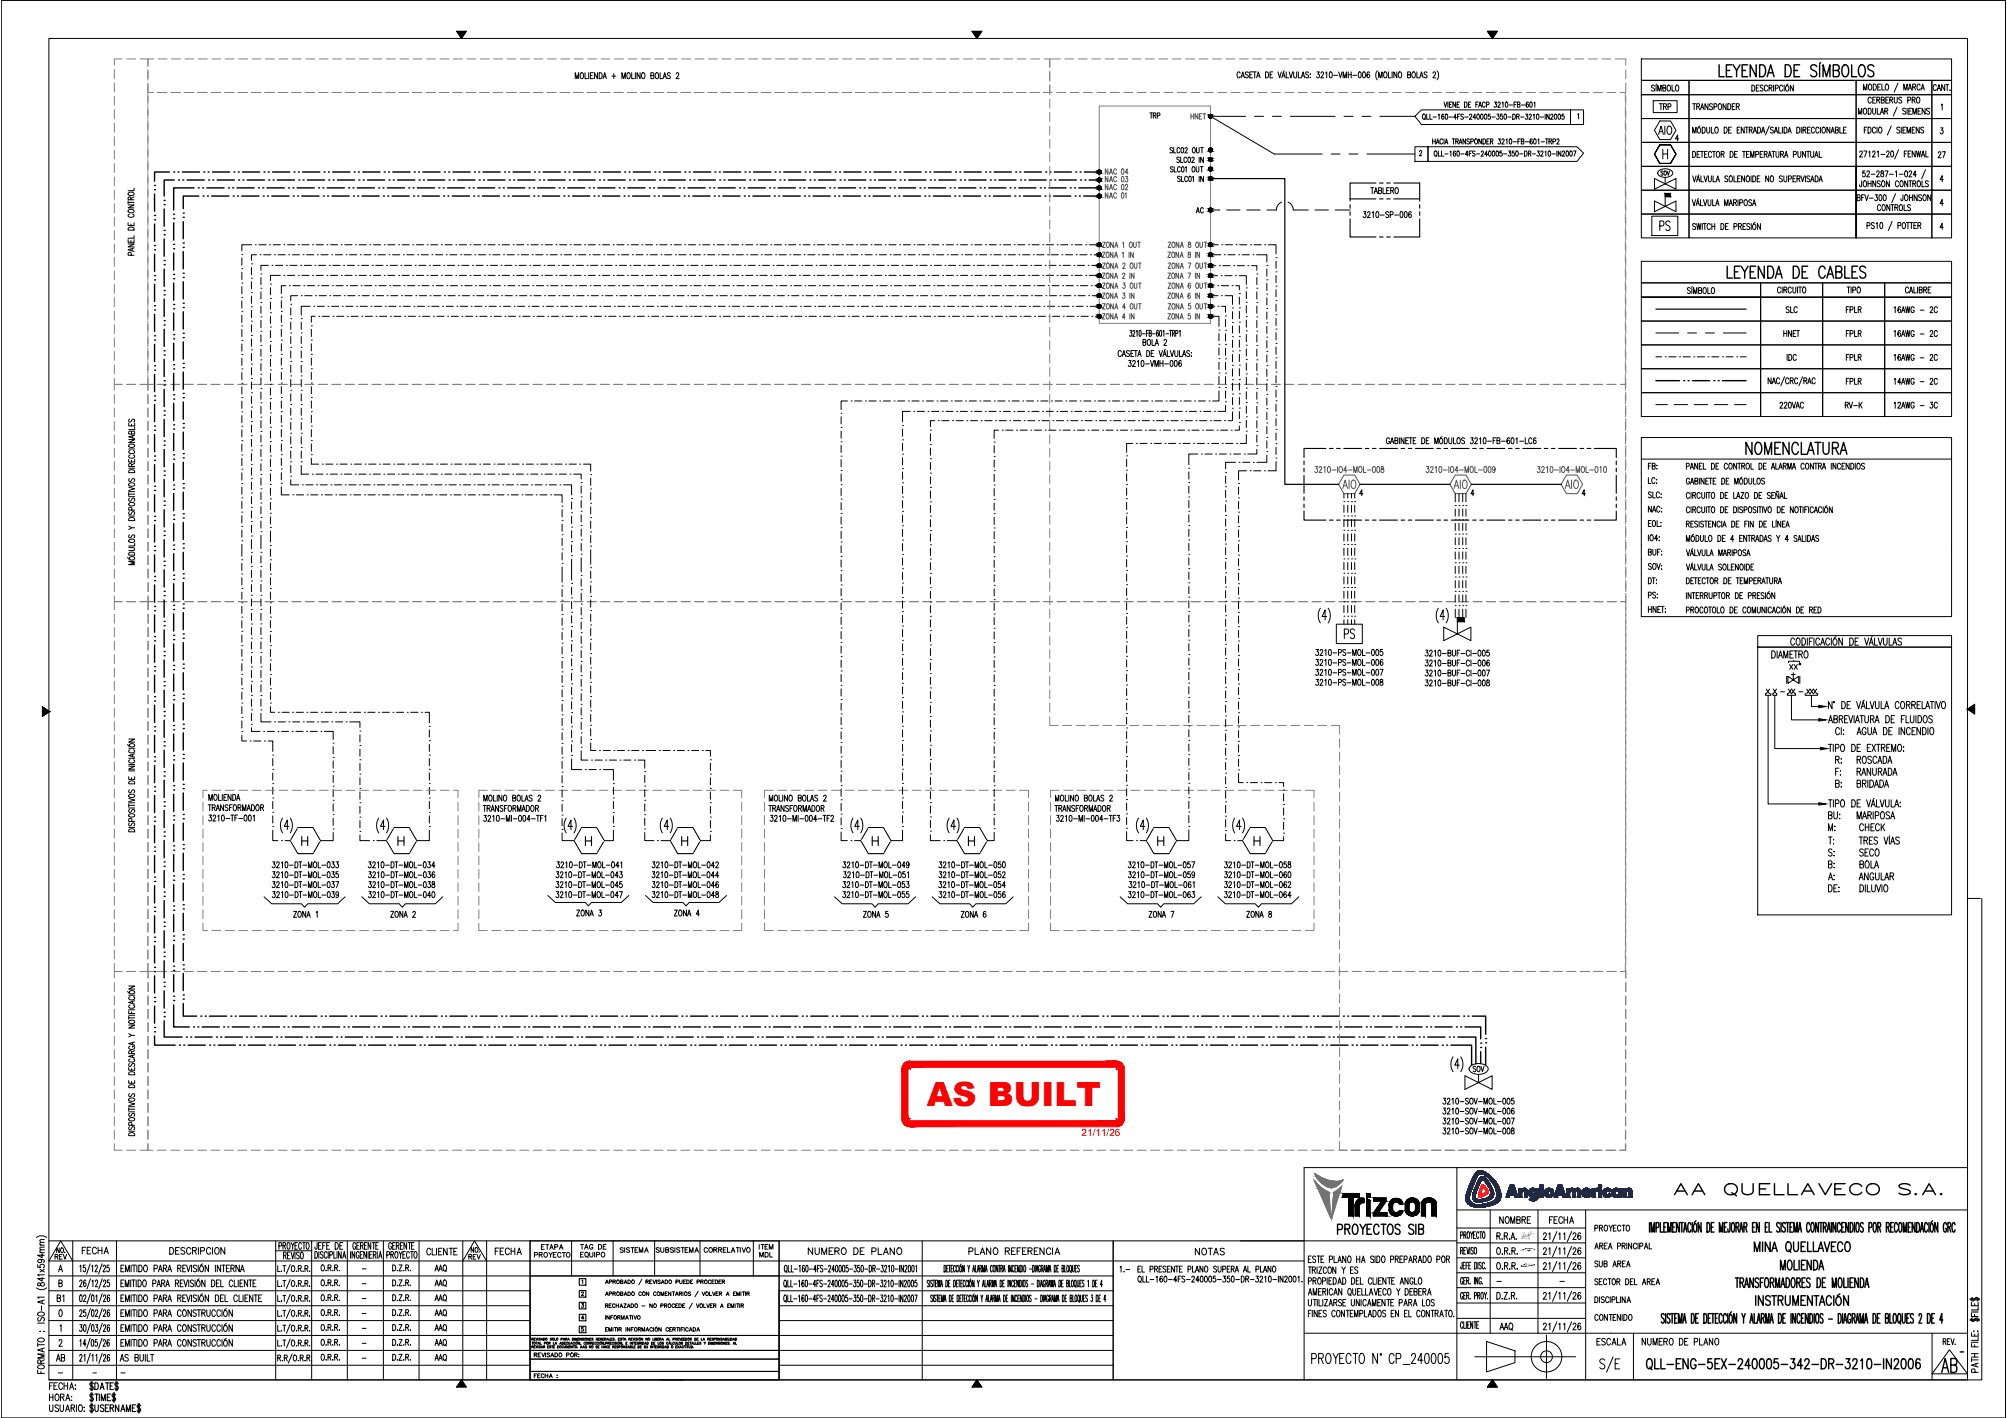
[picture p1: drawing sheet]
<svg xmlns="http://www.w3.org/2000/svg" width="841mm" height="594mm" viewBox="0 0 841 594" stroke-linecap="round" stroke-linejoin="round" font-family="sans-serif">
<defs><g id="words">
<text font-size="14" fill="#f00" x="388.3" y="463.3">AS BUILT</text>
<text font-size="4.2" fill="#f00" x="453.2" y="476.1">21/11/26</text>
</g></defs>
<g fill="#fff" stroke="#fff" stroke-width=".42">
<path d="M569 204.4v4l2.8-4zM571.8 204.4v4h-2.8z"/>
<path d="M615.6 204.4v4l2.8-4zM618.4 204.4v4h-2.8z"/>
<path d="M662.2 204.4v4l2.9-4zM665.1 204.4v4h-2.9z"/>
<path d="M701.3 55.8v3.9l2.9-3.9zM704.2 55.8v3.9h-2.9z"/>
<path d="M462.1 137.7v4l43.7-4zM462.1 141.7l43.7-4v4z"/>
<path d="M591.9 271.6v16.5l37.6-16.5zM591.9 288.1l37.6-16.5v16.5z"/>
<path d="M546.7 271.4v16.5l37.5-16.5zM546.7 287.9l37.5-16.5v16.5z"/>
<path d="M600.8 459.3v16.5l37.5-16.5zM600.8 475.8l37.5-16.5v16.5z"/>
<path d="M241.2 352.2l2.9 4.9h5.6zM241.2 352.2h11.4l-2.9 4.9zM244.1 347.3l-2.9 4.9h11.4zM244.1 347.3h5.6l2.9 4.9z"/>
<path d="M228.1 360.3v16.5l37.5-16.5zM228.1 376.8l37.5-16.5v16.5z"/>
<path d="M281.5 352.2l2.9 4.9h5.6zM281.5 352.2h11.4l-2.9 4.9zM284.4 347.3l-2.9 4.9h11.4zM284.4 347.3h5.6l2.9 4.9z"/>
<path d="M268.4 360.3v16.5l37.6-16.5zM268.4 376.8l37.6-16.5v16.5z"/>
<path d="M361.4 352.2l2.8 4.9h5.7zM361.4 352.2h11.3l-2.8 4.9zM364.2 347.3l-2.8 4.9h11.3zM364.2 347.3h5.7l2.8 4.9z"/>
<path d="M348.3 360.3v16.5l37.5-16.5zM348.3 376.8l37.5-16.5v16.5z"/>
<path d="M401.7 352.2l2.8 4.9h5.7zM401.7 352.2h11.3l-2.8 4.9zM404.5 347.3l-2.8 4.9h11.3zM404.5 347.3h5.7l2.8 4.9z"/>
<path d="M388.6 360.3v16.5l37.5-16.5zM388.6 376.8l37.5-16.5v16.5z"/>
<path d="M481 352.2l2.9 4.9h5.6zM481 352.2h11.4l-2.9 4.9zM483.9 347.3l-2.9 4.9h11.4zM483.9 347.3h5.6l2.9 4.9z"/>
<path d="M467.9 360.3v16.5l37.6-16.5zM467.9 376.8l37.6-16.5v16.5z"/>
<path d="M521.3 352.2l2.9 4.9h5.6zM521.3 352.2h11.4l-2.9 4.9zM524.2 347.3l-2.9 4.9h11.4zM524.2 347.3h5.6l2.9 4.9z"/>
<path d="M508.3 360.3v16.5l37.5-16.5zM508.3 376.8l37.5-16.5v16.5z"/>
<path d="M122.3 352.2l2.8 4.9h5.7zM122.3 352.2h11.3l-2.8 4.9zM125.1 347.3l-2.8 4.9h11.3zM125.1 347.3h5.7l2.8 4.9z"/>
<path d="M109.2 360.3v16.5l37.6-16.5zM109.2 376.8l37.6-16.5v16.5z"/>
<path d="M162.6 352.2l2.8 4.9h5.8zM162.6 352.2h11.4l-2.8 4.9zM165.4 347.3l-2.8 4.9h11.4zM165.4 347.3h5.8l2.8 4.9z"/>
<path d="M149.5 360.3v16.5l37.6-16.5zM149.5 376.8l37.6-16.5v16.5z"/>
<path d="M122.1 381.1v4l11.8-4zM122.1 385.1l11.8-4v4z"/>
<path d="M162.2 381.1v4l13.4-4zM162.2 385.1l13.4-4v4z"/>
<path d="M237.9 380.5v4l18-4zM237.9 384.5l18-4v4z"/>
<path d="M281.1 380.5v4l13.5-4zM281.1 384.5l13.5-4v4z"/>
<path d="M359.3 381.1v4l15.4-4zM359.3 385.1l15.4-4v4z"/>
<path d="M401.3 381.1v4l13.4-4zM401.3 385.1l13.4-4v4z"/>
<path d="M478.8 381.1v4l15.8-4zM478.8 385.1l15.8-4v4z"/>
<path d="M520.9 381.1v4l13.5-4zM520.9 385.1l13.5-4v4z"/>
</g>
<g fill="none" stroke="#000" stroke-width=".42">
<path d="M20.5 16.1h804v562h-804zM191.4 13.1h4l-2 3zM407.4 13.1h4l-2 3zM623.4 13.1h4l-2 3zM241 32.9v-2.4l.8 2.4 .7-2.4v2.4M243.5 30.6l.2-.1a1.31 1.31 0 0 1 .9 1.2 1.31 1.31 0 0 1-.9 1.2 1.72 1.72 0 0 1-.2-2.3zM245.2 30.5v2.4h1.1M246.7 30.5v2.4M247.4 31.6h.7M248.6 30.5h-1.2v2.4h1.2M250.4 30.5v2.4l-1.3-2.4v2.4M251.1 30.5a1.33 1.33 0 0 1 1.2 1 1.33 1.33 0 0 1-.6 1.4h-.6z"/>
<path d="M252.7 32.9l.7-2.4 .7 2.4M252.9 32.1h.9M256.4 31.9h1.6M257.2 30.8v2.1M260.6 32.9v-2.4l.7 2.4 .7-2.4v2.4M263 30.6l.2-.1a1.31 1.31 0 0 1 .9 1.2 1.31 1.31 0 0 1-.9 1.2 1.72 1.72 0 0 1-.2-2.3zM264.7 30.5v2.4h1.1M266.2 30.5v2.4M268.2 30.5v2.4l-1.2-2.4v2.4M269.2 30.6l.2-.1a1.31 1.31 0 0 1 .9 1.2 1.31 1.31 0 0 1-.9 1.2 1.67 1.67 0 0 1-.2-2.3zM272.8 31.6h1l.1-.9-1.1-.2v2.4l1.1-.2v-.8l-.3-.3M274.9 30.6l.2-.1a1.31 1.31 0 0 1 .9 1.2 1.31 1.31 0 0 1-.9 1.2 1.67 1.67 0 0 1-.2-2.3z"/>
<path d="M276.6 30.5v2.4h1.1M277.8 32.9l.8-2.4 .7 2.4M278.1 32.1h.9M280.9 30.8l-.4-.3-.7 .1-.1 .7 1 .6 .2 .7-.4 .3-.8-.3M283.4 31l.1-.3a.57 .57 0 0 1 .8-.1 .57 .57 0 0 1 .1 .8l-1.1 1.5h1.3M519.7 30.7a.69 .69 0 0 0-.9-.6 .69 .69 0 0 0-.4 1v.6a.68 .68 0 0 0 .4 .9 .68 .68 0 0 0 .9-.6M520.1 32.6l.7-2.5 .7 2.5M520.3 31.8h.9M523.1 30.5a.64 .64 0 0 0-.9-.4 .64 .64 0 0 0-.2 1l.7 .3a.67 .67 0 0 1 .2 1.1 .67 .67 0 0 1-1.1-.2M523.7 31.3h.7M524.9 30.1h-1.2v2.5h1.2M525.1 30.1h1.3"/>
<path d="M525.8 30.1v2.5M526.6 32.6l.7-2.5 .7 2.5M526.8 31.8h.9M530.3 30.1a1.25 1.25 0 0 1 1.3 1.3 1.25 1.25 0 0 1-1.3 1.2zM532.2 31.3h.7M533.4 30.1h-1.2v2.5h1.2M535.5 30.1l.7 2.5 .7-2.5M537.1 32.6l.7-2.5 .7 2.5M537.4 31.8h.9M538.2 29.6l-.4 .3M539 30.1v2.5h1M540.2 30.1l.7 2.5 .8-2.5"/>
<path d="M542.1 30.1v1.8l.5 .7 .7-.3v-2.2M544.1 30.1v2.5h1M545.3 32.6l.8-2.5 .6 2.5M545.6 31.8h.9M548.3 30.5l-.4-.4-.6 .1-.1 .8 1 .6 .1 .7-.4 .3-.8-.3M549.1 32.4h.1M549.1 31v.2zM551.9 30.1h.9l-.5 1a.72 .72 0 0 1 .6 1.1 .72 .72 0 0 1-1.3-.1M553.6 30.7l.1-.5a.67 .67 0 0 1 .9 .3 .67 .67 0 0 1-.2 .9l-.9 1.2h1.2M555.5 30.6l.5-.5v2.5M557.3 30.2l.3-.1a1.44 1.44 0 0 1 0 2.5l-.6-1zM558.9 31.6h1.6"/>
<path d="M561 30.1l.7 2.5 .7-2.5M562.8 32.6v-2.5l.7 2.5 .8-2.5v2.5M565 31.3h1.2M565 30.1v2.5M566.2 30.1v2.5M566.9 31.6h1.6M569.4 30.2l.3-.1a1.44 1.44 0 0 1 0 2.5l-.5-1zM571.2 30.2l.3-.1a1.44 1.44 0 0 1 0 2.5l-.6-1zM573.9 30.5l-.4-.4a1.48 1.48 0 0 0-.1 2.5 .72 .72 0 0 0 .6-.9 .72 .72 0 0 0-.9-.5l-.3 .6M577.1 29.6a3.1 3.1 0 0 0 0 3.9M577.7 32.6v-2.5l.7 2.5 .8-2.5v2.5M580.1 30.2l.2-.1a1.29 1.29 0 0 1 1 1.3 1.29 1.29 0 0 1-1 1.2 1.78 1.78 0 0 1-.2-2.4z"/>
<path d="M581.8 30.1v2.5h1.1M583.4 30.1v2.5M585.3 30.1v2.5l-1.2-2.5v2.5M586.3 30.2l.2-.1a1.31 1.31 0 0 1 .9 1.3 1.31 1.31 0 0 1-.9 1.2 1.67 1.67 0 0 1-.2-2.4zM589.9 31.3l1-.1 .2-.8-1.2-.3v2.5l1.2-.2v-.8l-.4-.3M592 30.2l.2-.1a1.31 1.31 0 0 1 .9 1.3 1.31 1.31 0 0 1-.9 1.2 1.67 1.67 0 0 1-.2-2.4zM593.7 30.1v2.5h1.1M595 32.6l.7-2.5 .7 2.5M595.2 31.8h.9M598 30.5l-.4-.4-.7 .1v.8l.9 .6 .2 .7-.4 .3-.8-.3M600.5 30.7l.1-.3a.57 .57 0 0 1 .8-.1 .57 .57 0 0 1 .1 .8l-1.1 1.5h1.3M602.2 29.6a3.1 3.1 0 0 1 0 3.9"/>
<path d="M687.8 24.7h130v9h-130zM687.8 33.7h20v6h-20zM687.8 39.7h20v10h-20zM693.3 36a.64 .64 0 0 0-.9-.4 .64 .64 0 0 0-.2 1l.8 .4a.67 .67 0 0 1 .2 1.1 .67 .67 0 0 1-1.1-.3M694 35.7v2.5M694.1 35.2l-.1 .2M694.6 38.2v-2.5l.8 2.5 .7-2.5v2.5M696.8 36.8h1.1l.2-.4-.2-.6-1.1-.1v2.5l1.1-.3 .2-.5-.5-.6M699 35.8l.1-.1a1.31 1.31 0 0 1 1 1.2 1.31 1.31 0 0 1-1 1.3 1.67 1.67 0 0 1-.1-2.4zM700.7 35.7v2.5h1M702.4 35.8l.2-.1a1.31 1.31 0 0 1 .9 1.2 1.31 1.31 0 0 1-.9 1.3 1.67 1.67 0 0 1-.2-2.4zM707.8 33.7h70v6h-70z"/>
<path d="M707.8 39.7h70v10h-70zM734.1 35.7a1.33 1.33 0 0 1 1.2 1 1.33 1.33 0 0 1-.6 1.5h-.6zM736 36.8h.7M737.1 35.7h-1.1v2.5h1.1M738.8 36l-.4-.3-.8 .3 .1 .6 1 .6-.1 .9-.6 .1-.4-.4M740.7 36.3a.71 .71 0 0 0-.9-.6 .71 .71 0 0 0-.4 .9v.6a.7 .7 0 0 0 .4 .9 .7 .7 0 0 0 .9-.5M741.3 36.8h1.1v-1l-1.1-.1v2.5M741.9 36.8l.7 1.4M743.2 35.7v2.5M743.9 37l1.2-.2-.1-1-1.1-.1v2.5M747 36.3a.69 .69 0 0 0-.9-.6 .69 .69 0 0 0-.4 .9v.6a.68 .68 0 0 0 .5 .9 .68 .68 0 0 0 .8-.5M747.6 35.7v2.5"/>
<path d="M748.5 36l.2-.1a1.08 1.08 0 0 1 1 1.2 1.08 1.08 0 0 1-1.2 1l-.3-.7zM749.3 35.2l-.8 .5M751.5 35.7v2.5l-1.3-2.5v2.5M777.8 33.7h31.7v6h-31.7zM777.8 39.7h31.7v10h-31.7zM780.9 37.7v-2.5l.7 2.5 .7-2.5v2.5M783.3 35.4l.2-.2a1.31 1.31 0 0 1 .9 1.3 1.31 1.31 0 0 1-.9 1.2 1.78 1.78 0 0 1-.2-2.3zM785 35.2a1.25 1.25 0 0 1 1.3 1.3 1.25 1.25 0 0 1-1.3 1.2zM786.8 36.5h.8M788 35.2h-1.2v2.5h1.2M788.6 35.2v2.5h1M790.4 35.4l.1-.2a1.31 1.31 0 0 1 1 1.3 1.31 1.31 0 0 1-1 1.2 1.67 1.67 0 0 1-.1-2.3z"/>
<path d="M795.4 34.8l-1.7 3.8M797.8 37.7v-2.5l.7 2.5 .7-2.5v2.5M799.6 37.7l.8-2.5 .7 2.5M799.9 36.9h.9M801.5 36.5l1.1-.2v-.9l-1.1-.2v2.5M802.1 36.5l.7 1.2M804.6 35.8a.69 .69 0 0 0-.8-.5 .69 .69 0 0 0-.5 .9v.6a.68 .68 0 0 0 .5 .9 .68 .68 0 0 0 .8-.6M805 37.7l.7-2.5 .7 2.5M805.3 36.9h.9M809.5 33.7h8.3v6h-8.3zM809.5 39.7h8.3v10h-8.3zM811.4 36a.68 .68 0 0 0-.8-.5 .68 .68 0 0 0-.5 .9v.6a.69 .69 0 0 0 .4 .9 .69 .69 0 0 0 .9-.5"/>
<path d="M811.8 37.9l.7-2.5 .7 2.5M812 37.1h.9M814.9 35.4v2.5l-1.3-2.5v2.5M815.3 35.4h1.3M816 35.4v2.5M817.1 37.7v.2zM481.8 47.3h1.1M482.4 47.3v2.2M483.3 48.4l1-.3-.1-.7-.9-.1v2.2M483.8 48.4l.6 1.1M484.9 48.5l1-.1v-1l-1-.1v2.2M522 48.7h-14.7l26.7 15.8h20.1"/>
<path d="M525.7 48.7h3.8M533.2 48.7h3.8M540.7 48.7h18.8M563.2 48.7h3.8M570.7 48.7h3.8M578.2 48.7h14.7M592.9 48.7l2.7-2.7h62.5v6.2h-62.5zM596.3 47.9l.2-.1a1.13 1.13 0 0 1 .8 1.1 1.13 1.13 0 0 1-.8 1.1 1.52 1.52 0 0 1-.2-2.1zM596.8 49.6l.4 .6M597.8 47.8v2.2h1M599.2 47.8v2.2h.9M600.3 58.2v2.1"/>
<path d="M600.3 59.2h1.1M600.5 49h1.4M601.4 58.2v2.1M602.1 59.6h.7M602.7 48.2l.4-.4v2.2M604.6 58.7a.62 .62 0 0 0-.8-.5 .62 .62 0 0 0-.4 .8v.5a.61 .61 0 0 0 .4 .8 .61 .61 0 0 0 .8-.5M605 48.1l-.1-.2a1.08 1.08 0 0 0-1 .9 1.08 1.08 0 0 0 .7 1.2 .58 .58 0 0 0 .5-.8 .58 .58 0 0 0-.9-.2l-.1 .2M605.1 42.7l.6 2.2 .6-2.2M605.1 58.2v2.1M605.7 59.6h.8M605.8 47.9l.2-.1a1.23 1.23 0 0 1 0 2.2l-.4-1zM606.7 42.7v2.2"/>
<path d="M607.2 49h1.4M607.4 43.8h.6M608.4 42.7h-1v2.2h1M608.5 58.2h1.1M609.1 58.2v2.1M609.9 42.7v2.2l-1.1-2.2v2.2M610 59.2l1-.1v-.8l-1-.1v2.1M610.3 49.2h-1.1l.7-1.4v2.2M610.6 59.2l.5 1.1M610.6 43.8h.6M610.8 48.8h.6M611.6 42.7h-1v2.2h1"/>
<path d="M611.6 59.6h.8M611.8 47.8h-1v2.2M613.2 48.1l-.4-.3-.7 .3 .2 .5 .8 .4a.58 .58 0 0 1-.1 .9 .58 .58 0 0 1-.9-.2M613.7 42.7a1.1 1.1 0 0 1 1.1 1.1 1.1 1.1 0 0 1-1.1 1.1zM613.7 49h1.5M614.1 58.2v2.1l-1-2.1v2.1M615.3 43.8h.6M615.8 58.5l-.4-.3-.7 .3 .1 .5 .7 .3a.58 .58 0 0 1 .1 1 .58 .58 0 0 1-.9-.3M615.8 48.3l.1-.3a.5 .5 0 0 1 .7-.1 .5 .5 0 0 1 .1 .7l-1 1.4h1.1M616.3 59.3l1-.2v-.8l-1-.1v2.1M616.3 42.7h-1v2.2h1M618.2 58.3l.2-.1a1.13 1.13 0 0 1 .7 1.1 1.13 1.13 0 0 1-.7 1 1.52 1.52 0 0 1-.2-2z"/>
<path d="M618.4 49.2h-1.1l.8-1.4v2.2M618.4 43.8h.7M619.1 47.9l.2-.1a1.23 1.23 0 0 1 0 2.2l-.5-1zM619.5 42.7h-1.1v2.2M619.6 44.9l.6-2.2 .7 2.2M619.8 44.2h.8M620.6 47.9l.3-.1a1.23 1.23 0 0 1 0 2.2l-.5-1zM620.8 58.2v2.1l-1.1-2.1v2.1M621.4 58.2a1.08 1.08 0 0 1 1.1 1.1 1.08 1.08 0 0 1-1.1 1zM622.2 47.9l.2-.1a1.23 1.23 0 0 1 0 2.2l-.4-1zM622.3 43.2a.62 .62 0 0 0-.7-.5 .62 .62 0 0 0-.4 .9v.5a.62 .62 0 0 0 .4 .8 .62 .62 0 0 0 .7-.5M622.9 43.9l.9-.1v-.9l-.9-.2v2.2"/>
<path d="M623.1 59.2h.6M624.1 58.2h-1v2.1h1M624.5 47.8h-.8v.8a.64 .64 0 0 1 .9 .2 .64 .64 0 0 1-.2 .9 .64 .64 0 0 1-.9-.1M624.5 59.2l1-.1v-.8l-1-.1v2.1M625.1 59.2l.5 1.1M625.2 49h1.4M626.2 42.7h.9l-.5 .9a.61 .61 0 0 1 .6 .9 .61 .61 0 0 1-1.1 0M627.3 47.8h.8l-.4 .8a.64 .64 0 0 1 .5 1 .64 .64 0 0 1-1.1 0M627.7 43.2l.1-.3a.51 .51 0 0 1 .7 0 .51 .51 0 0 1 .1 .7l-1 1.3h1.1M627.9 58.2h.8l-.4 .8a.62 .62 0 0 1 .5 1 .62 .62 0 0 1-1.1 0M629.4 58.7l.1-.4a.6 .6 0 0 1 .8 .2 .6 .6 0 0 1-.2 .8l-.8 1h1.1M629.5 43.2l.3-.5v2.2"/>
<path d="M629.6 47.8h-.8l-.1 .9a.62 .62 0 0 1 .9 .1 .62 .62 0 0 1 0 .8 .62 .62 0 0 1-.9 0M630.5 47.9l.2-.1a1.27 1.27 0 0 1 0 2.2l-.5-1zM631 42.9l.2-.2a1.26 1.26 0 0 1 0 2.2l-.4-.9zM631.1 58.6l.4-.4v2.1M631.9 49h1.4M632.4 44h1.4M632.6 58.3l.3-.1a1.23 1.23 0 0 1 0 2.1l-.5-.9zM633.9 47.8a1.08 1.08 0 0 1 1.1 1.1 1.08 1.08 0 0 1-1.1 1.1zM634.1 59.4h1.4M634.4 43.8h.7M635.5 42.7h-1.1v2.2M635.6 48.8l.9-.1v-.8l-.9-.1v2.2"/>
<path d="M635.8 43.8l1-.1 .1-.8-1.1-.2v2.2l1.1-.2v-.5l-.3-.4M636.1 59.2h.6M636.1 48.8l.6 1.2M637.1 58.2h-1v2.1M637.2 49h1.4M637.5 59.2l1-.2-.1-.7-.9-.1v2.1l1-.1v-.8l-.3-.2M637.5 44h1.4M639.1 59.4h1.4M639.3 47.8h.9l-.5 .8a.64 .64 0 0 1 .5 1 .64 .64 0 0 1-1.1 0M640.5 43l-.4-.3a1.33 1.33 0 0 0 0 2.2 .62 .62 0 0 0 .5-.9 .62 .62 0 0 0-1-.1l-.1 .3M640.8 48.3v-.3a.5 .5 0 0 1 .8-.1 .5 .5 0 0 1 0 .7l-.9 1.4h1.1M641.2 42.9l.3-.2a1.31 1.31 0 0 1 0 2.2l-.4-.4z"/>
<path d="M642.1 58.5l-.1-.2a1.08 1.08 0 0 0-1 .8 1.08 1.08 0 0 0 .6 1.2 .58 .58 0 0 0 .5-.7 .58 .58 0 0 0-.9-.3l-.1 .3M642.5 48.2l.4-.4v2.2M642.8 43.2l.4-.5v2.2M642.9 58.3l.2-.1a1.23 1.23 0 0 1 0 2.1l-.5-.9zM644.1 47.9l.2-.1a1.23 1.23 0 0 1 0 2.2l-.5-1zM644.4 58.6l.4-.4v2.1M645.5 49h1.4M645.8 59.4h1.4M647.5 47.8v2.2M647.6 58.2h1.1M648.2 58.2v2.1M649.1 59.2l1-.2-.1-.7-.9-.1v2.1"/>
<path d="M649.2 47.8v2.2l-1.1-2.2v2.2M649.6 59.2l.6 1.1M649.8 48.3l.4-.5 .5 .4-1 1.8h1.1M650.7 59.3l1.1-.2-.1-.8-1-.1v2.1M651.6 47.9l.2-.1a1.23 1.23 0 0 1 0 2.2l-.5-1zM652.4 58.7l.1-.4 .5-.1 .3 .6-1 1.5h1.1M653.1 47.9l.2-.1a1.23 1.23 0 0 1 0 2.2l-.4-1zM655.4 47.8h-.8v.8a.64 .64 0 0 1 .9 .2 .64 .64 0 0 1-.2 .9 .64 .64 0 0 1-.9-.1M658.1 46h5.5v6.2h-5.5zM661.1 48l.4-.4v2.2M687.8 59.7h20v10h-20zM687.8 59.7h90"/>
<path d="M687.8 49.7h20v10h-20zM692.8 42.2h10v5h-10zM695 56.3l1-3.5 1.1 3.5M695.4 43.4h1.2M695.4 55.2h1.3M695.5 50.7h4.5l2.3 3.9-2.3 3.9h-4.5l-2.2-3.9zM696 43.4v2.5M697.1 44.6l1.1-.1v-1l-1.1-.1v2.5M697.7 52.8v3.5M697.7 44.6l.6 1.3M699 44.8l1-.2v-1.1l-1-.1v2.5M699.1 53l.2-.2a1.9 1.9 0 0 1 .7 3.3l-.2 .2a1.9 1.9 0 0 1-.7-3.3z"/>
<path d="M703.5 58.2h-1.4l.9-1.7v2.5M707.8 59.7h70v10h-70zM707.8 49.7h70v10h-70zM709.3 55.8v-2.5l.7 2.5 .7-2.5v2.5M709.3 43.4h1.2M709.9 43.4v2.5M711 44.6l1-.1v-1l-1-.1v2.5M711.6 53.6l.2-.1a1.17 1.17 0 0 1 .9 1.1 1.17 1.17 0 0 1-.9 1.2l-.6-.9zM711.6 44.6l.6 1.3M712.3 52.8l-.7 .5M712.6 45.9l.7-2.5 .7 2.5M712.9 45.1h.8"/>
<path d="M713.3 53.3a1.34 1.34 0 0 1 1.3 .8 1.34 1.34 0 0 1-.4 1.5l-.9 .2zM715.2 53.3v1.7l.5 .8 .5-.2 .2-.6v-1.7M715.7 43.4v2.5l-1.2-2.5v2.5M717.1 53.3v2.5h1.1M717.6 43.8l-.5-.4-.8 .4 .2 .6 .8 .4a.67 .67 0 0 1 .1 1.1 .67 .67 0 0 1-1.1-.3M718.2 44.8l1.1-.2v-1.1l-1.1-.1v2.5M718.9 53.4l.2-.1a1.3 1.3 0 0 1 .9 1.2 1.3 1.3 0 0 1-.9 1.3 1.73 1.73 0 0 1-.2-2.4zM720.3 43.5l.3-.1a1.3 1.3 0 0 1 .9 1.3 1.3 1.3 0 0 1-.9 1.2 1.79 1.79 0 0 1-.3-2.4zM722.5 53.3a1.25 1.25 0 0 1 1.3 1.2 1.25 1.25 0 0 1-1.3 1.3zM723.3 43.4v2.5l-1.3-2.5v2.5M724 43.4a1.34 1.34 0 0 1 1.3 .9 1.34 1.34 0 0 1-.4 1.5l-.9 .1zM724.4 54.5h.7"/>
<path d="M725.6 53.3h-1.2v2.5h1.2M725.9 44.6h.7M727.1 43.4h-1.2v2.5h1.2M727.6 44.6l1.1-.1v-1l-1.1-.1v2.5M728 54.5h.7M728.2 44.6l.7 1.3M729.1 53.3h-1.1v2.5h1.1M730.9 53.3v2.5l-1.2-2.5v2.5M731.4 53.3h1.2M732 53.3v2.5M733 54.5l1.1-.2v-.9l-1.1-.1v2.5M733.7 54.5l.6 1.3"/>
<path d="M734.7 55.8l.7-2.5 .7 2.5M734.9 54.9h.9M736.5 53.3a1.25 1.25 0 0 1 1.3 1.2 1.25 1.25 0 0 1-1.3 1.3zM738.1 55.8l.7-2.5 .8 2.5M738.4 54.9h.9M741.4 52.8l-1.6 3.8M743.1 53.6l-.4-.3-.8 .3 .2 .6 .9 .6-.1 .8-.6 .2-.4-.4M743.5 55.8l.7-2.5 .7 2.5M743.8 54.9h.8M745.4 53.3v2.5h1M746.9 53.3v2.5M747.6 53.3a1.34 1.34 0 0 1 1.3 .8 1.34 1.34 0 0 1-.4 1.5l-.9 .2z"/>
<path d="M749.2 55.8l.7-2.5 .7 2.5M749.5 54.9h.9M752.9 53.3a1.25 1.25 0 0 1 1.4 1.2 1.25 1.25 0 0 1-1.4 1.3zM754.8 53.3v2.5M755.5 54.5l1.1-.2v-.9l-1.1-.1v2.5M756.2 54.5l.6 1.3M757.4 54.5h.7M758.6 53.3h-1.2v2.5h1.2M760.3 53.9a.68 .68 0 0 0-.8-.6 .68 .68 0 0 0-.5 .9v.6a.69 .69 0 0 0 .5 .9 .69 .69 0 0 0 .8-.5M762.3 53.9a.7 .7 0 0 0-.9-.6 .7 .7 0 0 0-.5 .9v.6a.71 .71 0 0 0 .5 .9 .71 .71 0 0 0 .9-.5M762.8 53.3v2.5M763.9 53.4l.1-.1a1.3 1.3 0 0 1 1 1.2 1.3 1.3 0 0 1-1 1.3 1.73 1.73 0 0 1-.1-2.4z"/>
<path d="M766.8 53.3v2.5l-1.2-2.5v2.5M767.2 55.8l.8-2.5 .6 2.5M767.5 54.9h.9M769.1 54.5l1.1-.2v-.9l-1.1-.1v2.5l1.2-.3v-.6l-.4-.4M771 53.3v2.5h1.1M772.5 54.5h.7M773.7 53.3h-1.2v2.5h1.2M777.8 49.7h31.7v10h-31.7zM777.8 59.7h31.7v10h-31.7zM778.8 47.9v-2.5l.6 2.5 .8-2.5v2.5M781.1 45.4h.2a1.3 1.3 0 0 1 1 1.2 1.3 1.3 0 0 1-1 1.3 1.79 1.79 0 0 1-.2-2.5zM781.2 54.5h.7"/>
<path d="M782.4 53.3h-1.2v2.5M782.8 53.3a1.34 1.34 0 0 1 1.3 .8 1.34 1.34 0 0 1-.4 1.5l-.9 .2zM782.9 45.4a1.34 1.34 0 0 1 1.3 .8 1.34 1.34 0 0 1-.4 1.5l-.9 .2zM784.1 41.3a.7 .7 0 0 0-.8-.6 .7 .7 0 0 0-.5 .9v.7a.7 .7 0 0 0 .5 .9 .7 .7 0 0 0 .8-.6M784.7 45.4v1.7l.5 .8 .7-.4 .1-2.1M784.8 41.9h.7M785.9 40.7h-1.1v2.5h1.1M785.9 53.9a.68 .68 0 0 0-.8-.6 .68 .68 0 0 0-.5 .9v.6a.69 .69 0 0 0 .4 .9 .69 .69 0 0 0 .9-.5M786.5 41.9l1-.1v-1l-1-.1v2.5M786.6 53.3v2.5M786.7 45.4v2.5h1.1M787.1 41.9l.6 1.3"/>
<path d="M787.5 53.4l.2-.1a1.29 1.29 0 0 1 1 1.2 1.29 1.29 0 0 1-1 1.3 1.85 1.85 0 0 1-.2-2.4zM788 47.9l.7-2.5 .7 2.5M788.2 47h.9M788.3 41.9l1.1-.1v-1l-1.1-.1v2.5l1.2-.3 .1-.6-.5-.4M789.8 46.5l1.1-.1 .2-.4-.2-.6h-1.1v2.5M790.2 41.9h.7M790.4 46.5l.7 1.4M791.4 40.7h-1.2v2.5h1.2M791.9 41.9l1.1-.1v-1l-1.1-.1v2.5M792.5 41.9l.7 1.3M792.5 52.8l-1.6 3.8M793.8 40.7v1.8l.5 .7 .6-.3 .1-2.2"/>
<path d="M795 44.8l-1.6 3.9M796.1 53.6l-.4-.3-.8 .3 .1 .6 .7 .4a.66 .66 0 0 1 .2 1.1 .66 .66 0 0 1-1-.3M796.7 53.3v2.5M796.9 41l-.4-.3-.8 .3v.5l.8 .5a.67 .67 0 0 1 .3 1.1 .67 .67 0 0 1-1.1-.2M797.4 54.5h.8M798.6 45.7l-.5-.3-.8 .3 .2 .6 .7 .4a.66 .66 0 0 1 .2 1.1 .66 .66 0 0 1-1.1-.3M798.6 53.3h-1.2v2.5h1.2M799.1 55.8v-2.5l.7 2.5 .8-2.5v2.5M799.2 45.4v2.5M799.4 42l1.1-.1v-1.1l-1.1-.1v2.5M799.9 46.5h.7M801.1 45.4h-1.2v2.5h1.2"/>
<path d="M801.3 41.9l1-.1 .3-.4-.3-.6-1-.1v2.5M801.3 54.5h.7M801.6 47.9v-2.5l.7 2.5 .7-2.5v2.5M801.9 41.9l.7 1.3M802.4 53.3h-1.1v2.5h1.1M803.2 41l.4-.3a1.3 1.3 0 0 1 .9 1.2 1.3 1.3 0 0 1-.9 1.3l-.5-.9zM803.7 46.5h.8M804.2 53.3v2.5l-1.2-2.5v2.5M804.9 45.4h-1.2v2.5h1.2M806.1 53.6l-.5-.3-.8 .3 .3 .6 .7 .4a.67 .67 0 0 1 .1 1.1 .67 .67 0 0 1-1.1-.3M806.7 45.4v2.5l-1.3-2.5v2.5M808.6 45.7l-.5-.3-.8 .3 .2 .6 .7 .4a.67 .67 0 0 1 .2 1.1 .67 .67 0 0 1-1.1-.3"/>
<path d="M809.5 49.7h8.3v10h-8.3zM809.5 59.7h8.3v10h-8.3zM813.2 53.6h1l-.6 .9a.72 .72 0 0 1 .7 1.1 .72 .72 0 0 1-1.3 0M813.4 44l.5-.4v2.5M56.2 78.8v1.1h-2.5M491.4 62.2l-.4-.4-.6 .1-.1 .7 .9 .5 .2 .7-.4 .3-.7-.3M491.5 70.2l-.3-.4-.8 .4 .1 .4 1 .6-.1 .8-1-.2M491.8 61.8v2.3h1M492 69.8v2.3h1M494.2 66.1l-.3-.3-.8 .3 .2 .6 .6 .3a.59 .59 0 0 1 .2 1 .59 .59 0 0 1-1-.3M494.4 62.4a.62 .62 0 0 0-.8-.6 .62 .62 0 0 0-.4 .9v.5a.62 .62 0 0 0 .4 .9 .62 .62 0 0 0 .8-.5M494.6 74.1l-.4-.3-.8 .3 .2 .6 .6 .3a.61 .61 0 0 1 .2 1 .61 .61 0 0 1-1-.3"/>
<path d="M494.6 70.4a.62 .62 0 0 0-.8-.6 .62 .62 0 0 0-.4 .9v.5a.62 .62 0 0 0 .4 .9 .62 .62 0 0 0 .8-.5M494.7 65.8v2.3h1M495 73.8v2.3h1M495.1 61.9l.3-.1a1.3 1.3 0 0 1 0 2.3l-.5-1zM495.3 69.9l.3-.1a1.3 1.3 0 0 1 0 2.3l-.5-1zM496.6 62.4v-.2a.51 .51 0 0 1 .7-.3 .51 .51 0 0 1 .2 .8l-1 1.4h1.1M496.7 70.2l.4-.4v2.3M497.3 66.4a.62 .62 0 0 0-.8-.5 .62 .62 0 0 0-.4 .8v.5a.63 .63 0 0 0 .4 .9 .63 .63 0 0 0 .8-.6M497.6 74.4a.64 .64 0 0 0-.8-.5 .64 .64 0 0 0-.4 .8v.5a.64 .64 0 0 0 .4 .9 .64 .64 0 0 0 .8-.6M498 65.9l.3-.1a1.29 1.29 0 0 1 0 2.3l-.5-1zM498.3 73.9l.3-.1a1.29 1.29 0 0 1 0 2.3l-.5-1zM499.4 66.4v-.1a.51 .51 0 0 1 .8-.4 .51 .51 0 0 1 .1 .8l-.9 1.4h1.1"/>
<path d="M499.7 74.3l.4-.5v2.3M499.8 69.9l.2-.1a1.17 1.17 0 0 1 .8 1.1 1.17 1.17 0 0 1-.8 1.2 1.59 1.59 0 0 1-.2-2.2zM500 61.9l.1-.1a1.17 1.17 0 0 1 .8 1.1 1.17 1.17 0 0 1-.8 1.2 1.53 1.53 0 0 1-.1-2.2zM501.2 69.8v1.6l.5 .7 .6-.3 .1-2M501.4 61.8v2l.5 .3 .5-.3 .1-2M502.5 65.8v2.3M502.5 73.8v2.3M503 69.8h1.1M503.1 61.8h1.2M503.6 69.8v2.3M503.7 61.8v2.3M504.3 73.8v2.3l-1.2-2.3v2.3"/>
<path d="M504.3 65.8v2.3l-1.2-2.3v2.3M557.8 64.5h3.8M565.3 64.5h3.7M572.8 64.5h20.1M574.4 78.6h1.2M575 78.6v2.5M577.7 79.8l1-.1 .3-.4-.3-.6-1-.1v2.5l1.1-.2 .2-.6-.5-.5M579.5 78.6v2.5h1.1M581.1 79.8h.7M582.3 78.6h-1.2v2.5h1.2M582.8 79.8l1.1-.1v-1l-1.1-.1v2.5M583.4 79.8l.6 1.3"/>
<path d="M584.9 78.7l.2-.1a1.3 1.3 0 0 1 .9 1.3 1.3 1.3 0 0 1-.9 1.2 1.73 1.73 0 0 1-.2-2.4zM592.9 61.5h5.5v6.1h-5.5zM594.8 63.6l.2-.4a.58 .58 0 0 1 .8 .2 .58 .58 0 0 1-.3 .8l-.8 1h1.1M598.4 61.5h62.4l2.8 2.7-2.8 3.4h-62.4zM601.3 63.3h.1a1.13 1.13 0 0 1 .8 1 1.13 1.13 0 0 1-.8 1.1 1.54 1.54 0 0 1-.1-2.1zM601.6 65l.5 .6M601.8 60.3l.6-2.1 .7 2.1M602.7 63.3v2.1h1M604.1 63.3v2.1h.9M605.4 64.5h1.4M605.5 60.3l.6-2.1 .6 2.1M607.6 63.6l.4-.3v2.1"/>
<path d="M609.9 63.6l-.3-.3a1.32 1.32 0 0 0-.1 2.1 .63 .63 0 0 0 .5-.7 .63 .63 0 0 0-.8-.5l-.2 .5M610.7 63.3h.3a1.27 1.27 0 0 1 0 2.1l-.5-.4zM611.4 60.3l.7-2.1 .5 2.1M612.1 64.5h1.4M615.2 64.7h-1.2l.8-1.4v2.1M615.7 64.3h.6M616.7 63.3h-1v2.1M618.1 63.6l-.4-.3-.7 .3 .2 .5 .8 .4a.59 .59 0 0 1-.1 .9 .59 .59 0 0 1-.9-.3M618.7 64.5h1.4M620.7 63.8l.3-.5 .6 .3-1 1.8h1.1M623.4 64.7h-1.2l.8-1.4v2.1M624 63.3h.2a1.23 1.23 0 0 1 0 2.1l-.5-.9z"/>
<path d="M625.5 63.3h.3a1.23 1.23 0 0 1 0 2.1l-.5-.9zM627.1 63.3h.2a1.23 1.23 0 0 1 0 2.1l-.4-.9zM629.4 63.3h-.8l-.1 .9a.61 .61 0 0 1 .9 0 .61 .61 0 0 1-.1 .9 .61 .61 0 0 1-.9-.1M630 64.5h1.4M632.2 63.3h.8l-.5 .8a.63 .63 0 0 1 .6 .9 .63 .63 0 0 1-1.1 0M634.5 63.3h-.8l-.1 .9a.61 .61 0 0 1 .9 0 .61 .61 0 0 1-.1 .9 .61 .61 0 0 1-.8-.1M635.4 63.3h.2a1.23 1.23 0 0 1 0 2.1l-.5-.9zM636.8 64.5h1.4M638.8 63.3a1.08 1.08 0 0 1 1.1 1 1.08 1.08 0 0 1-1.1 1.1zM640.5 64.3l.9-.1v-.9h-.9v2.1M641 64.3l.5 1.1M642.1 64.5h1.4"/>
<path d="M644.2 63.3h.8l-.4 .8a.63 .63 0 0 1 .5 .9 .63 .63 0 0 1-1.1 0M645.7 63.8l.3-.5 .6 .3-1 1.8h1.1M647.4 63.6l.4-.3v2.1M648.9 63.3h.3a1.23 1.23 0 0 1 0 2.1l-.5-.9zM650.4 64.5h1.4M652.4 63.3v2.1M654.1 63.3v2.1l-1.1-2.1v2.1M654.7 63.8l.3-.5 .7 .3-1.1 1.8h1.1M656.4 63.3h.3a1.23 1.23 0 0 1 0 2.1l-.5-.9zM658 63.3h.2a1.23 1.23 0 0 1 0 2.1l-.4-.9zM659.3 63.3h1.1l-.8 2.1M687.8 69.7h20v10h-20z"/>
<path d="M687.8 79.7h20v10h-20zM693.3 74.8v4.5l9-4.5v4.5zM695 71.7a4.3 4.3 0 0 1 5.9 .4 2.37 2.37 0 0 1-3.1 2.2 2.37 2.37 0 0 1-3.1-2.2zM695.5 60.7h4.5l2.3 3.9-2.3 3.9h-4.5l-2.2-3.9zM695.5 60.7h4.5l2.3 3.9-2.3 3.9h-4.5l-2.2-3.9 2.2-3.9-2.2 3.9 2.2 3.9h4.5l2.3-3.9-2.3-3.9zM696.8 62.6v4M696.8 64.5h2M696.9 71.9l-.3-.3-.6 .3 .6 .7a.47 .47 0 0 1 .2 .8 .47 .47 0 0 1-.8-.2M697.5 71.7l.2-.1a.86 .86 0 0 1 .6 .9 .86 .86 0 0 1-.8 .8l-.2-.6zM697.8 74.4v2.6M698.5 71.6l.6 1.8 .5-1.8M698.8 62.6v4"/>
<path d="M707.8 69.7h70v10h-70zM707.8 79.7h70v10h-70zM709.3 63.4a1.25 1.25 0 0 1 1.3 1.3 1.25 1.25 0 0 1-1.3 1.2zM709.3 73.7l.7 2.5 .7-2.5M710.9 76.2l.7-2.5 .7 2.5M711.2 64.6h.7M711.2 75.3h.8M712 73.2l-.4 .2M712.3 63.4h-1.1v2.5h1.1M712.6 63.4h1.2M712.8 73.7v2.5h1M713.2 63.4v2.5"/>
<path d="M714 73.7l.8 2.5 .6-2.5M714.3 64.6h.7M715.4 63.4h-1.1v2.5h1.1M715.9 73.7v1.8l.5 .7 .6-.4 .1-2.1M717.3 64a.71 .71 0 0 0-.9-.6 .71 .71 0 0 0-.5 1v.6a.7 .7 0 0 0 .5 .9 .7 .7 0 0 0 .9-.6M717.6 63.4h1.3M717.8 73.7v2.5h1.1M718.2 63.4v2.5M719.1 76.2l.7-2.5 .8 2.5M719.4 75.3h.9M719.5 63.6l.3-.2a1.31 1.31 0 0 1 .9 1.3 1.31 1.31 0 0 1-.9 1.2 1.72 1.72 0 0 1-.3-2.3zM721.2 64.6l1.1-.1v-.9l-1.1-.2v2.5"/>
<path d="M721.9 64.6l.6 1.3M724 74l-.4-.3-.8 .3v.5l1.1 .6a.67 .67 0 0 1-.2 1 .67 .67 0 0 1-.9-.3M724.9 73.8l.2-.1a1.3 1.3 0 0 1 .9 1.2 1.3 1.3 0 0 1-.9 1.3 1.8 1.8 0 0 1-.2-2.4zM725 63.4a1.25 1.25 0 0 1 1.3 1.3 1.25 1.25 0 0 1-1.3 1.2zM726.6 73.7v2.5h1.1M726.9 64.6h.7M728 63.4h-1.1v2.5h1.1M728.1 74.9h.8M729.3 73.7h-1.2v2.5h1.2M730.2 63.4h1.2M730.8 63.4v2.5M731.1 73.7v2.5l-1.3-2.5v2.5"/>
<path d="M731.9 74l.3-.3a1.3 1.3 0 0 1 1 1.2 1.3 1.3 0 0 1-1 1.3l-.5-1zM731.9 64.6h.7M733 63.4h-1.1v2.5h1.1M733.6 65.9v-2.5l.7 2.5 .7-2.5v2.5M733.8 73.7v2.5M734.5 73.7a1.25 1.25 0 0 1 1.3 1.2 1.25 1.25 0 0 1-1.3 1.3zM735.7 64.7l1.1-.1 .1-.9-1.2-.3v2.5M736.3 74.9h.8M737.5 73.7h-1.2v2.5h1.2M737.6 64.6h.7M738.8 63.4h-1.2v2.5h1.2M739.3 64.6l1.1-.1v-.9l-1.1-.2v2.5"/>
<path d="M739.9 64.6l.6 1.3M740.9 65.9l.7-2.5 .7 2.5M741.2 73.7v2.5l-1.3-2.5v2.5M741.2 65.1h.9M742.1 73.8l.2-.1a1.3 1.3 0 0 1 .9 1.2 1.3 1.3 0 0 1-.9 1.3 1.8 1.8 0 0 1-.2-2.4zM742.5 63.4h1.3M743.1 63.4v2.5M744.2 63.4v1.8l.5 .7 .7-.3v-2.2M746.2 64.6l1.1-.2-.1-.8-1-.2v2.5M746.8 64.6l.6 1.3M746.9 74l-.5-.3-.8 .3 .1 .5 .8 .5a.67 .67 0 0 1 .2 1.1 .67 .67 0 0 1-1.1-.3M747.5 73.7v1.8l.5 .7 .7-.4v-2.1"/>
<path d="M747.8 65.9l.7-2.5 .7 2.5M748 65.1h.9M749.5 75l1-.1v-1.1l-1-.1v2.5M751.3 74.9h.8M751.5 64.7l1.1-.1v-1l-1.1-.2v2.5M752.5 73.7h-1.2v2.5h1.2M753 74.9l1.1-.2v-.9l-1.1-.1v2.5M753.4 63.4v1.8l.5 .7 .6-.3 .1-2.2M753.7 74.9l.6 1.3M754.6 73.7l.8 2.5 .7-2.5M756.5 73.7v2.5M756.6 63.4v2.5l-1.2-2.5v2.5"/>
<path d="M757 63.4h1.3M757.7 63.4v2.5M758.4 74l-.5-.3-.8 .3 .1 .5 1 .6a.67 .67 0 0 1-.1 1 .67 .67 0 0 1-1-.3M758.7 63.4v1.8l.6 .7 .6-.3 .1-2.2M758.7 76.2l.8-2.5 .7 2.5M759 75.3h.9M760.4 65.9l.8-2.5 .7 2.5M760.6 73.7a1.25 1.25 0 0 1 1.3 1.2 1.25 1.25 0 0 1-1.3 1.3zM760.7 65.1h.9M762.3 76.2l.6-2.5 .8 2.5M762.3 63.4v2.5h1.1M762.5 75.3h.9"/>
<path d="M777.8 79.7v-10v10M777.8 69.7h31.7v10h-31.7zM777.8 79.7h31.7v10h-31.7zM779.3 63.9l.1-.4a.57 .57 0 0 1 .8-.1 .57 .57 0 0 1 .1 .8l-1.1 1.6h1.3M780.1 75.7l-.1 2.3-.6 .1-.2-.7M781 63.3h1.3l-.9 2.5M781.1 75.9l.2-.2a1.31 1.31 0 0 1 .9 1.3 1.31 1.31 0 0 1-.9 1.2 1.72 1.72 0 0 1-.2-2.3zM781.5 71.6h-.9l-.1 1.1a.73 .73 0 0 1 1.2 .6 .73 .73 0 0 1-1.2 .5v-.2M782.3 72.2l.4-.6 .5 .1 .2 .4-1.2 2h1.3M782.8 75.7v2.5M782.8 76.9h1.3M783.1 63.7l.4-.4v2.5"/>
<path d="M784.1 75.7v2.5M784.1 73h1.6M784.7 63.9l.3-.6 .7 .4-1.1 2.1h1.2M786 75.7v2.5l-1.2-2.5v2.5M786.4 72.2l.4-.6 .5 .1 .2 .4-1.2 2h1.3M786.6 63.7l.5-.4v2.5M787.9 76.1a.64 .64 0 0 0-.9-.4 .64 .64 0 0 0-.2 1l.7 .4a.67 .67 0 0 1 .2 1.1 .67 .67 0 0 1-1.1-.3M788.2 64.7h1.7M788.3 71.7v.7a.86 .86 0 0 1 1.1 .7 .86 .86 0 0 1-.8 1 .91 .91 0 0 1-.4-1.1 .91 .91 0 0 1 1-.6v-.7zM788.8 75.9l.2-.2a1.31 1.31 0 0 1 .9 1.3 1.31 1.31 0 0 1-.9 1.2 1.67 1.67 0 0 1-.2-2.3zM789.9 71.6h1.3l-.9 2.5M790.6 63.9l.3-.6 .7 .4-1.1 2.1h1.2"/>
<path d="M791.7 75.7v2.5l-1.2-2.5v2.5M791.8 73h1.6M792.5 63.4l.3-.1a1.43 1.43 0 0 1 0 2.5l-.5-1.1zM794.3 72.1l.4-.5v2.5M795.6 76.3a.71 .71 0 0 0-.9-.5 .71 .71 0 0 0-.5 .9v.6a.7 .7 0 0 0 .5 .9 .7 .7 0 0 0 .9-.5M795.6 62.8l-1.6 3.8M795.9 73h1.6M796.5 75.9l.1-.2a1.31 1.31 0 0 1 .9 1.3 1.31 1.31 0 0 1-.9 1.2 1.78 1.78 0 0 1-.1-2.3zM798 64.4h.7M798.4 71.7l.3-.1a1.43 1.43 0 0 1 0 2.5l-.6-1.1zM799.1 63.3h-1.1v2.5M799.4 75.7v2.5l-1.2-2.5v2.5"/>
<path d="M799.6 64.4h.7M799.8 75.7h1.3M800 72.2l.1-.4a.57 .57 0 0 1 .8-.1 .57 .57 0 0 1 .1 .8l-1.1 1.6h1.3M800.5 75.7v2.5M800.7 63.3h-1.1v2.5h1.1M801.5 76.9l1.1-.1v-.9l-1.1-.2v2.5M802.2 76.9l.6 1.3M802.6 63.3v2.5l-1.3-2.5v2.5M803 73.3h-1.3l.9-1.7v2.5M803.1 63.3l.4 2.5 .5-2.5 .4 2.5 .4-2.5M803.7 75.9l.2-.2a1.31 1.31 0 0 1 .9 1.3 1.31 1.31 0 0 1-.9 1.2 1.78 1.78 0 0 1-.2-2.3zM805.1 65.8l.8-2.5 .6 2.5"/>
<path d="M805.4 75.7v2.5h1M805.4 64.9h.9M806.9 71.1l-1.6 3.8M807 63.3v2.5h1.1M808.1 76.1l-.5-.4-.6 .2-.1 .7 1 .6 .2 .7-.5 .3-.8-.3M809.5 69.7h8.3v10h-8.3zM809.5 79.7h8.3v10h-8.3zM812.2 64.2l.1-.4a.57 .57 0 0 1 .9-.1 .57 .57 0 0 1 0 .8l-1.1 1.6h1.3M813.9 63.6h1.3l-.9 2.5M814.3 75.2h-1.3l.9-1.6v2.5M53.7 93.4v1.1h2.5v-1.1M53.7 85.9h2.5l-2.5 1.2h2.5"/>
<path d="M53.7 84.8h2.5M53.7 84.2v1.2M53.8 95.5a1.36 1.36 0 0 1 1.5-.3 1.36 1.36 0 0 1 .9 1.2h-2.5zM53.8 88.1a1.25 1.25 0 0 1 1.4-.5 1.25 1.25 0 0 1 .9 1.2 1.47 1.47 0 0 1-2.4-.5zM53.8 80.9a1.25 1.25 0 0 1 1.4-.5 1.25 1.25 0 0 1 .9 1.2 1.5 1.5 0 0 1-2.4-.6zM54.3 89.7a.69 .69 0 0 0-.6 .9 .69 .69 0 0 0 1 .4h.5a.68 .68 0 0 0 1-.4 .68 .68 0 0 0-.6-.9M54.9 83.7l-.1-1.1h-1l-.1 1.1h2.5M54.9 93.8v.7M56.2 98.7v1.1h-2.5M56.2 82.5l-1.3 .6M501.3 89.2l.6-2.2 .7 2.2M501.5 88.5h.8"/>
<path d="M504.3 87.5a.64 .64 0 0 0-.8-.5 .64 .64 0 0 0-.5 .8v.6a.64 .64 0 0 0 .5 .8 .64 .64 0 0 0 .8-.5M507.3 88h3.9M514 88h5.6M522.5 88h5.6M537 84.7l-1.6 1.4-.6 1.9h-3.9M539.7 84.7l1.7 1.4 .6 1.9h6.2M551.1 88h5.5M559.5 88h6.2M571.4 88.7h.9l-.5 .9a.71 .71 0 0 1 .6 1.1 .71 .71 0 0 1-1.2 0M573.1 89.3l.1-.5a.67 .67 0 0 1 .9 .3 .67 .67 0 0 1-.2 .9l-.9 1.2h1.2M575 89.1l.5-.4v2.5M575.8 81.1l.7-2.5 .8 2.5"/>
<path d="M576.1 80.3h.9M576.8 88.8l.3-.1a1.43 1.43 0 0 1 0 2.5l-.6-1.1zM578.4 90.1h1.7M581.9 89a.62 .62 0 0 0-.9-.3 .62 .62 0 0 0-.1 .9l.8 .5a.67 .67 0 0 1-.1 1 .67 .67 0 0 1-1-.3M582.5 90l1.1-.2v-1l-1.1-.1v2.5M584.4 90.1h1.6M586.9 88.8l.3-.1a1.43 1.43 0 0 1 0 2.5l-.5-1.1zM588.7 88.8l.2-.1a1.43 1.43 0 0 1 0 2.5l-.5-1.1zM591.4 89l-.4-.3a1.47 1.47 0 0 0-.1 2.5 .75 .75 0 0 0 .5-.9 .75 .75 0 0 0-.9-.6l-.2 .6M687.8 89.7h20v10h-20zM692.2 90.6h10.9v8.1h-10.9zM693.3 84.2l9 4.5v-4.5l-9 4.5z"/>
<path d="M695.5 94.7l1.5-.2 .3-.6-.3-1.1-1.5-.2v4M697.8 82.4h2.2v-1.4h-2.2v5.5M699.8 93.1a.93 .93 0 0 0-1.5-.3 .93 .93 0 0 0 .2 1.5l1.2 .8 .1 .9a.97 .97 0 0 1-.9 .6 .97 .97 0 0 1-.9-.6M707.8 89.7h70v10h-70zM709.1 83.7l.7 2.5 .7-2.5M710.5 94l-.4-.3-.6 .1-.1 .7 1 .6 .1 .7-.4 .4-.8-.4M710.7 86.2l.7-2.5 .7 2.5M711 93.7l.4 2.5 .5-2.5 .4 2.5 .5-2.5M711 85.3h.9M711.8 83.2l-.4 .2M712.6 83.7v2.5h1.1M713.3 93.7v2.5"/>
<path d="M713.7 93.7h1.3M713.8 83.7l.7 2.5 .8-2.5M714.4 93.7v2.5M715.7 83.7v1.7l.5 .8 .7-.4 .1-2.1M716.7 94.2a.71 .71 0 0 0-.9-.5 .71 .71 0 0 0-.5 .9v.6a.7 .7 0 0 0 .5 .9 .7 .7 0 0 0 .9-.5M717.3 93.7v2.5M717.3 94.8h1.3M717.7 83.7v2.5h1M718.6 93.7v2.5M718.9 86.2l.8-2.5 .6 2.5M719.2 85.3h.9M721.1 93.7a1.25 1.25 0 0 1 1.3 1.2 1.25 1.25 0 0 1-1.3 1.3z"/>
<path d="M722.7 86.2v-2.5l.7 2.5 .7-2.5v2.5M723.1 94.8h.7M724.2 93.7h-1.1v2.5h1.1M724.6 86.2l.7-2.5 .7 2.5M724.8 85.3h.9M726.4 84.9l1.2-.3-.1-.8-1.1-.1v2.5M726.6 95l1.2-.2-.1-1-1.1-.1v2.5M727.1 84.9l.6 1.3M728.3 83.7v2.5M728.5 94.8h1.1v-1l-1.1-.1v2.5M729 85l1.1-.1 .2-.4-.2-.7-1.1-.1v2.5M729.1 94.8l.6 1.4"/>
<path d="M730.4 94.8h.7M731.2 83.8l.2-.1a1.31 1.31 0 0 1 .9 1.2 1.31 1.31 0 0 1-.9 1.3 1.67 1.67 0 0 1-.2-2.4zM731.5 93.7h-1.1v2.5h1.1M733.2 94l-.4-.3-.8 .3 .2 .6 .9 .6-.1 .9-.6 .1-.4-.4M733.8 93.7v2.5M734 84l-.4-.3-.6 .1-.1 .7 .9 .6 .2 .7-.4 .4-.8-.4M734.4 86.2l.7-2.5 .7 2.5M734.7 85.3h.8M734.7 94l.2-.1a1.08 1.08 0 0 1 1 1.2 1.08 1.08 0 0 1-1.2 1l-.3-.8zM735.5 93.2l-.8 .5M737.7 93.7v2.5l-1.3-2.5v2.5M777.8 89.7v-10v10"/>
<path d="M777.8 99.7v-10v10M777.8 89.7h31.7v10h-31.7zM778.3 82.8l1-.2v-.9l-1-.1v2.5l1.1-.3 .1-.6-.4-.4M780.1 82.8h.7M781.3 81.6h-1.2v2.5M781.5 81.6l.7 2.5 .7-2.5M782.4 94.5h1v-1.1l-1-.2v2.6M783.3 83h1.6M785.4 93.6a.64 .64 0 0 0-.9-.4 .64 .64 0 0 0-.2 1l.7 .3a.67 .67 0 0 1 .2 1.2 .67 .67 0 0 1-1.1-.3M785.7 81.6h1l-.5 .9a.73 .73 0 0 1 .6 1.1 .73 .73 0 0 1-1.2 0M786.2 93.7l.4-.5v2.6M787.6 81.7l.3-.1a1.43 1.43 0 0 1 0 2.5l-.5-1.1z"/>
<path d="M788 93.4l.2-.2a1.47 1.47 0 0 1 0 2.6l-.5-1.1zM788.1 86.3a.71 .71 0 0 0-.9-.5 .71 .71 0 0 0-.5 .9v.6a.7 .7 0 0 0 .5 .9 .7 .7 0 0 0 .9-.6M789 85.9l.1-.2a1.31 1.31 0 0 1 1 1.3 1.31 1.31 0 0 1-1 1.2 1.78 1.78 0 0 1-.1-2.3zM789.4 81.7l.3-.1a1.43 1.43 0 0 1 0 2.5l-.6-1.1zM791.9 85.7v2.5l-1.2-2.5v2.5M792.4 85.7h1.2M792.9 92.8l-1.6 3.8M793 85.7v2.5M794 86.9l1.1-.1v-.9l-1.1-.2v2.5M794.3 81.1l-1.6 3.8M794.7 86.9l.6 1.3M795.3 94.5h1.1v-1.1l-1.1-.2v2.6"/>
<path d="M796.2 85.9l.2-.2a1.31 1.31 0 0 1 .9 1.3 1.31 1.31 0 0 1-.9 1.2 1.67 1.67 0 0 1-.2-2.3zM797.4 81.6l-.1 2.4h-.6l-.2-.8M797.4 93.4l.2-.2a1.34 1.34 0 0 1 1 1.3 1.34 1.34 0 0 1-1 1.3 1.79 1.79 0 0 1-.2-2.4zM797.9 85.7v2.5h1.1M798.4 81.7l.2-.1a1.3 1.3 0 0 1 .9 1.2 1.3 1.3 0 0 1-.9 1.3 1.69 1.69 0 0 1-.2-2.4zM798.9 93.2h1.2M799.5 93.2v2.6M800.1 82.8h1.3M800.1 81.6v2.5M800.3 93.2h1.2M800.6 86.1l-.5-.4-.8 .4 .2 .6 1 .6-.1 .9h-.6l-.5-.3M800.9 93.2v2.6"/>
<path d="M801.4 81.6v2.5M802 94.5h.7M803.1 93.2h-1.1v2.6h1.1M803.4 81.6v2.5l-1.3-2.5v2.5M803.7 94.5l1.1-.2 .2-.3-.2-.6-1.1-.2v2.6M804.3 94.5l.7 1.3M805.2 81.9l-.4-.3-.8 .3v.5l1.1 .6a.67 .67 0 0 1-.2 1.1 .67 .67 0 0 1-.9-.4M806.1 81.7l.2-.1a1.3 1.3 0 0 1 .9 1.2 1.3 1.3 0 0 1-.9 1.3 1.8 1.8 0 0 1-.2-2.4zM809.1 81.6v2.5l-1.3-2.5v2.5M809.5 89.7h8.3v10h-8.3zM814.3 85.2h-1.3l.9-1.6v2.5M814.3 95.2h-1.3l.9-1.6v2.5"/>
<path d="M53.7 102.2h2.5l-2.5 1.2h2.5M53.7 100.3v1.2h2.5v-1.2M54.9 100.8v.7M55 106.9l-.2-1.1h-1l-.1 1.1h2.5M55.4 104.2v.8M56.2 103.9l-2.5 .7 2.5 .7M101.3 106.6h.1M101.3 112.6h.1M101.3 118.6h.1M101.3 108.1v3M101.3 114.1v3M105.4 116.6h.1"/>
<path d="M105.4 110.5h.1M105.4 112.1v3M105.4 118v3M105.5 102.5h-4.2v2.6M107 102.5h.1M107.5 106.7h-2.1v2.4M108.5 102.5h3M109 106.7h.1M109.3 114.8h.1M109.3 116.3v3M110.5 106.7h3M112.5 111.2h-3.2v2.1"/>
<path d="M113 102.5h.1M113.3 119h.1M114 111.2h.1M114.5 102.5h3M115 106.7h.1M115.5 111.2h3M116.5 106.7h3M117.5 115.4h-4.2v2.1M119 102.5h.1M119 115.4h.1M119.8 119.7h-1.9v3.3M120 111.2h.1"/>
<path d="M120.5 102.5h3M120.5 115.4h3M121 106.7h.1M121.3 119.7h.1M121.5 111.2h3M122.5 106.7h3M122.8 119.7h3M125 102.5h.1M125 115.4h.1M126 111.2h.1M126.5 102.5h3M126.5 115.4h3"/>
<path d="M127 106.7h.1M127.3 119.7h.1M127.5 111.2h3M128.5 106.7h3M128.8 119.7h3M131 102.5h.1M131 115.4h.1M132 111.2h.1M132.5 102.5h3M132.5 115.4h3M133 106.7h.1M133.3 119.7h.1"/>
<path d="M133.5 111.2h3M134.5 106.7h3M134.8 119.7h3M137 102.5h.1M137 115.4h.1M138 111.2h.1M138.5 102.5h3M138.5 115.4h3M139 106.7h.1M139.3 119.7h.1M139.5 111.2h3M140.5 106.7h3"/>
<path d="M140.8 119.7h3M143 102.5h.1M143 115.4h.1M144 111.2h.1M144.5 102.5h3M144.5 115.4h3M145 106.7h.1M145.3 119.7h.1M145.5 111.2h3M146.5 106.7h3M146.8 119.7h3M149 102.5h.1"/>
<path d="M149 115.4h.1M150 111.2h.1M150.5 102.5h3M150.5 115.4h3M151 106.7h.1M151.3 119.7h.1M151.5 111.2h3M152.5 106.7h3M152.8 119.7h3M155 102.5h.1M155 115.4h.1M156 111.2h.1"/>
<path d="M156.5 102.5h3M156.5 115.4h3M157 106.7h.1M157.3 119.7h.1M157.5 111.2h3M158.5 106.7h3M158.8 119.7h3M161 102.5h.1M161 115.4h.1M162 111.2h.1M162.5 102.5h3M162.5 115.4h3"/>
<path d="M163 106.7h.1M163.3 119.7h.1M163.5 111.2h3M164.5 106.7h3M164.8 119.7h3M167 102.5h.1M167 115.4h.1M168 111.2h.1M168.5 102.5h3M168.5 115.4h3M169 106.7h.1M169.3 119.7h.1"/>
<path d="M169.5 111.2h3M170.5 106.7h3M170.8 119.7h3M173 102.5h.1M173 115.4h.1M174 111.2h.1M174.5 102.5h3M174.5 115.4h3M175 106.7h.1M175.3 119.7h.1M175.5 111.2h3M176.5 106.7h3"/>
<path d="M176.8 119.7h3M179 102.5h.1M179 115.4h.1M180 111.2h.1M180.5 102.5h3M180.5 115.4h3M181 106.7h.1M181.3 119.7h.1M181.5 111.2h3M182.5 106.7h3M182.8 119.7h3M185 102.5h.1"/>
<path d="M185 115.4h.1M186 111.2h.1M186.5 102.5h3M186.5 115.4h3M187 106.7h.1M187.3 119.7h.1M187.5 111.2h3M188.5 106.7h3M188.8 119.7h3M191 102.5h.1M191 115.4h.1M192 111.2h.1"/>
<path d="M192.5 102.5h3M192.5 115.4h3M193 106.7h.1M193.3 119.7h.1M193.5 111.2h3M194.5 106.7h3M194.8 119.7h3M197 102.5h.1M197 115.4h.1M198 111.2h.1M198.5 102.5h3M198.5 115.4h3"/>
<path d="M199 106.7h.1M199.3 119.7h.1M199.5 111.2h3M200.5 106.7h3M200.8 119.7h3M203 102.5h.1M203 115.4h.1M204 111.2h.1M204.5 102.5h3M204.5 115.4h3M205 106.7h.1M205.3 119.7h.1"/>
<path d="M205.5 111.2h3M206.5 106.7h3M206.8 119.7h3M209 102.5h.1M209 115.4h.1M210 111.2h.1M210.5 102.5h3M210.5 115.4h3M211 106.7h.1M211.3 119.7h.1M211.5 111.2h3M212.5 106.7h3"/>
<path d="M212.8 119.7h3M215 102.5h.1M215 115.4h.1M216 111.2h.1M216.5 102.5h3M216.5 115.4h3M217 106.7h.1M217.3 119.7h.1M217.5 111.2h3M218.5 106.7h3M218.8 119.7h3M221 102.5h.1"/>
<path d="M221 115.4h.1M222 111.2h.1M222.5 102.5h3M222.5 115.4h3M223 106.7h.1M223.3 119.7h.1M223.5 111.2h3M224.5 106.7h3M224.8 119.7h3M227 102.5h.1M227 115.4h.1M228 111.2h.1"/>
<path d="M228.5 102.5h3M228.5 115.4h3M229 106.7h.1M229.3 119.7h.1M229.5 111.2h3M230.5 106.7h3M230.8 119.7h3M233 102.5h.1M233 115.4h.1M234 111.2h.1M234.5 102.5h3M234.5 115.4h3"/>
<path d="M235 106.7h.1M235.3 119.7h.1M235.5 111.2h3M236.5 106.7h3M236.8 119.7h3M239 102.5h.1M239 115.4h.1M240 111.2h.1M240.5 102.5h3M240.5 115.4h3M241 106.7h.1M241.3 119.7h.1"/>
<path d="M241.5 111.2h3M242.5 106.7h3M242.8 119.7h3M245 102.5h.1M245 115.4h.1M246 111.2h.1M246.5 102.5h3M246.5 115.4h3M247 106.7h.1M247.3 119.7h.1M247.5 111.2h3M248.5 106.7h3"/>
<path d="M248.8 119.7h3M251 102.5h.1M251 115.4h.1M252 111.2h.1M252.5 102.5h3M252.5 115.4h3M253 106.7h.1M253.3 119.7h.1M253.5 111.2h3M254.5 106.7h3M254.8 119.7h3M257 102.5h.1"/>
<path d="M257 115.4h.1M258 111.2h.1M258.5 102.5h3M258.5 115.4h3M259 106.7h.1M259.3 119.7h.1M259.5 111.2h3M260.5 106.7h3M260.8 119.7h3M263 102.5h.1M263 115.4h.1M264 111.2h.1"/>
<path d="M264.5 102.5h3M264.5 115.4h3M265 106.7h.1M265.3 119.7h.1M265.5 111.2h3M266.5 106.7h3M266.8 119.7h3M269 102.5h.1M269 115.4h.1M270 111.2h.1M270.5 102.5h3M270.5 115.4h3"/>
<path d="M271 106.7h.1M271.3 119.7h.1M271.5 111.2h3M272.5 106.7h3M272.8 119.7h3M275 102.5h.1M275 115.4h.1M276 111.2h.1M276.5 102.5h3M276.5 115.4h3M277 106.7h.1M277.3 119.7h.1"/>
<path d="M277.5 111.2h3M278.5 106.7h3M278.8 119.7h3M281 102.5h.1M281 115.4h.1M282 111.2h.1M282.5 102.5h3M282.5 115.4h3M283 106.7h.1M283.3 119.7h.1M283.5 111.2h3M284.5 106.7h3"/>
<path d="M284.8 119.7h3M287 102.5h.1M287 115.4h.1M288 111.2h.1M288.5 102.5h3M288.5 115.4h3M289 106.7h.1M289.3 119.7h.1M289.5 111.2h3M290.5 106.7h3M290.8 119.7h3M293 102.5h.1"/>
<path d="M293 115.4h.1M294 111.2h.1M294.5 102.5h3M294.5 115.4h3M295 106.7h.1M295.3 119.7h.1M295.5 111.2h3M296.5 106.7h3M296.8 119.7h3M299 102.5h.1M299 115.4h.1M300 111.2h.1"/>
<path d="M300.5 102.5h3M300.5 115.4h3M301 106.7h.1M301.3 119.7h.1M301.5 111.2h3M302.5 106.7h3M302.8 119.7h3M305 102.5h.1M305 115.4h.1M306 111.2h.1M306.5 102.5h3M306.5 115.4h3"/>
<path d="M307 106.7h.1M307.3 119.7h.1M307.5 111.2h3M308.5 106.7h3M308.8 119.7h3M311 102.5h.1M311 115.4h.1M312 111.2h.1M312.5 102.5h3M312.5 115.4h3M313 106.7h.1M313.3 119.7h.1"/>
<path d="M313.5 111.2h3M314.5 106.7h3M314.8 119.7h3M317 102.5h.1M317 115.4h.1M318 111.2h.1M318.5 102.5h3M318.5 115.4h3M319 106.7h.1M319.3 119.7h.1M319.5 111.2h3M320.5 106.7h3"/>
<path d="M320.8 119.7h3M323 102.5h.1M323 115.4h.1M324 111.2h.1M324.5 102.5h3M324.5 115.4h3M325 106.7h.1M325.3 119.7h.1M325.5 111.2h3M326.5 106.7h3M326.8 119.7h3M329 102.5h.1"/>
<path d="M329 115.4h.1M330 111.2h.1M330.5 102.5h3M330.5 115.4h3M331 106.7h.1M331.3 119.7h.1M331.5 111.2h3M332.5 106.7h3M332.8 119.7h3M335 102.5h.1M335 115.4h.1M336 111.2h.1"/>
<path d="M336.5 102.5h3M336.5 115.4h3M337 106.7h.1M337.3 119.7h.1M337.5 111.2h3M338.5 106.7h3M338.8 119.7h3M341 102.5h.1M341 115.4h.1M342 111.2h.1M342.5 102.5h3M342.5 115.4h3"/>
<path d="M343 106.7h.1M343.3 119.7h.1M343.5 111.2h3M344.5 106.7h3M344.8 119.7h3M347 102.5h.1M347 115.4h.1M348 111.2h.1M348.5 102.5h3M348.5 115.4h3M349 106.7h.1M349.3 119.7h.1"/>
<path d="M349.5 111.2h3M350.5 106.7h3M350.8 119.7h3M353 102.5h.1M353 115.4h.1M354 111.2h.1M354.5 102.5h3M354.5 115.4h3M355 106.7h.1M355.3 119.7h.1M355.5 111.2h3M356.5 106.7h3"/>
<path d="M356.8 119.7h3M359 102.5h.1M359 115.4h.1M360 111.2h.1M360.5 102.5h3M360.5 115.4h3M361 106.7h.1M361.3 119.7h.1M361.5 111.2h3M362.5 106.7h3M362.8 119.7h3M365 102.5h.1"/>
<path d="M365 115.4h.1M366 111.2h.1M366.5 102.5h3M366.5 115.4h3M367 106.7h.1M367.3 119.7h.1M367.5 111.2h3M368.5 106.7h3M368.8 119.7h3M371 102.5h.1M371 115.4h.1M372 111.2h.1"/>
<path d="M372.5 102.5h3M372.5 115.4h3M373 106.7h.1M373.3 119.7h.1M373.5 111.2h3M374.5 106.7h3M374.8 119.7h3M377 102.5h.1M377 115.4h.1M378 111.2h.1M378.5 102.5h3M378.5 115.4h3"/>
<path d="M379 106.7h.1M379.3 119.7h.1M379.5 111.2h3M380.5 106.7h3M380.8 119.7h3M383 102.5h.1M383 115.4h.1M384 111.2h.1M384.5 102.5h3M384.5 115.4h3M385 106.7h.1M385.3 119.7h.1"/>
<path d="M385.5 111.2h3M386.5 106.7h3M386.8 119.7h3M389 102.5h.1M389 115.4h.1M390 111.2h.1M390.5 102.5h3M390.5 115.4h3M391 106.7h.1M391.3 119.7h.1M391.5 111.2h3M392.5 106.7h3"/>
<path d="M392.8 119.7h3M395 102.5h.1M395 115.4h.1M396 111.2h.1M396.5 102.5h3M396.5 115.4h3M397 106.7h.1M397.3 119.7h.1M397.5 111.2h3M398.5 106.7h3M398.8 119.7h3M401 102.5h.1"/>
<path d="M401 115.4h.1M402 111.2h.1M402.5 102.5h3M402.5 115.4h3M403 106.7h.1M403.3 119.7h.1M403.5 111.2h3M404.5 106.7h3M404.7 119.7h3.1M407 102.5h.1M407 115.4h.1M408 111.2h.1"/>
<path d="M408.5 102.5h3M408.5 115.4h3M409 106.7h.1M409.3 119.7h.1M409.5 111.2h3M410.5 106.7h3M410.8 119.7h3M413 102.5h.1M413 115.4h.1M414 111.2h.1M414.5 102.5h3M414.5 115.4h3"/>
<path d="M415 106.7h.1M415.3 119.7h.1M415.5 111.2h3M416.5 106.7h3M416.8 119.7h3M419 102.5h.1M419 115.4h.1M420 111.2h.1M420.5 102.5h3M420.5 115.4h3M421 106.7h.1M421.3 119.7h.1"/>
<path d="M421.5 111.2h3M422.5 106.7h3M422.8 119.7h3M425 102.5h.1M425 115.4h.1M426 111.2h.1M426.5 102.5h3M426.5 115.4h3M427 106.7h.1M427.3 119.7h.1M427.5 111.2h3M428.5 106.7h3"/>
<path d="M428.8 119.7h3M431 102.5h.1M431 115.4h.1M432 111.2h.1M432.5 102.5h3M432.5 115.4h3M433 106.7h.1M433.3 119.7h.1M433.5 111.2h3M434.5 106.7h3M434.8 119.7h3M437 102.5h.1"/>
<path d="M437 115.4h.1M438 111.2h.1M438.5 102.5h3M438.5 115.4h3M439 106.7h.1M439.3 119.7h.1M439.5 111.2h3M440.5 106.7h3M440.8 119.7h3M443 102.5h.1M443 115.4h.1M444 111.2h.1"/>
<path d="M444.5 102.5h3M444.5 115.4h3M445 106.7h.1M445.3 119.7h.1M445.5 111.2h3M446.5 106.7h3M446.8 119.7h2.9M449 102.5h.1M449 115.4h.1M450 111.2h.1M450.5 102.5h3M450.5 115.4h3"/>
<path d="M451 106.7h.1M451.3 119.7h.1M451.5 111.2h3M452.5 106.7h3M452.8 119.7h3M455 102.5h.1M455 115.4h.1M456 111.2h.1M456.5 102.5h4.1M456.5 115.4h4.1M457 106.7h.1M457.3 119.7h.1"/>
<path d="M457.5 111.2h3.1M458.5 106.7h2.1M458.8 119.7h1.8M507.3 102.5h3.2M507.3 106.7h4.3M507.3 119.7h1.5M507.3 115.5h2.9M507.3 111.3h2.1M510.3 119.7h.1M511 111.3h.1M511.8 115.5h.1M511.8 119.7h3"/>
<path d="M512 102.5h.1M512.4 111.3h3.1M513 106.7h.1M513.2 115.5h3.1M513.5 102.5h3M514.6 106.7h3M516.3 119.7h.1M517 111.3h.1M517.7 115.5h.1M517.8 119.7h1.5v1.8M518 102.5h.1M518.5 111.3h3"/>
<path d="M519 106.7h.1M519.3 115.5h3v3.6M519.5 102.5h3M520.6 106.7h3M522.9 111.3h.1M524 102.5h.1M524.5 111.3h2.2v2M525.1 106.7h.1M525.5 102.5h3M526.5 106.7h4.4v3M526.7 114.8h.1M526.7 116.3v3"/>
<path d="M530 102.5h.1M530.9 117.2h.1M530.9 111.2h.1M530.9 112.7v3M530.9 118.7v3M531.5 102.5h3.2v3.9M534.7 119.9h.1M534.7 113.9h.1M534.7 107.9h.1M534.7 109.4v3M534.7 115.4v3M687.8 109.5h130v9h-130z"/>
<path d="M687.8 118.5h50v6h-50zM737.8 118.5h26v6h-26zM763.8 118.5h26v6h-26zM789.8 118.5h28v6h-28zM101.3 124.6h.1M101.3 130.6h.1M101.3 136.6h.1M101.3 120.1v3M101.3 126.1v3M101.3 132.1v3M101.3 138.1v3M105.4 134.5h.1"/>
<path d="M105.4 128.5h.1M105.4 122.6h.1M105.4 124.1v3M105.4 130.1v3M105.4 136.1v2.9M109.3 120.7h.1M109.3 126.8h.1M109.3 132.8h.1M109.3 138.8h.1M109.3 122.3v3M109.3 128.3v2.9M109.3 134.3v3"/>
<path d="M113.3 137h.1M113.3 131h.1M113.3 125h.1M113.3 120.5v3M113.3 126.5v3M113.3 132.5v3M113.3 138.5v3M117.9 124.5h.1M117.9 130.5h.1M117.9 136.5h.1M117.9 126v3M117.9 132v3"/>
<path d="M117.9 138v3M121.8 139.5h.1M121.8 133.5h.1M121.8 127.5h.1M121.8 129v3M121.8 135v3M124.7 123.9h-2.9v2.1M126.2 123.9h.1M126.2 139.5h.1M126.2 133.5h.1M126.2 135v3M127.7 123.9h3"/>
<path d="M129.9 128.3h-3.7v3.7M130.5 136.5h.1M130.5 138v3M131.4 128.3h.1M132.1 132.5h-1.6v2.5M132.2 123.9h.1M132.9 128.3h3M133.6 132.5h.1M133.7 123.9h3M135 132.5h3M137.4 128.3h.1M138.2 123.9h.1"/>
<path d="M138.9 128.3h3M139.6 132.5h.1M139.7 123.9h3M141.1 132.5h3M143.4 128.3h.1M144.2 123.9h.1M144.9 128.3h3M145.6 132.5h.1M145.7 123.9h3M147.1 132.5h3M149.4 128.3h.1M150.2 123.9h.1"/>
<path d="M150.9 128.3h3M151.6 132.5h.1M151.7 123.9h3M153.1 132.5h3M155.4 128.3h.1M156.2 123.9h.1M156.9 128.3h3M157.6 132.5h.1M157.7 123.9h3M159 132.5h3.1M161.4 128.3h.1M162.2 123.9h.1"/>
<path d="M162.9 128.3h3M163.6 132.5h.1M163.7 123.9h3M165.1 132.5h3M167.4 128.3h.1M168.2 123.9h.1M169 128.3h2.9M169.5 132.5h.1M169.7 123.9h3M171.1 132.5h3M173.4 128.3h.1M174.2 123.9h.1"/>
<path d="M174.9 128.3h3M175.6 132.5h.1M175.7 123.9h3M177.1 132.5h2.9M179.5 128.3h.1M180.2 123.9h.1M180.9 128.3h3M181.6 132.5h.1M181.7 123.9h3M183 132.5h3.1M185.4 128.3h.1M186.2 123.9h.1"/>
<path d="M186.9 128.3h3M187.6 132.5h.1M187.7 123.9h3M189.1 132.5h3M191.4 128.3h.1M192.2 123.9h.1M192.9 128.3h3M193.5 132.5h.1M193.7 123.9h3M195.1 132.5h3M197.4 128.3h.1M198.2 123.9h.1"/>
<path d="M198.9 128.3h3M199.6 132.5h.1M199.7 123.9h3M201.1 132.5h2.9M203.4 128.3h.1M204.2 123.9h.1M204.9 128.3h3M205.6 132.5h.1M205.7 123.9h3M207.1 132.5h3M209.4 128.3h.1M210.2 123.9h.1"/>
<path d="M210.9 128.3h3M211.6 132.5h.1M211.7 123.9h3M213.1 132.5h3M215.4 128.3h.1M216.2 123.9h.1M216.9 128.3h3M217.6 132.5h.1M217.7 123.9h3M219.1 132.5h3M221.4 128.3h.1M222.2 123.9h.1"/>
<path d="M222.9 128.3h3M223.6 132.5h.1M223.7 123.9h3M225 132.5h3M227.4 128.3h.1M228.2 123.9h.1M228.9 128.3h3M229.6 132.5h.1M229.7 123.9h3M231.1 132.5h3M233.4 128.3h.1M234.2 123.9h.1"/>
<path d="M234.9 128.3h3M235.5 132.5h.1M235.7 123.9h3M237.1 132.5h3M239.4 128.3h.1M240.2 123.9h.1M240.9 128.3h3M241.6 132.5h.1M241.7 123.9h3M243.1 132.5h2.9M245.4 128.3h.1M246.2 123.9h.1"/>
<path d="M246.9 128.3h3M247.6 132.5h.1M247.7 123.9h3M249 132.5h3.1M251.4 128.3h.1M252.2 123.9h.1M252.9 128.3h3M253.6 132.5h.1M253.7 123.9h3M255.1 132.5h3M257.4 128.3h.1M258.2 123.9h.1"/>
<path d="M258.9 128.3h3M259.5 132.5h.1M259.7 123.9h3M261.1 132.5h3M263.4 128.3h.1M264.2 123.9h.1M264.9 128.3h3M265.6 132.5h.1M265.7 123.9h3M267.1 132.5h2.9M269.4 128.3h.1M270.2 123.9h.1"/>
<path d="M270.9 128.3h3M271.6 132.5h.1M271.7 123.9h3M273 132.5h3.1M275.4 128.3h.1M276.2 123.9h.1M276.9 128.3h3M277.6 132.5h.1M277.7 123.9h3M279.1 132.5h3M281.4 128.3h.1M282.2 123.9h.1"/>
<path d="M282.9 128.3h3M283.5 132.5h.1M283.7 123.9h3M285.1 132.5h3M287.4 128.3h.1M288.2 123.9h.1M288.9 128.3h3M289.6 132.5h.1M289.7 123.9h3M291 132.5h3M293.4 128.3h.1M294.2 123.9h.1"/>
<path d="M294.9 128.3h3M295.6 132.5h.1M295.7 123.9h3M297.1 132.5h3M299.4 128.3h.1M300.2 123.9h.1M300.9 128.3h3M301.5 132.5h.1M301.7 123.9h3M303.1 132.5h3M305.4 128.3h.1M306.2 123.9h.1"/>
<path d="M306.9 128.3h3M307.6 132.5h.1M307.7 123.9h3M309.1 132.5h2.9M311.4 128.3h.1M312.2 123.9h.1M312.9 128.3h3M313.6 132.5h.1M313.7 123.9h3M315 132.5h3.1M317.4 128.3h.1M318.2 123.9h.1"/>
<path d="M318.9 128.3h3M319.6 132.5h.1M319.7 123.9h3M321.1 132.5h3M323.4 128.3h.1M324.2 123.9h.1M324.9 128.3h3M325.5 132.5h.1M325.7 123.9h3M327.1 132.5h3M329.4 128.3h.1M330.2 123.9h.1"/>
<path d="M330.9 128.3h3M331.6 132.5h.1M331.7 123.9h3M333.1 132.5h2.9M335.4 128.3h.1M336.2 123.9h.1M336.9 128.3h3M337.6 132.5h.1M337.7 123.9h3M339 132.5h3.1M341.4 128.3h.1M342.2 123.9h.1"/>
<path d="M342.9 128.3h3M343.6 132.5h.1M343.7 123.9h3M345.1 132.5h3M347.4 128.3h.1M348.2 123.9h.1M348.9 128.3h3M349.5 132.5h.1M349.7 123.9h3M351.1 132.5h3M353.4 128.3h.1M354.2 123.9h.1"/>
<path d="M354.9 128.3h3M355.6 132.5h.1M355.7 123.9h3M357 132.5h3M359.4 128.3h.1M360.2 123.9h.1M360.9 128.3h3M361.6 132.5h.1M361.7 123.9h3M363.1 132.5h3M365.4 128.3h.1M366.2 123.9h.1"/>
<path d="M366.9 128.3h3M367.5 132.5h.1M367.7 123.9h3M369.1 132.5h3M371.4 128.3h.1M372.2 123.9h.1M372.9 128.3h3M373.5 132.5h.1M373.7 123.9h3M375.1 132.5h3M377.4 128.3h.1M378.2 123.9h.1"/>
<path d="M378.9 128.3h3M379.6 132.5h.1M379.7 123.9h3M381 132.5h3M383.4 128.3h.1M384.2 123.9h.1M384.9 128.3h3M385.6 132.5h.1M385.7 123.9h3M387.1 132.5h3M389.4 128.3h.1M390.2 123.9h.1"/>
<path d="M390.9 128.3h3M391.5 132.5h.1M391.7 123.9h3M393.1 132.5h3M395.4 128.3h.1M396.2 123.9h.1M396.9 128.3h3M397.6 132.5h.1M397.7 123.9h3M399.1 132.5h2.9M401.4 128.3h.1M402.2 123.9h.1"/>
<path d="M402.9 128.3h3M403.6 132.5h.1M403.7 123.9h3M405 132.5h3.1M407.4 128.3h.1M408.2 123.9h.1M408.9 128.3h3M409.6 132.5h.1M409.7 123.9h3M411.1 132.5h3M413.4 128.3h.1M414.2 123.9h.1"/>
<path d="M414.9 128.3h3M415.5 132.5h.1M415.7 123.9h3M417.1 132.5h3M419.4 128.3h.1M420.2 123.9h.1M420.9 128.3h3M421.6 132.5h.1M421.7 123.9h3M423 132.5h3M425.4 128.3h.1M426.2 123.9h.1"/>
<path d="M426.9 128.3h3M427.6 132.5h.1M427.7 123.9h3M429 132.5h3.1M431.4 128.3h.1M432.2 123.9h.1M432.9 128.3h3M433.5 132.5h.1M433.7 123.9h3M435.1 132.5h3M437.4 128.3h.1M438.2 123.9h.1"/>
<path d="M438.9 128.3h3M439.5 132.5h.1M439.7 123.9h3M441.1 132.5h3M443.4 128.3h.1M444.2 123.9h.1M444.9 128.3h3M445.6 132.5h.1M445.7 123.9h3M447 132.5h3M449.4 128.3h.1M450.2 123.9h.1"/>
<path d="M450.9 128.3h3M451.6 132.5h.1M451.7 123.9h3M453.1 132.5h3M455.4 128.3h.1M456.2 123.9h.1M456.9 128.3h3.7M457.5 132.5h.1M457.7 123.9h2.9M459.1 132.5h1.5M473.5 138.4h.7l-.4 1a.75 .75 0 0 1 .5 .8 .75 .75 0 0 1-.8 .6l-.1-.4M474.8 139l.2-.6 .5 .3v.7l-.8 1.5h.9"/>
<path d="M476.2 138.9l.3-.5v2.5M477.5 138.5l.2-.1a1.77 1.77 0 0 1 0 2.5l-.3-.5zM478.7 139.8h1.1M480.4 139.6h.5M481.2 138.4h-.8v2.5M481.5 139.6l.8-.1 .2-.6-.4-.5h-.6v2.5l.8-.1 .2-.7-.4-.5M482.9 139.8h1.2M485.4 138.8l-.3-.4a1.82 1.82 0 0 0 0 2.5 .75 .75 0 0 0 .4-.8 .75 .75 0 0 0-.7-.6l-.2 .6M486.1 138.5l.2-.1a1.77 1.77 0 0 1 0 2.5l-.4-1.1zM487.4 138.9l.3-.5v2.5M488.6 139.8h1.2M490.1 138.4h.9"/>
<path d="M490.5 138.4v2.5M491.3 139.6l.9-.2-.3-1h-.6v2.5M491.8 139.6l.4 1.3M492.7 139.7l.8-.1 .1-.7-.3-.5h-.6v2.5M494.2 138.9l.3-.5v2.5M507.3 132.5h3.5v4.3M507.3 123.9h3.1M507.3 128.3h1.6M510.4 128.3h.1M510.8 138.3h.1M510.8 139.8v3M511.9 123.9h.1"/>
<path d="M511.9 128.3h1.6v2.5M513.4 123.9h3.1v3.7M513.5 138.4h.1M513.5 132.3h.1M513.5 133.8v3M513.5 139.8v3M516.5 129h.1M516.5 135.1h.1M516.5 130.6v3M516.5 136.6v2.9M519.3 135h.1M519.3 129h.1"/>
<path d="M519.3 123h.1M519.3 124.5v3M519.3 130.4v3M519.3 136.5v3M522.3 120.6h.1M522.3 126.6h.1M522.3 132.6h.1M522.3 138.6h.1M522.3 122.1v3.1M522.3 128.1v3M522.3 134.1v3M526.7 138.7h.1"/>
<path d="M526.7 132.8h.1M526.7 126.8h.1M526.7 120.7h.1M526.7 122.3v3M526.7 128.2v3M526.7 134.3v3M530.9 135.2h.1M530.9 129.2h.1M530.9 123.2h.1M530.9 124.7v3M530.9 130.7v3M530.9 136.7v3"/>
<path d="M534.7 137.9h.1M534.7 131.9h.1M534.7 125.9h.1M534.7 121.4v3M534.7 127.4v3M534.7 133.4v3M534.7 139.4v3M687.8 124.5h50v10h-50zM687.8 134.5h50v10h-50zM693.9 139.5h9.5M707.2 139.5h3.7M708.3 120.8l-.4-.3-.8 .3 .1 .5 1 .6 .1 .8-.4 .3-.8-.3"/>
<path d="M709 120.5v2.5M709.1 120l-.1 .2M709.7 123v-2.5l.7 2.5 .7-2.5v2.5M711.8 121.7l1.1-.1v-1l-1.1-.1v2.5l1.2-.3 .1-.6-.5-.4M714 120.6l.1-.1a1.3 1.3 0 0 1 .9 1.2 1.3 1.3 0 0 1-.9 1.3 1.78 1.78 0 0 1-.1-2.4zM714.7 139.5h3.7M715.6 120.5v2.5h1.1M717.4 120.6l.2-.1a1.29 1.29 0 0 1 1 1.2 1.29 1.29 0 0 1-1 1.3 1.78 1.78 0 0 1-.2-2.4zM722.2 139.5h9.5M737.8 124.5h-50h130M737.8 124.5h26v10h-26zM737.8 134.5h26v10h-26z"/>
<path d="M746.2 120.8a.71 .71 0 0 0-.9-.5 .71 .71 0 0 0-.4 .9v.6a.7 .7 0 0 0 .4 .9 .7 .7 0 0 0 .9-.6M746.8 120.2v2.5M747.5 139.7h1.2M747.5 138.5v2.5M747.5 121.4l1.1-.1 .1-.8-1.2-.3v2.5M748.2 121.4l.6 1.3M748.7 138.5v2.5M749.7 128.8l-.4-.3-.8 .3v.5l1.1 .6a.67 .67 0 0 1-.2 1.1 .67 .67 0 0 1-.9-.3M750.4 128.5v2.5h1M750.7 120.8a.71 .71 0 0 0-.9-.5 .71 .71 0 0 0-.5 .9v.6a.7 .7 0 0 0 .5 .9 .7 .7 0 0 0 .9-.6M750.7 138.5v2.5l-1.2-2.5v2.5M751.3 120.2v1.9l.5 .6 .6-.3 .1-2.2"/>
<path d="M751.4 139.7h.7M752.6 138.5h-1.2v2.5h1.2M752.9 138.5h1.2M753.1 129.1a.7 .7 0 0 0-.9-.6 .7 .7 0 0 0-.4 .9v.6a.71 .71 0 0 0 .4 1 .71 .71 0 0 0 .9-.6M753.2 120.2v2.5M753.4 138.5v2.5M753.7 120.2h1.2M754.3 120.2v2.5M755.6 120.4l.2-.2a1.31 1.31 0 0 1 .9 1.3 1.31 1.31 0 0 1-.9 1.2 1.78 1.78 0 0 1-.2-2.3zM763.8 124.5h26v10h-26zM763.8 134.5h26v10h-26zM773.7 139.7h.7"/>
<path d="M773.7 129.7h.7M774 120.2h1.2M774.6 120.2v2.5M774.8 128.5h-1.1v2.5M774.8 138.5h-1.1v2.5M775.3 129.8l1.1-.1v-1.1l-1.1-.1v2.5M775.3 139.8l1.1-.1v-1.1l-1.1-.1v2.5M775.7 120.2v2.5M776.4 121.6l1.1-.3v-.9l-1.1-.2v2.5M777.2 128.5v2.5h1M777.2 138.5v2.5h1M778.5 120.4l.2-.2a1.31 1.31 0 0 1 .9 1.3 1.31 1.31 0 0 1-.9 1.2 1.72 1.72 0 0 1-.2-2.3z"/>
<path d="M778.7 129.7l1-.1v-1l-1-.1v2.5M778.7 139.7l1-.2v-.9l-1-.1v2.5M779.3 129.7l.6 1.3M779.3 139.7l.6 1.3M789.8 124.5h28v10h-28zM789.8 134.5h28v10h-28zM793.7 129l.5-.5v2.5M793.7 139l.5-.5v2.5M796.4 128.8l-.4-.3a1.47 1.47 0 0 0 0 2.5 .74 .74 0 0 0 .5-.9 .74 .74 0 0 0-.9-.5l-.3 .5M796.4 138.9l-.4-.4a1.47 1.47 0 0 0 0 2.5 .74 .74 0 0 0 .5-.9 .74 .74 0 0 0-.9-.6l-.3 .7M796.8 131l.8-2.5 .7 2.5M797.1 130.1h.9"/>
<path d="M798.5 128.5l.5 2.5 .4-2.5 .5 2.5 .4-2.5M798.5 138.5l.5 2.5 .4-2.5 .5 2.5 .4-2.5M799.8 120.8a.69 .69 0 0 0-.9-.5 .69 .69 0 0 0-.5 .9v.6a.68 .68 0 0 0 .5 .9 .68 .68 0 0 0 .9-.6M800.1 122.7l.7-2.5 .7 2.5M800.4 121.9h.9M802 120.2v2.5h1.1M802.1 129.1a.7 .7 0 0 0-.8-.6 .7 .7 0 0 0-.5 .9v.6a.73 .73 0 0 0 .7 1 .73 .73 0 0 0 .6-1h-.4M802.1 139.1a.71 .71 0 0 0-.9-.6 .71 .71 0 0 0-.4 1v.6a.71 .71 0 0 0 .7 .9 .71 .71 0 0 0 .6-.9h-.4M803.5 120.2v2.5M804.2 121.4l1.1-.1v-.9l-1.1-.2v2.5l1.2-.2 .1-.6-.4-.5M804.6 129.9h1.6M804.6 139.9h1.6"/>
<path d="M806.1 121.4l1.1-.1v-.9l-1.1-.2v2.5M806.7 121.4l.6 1.3M808 121.4h.7M808.8 129.1l.4-.6 .7 .5-1.2 2h1.3M808.8 139.1l.2-.5a.67 .67 0 0 1 .9 .3 .67 .67 0 0 1-.3 .9l-.9 1.2h1.3M809.2 120.2h-1.2v2.5h1.2M811.9 129.1a.7 .7 0 0 0-.9-.6 .7 .7 0 0 0-.5 .9v.6a.71 .71 0 0 0 .5 1 .71 .71 0 0 0 .9-.6M811.9 139.1a.71 .71 0 0 0-.9-.6 .71 .71 0 0 0-.5 1v.6a.7 .7 0 0 0 .5 .9 .7 .7 0 0 0 .9-.6M101.3 142.6h.1M101.3 148.6h.1M101.3 154.6h.1M101.3 144.1v3"/>
<path d="M101.3 150.1v3M101.3 156.1v3M105.4 158.6h.1M105.4 152.5h.1M105.4 146.6h.1M105.4 140.6h.1M105.4 142v3M105.4 148.1v3M105.4 154.1v3M109.3 144.8h.1M109.3 150.8h.1M109.3 156.8h.1"/>
<path d="M109.3 140.3v3M109.3 146.3v3M109.3 152.3v3M109.3 158.3v3M113.3 155h.1M113.3 149h.1M113.3 143h.1M113.3 144.5v3M113.3 150.5v3M113.3 156.5v3M117.9 142.5h.1M117.9 148.5h.1"/>
<path d="M117.9 154.5h.1M117.9 144v3M117.9 150v3M117.9 156v3M121.8 157.5h.1M121.8 151.5h.1M121.8 145.5h.1M121.8 141v3M121.8 147v3M121.8 153v3M121.8 159v3M126.2 157.5h.1"/>
<path d="M126.2 151.5h.1M126.2 145.5h.1M126.2 141v3M126.2 147v3M126.2 153v3M126.2 159v3M130.5 142.5h.1M130.5 148.5h.1M130.5 154.5h.1M130.5 144v3M130.5 150v3M130.5 156v3"/>
<path d="M469.9 147.5a.7 .7 0 0 0-.9-.6 .7 .7 0 0 0-.5 .9v.6a.71 .71 0 0 0 .5 .9 .71 .71 0 0 0 .9-.5M470.2 149.4l.8-2.5 .7 2.5M470.5 148.5h.9M472.9 151h1.1l-.6 1a.72 .72 0 0 1 .6 1.1 .72 .72 0 0 1-1.2-.1M473.3 147.2l-.5-.3-.8 .3 .1 .5 .8 .5a.67 .67 0 0 1 .2 1.1 .67 .67 0 0 1-1.1-.3M473.9 148.1h.7M474.6 151.6l.2-.3a.57 .57 0 0 1 .8-.1 .57 .57 0 0 1 .1 .8l-1.1 1.5h1.2M475.1 146.9h-1.2v2.5h1.2M475.3 146.9h1.3M476 146.9v2.5M476.6 151.5l.5-.5v2.5M476.8 149.4l.7-2.5 .7 2.5"/>
<path d="M477 148.5h.9M478.4 151.1l.3-.1a1.57 1.57 0 0 1 .2 2.5l-.7-.5zM479 143.4l1-.1v-1l-1-.1v2.5l1.1-.2 .1-.6-.4-.5M480 152.5h1.6M480.5 146.9a1.25 1.25 0 0 1 1.3 1.2 1.25 1.25 0 0 1-1.3 1.3zM481.1 142.3l.2-.1a1.31 1.31 0 0 1 .9 1.3 1.31 1.31 0 0 1-.9 1.2 1.72 1.72 0 0 1-.2-2.4zM482.1 151l.7 2.5 .7-2.5M482.4 148.1h.7M482.8 142.2v2.5h1.1M483.5 146.9h-1.1v2.5h1.1M484 153.5v-2.5l.7 2.5 .7-2.5v2.5M484 144.7l.8-2.5 .7 2.5"/>
<path d="M484.3 143.9h.9M485.7 146.9l.7 2.5 .7-2.5M486.1 151v2.5M486.1 152.2h1.2M487.3 149.4l.7-2.5 .7 2.5M487.3 151v2.5M487.6 148.5h.8M487.8 142.8l.1-.3a.57 .57 0 0 1 .8-.1 .57 .57 0 0 1 .1 .8l-1.1 1.5h1.2M488.1 152.5h1.6M488.4 146.4l-.4 .2M489.2 146.9v2.5h1.1M490.4 146.9l.8 2.5 .6-2.5"/>
<path d="M490.6 151.1l.2-.1a1.53 1.53 0 0 1 .2 2.5l-.6-.5zM492.3 146.9v1.7l.5 .8 .5-.2 .3-.6v-1.7M492.3 151.1l.3-.1a1.57 1.57 0 0 1 .2 2.5l-.6-.5zM494.2 146.9v2.5h1.1M495 151.4l-.3-.4a1.48 1.48 0 0 0-.1 2.5 .72 .72 0 0 0 .5-.9 .72 .72 0 0 0-.9-.5l-.3 .6M495.5 149.4l.7-2.5 .8 2.5M495.8 148.5h.9M498.6 147.2l-.5-.3-.8 .3 .1 .5 .8 .5a.67 .67 0 0 1 .2 1.1 .67 .67 0 0 1-1.1-.3M499.2 147.8h.2zM499.2 149.2h.2zM510.8 144.2h.1M510.8 150.3h.1"/>
<path d="M510.8 156.3h.1M510.8 145.8v3M510.8 151.8v2.9M510.8 157.7v3.1M513.5 156.4h.1M513.5 150.3h.1M513.5 144.3h.1M513.5 145.9v3M513.5 151.8v3M513.5 157.8v3M516.5 141.1h.1M516.5 147.1h.1"/>
<path d="M516.5 153h.1M516.5 159.1h.1M516.5 142.6v3M516.5 148.6v3M516.5 154.6v3M519.3 159h.1M519.3 153h.1M519.3 147h.1M519.3 140.9h.1M519.3 142.5v3M519.3 148.5v2.9M519.3 154.4v3.1"/>
<path d="M522.3 144.6h.1M522.3 150.6h.1M522.3 156.6h.1M522.3 140.1v3M522.3 146.1v3M522.3 152.1v3M522.3 158.1v3M526.7 156.8h.1M526.7 150.8h.1M526.7 144.8h.1M526.7 140.3v3M526.7 146.3v2.9"/>
<path d="M526.7 152.2v3.1M526.7 158.3v3M530.9 159.2h.1M530.9 153.2h.1M530.9 147.2h.1M530.9 141.2h.1M530.9 142.7v3M530.9 148.7v3M530.9 154.7v3M534.7 155.9h.1M534.7 149.9h.1M534.7 143.9h.1"/>
<path d="M534.7 145.4v3M534.7 151.4v3M534.7 157.4v3M687.8 154.5h50v10h-50zM687.8 144.5h50v10h-50zM693.9 149.5h2.4M697.8 149.5h.1M699.3 149.5h3M703.8 149.5h.1M705.3 149.5h3M709.8 149.5h.1M711.3 149.5h3"/>
<path d="M715.8 149.5h.1M717.3 149.5h3M721.8 149.5h.1M723.3 149.5h3M727.8 149.5h.1M729.3 149.5h2.4M737.8 154.5h26v10h-26zM737.8 144.5h26v10h-26zM742.2 158.3v2.5l-1.3-2.5v2.5M742.9 160h.9M745.7 158.9a.71 .71 0 0 0-.8-.6 .71 .71 0 0 0-.5 1v.6a.7 .7 0 0 0 .5 .9 .7 .7 0 0 0 .8-.6M747.8 157.8l-1.6 3.8"/>
<path d="M748.9 148.5v2.5M749.6 158.9a.71 .71 0 0 0-.9-.6 .71 .71 0 0 0-.5 1v.6a.7 .7 0 0 0 .5 .9 .7 .7 0 0 0 .9-.6M749.6 148.5a1.33 1.33 0 0 1 1.2 1 1.33 1.33 0 0 1-.6 1.5h-.6zM750.2 159.5l1.1-.1v-1l-1.1-.1v2.5M750.8 159.5l.7 1.3M752.7 149.1a.71 .71 0 0 0-.9-.6 .71 .71 0 0 0-.4 1v.5a.7 .7 0 0 0 .5 1 .7 .7 0 0 0 .8-.6M753.3 158.9a.69 .69 0 0 0-.9-.6 .69 .69 0 0 0-.4 1v.6a.68 .68 0 0 0 .5 .9 .68 .68 0 0 0 .8-.6M755.4 157.8l-1.6 3.8M755.9 159.5l1.1-.1v-1l-1.1-.1v2.5M756.5 159.5l.7 1.3M757.8 160h.9M760.6 158.9a.69 .69 0 0 0-.8-.6 .69 .69 0 0 0-.5 1v.6a.68 .68 0 0 0 .5 .9 .68 .68 0 0 0 .8-.6"/>
<path d="M763.8 154.5h26v10h-26zM763.8 144.5h26v10h-26zM773.7 159.7h.7M773.7 149.7h.7M774.8 158.5h-1.1v2.5M774.8 148.5h-1.1v2.5M775.3 159.8l1.1-.1v-1.1l-1.1-.1v2.5M775.3 149.8l1.1-.2v-1l-1.1-.1v2.5M777.2 158.5v2.5h1M777.2 148.5v2.5h1M778.7 159.7l1-.1v-1l-1-.1v2.5M778.7 149.7l1-.1v-1l-1-.1v2.5"/>
<path d="M779.3 159.7l.6 1.3M779.3 149.7l.6 1.3M789.8 154.5h28v10h-28zM789.8 144.5h28v10h-28zM793.7 159l.5-.5v2.5M793.7 149l.5-.5v2.5M796.4 148.9l-.4-.4a1.48 1.48 0 0 0 0 2.5 .7 .7 0 0 0 .5-1 .7 .7 0 0 0-1.1-.2l-.1 .4M796.8 151l.8-2.5 .7 2.5M796.8 141l.8-2.5 .7 2.5M797.1 150.2h.9M797.1 140.2h.9M798.5 158.5l.5 2.5 .4-2.5 .5 2.5 .4-2.5"/>
<path d="M798.5 148.5l.5 2.5 .4-2.5 .5 2.5 .4-2.5M802.1 159.1a.7 .7 0 0 0-.8-.6 .7 .7 0 0 0-.5 .9v.6a.73 .73 0 0 0 .7 1 .73 .73 0 0 0 .6-1h-.4M802.1 149.1a.71 .71 0 0 0-.9-.6 .71 .71 0 0 0-.4 1v.5a.71 .71 0 0 0 .7 1 .71 .71 0 0 0 .6-1h-.4M804.6 159.9h1.6M804.6 149.9h1.6M808.8 159.1l.4-.6 .5 .1 .2 .4-1.2 2h1.3M808.8 149.1l.2-.5a.67 .67 0 0 1 .9 .3 .67 .67 0 0 1-.3 .9l-.9 1.2h1.3M811.9 159.1a.7 .7 0 0 0-.9-.6 .7 .7 0 0 0-.5 .9v.6a.71 .71 0 0 0 .5 1 .71 .71 0 0 0 .9-.6M811.9 149.1a.71 .71 0 0 0-.9-.6 .71 .71 0 0 0-.5 1v.5a.7 .7 0 0 0 .5 1 .7 .7 0 0 0 .9-.6M53.9 177.3v1.1h2.5v-1.1M54.3 175.6l-.4 .4 .4 .8h.5l.9-1.2 .7 .4-.3 .8M55.1 177.7v.7"/>
<path d="M56.4 178.9v1.1h-2.5M101.3 160.6h.1M101.3 166.6h.1M101.3 172.6h.1M101.3 178.6h.1M101.3 162.1v3M101.3 168.1v3M101.3 174.1v3M105.4 176.5h.1M105.4 170.6h.1M105.4 164.6h.1M105.4 160.1v2.9"/>
<path d="M105.4 166v3.1M105.4 172.1v3M105.4 178.1v3M109.3 162.8h.1M109.3 168.8h.1M109.3 174.8h.1M109.3 164.3v3M109.3 170.3v3M109.3 176.2v3.1M113.3 179h.1M113.3 173h.1M113.3 167h.1"/>
<path d="M113.3 161h.1M113.3 162.5v3M113.3 168.5v3M113.3 174.5v3M117.9 160.5h.1M117.9 166.5h.1M117.9 172.5h.1M117.9 178.5h.1M117.9 162v3M117.9 168v3M117.9 174v3M117.9 180v3"/>
<path d="M121.8 175.5h.1M121.8 169.5h.1M121.8 163.5h.1M121.8 165v3M121.8 171v3M121.8 177v3M126.2 175.5h.1M126.2 169.5h.1M126.2 163.5h.1M126.2 165v3M126.2 171v3M126.2 177v3"/>
<path d="M130.5 160.5h.1M130.5 166.5h.1M130.5 172.5h.1M130.5 178.5h.1M130.5 162v3M130.5 168v3M130.5 174v3M130.5 180v3M352.5 173.1h.1M352.5 179.1h.1M352.5 174.6v3M355.1 168h-2.6v3.6"/>
<path d="M356.7 168h.1M358.1 168h3M362.6 168h.1M364.2 168h3M368.6 168h.1M370.2 168h2.9M374.6 168h.1M376.1 168h3M378.2 178.3h.1M378.2 179.8v3M380.7 168h.1M381.4 172.4h-3.2v4.4"/>
<path d="M382.1 168h3M382.9 172.4h.1M384.4 172.4h3M386.6 168h.1M388.2 168h3M388.9 172.4h.1M390.4 172.4h3M391.7 176.2h-1.8v2.5M392.6 168h.1M393.2 176.2h.1M394.1 168h3M394.7 176.2h3"/>
<path d="M394.9 172.4h.1M396.4 172.4h3M398.7 168h.1M399.2 176.2h.1M400.1 168h3M400.7 176.2h3M400.9 172.4h.1M402.4 172.4h3M404.6 168h.1M405.2 176.2h.1M406.1 168h3.1M406.7 176.2h3"/>
<path d="M406.9 172.4h.1M408.4 172.4h3M410.6 168h.1M411.2 176.2h.1M412.2 168h2.9M412.7 176.2h3M412.9 172.4h.1M414.4 172.4h3M416.6 168h.1M417.2 176.2h.1M418.1 168h3M418.7 176.2h3"/>
<path d="M418.9 172.4h.1M420.4 172.4h3M422.7 168h.1M423.2 176.2h.1M424.1 168h3M424.7 176.2h3M424.9 172.4h.1M426.4 172.4h3M428.6 168h.1M429.2 176.2h.1M430.1 168h3.1M430.7 176.2h3"/>
<path d="M430.9 172.4h.1M432.4 172.4h3M434.6 168h.1M435.2 176.2h.1M436.2 168h2.9M436.7 176.2h3M436.9 172.4h.1M438.4 172.4h3M440.6 168h.1M441.2 176.2h.1M442.1 168h3M442.7 176.2h3"/>
<path d="M442.9 172.4h.1M444.4 172.4h3M446.7 168h.1M447.2 176.2h.1M448.1 168h3M448.7 176.2h3M448.9 172.4h.1M450.4 172.4h3M452.6 168h.1M453.2 176.2h.1M454.2 168h3M454.7 176.2h3"/>
<path d="M454.9 172.4h.1M456.4 172.4h3M458.6 168h.1M459.2 176.2h.1M460.1 168h3M460.7 176.2h3M460.9 172.4h.1M462.4 172.4h3M464.7 168h.1M465.2 176.2h.1M466.1 168h3M466.7 176.2h3"/>
<path d="M466.9 172.4h.1M468.4 172.4h3M470.6 168h.1M471.2 176.2h.1M472.1 168h3M472.7 176.2h3M472.9 172.4h.1M474.4 172.4h3M476.6 168h.1M477.2 176.2h.1M478.2 168h2.9M478.7 176.2h3"/>
<path d="M478.9 172.4h.1M480.4 172.4h3M482.6 168h.1M483.2 176.2h.1M484.1 168h3M484.7 176.2h3M484.9 172.4h.1M486.4 172.4h3M488.7 168h.1M489.2 176.2h.1M490.1 168h3M490.7 176.2h3"/>
<path d="M490.9 172.4h.1M492.4 172.4h3M494.6 168h.1M495.2 176.2h.1M496.1 168h3.1M496.7 176.2h3M496.9 172.4h.1M498.4 172.4h3M500.6 168h.1M501.2 176.2h.1M502.2 168h2.9M502.7 176.2h3"/>
<path d="M502.9 172.4h.1M504.4 172.4h3M506.6 168h.1M507.2 176.2h.1M508.7 176.2h3M508.9 172.4h.1M510.8 162.3h.1M510.8 163.8v4.2h-2.7M513.2 176.2h.1M513.5 169.9v2.5h-3.1M513.5 168.3h.1M513.5 162.4h.1"/>
<path d="M513.5 163.8v3M516.5 165.1h.1M516.5 171h.1M516.5 172.6v3.6h-1.8M516.5 160.5v3M516.5 166.6v3M519.3 178.4v1.8h-1.8M519.3 177h.1M519.3 171h.1M519.3 164.9h.1M519.3 160.5v3M519.3 166.5v3"/>
<path d="M519.3 172.4v3M522.3 162.6h.1M522.3 168.6h.1M522.3 174.6h.1M522.3 164.1v3M522.3 170.1v3M522.3 176.1v3M526.7 174.8h.1M526.7 168.8h.1M526.7 162.7h.1M526.7 164.3v3M526.7 170.3v2.9"/>
<path d="M526.7 176.2v3.1M530.9 177.2h.1M530.9 171.2h.1M530.9 165.2h.1M530.9 160.7v3M530.9 166.7v3M530.9 172.7v3M530.9 178.7v3M534.7 179.9h.1M534.7 173.9h.1M534.7 167.9h.1M534.7 161.9h.1"/>
<path d="M534.7 163.4v3M534.7 169.4v3M534.7 175.4v3M687.8 164.5h50v10h-50zM693.9 169.5h4.8M701.5 169.5h5.7M710 169.5h5.6M718.4 169.5h5.6M726.9 169.5h4.8M737.8 164.5h26v10h-26zM742.6 160.8l.7-2.5 .8 2.5M745.9 169.1l.1-.4a.57 .57 0 0 1 .8-.1 .57 .57 0 0 1 .1 .8l-1.1 1.6h1.3"/>
<path d="M747.7 169.1l.1-.4a.57 .57 0 0 1 .8-.1 .57 .57 0 0 1 .1 .8l-1.1 1.6h1.3M749.7 168.6l.2-.1a1.43 1.43 0 0 1 0 2.5l-.5-1.1zM751 168.5l.7 2.5 .7-2.5M752.6 171l.7-2.5 .7 2.5M752.9 170.2h.9M755.7 169.1a.68 .68 0 0 0-.8-.6 .68 .68 0 0 0-.5 .9v.6a.69 .69 0 0 0 .5 1 .69 .69 0 0 0 .8-.6M757.5 160.8l.7-2.5 .8 2.5M763.8 164.5h26v10h-26zM773.3 169.7l1-.1 .1-.9-1.1-.2v2.5M773.9 169.7l.6 1.3M774.9 168.5l.7 2.5 .7-2.5M776.7 169.9h1.6"/>
<path d="M779.1 168.5v2.5M779.5 169.6l.8 1.4M780.3 168.5l-1.2 1.7M789.8 164.5h28v10h-28zM793.7 169l.5-.5v2.5M795.3 169.1l.1-.4a.59 .59 0 0 1 .8-.1 .59 .59 0 0 1 .1 .8l-1.1 1.6h1.3M796.6 160.2h-1.4l.9-1.7v2.5M796.8 161l.8-2.5 .7 2.5M796.8 171l.8-2.5 .7 2.5M797.1 160.2h.9M797.1 170.2h.9M798.5 168.5l.5 2.5 .4-2.5 .5 2.5 .4-2.5"/>
<path d="M802.1 169.1a.7 .7 0 0 0-.8-.6 .7 .7 0 0 0-.5 .9v.6a.73 .73 0 0 0 .7 1 .73 .73 0 0 0 .6-1h-.4M804.6 169.9h1.6M808.9 168.5h1l-.6 .9a.72 .72 0 0 1 .7 1.1 .72 .72 0 0 1-1.3 0M811.9 169.1a.7 .7 0 0 0-.9-.6 .7 .7 0 0 0-.5 .9v.6a.71 .71 0 0 0 .5 1 .71 .71 0 0 0 .9-.6M53.9 192.4v1.2h2.5v-1.2M53.9 184.2h2.5l-2.5 1.2h2.5M53.9 196.1h2.5M53.9 188.1h2.5M54.1 197.1a1.39 1.39 0 0 1 1.4-.3 1.39 1.39 0 0 1 .9 1.2h-2.5zM54.1 186.4a1.45 1.45 0 0 1 2.3 .6 1.44 1.44 0 0 1-2.5-.4zM54.5 190.6a.7 .7 0 0 0-.6 .9 .7 .7 0 0 0 1 .5h.6a.7 .7 0 0 0 .9-.5 .7 .7 0 0 0-.6-.9M54.5 188.7a.68 .68 0 0 0-.6 .9 .68 .68 0 0 0 1 .4h.6a.68 .68 0 0 0 .9-.4 .68 .68 0 0 0-.6-.9"/>
<path d="M55.1 195.4l-.1-1-.3-.2-.6 .2-.2 1h2.5M55.1 181l.5-.4 .8 .4v.8h-2.5l.2-1h.9l.1 1M55.1 192.8v.8M55.6 182.6v.8M56.4 182.3l-2.5 .7 2.5 .7M56.4 194.2l-1.3 .6M101.3 184.6h.1M101.3 190.6h.1M101.3 196.6h.1M101.3 180.1v3M101.3 186.1v3M101.3 192.1v3"/>
<path d="M101.3 198.1v3M105.4 194.5h.1M105.4 188.6h.1M105.4 182.6h.1M105.4 184v3M105.4 190v3.1M105.4 196.1v3M109.3 180.8h.1M109.3 186.7h.1M109.3 192.8h.1M109.3 198.8h.1M109.3 182.3v3"/>
<path d="M109.3 188.3v3M109.3 194.3v2.9M113.3 197h.1M113.3 191h.1M113.3 185h.1M113.3 180.5v3M113.3 186.5v3M113.3 192.5v3M113.3 198.5v3M117.9 184.5h.1M117.9 190.5h.1M117.9 196.5h.1"/>
<path d="M117.9 186v3M117.9 192v3M117.9 198v3M121.8 199.5h.1M121.8 193.5h.1M121.8 187.5h.1M121.8 181.5h.1M121.8 183v3M121.8 189v3M121.8 195v3M126.2 193.5h.1M126.2 187.5h.1"/>
<path d="M126.2 181.5h.1M126.2 195v3.6h3.2M126.2 183v3M126.2 189v3M130.5 184.5h.1M130.5 190.5h.1M130.5 192v2.5h3M130.5 186v3M130.9 198.6h.1M132.4 198.6h3M135 194.5h.1M136.5 194.5h3"/>
<path d="M136.9 198.6h.1M138.4 198.6h3M141 194.5h.1M142.5 194.5h3M142.9 198.6h.1M144.4 198.6h3M147 194.5h.1M148.5 194.5h3M148.9 198.6h.1M150.4 198.6h3M153 194.5h.1M154.5 194.5h3"/>
<path d="M154.9 198.6h.1M156.4 198.6h3M159 194.5h.1M160.5 194.5h3M160.9 198.6h.1M162.4 198.6h3M165 194.5h.1M166.5 194.5h3M166.9 198.6h.1M168.4 198.6h3M171 194.5h.1M172.5 194.5h3"/>
<path d="M172.9 198.6h.1M174.4 198.6h3M177 194.5h.1M178.5 194.5h3M178.9 198.6h.1M180.4 198.6h3M183 194.5h.1M184.5 194.5h3M184.9 198.6h.1M186.4 198.6h3M189 194.5h.1M190.5 194.5h3"/>
<path d="M190.9 198.6h.1M192.4 198.6h3M195 194.5h.1M196.5 194.5h3M196.9 198.6h.1M198.4 198.6h3M201 194.5h.1M202.5 194.5h3M202.9 198.6h.1M204.4 198.6h3M207 194.5h.1M208.5 194.5h3"/>
<path d="M208.9 198.6h.1M210.4 198.6h3M213 194.5h.1M214.5 194.5h3M214.9 198.6h.1M216.4 198.6h3M219 194.5h.1M220.5 194.5h3M220.9 198.6h.1M222.4 198.6h3M225 194.5h.1M226.5 194.5h3"/>
<path d="M226.9 198.6h.1M228.4 198.6h3M231 194.5h.1M232.5 194.5h3M232.9 198.6h.1M234.4 198.6h3M237 194.5h.1M238.5 194.5h3M238.9 198.6h.1M240.4 198.6h3.1v2.1M243 194.5h.1M244.5 194.5h3v2.8"/>
<path d="M247.5 198.9h.1M352.5 185.1h.1M352.5 191.1h.1M352.5 197.1h.1M352.5 180.6v3M352.5 186.6v3M352.5 192.6v3M352.5 198.6v3M378.2 196.3h.1M378.2 190.3h.1M378.2 184.3h.1M378.2 185.8v3"/>
<path d="M378.2 191.8v3M378.2 197.8v3M389.9 180.2h.1M389.9 186.2h.1M389.9 192.2h.1M389.9 198.2h.1M389.9 181.7v3M389.9 187.7v3M389.9 193.7v3M389.9 199.7v3M416.6 197.2h.1M416.6 191.2h.1"/>
<path d="M416.6 185.2h.1M416.6 186.7v3M416.6 192.7v3M416.6 198.7v3M418.5 180.2h-1.9v3.5M420 180.2h.1M421.5 180.2h3M426 180.2h.1M427.5 180.2h3M432 180.2h.1M433.5 180.2h3M438 180.2h.1"/>
<path d="M439.5 180.2h3M444 180.2h.1M445.5 180.2h3M450 180.2h.1M451.5 180.2h3M456 180.2h.1M457.5 180.2h3M462 180.2h.1M463.5 180.2h3M468 180.2h.1M469.5 180.2h3M472.1 191h.1"/>
<path d="M472.1 197h.1M472.1 192.5v3M472.1 198.5v3M474 180.2h.1M474.7 185.8h-2.6v3.7M475.5 180.2h3M476.2 185.8h.1M477.7 185.8h3M480 180.2h.1M481.5 180.2h3M482.2 185.8h.1M483.7 185.8h3"/>
<path d="M486 180.2h.1M487.5 180.2h3M488.2 185.8h.1M489.7 185.8h3M492 180.2h.1M493.5 180.2h3M494.2 185.8h.1M495.7 185.8h3M498 180.2h.1M498.2 196.2h.1M498.2 197.7v3M499.5 180.2h3"/>
<path d="M500.2 185.8h.1M501.7 185.8h3M501.9 190.2h-3.7v4.5M503.4 190.2h.1M504 180.2h.1M504.9 190.2h3M505.5 180.2h3M506.2 185.8h.1M507.7 185.8h3M509.4 190.2h.1M510 180.2h.1M510.9 190.2h3"/>
<path d="M511.5 180.2h3M512.2 185.8h.1M513.6 198h.1M513.6 199.4v3.1M513.7 185.8h3M515.4 190.2h.1M516 180.2h.1M516.9 190.2h3M517.7 193.7h-4.1v2.7M518.2 185.8h.1M519.2 193.7h.1M520.7 193.7h3"/>
<path d="M521.4 190.2h.1M522.3 180.6h.1M522.3 182.1v3.7h-2.6M522.4 197.2h-3.4v3.9M523.9 197.2h.1M525.2 193.7h.1M525.4 197.2h3M526.7 188.3v1.9h-3.8M526.7 186.7h.1M526.7 180.8h.1M526.7 182.3v3M529.8 197.2h.1"/>
<path d="M530.9 190.7v3h-4.2M530.9 189.2h.1M530.9 183.2h.1M530.9 184.7v3M534.7 193.4v3.8h-3.3M534.7 191.9h.1M534.7 185.9h.1M534.7 181.4v3M534.7 187.4v3M582.3 184a.71 .71 0 0 0-.9-.6 .71 .71 0 0 0-.5 1v.6a.71 .71 0 0 0 .7 .9 .71 .71 0 0 0 .7-.9h-.5M582.6 185.9l.8-2.5 .7 2.5M582.9 185.1h.9"/>
<path d="M584.5 184.6l1.1-.1v-1l-1.1-.1v2.5l1.2-.2 .1-.6-.5-.5M586.4 183.4v2.5M588.3 183.4v2.5l-1.2-2.5v2.5M589.1 184.6h.7M590.3 183.4h-1.2v2.5h1.2M590.5 183.4h1.2M591.1 183.4v2.5M592.2 184.6h.7M593.3 183.4h-1.1v2.5h1.1M595.8 183.4a1.25 1.25 0 0 1 1.3 1.3 1.25 1.25 0 0 1-1.3 1.2zM597.7 184.6h.7M598.8 183.4h-1.1v2.5h1.1"/>
<path d="M601.2 185.9v-2.5l.7 2.5 .8-2.5v2.5M603.5 183.8l.2-.1a1.08 1.08 0 0 1 1 1.1 1.08 1.08 0 0 1-1.2 1 1.46 1.46 0 0 1 0-2zM604.3 182.9l-.8 .5M605.2 183.4a1.35 1.35 0 0 1 1.3 1 1.35 1.35 0 0 1-.6 1.5h-.7zM607.1 183.4v1.8l.6 .7 .6-.3 .1-2.2M609.1 183.4v2.5h1.1M610.9 183.5l.1-.1a1.31 1.31 0 0 1 1 1.3 1.31 1.31 0 0 1-1 1.2 1.67 1.67 0 0 1-.1-2.4zM613.7 183.8l-.4-.4-.8 .4 .1 .6 1 .6-.1 .8-.6 .1-.4-.3M616.3 183.4h1l-.5 1a.72 .72 0 0 1 .6 1.1 .72 .72 0 0 1-1.3-.1M618 184l.1-.3a.57 .57 0 0 1 .8-.2 .57 .57 0 0 1 .1 .9l-1.1 1.5h1.3M620 183.9l.4-.5v2.5M621.7 183.5l.3-.1a1.57 1.57 0 0 1 .2 2.5l-.6-.5z"/>
<path d="M623.4 184.8h1.6M625.7 184.6h.7M626.8 183.4h-1.1v2.5M627.3 184.6l1.1-.1v-1l-1.1-.1v2.5l1.1-.2 .1-.6-.4-.5M629.2 184.8h1.6M632.5 183.8l-.3-.4a1.48 1.48 0 0 0-.1 2.5 .72 .72 0 0 0 .5-.9 .72 .72 0 0 0-.9-.5l-.2 .6M633.4 183.5l.3-.1a1.44 1.44 0 0 1 0 2.5l-.3-.1-.2-1zM635.3 183.9l.4-.5v2.5M636.9 184.8h1.6M639.1 183.4v2.5h1.1M641.9 184a.71 .71 0 0 0-.8-.6 .71 .71 0 0 0-.5 1v.6a.7 .7 0 0 0 .5 .9 .7 .7 0 0 0 .8-.6M643.6 183.8l-.3-.4a1.53 1.53 0 0 0-.1 2.5 .72 .72 0 0 0 .5-.9 .72 .72 0 0 0-.9-.5l-.2 .6"/>
<path d="M687.8 183.3h130v9h-130zM687.8 192.3v66h130v-66M690.8 195.3h.7M691.9 194.1h-1.1v2.5M692.4 195.3l1-.1v-1l-1-.1v2.5l1.1-.2 .1-.6-.4-.5M694.3 196.4h.1M694.3 194.9v.3zM706.7 195.4l1.1-.2-.1-1-1-.1v2.5M708.3 196.6l.7-2.5 .7 2.5M708.5 195.8h.9M711.4 194.1v2.5l-1.3-2.5v2.5M712.1 195.3h.7"/>
<path d="M713.3 194.1h-1.2v2.5h1.2M713.8 194.1v2.5h1.1M717.2 194.1a1.25 1.25 0 0 1 1.3 1.2 1.25 1.25 0 0 1-1.3 1.3zM719.1 195.3h.7M720.2 194.1h-1.1v2.5h1.1M723.9 194.7a.71 .71 0 0 0-.9-.6 .71 .71 0 0 0-.5 .9v.6a.7 .7 0 0 0 .5 1 .7 .7 0 0 0 .9-.6M724.8 194.2l.2-.1a1.31 1.31 0 0 1 .9 1.2 1.31 1.31 0 0 1-.9 1.3 1.67 1.67 0 0 1-.2-2.4zM727.7 194.1v2.5l-1.2-2.5v2.5M728.2 194.1h1.2M728.8 194.1v2.5M729.9 195.3l1-.1 .2-.4-.2-.6-1-.1v2.5M730 199.8l-.8 .5"/>
<path d="M730.5 195.3l.6 1.3M732 194.2l.2-.1a1.31 1.31 0 0 1 .9 1.2 1.31 1.31 0 0 1-.9 1.3 1.67 1.67 0 0 1-.2-2.4zM733.7 194.1v2.5h1.1M737.1 194.1a1.25 1.25 0 0 1 1.3 1.2 1.25 1.25 0 0 1-1.3 1.3zM739 195.3h.7M740.2 194.1h-1.2v2.5h1.2M742.3 196.6l.7-2.5 .7 2.5M742.5 195.8h1M744.1 194.1v2.5h1.1M745.4 196.6l.7-2.5 .7 2.5M745.7 195.8h.8M747.3 195.3l1.1-.1v-1l-1.1-.1v2.5"/>
<path d="M747.9 195.3l.6 1.3M749.2 196.6v-2.5l.7 2.5 .7-2.5v2.5M751 196.6l.8-2.5 .7 2.5M751.3 195.8h.9M756 194.7a.71 .71 0 0 0-.9-.6 .71 .71 0 0 0-.4 .9v.6a.7 .7 0 0 0 .5 1 .7 .7 0 0 0 .8-.6M756.9 194.2l.2-.1a1.31 1.31 0 0 1 .9 1.2 1.31 1.31 0 0 1-.9 1.3 1.78 1.78 0 0 1-.2-2.4zM759.9 194.1v2.5l-1.3-2.5v2.5M760.3 194.1h1.3M760.9 194.1v2.5M762 195.3l1.1-.1v-1l-1.1-.1v2.5M762.6 195.3l.7 1.3M763.6 196.6l.7-2.5 .7 2.5"/>
<path d="M763.9 195.8h.9M767.4 194.1v2.5M769.3 194.1v2.5l-1.2-2.5v2.5M771.3 194.7a.71 .71 0 0 0-.9-.6 .71 .71 0 0 0-.4 .9v.6a.7 .7 0 0 0 .4 1 .7 .7 0 0 0 .9-.6M771.9 195.3h.7M773.1 194.1h-1.2v2.5h1.2M774.9 194.1v2.5l-1.3-2.5v2.5M775.6 194.1a1.25 1.25 0 0 1 1.2 1.2 1.25 1.25 0 0 1-1.2 1.3zM777.5 194.1v2.5M778.4 194.2l.2-.1a1.31 1.31 0 0 1 1 1.2 1.31 1.31 0 0 1-1 1.3 1.72 1.72 0 0 1-.2-2.4zM781.3 194.5a.62 .62 0 0 0-1-.4 .62 .62 0 0 0 .1 1.1l.7 .3a.67 .67 0 0 1-.1 1 .67 .67 0 0 1-1-.3M53.9 204.1l2.5 .7-2.5 .7"/>
<path d="M53.9 216.2h2.5M53.9 208.1h2.5M53.9 207h2.5M53.9 206.4v1.3M53.9 206h2.5M54.1 217.2a1.36 1.36 0 0 1 1.4-.3 1.36 1.36 0 0 1 .9 1.2h-2.5zM54.1 210.9a1.42 1.42 0 0 1 2.3 .5 1.41 1.41 0 0 1-1.3 .6 1.41 1.41 0 0 1-1.2-1zM54.1 202.7a1.42 1.42 0 0 1 2.3 .5 1.41 1.41 0 0 1-1.3 .6 1.41 1.41 0 0 1-1.2-1zM54.3 214.3l-.4 .5 .4 .8 .6-.2 .5-.9a.67 .67 0 0 1 1 .1 .67 .67 0 0 1-.3 1M54.3 208.7l-.4 .5 .4 .8 .5-.1 .4-.8a.67 .67 0 0 1 1.2-.2 .67 .67 0 0 1-.3 1.1M54.3 200.5l-.4 .5 .4 .8 .5-.1 .6-1a.67 .67 0 0 1 1 .1 .67 .67 0 0 1-.3 1M55.2 213.7l-.1-1h-1l-.2 1h2.5"/>
<path d="M101.3 202.6h.1M101.3 208.6h.1M101.3 214.6h.1M101.3 204.1v3M101.3 210.1v3M101.3 216.1v3M105.4 218.5h.1M105.4 212.6h.1M105.4 206.6h.1M105.4 200.5h.1M105.4 202.1v2.9M105.4 208v3"/>
<path d="M105.4 214.1v3M109.3 204.8h.1M109.3 210.7h.1M109.3 216.8h.1M109.3 200.3v3M109.3 206.3v3M109.3 212.3v3M109.3 218.3v2.9M113.3 215h.1M113.3 209h.1M113.3 203h.1M113.3 204.5v3"/>
<path d="M113.3 210.5v3M113.3 216.5v3M117.9 202.5h.1M117.9 204v3.3h3.3M121.8 201v2.1h3.4M122.7 207.3h.1M124.2 207.3h3M126.7 203.1h.1M128.2 203.1h3M128.7 207.3h.1M130.2 207.3h3M132.7 203.1h.1"/>
<path d="M134.2 203.1h3M134.7 207.3h.1M136.2 207.3h3M138.7 203.1h.1M140.2 203.1h3M140.7 207.3h.1M142.2 207.3h3M144.7 203.1h.1M146.2 203.1h3M146.7 207.3h.1M148.2 207.3h3M150.7 203.1h.1"/>
<path d="M152.2 203.1h3M152.7 207.3h.1M154.2 207.3h3M156.7 203.1h.1M158.2 203.1h3M158.7 207.3h.1M160.2 207.3h3M162.7 203.1h.1M164.2 203.1h3M164.7 207.3h.1M166.2 207.3h3M168.7 203.1h.1"/>
<path d="M170.2 203.1h3M170.7 207.3h.1M172.2 207.3h3M174.7 203.1h.1M176.2 203.1h3M176.7 207.3h.1M178.2 207.3h3M180.7 203.1h.1M182.2 203.1h3M182.7 207.3h.1M184.2 207.3h3M186.7 203.1h.1"/>
<path d="M188.2 203.1h3M188.7 207.3h.1M190.2 207.3h3M192.7 203.1h.1M194.2 203.1h3M194.7 207.3h.1M196.2 207.3h3M198.7 203.1h.1M200.2 203.1h3M200.7 207.3h.1M202.2 207.3h3M204.7 203.1h.1"/>
<path d="M206.2 203.1h3M206.7 207.3h.1M208.2 207.3h3M210.7 203.1h.1M212.2 203.1h3M212.7 207.3h.1M214.2 207.3h3M216.7 203.1h.1M218.2 203.1h3M218.7 207.3h.1M220.2 207.3h3M222.7 203.1h.1"/>
<path d="M224.2 203.1h3M224.7 207.3h.1M226.2 207.3h3M228.7 203.1h.1M230.2 203.1h3M230.7 207.3h.1M232.2 207.3h3.3v3.2M234.7 203.1h.1M235.5 212.1h.1M235.5 218h.1M235.5 213.5v3M235.5 219.6v3"/>
<path d="M236.2 203.1h3.3v4.2M239.5 214.9h.1M239.5 208.8h.1M239.5 210.3v3M239.5 216.3v3M243.5 202.2h.1M243.5 208.2h.1M243.5 214.2h.1M243.5 203.7v3M243.5 209.7v3M243.5 215.7v3M247.5 216.8h.1"/>
<path d="M247.5 210.8h.1M247.5 204.9h.1M247.5 200.3v3M247.5 206.3v3.1M247.5 212.4v3M247.5 218.3v3M352.5 203.1h.1M352.5 209.1h.1M352.5 215.1h.1M352.5 204.6v3M352.5 210.6v3M352.5 216.6v3"/>
<path d="M378.2 214.3h.1M378.2 208.3h.1M378.2 202.3h.1M378.2 203.8v3M378.2 209.8v3M378.2 215.8v3M389.9 204.2h.1M389.9 210.2h.1M389.9 216.2h.1M389.9 205.7v3M389.9 211.7v3M389.9 217.7v3"/>
<path d="M416.6 215.2h.1M416.6 209.2h.1M416.6 203.2h.1M416.6 204.7v3M416.6 210.7v3M416.6 216.7v3M472.1 203h.1M472.1 209h.1M472.1 215h.1M472.1 204.5v3M472.1 210.5v3M472.1 216.5v3"/>
<path d="M498.2 214.2h.1M498.2 208.2h.1M498.2 202.2h.1M498.2 203.7v3M498.2 209.7v3M498.2 215.7v3M513.6 216h.1M513.6 209.9h.1M513.6 203.9h.1M513.6 205.5v3M513.6 211.4v3M513.6 217.4v3"/>
<path d="M519 214.6h.1M519 208.6h.1M519 202.6h.1M519 204.1v3M519 210.1v3M519 216.1v3M563.2 210.2h.1M563.2 216.2h.1M563.2 206.8v1.9M563.2 211.7v2.9M563.2 217.6v3.1M564.8 216.2h.1"/>
<path d="M564.8 210.2h.1M564.8 206.8v1.9M564.8 211.7v2.9M564.8 217.6v3.1M566.3 216.2h.1M566.3 210.2h.1M566.3 206.8v1.9M566.3 211.7v2.9M566.3 217.6v3.1M567.7 210.2h.1M567.7 216.2h.1M567.7 206.8v1.9"/>
<path d="M567.7 211.7v2.9M567.7 217.6v3.1M571.1 206.9h-1.4l1-1.7v2.5M609.8 211.8h.1M609.8 217.8h.1M609.8 206.8v3.4M609.8 213.2v3.1M609.8 219.3v3M611.4 217.8h.1M611.4 211.8h.1M611.4 206.8v3.4M611.4 213.2v3.1"/>
<path d="M611.4 219.3v3M612.9 217.8h.1M612.9 211.8h.1M612.9 206.8v3.4M612.9 213.2v3.1M612.9 219.3v3M614.3 211.8h.1M614.3 217.8h.1M614.3 206.8v3.4M614.3 213.2v3.1M614.3 219.3v3M617.7 206.9h-1.3l.9-1.7v2.5"/>
<path d="M664.3 206.9h-1.3l.9-1.7v2.5M690.8 200.1v2.5h1M690.8 219.3h.7M691.9 218.1h-1.1v2.5h1.1M692 212.1v2.5l-1.2-2.5v2.5M692 206.4l-.4-.3-.8 .3 .1 .6 1 .6-.1 .9-.6 .1-.4-.4M692.4 214.6l.8-2.5 .7 2.5M692.6 206.1v2.5h1.1M692.7 218.2l.2-.1a1.31 1.31 0 0 1 .9 1.2 1.31 1.31 0 0 1-.9 1.3 1.78 1.78 0 0 1-.2-2.4zM692.7 213.8h.9M693.5 200.7a.7 .7 0 0 0-.9-.6 .7 .7 0 0 0-.5 .9v.6a.71 .71 0 0 0 .5 1 .71 .71 0 0 0 .9-.6M694.2 200.9h.1"/>
<path d="M694.2 202.3v.3zM694.4 218.1v2.5h1.1M695.4 206.7a.68 .68 0 0 0-.9-.6 .68 .68 0 0 0-.4 .9v.6a.69 .69 0 0 0 .4 1 .69 .69 0 0 0 .9-.6M695.6 212.7a.71 .71 0 0 0-.9-.6 .71 .71 0 0 0-.5 .9v.6a.7 .7 0 0 0 .5 .9 .7 .7 0 0 0 .9-.5M696 218.9v.2zM696.1 206.9v.3zM696.1 208.3v.3zM696.2 213h.2zM696.3 214.3v.3zM706.7 219.5l1-.1 .1-.9-1.1-.2v2.5M707.3 219.5l.6 1.3M708 200.9a.68 .68 0 0 0-.9-.6 .68 .68 0 0 0-.4 1v.6a.71 .71 0 0 0 .6 .9 .71 .71 0 0 0 .7-.9h-.4"/>
<path d="M708 212.9a.69 .69 0 0 0-.9-.6 .69 .69 0 0 0-.4 1v.6a.68 .68 0 0 0 .4 .9 .68 .68 0 0 0 .9-.6M708 206.9a.69 .69 0 0 0-.9-.6 .69 .69 0 0 0-.4 1v.6a.68 .68 0 0 0 .4 .9 .68 .68 0 0 0 .9-.6M708.4 202.8l.7-2.5 .7 2.5M708.5 219.5h.8M708.6 202h.9M708.6 206.3v2.5M708.6 212.3v2.5M709.3 213.5l1.2-.2-.1-.9-1.1-.1v2.5M709.3 207.5l1.1-.1v-1l-1.1-.1v2.5M709.7 218.3h-1.2v2.5h1.2M710 213.5l.6 1.3M710 207.5l.6 1.3"/>
<path d="M710.2 201.5l1.1-.1 .2-.4-.2-.6-1.1-.1v2.5l1.2-.2 .1-.6-.5-.5M711.4 218.7l-.5-.4-.8 .4 .2 .6 1 .6-.1 .8-.6 .1-.5-.4M712 218.3v2.5M712.1 200.3v2.5M712.5 212.9a.71 .71 0 0 0-.9-.6 .71 .71 0 0 0-.5 1v.6a.7 .7 0 0 0 .5 .9 .7 .7 0 0 0 .9-.6M712.5 206.9a.71 .71 0 0 0-.9-.6 .71 .71 0 0 0-.5 1v.6a.7 .7 0 0 0 .5 .9 .7 .7 0 0 0 .9-.6M713.1 212.3v1.8l.5 .7 .6-.3 .1-2.2M713.1 206.3v1.8l.5 .7 .6-.3 .1-2.2M713.9 218.7l-.5-.4-.8 .4 .2 .6 .7 .3a.65 .65 0 0 1 .2 1.1 .65 .65 0 0 1-1.1-.3M714.1 200.3v2.5l-1.3-2.5v2.5M714.2 218.3h1.3M714.8 201.5h.7"/>
<path d="M714.9 218.3v2.5M715.1 206.3v2.5M715.1 212.3v2.5M715.5 212.3h1.2M715.5 206.3h1.2M715.9 200.3h-1.1v2.5h1.1M715.9 219.5h.8M716.1 206.3v2.5M716.1 212.3v2.5M716.2 200.3h1.3M716.8 200.3v2.5M717.1 218.3h-1.2v2.5h1.2"/>
<path d="M717.5 212.4l.1-.1a1.31 1.31 0 0 1 1 1.3 1.31 1.31 0 0 1-1 1.2 1.67 1.67 0 0 1-.1-2.4zM717.5 206.4l.1-.1a1.31 1.31 0 0 1 1 1.3 1.31 1.31 0 0 1-1 1.2 1.67 1.67 0 0 1-.1-2.4zM717.9 201.5h.7M718.9 218.3v2.5l-1.3-2.5v2.5M719.1 200.3h-1.2v2.5h1.2M720.9 218.9a.7 .7 0 0 0-.9-.6 .7 .7 0 0 0-.5 1v.6a.71 .71 0 0 0 .5 .9 .71 .71 0 0 0 .9-.6M721 212.3a1.25 1.25 0 0 1 1.3 1.3 1.25 1.25 0 0 1-1.3 1.2zM721 206.3a1.25 1.25 0 0 1 1.3 1.3 1.25 1.25 0 0 1-1.3 1.2zM721.5 200.3a1.34 1.34 0 0 1 1.3 .9 1.34 1.34 0 0 1-.4 1.5l-.9 .1zM721.5 218.3v2.5M722.2 220h.9M722.9 213.5h.7"/>
<path d="M722.9 207.5h.7M723.3 201.5h.8M724.1 212.3h-1.2v2.5h1.2M724.1 206.3h-1.2v2.5h1.2M724.5 200.3h-1.2v2.5h1.2M725.7 218.3a1.25 1.25 0 0 1 1.2 1.3 1.25 1.25 0 0 1-1.2 1.2zM726.5 212.3a1.25 1.25 0 0 1 1.2 1.3 1.25 1.25 0 0 1-1.2 1.2zM726.5 206.3v2.5h1M726.9 202.8v-2.5l.7 2.5 .7-2.5v2.5M727.5 219.5h.8M727.7 208.8l.7-2.5 .7 2.5M728 208h.9"/>
<path d="M728.3 212.3v2.5M728.7 218.3h-1.2v2.5h1.2M729.2 200.7l.2-.2a1.16 1.16 0 0 1 1 1.2 1.16 1.16 0 0 1-1 1.1l-.5-.8zM729.5 206.3h1.3l-1.3 2.5h1.3M730.2 212.7l-.4-.4-.8 .4 .1 .6 .9 .5 .2 .7-.4 .3-.8-.3M730.8 213.6l1.1-.1v-1.1l-1.1-.1v2.5M730.9 200.3a1.25 1.25 0 0 1 1.3 1.3 1.25 1.25 0 0 1-1.3 1.2zM731.1 219.5h.7M731.6 206.4l.2-.1a1.29 1.29 0 0 1 1 1.3 1.29 1.29 0 0 1-1 1.2 1.78 1.78 0 0 1-.2-2.4zM732.3 218.3h-1.2v2.5M732.7 218.3v2.5M732.8 200.3v1.8l.5 .7 .7-.3 .1-2.2"/>
<path d="M733 212.4l.2-.1a1.31 1.31 0 0 1 .9 1.3 1.31 1.31 0 0 1-.9 1.2 1.67 1.67 0 0 1-.2-2.4zM734.7 218.3v2.5l-1.3-2.5v2.5M734.8 200.3v2.5h1M735.2 206.3a1.33 1.33 0 0 1 1.3 1 1.33 1.33 0 0 1-.7 1.5h-.6zM735.8 212.7l-.4-.4-.8 .4 .2 .6 .9 .5 .1 .7-.4 .3-.8-.3M736.5 212.3v2.5M736.6 200.4l.1-.1a1.29 1.29 0 0 1 1 1.3 1.29 1.29 0 0 1-1 1.2 1.85 1.85 0 0 1-.1-2.4zM736.9 212.3h1.3M737.1 207.5h.7M737.3 218.3a1.25 1.25 0 0 1 1.3 1.3 1.25 1.25 0 0 1-1.3 1.2zM737.5 212.3v2.5M738.3 206.3h-1.2v2.5h1.2"/>
<path d="M738.6 212.3v2.5M739.1 212.3l.7 2.5 .7-2.5M739.1 219.5h.8M739.4 200.7l-.4-.4-.7 .1v.7a1.08 1.08 0 0 1 .9 1.6l-.6 .1-.4-.3M740.3 218.3h-1.2v2.5h1.2M741.2 212.4l.2-.1a1.31 1.31 0 0 1 .9 1.3 1.31 1.31 0 0 1-.9 1.2 1.67 1.67 0 0 1-.2-2.4zM741.8 206.7a.64 .64 0 0 0-.9-.4 .64 .64 0 0 0-.2 1l.8 .3a.67 .67 0 0 1 .2 1.1 .67 .67 0 0 1-1.1-.2M742.4 207.5h.8M742.7 218.3v2.5h1.1M743.6 206.3h-1.2v2.5h1.2M744.3 218.3v2.5M744.4 217.8l-.1 .3"/>
<path d="M744.8 212.3a1.25 1.25 0 0 1 1.3 1.3 1.25 1.25 0 0 1-1.3 1.2zM745.3 205.8l-.2 .4-.6-.4-.2 .4M745.4 206.6v2.2l-1.3-2.2v2.2M745.9 208.8l.6-2.5 .8 2.5M746.1 208h.9M746.2 218.3v2.5l-1.3-2.5v2.5M746.7 213.5h.7M746.9 219.5h.7M747.7 206.3v2.5h1.1M747.8 212.3h-1.1v2.5h1.1M748.1 218.3h-1.2v2.5h1.2M748.6 220h.9"/>
<path d="M751.5 212.3v2.5l-1.3-2.5v2.5M752.3 212.7l.3-.4a1.31 1.31 0 0 1 1 1.3 1.31 1.31 0 0 1-1 1.2l-.5-.9zM753.9 212.3h1.2M754.5 212.3v2.5M755.6 212.3v2.5M756.3 213.5h.7M757.5 212.3h-1.2v2.5M757.9 212.3v2.5M759.9 212.9a.71 .71 0 0 0-.9-.6 .71 .71 0 0 0-.5 1v.6a.7 .7 0 0 0 .5 .9 .7 .7 0 0 0 .9-.6M760.2 214.8l.7-2.5 .8 2.5M760.5 214h.9M763.4 212.9a.71 .71 0 0 0-.9-.6 .71 .71 0 0 0-.5 1v.6a.7 .7 0 0 0 .5 .9 .7 .7 0 0 0 .9-.6"/>
<path d="M764 212.3v2.5M764.9 212.7l.1-.1a1.14 1.14 0 0 1 1 1.1 1.14 1.14 0 0 1-1 1.1l-.1-.1a1.46 1.46 0 0 1 0-2zM765.6 211.9l-.7 .4M767.8 212.3v2.5l-1.2-2.5v2.5M53.5 233.6l.4 .6M53.9 229.4h1.8l.7 .6-.3 .6-2.2 .1M53.9 220.4l1.2 .7M54.1 231.7a1.39 1.39 0 0 1 1.4-.4 1.39 1.39 0 0 1 .9 1.3h-2.5zM54.1 226.2a1.42 1.42 0 0 1 2.3 .6 1.41 1.41 0 0 1-1.3 .5 1.41 1.41 0 0 1-1.2-.9zM54.3 233.6l1.3-.4 .8 .5a1.08 1.08 0 0 1-1.1 1 1.08 1.08 0 0 1-1-1.1zM54.3 224.1l-.4 .4 .4 .8 .5-.1 .9-1.1 .7 .4-.3 .8M56.4 235.1h-2.5l2.5 .8-2.5 .7h2.5"/>
<path d="M56.4 227.6v1.1h-2.5M56.4 221.1h-1.3l-1.2 .7M101.3 220.6h.1M101.3 226.6h.1M101.3 228.1v4.9M101.3 234.5h.1M101.3 222.1v3M101.3 236v3M105.4 237.4h.1M105.4 231.4h.1M105.4 226.1v3.8M105.4 224.6h.1"/>
<path d="M105.4 220.1v3M105.4 232.9v3M105.4 238.9v3M109.3 222.8h.1M109.3 224.3v5.6M109.3 231.4h.1M109.3 237.4h.1M109.3 232.9v3M109.3 238.9v3M113.3 234.5h.1M113.3 228.5h.1M113.3 222.5v4.5"/>
<path d="M113.3 221h.1M113.3 230.1v3M113.3 236.1v2.9M235.5 224h.1M235.5 230.1h.1M235.5 236h.1M235.5 237.5v6.5M235.5 225.5v3M235.5 231.5v3M239.5 234.3v8.7M239.5 232.8h.1M239.5 226.8h.1"/>
<path d="M239.5 220.8h.1M239.5 222.3v3.1M239.5 228.3v3M243.5 220.2h.1M243.5 226.2h.1M243.5 232.2h.1M243.5 233.7v5.9M243.5 221.7v3M243.5 227.7v3M247.5 237.8h.1M247.5 230.3v6M247.5 228.8h.1"/>
<path d="M247.5 222.9h.1M247.5 224.3v3M247.5 239.3v3M352.5 221.1h.1M352.5 227.1h.1M352.5 233.1h.1M352.5 239.1h.1M352.5 222.6v3M352.5 228.6v3M352.5 234.6v3M378.2 238.3h.1M378.2 232.3h.1"/>
<path d="M378.2 226.3h.1M378.2 220.3h.1M378.2 221.8v3M378.2 227.8v3M378.2 233.8v3M378.2 239.8v3M389.9 222.2h.1M389.9 228.2h.1M389.9 234.2h.1M389.9 223.7v3M389.9 229.7v3M389.9 235.7v3"/>
<path d="M416.6 239.2h.1M416.6 233.2h.1M416.6 227.2h.1M416.6 221.2h.1M416.6 222.7v3M416.6 228.7v3M416.6 234.7v3M472.1 221h.1M472.1 227h.1M472.1 233h.1M472.1 239h.1M472.1 222.5v3"/>
<path d="M472.1 228.5v3M472.1 234.5v3M498.2 238.2h.1M498.2 232.2h.1M498.2 226.2h.1M498.2 220.2h.1M498.2 221.7v3M498.2 227.7v3M498.2 233.7v3M498.2 239.7v3M513.6 240h.1M513.6 233.9h.1"/>
<path d="M513.6 227.9h.1M513.6 221.9h.1M513.6 223.4v3.1M513.6 229.5v2.9M513.6 235.4v3M519 238.6h.1M519 232.6h.1M519 226.6h.1M519 220.6h.1M519 222.1v3M519 228.1v3M519 234.1v3"/>
<path d="M563.2 222.2h.1M563.2 228.1h.1M563.2 234.2h.1M563.2 223.7v3M563.2 229.7v3M563.2 235.6v3M564.8 234.2h.1M564.8 228.1h.1M564.8 222.2h.1M564.8 223.7v3M564.8 229.7v3M564.8 235.6v3"/>
<path d="M566.3 234.2h.1M566.3 228.1h.1M566.3 222.2h.1M566.3 223.7v3M566.3 229.7v3M566.3 235.6v3M567.7 222.2h.1M567.7 228.1h.1M567.7 234.2h.1M567.7 223.7v3M567.7 229.7v3M567.7 235.6v3"/>
<path d="M609.8 223.7h.1M609.8 229.8h.1M609.8 235.8h.1M609.8 225.3v3M609.8 231.2v3M609.8 237.3v3M611.4 235.8h.1M611.4 229.8h.1M611.4 223.7h.1M611.4 225.3v3M611.4 231.2v3M611.4 237.3v3"/>
<path d="M612.9 235.8h.1M612.9 229.8h.1M612.9 223.7h.1M612.9 225.3v3M612.9 231.2v3M612.9 237.3v3M614.3 223.7h.1M614.3 229.8h.1M614.3 235.8h.1M614.3 225.3v3M614.3 231.2v3M614.3 237.3v3"/>
<path d="M690.8 231.3l1-.1v-1l-1-.1v2.5l1.1-.3 .1-.6-.4-.4M690.8 224.1v2.5M691.7 224.2l.2-.1a1.3 1.3 0 0 1 .9 1.2 1.3 1.3 0 0 1-.9 1.3 1.8 1.8 0 0 1-.2-2.4zM692 236.4l-.4-.3-.7 .1-.1 .7 1 .6 .2 .7-.4 .4-.8-.4M692.6 230.1v1.8l.6 .7 .4-.1 .3-.6v-1.8M692.9 236.2l.2-.1a1.31 1.31 0 0 1 .9 1.2 1.31 1.31 0 0 1-.9 1.3 1.72 1.72 0 0 1-.2-2.4zM694.3 236.1l.7 2.5 .7-2.5M694.6 231.3h.7M694.7 225.7h-1.4l.9-1.6v2.5M695.3 224.9h.1M695.3 226.3v.3zM695.7 230.1h-1.1v2.5"/>
<path d="M696 220.4h.1M696.2 237h.2zM696.2 238.5h.2zM696.2 231h.2zM696.2 232.5h.2zM706.7 226.8v-2.5l.7 2.5 .7-2.5v2.5M706.7 236.3l.7 2.5 .7-2.5M706.7 230.3l.7 2.5 .7-2.5M708.3 238.8l.7-2.5 .7 2.5M708.3 232.8l.7-2.5 .7 2.5M708.5 238h.9M708.5 232h.9"/>
<path d="M709 224.7l.2-.1a1.17 1.17 0 0 1 .9 1.1 1.17 1.17 0 0 1-.9 1.1l-.6-.8zM709.3 235.9l-.3 .2M709.3 229.8l-.3 .3M709.7 223.8l-.7 .5M710.1 236.3v2.5h1.1M710.1 230.3v2.5h1.1M710.7 224.3a1.27 1.27 0 0 1 1.3 1.3 1.27 1.27 0 0 1-1.3 1.2zM711.4 236.3l.7 2.5 .7-2.5M711.4 230.3l.7 2.5 .7-2.5M712.6 224.3v1.8l.5 .7 .6-.3 .1-2.2M713.3 236.3v1.8l.5 .7 .6-.3 .1-2.2M713.3 230.3v1.8l.5 .7 .6-.3 .1-2.2"/>
<path d="M714.5 224.3v2.5h1.1M715.2 236.3v2.5h1.1M715.2 230.3v2.5h1.1M716.3 224.4l.2-.1a1.34 1.34 0 0 1 .9 1.3 1.34 1.34 0 0 1-.9 1.2 1.79 1.79 0 0 1-.2-2.4zM716.5 238.8l.7-2.5 .7 2.5M716.5 232.8l.7-2.5 .7 2.5M716.7 238h.9M716.7 232h.9M719.9 224.3a1.27 1.27 0 0 1 1.2 1.3 1.27 1.27 0 0 1-1.2 1.2zM720.2 232.8v-2.5l.7 2.5 .8-2.5v2.5M721.4 236.7l-.5-.4-.8 .4 .1 .5 .8 .4a.67 .67 0 0 1 .2 1.1 .67 .67 0 0 1-1.1-.2M721.7 225.5h.8"/>
<path d="M721.9 220.8l.7-2.5 .7 2.5M722.1 232.8l.7-2.5 .7 2.5M722.3 236.4l.2-.1a1.3 1.3 0 0 1 .9 1.3 1.3 1.3 0 0 1-.9 1.2 1.69 1.69 0 0 1-.2-2.4zM722.4 232h.9M722.9 224.3h-1.2v2.5h1.2M724 236.3v2.5h1M724 231.5l1-.1v-1l-1-.1v2.5M724.6 231.5l.6 1.3M725.5 237.5h.7M725.8 230.3v2.5M726.6 226h-1.4l.9-1.7v2.5M726.6 231.6l1-.1 .2-.3-.2-.8-1-.1v2.5"/>
<path d="M726.7 236.3h-1.2v2.5h1.2M728.4 236.3v2.5l-1.2-2.5v2.5M728.7 230.4l.2-.1a1.31 1.31 0 0 1 .9 1.3 1.31 1.31 0 0 1-.9 1.2 1.67 1.67 0 0 1-.2-2.4zM729 225.5h.7M729.4 236.4l.2-.1a1.3 1.3 0 0 1 .9 1.3 1.3 1.3 0 0 1-.9 1.2 1.74 1.74 0 0 1-.2-2.4zM730.1 224.3h-1.1v2.5h1.1M731.1 236.3v2.5M731.6 230.7l-.5-.4-.6 .1-.1 .8 1 .5 .2 .8-.5 .3-.8-.3M731.8 236.3a1.25 1.25 0 0 1 1.3 1.3 1.25 1.25 0 0 1-1.3 1.2zM731.9 224.3v2.5l-1.2-2.5v2.5M731.9 232.8l.7-2.5 .7 2.5M732.2 232h.9"/>
<path d="M732.4 224.3h1.2M733 224.3v2.5M733.7 237.5h.7M734.1 225.5l1-.1 .1-.8-1.1-.3v2.5M734.7 225.5l.6 1.3M734.9 236.3h-1.2v2.5h1.2M735.7 226.8l.7-2.5 .7 2.5M735.9 226h1M737.5 224.3a1.27 1.27 0 0 1 1.3 1.3 1.27 1.27 0 0 1-1.3 1.2zM739.1 226.8l.8-2.5 .7 2.5M739.4 226h.9M742.2 224.7l-.4-.4-.8 .4 .1 .6 .7 .3a.66 .66 0 0 1 .2 1.1 .66 .66 0 0 1-1-.2"/>
<path d="M744.4 224.3l.8 1.2v1.3M745.9 224.3l-.7 1.2M748.4 220.8l.6-2.5 .8 2.5M749.4 226h-1.3l.9-1.7v2.5M753 224.7l-.4-.4-.8 .4 .1 .6 .7 .3a.66 .66 0 0 1 .2 1.1 .66 .66 0 0 1-1-.2M753.4 226.8l.7-2.5 .7 2.5M753.6 226h.9M755.2 224.3v2.5h1.1M756.8 224.3v2.5M757.5 224.3a1.27 1.27 0 0 1 1.2 1.3 1.27 1.27 0 0 1-1.2 1.2zM759.1 226.8l.7-2.5 .7 2.5M759.3 226h.9"/>
<path d="M762.1 224.7l-.4-.4-.8 .4 .1 .6 .7 .3a.66 .66 0 0 1 .2 1.1 .66 .66 0 0 1-1-.2M101.3 240.5h.1M101.3 246.5h.1M101.3 252.5h.1M101.3 258.5h.1M101.3 242v3M101.3 248v3M101.3 254v3M105.4 255.4h.1M105.4 249.4h.1M105.4 243.4h.1M105.4 244.9v3"/>
<path d="M105.4 250.9v3M105.4 256.9v3M109.3 243.4h.1M109.3 249.4h.1M109.3 255.4h.1M109.3 244.9v3M109.3 250.9v3M109.3 256.9v3M113.3 258.5h.1M113.3 252.5h.1M113.3 246.6h.1M113.3 240.6h.1"/>
<path d="M113.3 242v3M113.3 248v3.1M113.3 254.1v3M235.5 245.5h.1M235.5 251.5h.1M235.5 257.5h.1M235.5 247v3M235.5 253v3M235.5 259v3M239.5 256.5h.1M239.5 250.5h.1M239.5 244.5h.1"/>
<path d="M239.5 246v3M239.5 252v3M239.5 258v3M243.5 241.1h.1M243.5 247.1h.1M243.5 253.1h.1M243.5 259.1h.1M243.5 242.6v3M243.5 248.6v3M243.5 254.6v3M247.5 255.8h.1M247.5 249.8h.1"/>
<path d="M247.5 243.8h.1M247.5 245.3v3M247.5 251.3v3.1M247.5 257.3v3M352.5 245.1h.1M352.5 251.1h.1M352.5 257.1h.1M352.5 240.6v3M352.5 246.6v3M352.5 252.6v3M352.5 258.6v3M378.2 256.3h.1"/>
<path d="M378.2 250.3h.1M378.2 244.3h.1M378.2 245.8v3M378.2 251.8v3M378.2 257.8v3M389.9 240.2h.1M389.9 246.2h.1M389.9 252.2h.1M389.9 258.2h.1M389.9 241.7v3M389.9 247.7v3M389.9 253.7v3"/>
<path d="M389.9 259.7v3M416.6 257.2h.1M416.6 251.2h.1M416.6 245.2h.1M416.6 240.7v3M416.6 246.7v3M416.6 252.7v3M416.6 258.7v3M472.1 245h.1M472.1 251h.1M472.1 257h.1M472.1 240.5v3"/>
<path d="M472.1 246.5v3M472.1 252.5v3M472.1 258.5v3M498.2 256.2h.1M498.2 250.2h.1M498.2 244.2h.1M498.2 245.7v3M498.2 251.7v3M498.2 257.7v3M513.6 258h.1M513.6 251.9h.1M513.6 245.9h.1"/>
<path d="M513.6 241.4v3M513.6 247.5v3M513.6 253.5v2.9M513.6 259.4v3M519 256.6h.1M519 250.6h.1M519 244.6h.1M519 240.1v3M519 246.1v3M519 252.1v3M519 258.1v3M553.3 254.8a5.7 5.7 0 0 0 0 6.2"/>
<path d="M555.9 258.3h-1.9l1.3-2.7v4M556.6 254.8a5.7 5.7 0 0 1 0 6.2M563.2 240.2h.1M563.2 246.1h.1M563.2 252.2h.1M563.2 258.2h.1M563.2 241.7v3M563.2 247.7v3M563.2 253.7v2.9M563.2 259.6v1.9M564.8 258.2h.1M564.8 252.2h.1"/>
<path d="M564.8 246.1h.1M564.8 240.2h.1M564.8 241.7v3M564.8 247.7v3M564.8 253.7v2.9M564.8 259.6v1.9M566.3 258.2h.1M566.3 252.2h.1M566.3 246.1h.1M566.3 240.2h.1M566.3 241.7v3M566.3 247.7v3"/>
<path d="M566.3 253.7v2.9M566.3 259.6v1.9M567.7 240.2h.1M567.7 246.1h.1M567.7 252.2h.1M567.7 258.2h.1M567.7 241.7v3M567.7 247.7v3M567.7 253.7v2.9M567.7 259.6v1.9M602.7 254.8a5.7 5.7 0 0 0 0 6.2M605.4 258.3h-1.9l1.2-2.7v4"/>
<path d="M606 254.8a5.7 5.7 0 0 1 0 6.2M609.8 241.7h.1M609.8 247.7h.1M609.8 253.8h.1M609.8 243.3v3M609.8 249.3v2.9M609.8 255.2v3.5M611.4 253.8h.1M611.4 247.7h.1M611.4 241.7h.1M611.4 243.3v3M611.4 249.3v2.9"/>
<path d="M611.4 255.2v3.5M612.9 253.8h.1M612.9 247.7h.1M612.9 241.7h.1M612.9 243.3v3M612.9 249.3v2.9M612.9 255.2v3.5M614.3 241.7h.1M614.3 247.7h.1M614.3 253.8h.1M614.3 243.3v3M614.3 249.3v2.9"/>
<path d="M614.3 255.2v3.5M690.8 242.1a1.25 1.25 0 0 1 1.2 1.2 1.25 1.25 0 0 1-1.2 1.3zM690.8 249.4l1-.1v-1.1l-1-.1v2.5M690.8 254.1v2.5M690.8 255.3h1.2M692 254.1v2.5M692.4 242.1h1.2M693 242.1v2.5M693.8 248.4l-.5-.3-.8 .3 .2 .6 1 .6-.1 .9-.6 .1-.5-.4M694 254.1v2.5l-1.3-2.5v2.5M694.1 242.9v.2zM694.1 244.3v.3z"/>
<path d="M694.5 248.9v.2zM694.5 250.3v.3zM694.7 255.3h.7M695.8 254.1h-1.1v2.5h1.1M696.1 254.1h1.3M696.7 254.1v2.5M697.9 254.9v.3zM697.9 256.3v.3zM706.7 242.1a1.25 1.25 0 0 1 1.2 1.2 1.25 1.25 0 0 1-1.2 1.3zM706.7 255.6l1-.1v-1.1l-1-.1v2.5M706.7 248.3v2.5M708.5 255.5l1.2-.2-.1-.9-1.1-.1v2.5"/>
<path d="M708.5 243.3h.8M708.6 248.3v2.5l-1.2-2.5v2.5M709.1 248.3h1.2M709.2 255.5l.6 1.3M709.7 242.1h-1.2v2.5h1.2M709.7 248.3v2.5M710 242.1h1.2M710.6 242.1v2.5M710.7 254.4l.2-.1a1.31 1.31 0 0 1 .9 1.3 1.31 1.31 0 0 1-.9 1.2 1.67 1.67 0 0 1-.2-2.4zM710.8 249.5h.7M711.7 243.3h.7M711.9 248.3h-1.1v2.5h1.1"/>
<path d="M712.5 249.5l1-.1v-1l-1-.1v2.5M712.8 242.1h-1.1v2.5h1.1M713.1 249.5l.6 1.3M713.6 254.9a.69 .69 0 0 0-.9-.6 .69 .69 0 0 0-.4 1v.6a.68 .68 0 0 0 .5 .9 .68 .68 0 0 0 .8-.6M714.3 249.5l1.1-.1 .2-.4-.2-.6-1.1-.1v2.5M714.5 254.4l.2-.1a1.29 1.29 0 0 1 .9 1.3 1.29 1.29 0 0 1-.9 1.2 1.78 1.78 0 0 1-.2-2.4zM714.6 242.7a.69 .69 0 0 0-.9-.6 .69 .69 0 0 0-.4 .9v.6a.68 .68 0 0 0 .4 1 .68 .68 0 0 0 .9-.6M715 242.1h1.2M715 249.5l.6 1.3M715.6 242.1v2.5M715.9 254.3h1.3M716.2 248.3v1.8l.5 .7 .7-.3 .1-2.2"/>
<path d="M716.6 254.3v2.5M716.9 242.2l.2-.1a1.29 1.29 0 0 1 .9 1.2 1.29 1.29 0 0 1-.9 1.3 1.78 1.78 0 0 1-.2-2.4zM717.9 254.4l.2-.1a1.31 1.31 0 0 1 .9 1.3 1.31 1.31 0 0 1-.9 1.2 1.72 1.72 0 0 1-.2-2.4zM718.2 249.6l1.1-.2-.1-1-1-.1v2.5M718.6 243.3l1.1-.2v-.9l-1.1-.1v2.5M719.2 243.3l.7 1.3M719.6 254.3v2.5h1.1M719.8 248.3h1.2M720.4 248.3v2.5M721.4 254.4l.2-.1a1.31 1.31 0 0 1 .9 1.3 1.31 1.31 0 0 1-.9 1.2 1.67 1.67 0 0 1-.2-2.4zM721.7 248.4l.2-.1a1.31 1.31 0 0 1 .9 1.2 1.31 1.31 0 0 1-.9 1.3 1.78 1.78 0 0 1-.2-2.4zM722.4 242.1a1.25 1.25 0 0 1 1.2 1.2 1.25 1.25 0 0 1-1.2 1.3z"/>
<path d="M723.4 249.5l1.1-.1 .1-.8-1.2-.3v2.5M724.1 249.5l.6 1.3M724.2 243.3h.8M725 254.3a1.25 1.25 0 0 1 1.3 1.3 1.25 1.25 0 0 1-1.3 1.2zM725.4 242.1h-1.2v2.5h1.2M726.8 255.5h.7M727.2 248.3a1.35 1.35 0 0 1 1.2 1 1.35 1.35 0 0 1-.6 1.5h-.6zM727.5 242.1h1.3M728 254.3h-1.2v2.5h1.2M728.2 242.1v2.5M729.1 249.5h.7M729.2 243.3h.8"/>
<path d="M730.2 248.3h-1.1v2.5h1.1M730.4 242.1h-1.2v2.5h1.2M730.9 244.6v-2.5l.7 2.5 .8-2.5v2.5M731.6 254.9a.69 .69 0 0 0-.8-.6 .69 .69 0 0 0-.5 1v.6a.68 .68 0 0 0 .5 .9 .68 .68 0 0 0 .8-.6M732.5 254.4l.2-.1a1.31 1.31 0 0 1 1 1.3 1.31 1.31 0 0 1-1 1.2 1.72 1.72 0 0 1-.2-2.4zM732.6 249.6l1.2-.2-.1-1-1.1-.1v2.5M733.1 243.4l1-.1v-1.1l-1-.1v2.5M734.2 256.8v-2.5l.7 2.5 .8-2.5v2.5M734.5 249.5l1.1-.1v-1l-1.1-.1v2.5M734.9 243.3h.8M735.1 249.5l.7 1.3M736.1 242.1h-1.2v2.5h1.2"/>
<path d="M736.4 254.3v1.8l.5 .7 .5-.1 .3-.6v-1.8M736.4 249.5h.7M736.6 243.3l1.1-.2v-.9l-1.1-.1v2.5M737.3 243.3l.6 1.3M737.5 248.3h-1.1v2.5h1.1M738.3 244.6l.7-2.5 .7 2.5M738.5 243.7h.9M739.2 248.7l-.4-.4-.8 .4 .2 .6 .9 .6v.8l-.7 .1-.4-.3M739.6 254.3v2.5l-1.3-2.5v2.5M739.9 242.1h1.2M739.9 248.3v2.5M740.3 254.3v2.5"/>
<path d="M740.5 242.1v2.5M740.7 248.7l.3-.1a1.09 1.09 0 0 1 .9 1.1 1.09 1.09 0 0 1-1.2 1l-.3-.7zM741.5 247.8l-.8 .5M741.6 242.1v1.8l.5 .7 .6-.4 .1-2.1M742.3 254.9a.69 .69 0 0 0-.9-.6 .69 .69 0 0 0-.4 1v.6a.68 .68 0 0 0 .4 .9 .68 .68 0 0 0 .9-.6M742.7 256.8l.6-2.5 .8 2.5M742.9 256h.9M743.5 243.3l1.2-.3-.1-.8-1.1-.1v2.5M743.7 248.3v2.5l-1.3-2.5v2.5M744.1 243.3l.7 1.3M745.2 244.6l.7-2.5 .6 2.5M745.4 243.7h.9"/>
<path d="M745.7 254.9a.69 .69 0 0 0-.8-.6 .69 .69 0 0 0-.5 1v.6a.68 .68 0 0 0 .5 .9 .68 .68 0 0 0 .8-.6M746.4 254.3v2.5M747.3 254.7l.1-.1a1.06 1.06 0 0 1 1 1.1 1.06 1.06 0 0 1-1.1 1l-.4-.7zM748 253.8l-.7 .5M750.2 254.3v2.5l-1.2-2.5v2.5M752.8 254.3a1.25 1.25 0 0 1 1.3 1.3 1.25 1.25 0 0 1-1.3 1.2zM754.7 255.5h.7M755.9 254.3h-1.2v2.5h1.2M758.3 255.5l1-.1v-1l-1-.1v2.5M758.9 255.5l.6 1.3M760.1 255.5h.8M761.3 254.3h-1.2v2.5h1.2"/>
<path d="M761.8 254.3a1.25 1.25 0 0 1 1.3 1.3 1.25 1.25 0 0 1-1.3 1.2zM101.3 264.5h.1M101.3 270.5h.1M101.3 276.5h.1M101.3 260v3M101.3 266v3M101.3 272v3M101.3 278v3M105.4 279.4h.1M105.4 273.4h.1M105.4 267.4h.1M105.4 261.4h.1"/>
<path d="M105.4 262.9v3M105.4 268.9v3M105.4 274.9v3M109.3 261.4h.1M109.3 267.4h.1M109.3 273.4h.1M109.3 279.4h.1M109.3 262.9v3M109.3 268.9v3M109.3 274.9v3M113.3 276.5h.1M113.3 270.5h.1"/>
<path d="M113.3 264.6h.1M113.3 260v3M113.3 266v3M113.3 272v3.1M113.3 278.1v2.9M235.5 263.5h.1M235.5 269.5h.1M235.5 275.5h.1M235.5 265v3M235.5 271v3M235.5 277v3M239.5 274.5h.1"/>
<path d="M239.5 268.5h.1M239.5 262.5h.1M239.5 264v3M239.5 270v3M239.5 276v3M243.5 265.1h.1M243.5 271.1h.1M243.5 277.1h.1M243.5 260.6v3M243.5 266.6v3M243.5 272.6v3M243.5 278.6v3"/>
<path d="M247.5 279.8h.1M247.5 273.8h.1M247.5 267.8h.1M247.5 261.8h.1M247.5 263.3v3M247.5 269.3v3M247.5 275.4v2.9M352.5 263.1h.1M352.5 269.1h.1M352.5 275.1h.1M352.5 264.6v3M352.5 270.6v3"/>
<path d="M352.5 276.6v3M378.2 274.2h.1M378.2 268.3h.1M378.2 262.3h.1M378.2 263.8v3M378.2 269.8v3M378.2 275.8v3M389.9 264.2h.1M389.9 270.2h.1M389.9 276.2h.1M389.9 265.7v3M389.9 271.7v3"/>
<path d="M389.9 277.7v3M416.6 275.2h.1M416.6 269.2h.1M416.6 263.2h.1M416.6 264.7v3M416.6 270.7v3M416.6 276.7v3M472.1 263h.1M472.1 269h.1M472.1 275h.1M472.1 264.5v3M472.1 270.5v3"/>
<path d="M472.1 276.5v3M498.2 274.2h.1M498.2 268.2h.1M498.2 262.2h.1M498.2 263.7v3M498.2 269.7v3M498.2 275.7v3M513.6 275.9h.1M513.6 269.9h.1M513.6 264h.1M513.6 265.4v3M513.6 271.5v3"/>
<path d="M513.6 277.4v3M519 274.6h.1M519 268.6h.1M519 262.6h.1M519 264.1v3M519 270.1v3M519 276.1v3M551.5 272.1h1l-.6 1a.72 .72 0 0 1 .7 1.1 .72 .72 0 0 1-1.3-.1M551.5 276.3h1l-.6 1a.72 .72 0 0 1 .7 1 .72 .72 0 0 1-1.3 0M553.2 272.7l.1-.4a.57 .57 0 0 1 .8-.1 .57 .57 0 0 1 .1 .9l-1.1 1.5h1.3M553.2 276.9l.1-.4a.57 .57 0 0 1 .8-.1 .57 .57 0 0 1 .1 .9l-1.1 1.5h1.3M555.2 272.6l.4-.5v2.5"/>
<path d="M555.2 276.7l.4-.4v2.5M556.9 272.2l.5-.1a1.57 1.57 0 0 1-.2 2.5l-.5-1.1zM556.9 276.4l.3-.1a1.43 1.43 0 0 1 0 2.5l-.5-1.1zM558.5 273.5h1.7M558.5 277.7h1.7M560 261.5h10.9v8.1h-10.9zM560.9 273.4l1-.1v-1.1l-1-.1v2.5M560.9 277.6l1-.1v-1.1l-1-.1v2.5M563.3 265.6h1.2a1.17 1.17 0 0 0 .6-1 1.17 1.17 0 0 0-.6-1.1h-1.2v4.1M563.9 272.5l-.4-.4-.8 .4 .1 .6 .7 .3a.66 .66 0 0 1 .2 1.1 .66 .66 0 0 1-1-.3M563.9 276.6a.65 .65 0 0 0-.9-.3 .65 .65 0 0 0-.2 1l.7 .3a.67 .67 0 0 1 .3 1.1 .67 .67 0 0 1-1.1-.3M564.5 273.5h1.6"/>
<path d="M564.5 277.7h1.6M566.8 274.6v-2.5l.8 2.5 .7-2.5v2.5M566.8 278.8v-2.5l.8 2.5 .7-2.5v2.5M567.6 264.1a.93 .93 0 0 0-1.5-.4 .93 .93 0 0 0 .2 1.5l1.2 .8 .1 1a.94 .94 0 0 1-.9 .6 .94 .94 0 0 1-.9-.6M569.3 272.2l.1-.1a1.29 1.29 0 0 1 1 1.3 1.29 1.29 0 0 1-1 1.2 1.85 1.85 0 0 1-.1-2.4zM569.3 276.4l.1-.1a1.29 1.29 0 0 1 1 1.2 1.29 1.29 0 0 1-1 1.3 1.78 1.78 0 0 1-.1-2.4zM570.9 272.1v2.5h1.2M570.9 276.3v2.5h1.2M572.5 273.5h1.6M572.5 277.7h1.6M575 272.2l.4-.1a1.6 1.6 0 0 1-.1 2.5l-.6-1.1zM575 276.4l.3-.1a1.48 1.48 0 0 1 0 2.5l-.6-1.1z"/>
<path d="M576.7 272.2l.3-.1a1.43 1.43 0 0 1 0 2.5l-.5-1.1zM576.7 276.4l.3-.1a1.43 1.43 0 0 1 0 2.5l-.5-1.1zM579.4 272.1h-1v1.1a.74 .74 0 0 1 1 .1 .74 .74 0 0 1 0 1 .74 .74 0 0 1-1 .1l-.1-.3M579.5 276.6l-.4-.3a1.47 1.47 0 0 0-.1 2.5 .74 .74 0 0 0 .5-.9 .74 .74 0 0 0-.8-.6l-.3 .6M597.4 272.4h1l-.6 .9a.74 .74 0 0 1 .7 1.1 .74 .74 0 0 1-1.3 0M597.4 276.5h1l-.6 1a.72 .72 0 0 1 .6 1.1 .72 .72 0 0 1-1.2 0M599.1 273l.1-.4a.56 .56 0 0 1 .8-.1 .56 .56 0 0 1 .1 .8l-1.1 1.6h1.2M599.1 277.1l.1-.3a.57 .57 0 0 1 .8-.1 .57 .57 0 0 1 .1 .8l-1.1 1.5h1.2M601 272.9l.5-.5v2.5M601 277l.5-.5v2.5M602.8 272.5l.3-.1a1.48 1.48 0 0 1 0 2.5l-.5-1.1zM602.8 276.7l.3-.2a1.48 1.48 0 0 1 0 2.5l-.3-.1-.2-.9z"/>
<path d="M604.4 273.8h1.6M604.4 278h1.6M605 262.7l11.4 5.7v-5.7l-11.4 5.7zM606.8 273.6l1-.2 .2-.3-.2-.6-1-.1v2.5l1.1-.3 .1-.6-.4-.4M606.8 277.7l1-.1 .2-.3-.2-.6-1-.2v2.5l1.1-.2 .1-.6-.4-.5M608.6 272.4v1.8l.6 .7 .6-.4 .1-2.1M608.6 276.5v1.9l.6 .6 .6-.3 .1-2.2M610.6 273.6h.7M610.6 277.7h.7M610.7 260.4h2.8v-1.6h-2.8v6.8M611.8 272.4h-1.2v2.5M611.8 276.5h-1.2v2.5"/>
<path d="M612.2 273.8h1.6M612.2 278h1.6M615.8 273a.7 .7 0 0 0-.9-.6 .7 .7 0 0 0-.5 .9v.6a.71 .71 0 0 0 .5 1 .71 .71 0 0 0 .9-.6M615.8 277.1a.71 .71 0 0 0-.9-.5 .71 .71 0 0 0-.5 .9v.6a.7 .7 0 0 0 .5 .9 .7 .7 0 0 0 .9-.6M616.4 272.4v2.5M616.4 276.5v2.5M617.1 273.8h1.6M617.1 278h1.6M619.6 272.5l.3-.1a1.43 1.43 0 0 1 0 2.5l-.6-1.1zM619.6 276.7l.3-.2a1.53 1.53 0 0 1 .2 2.5l-.7-.4zM621.4 272.5l.3-.1a1.43 1.43 0 0 1 0 2.5l-.5-1.1zM621.4 276.7l.3-.2a1.53 1.53 0 0 1 .1 2.5l-.6-.4z"/>
<path d="M624 272.4h-.9l-.1 1a.73 .73 0 0 1 1.2 .6 .73 .73 0 0 1-1.2 .6l-.1-.2M624.1 276.9l-.4-.4a1.48 1.48 0 0 0 0 2.5 .72 .72 0 0 0 .4-.9 .72 .72 0 0 0-.8-.5l-.3 .6M736.6 271.1h81.2v112.2h-81.2zM736.6 266.3h81.2v4.8h-81.2zM742.4 272.7a1.62 1.62 0 0 1 1.6 1 1.62 1.62 0 0 1-.5 1.9l-1.1 .1zM744.7 272.7v3M745.2 275.7l.9-3 .8 3M745.5 274.7h1.1M747.5 275.7v-3l.8 3 .9-3v3M749.4 277.6v-.6h2.1l.2-.3 .2 .3h2.2v.6M749.9 278.4l1.4 2M750.1 274.1h.8"/>
<path d="M751.3 278.4l-1.4 2M751.5 272.7h-1.4v3h1.4M751.8 272.7h1.5M751.8 278.4l1.4 2M752 268a.84 .84 0 0 0-1-.7 .84 .84 0 0 0-.6 1.1v.8a.84 .84 0 0 0 .6 1.1 .84 .84 0 0 0 1-.7M752.5 272.7v3M753.1 267.4l.2-.1a1.64 1.64 0 0 1 .6 2.8l-.2 .2a1.66 1.66 0 0 1-.6-2.9zM753.2 278.4l-1.4 2M753.8 274.1l1.3-.1 .2-.4-.2-.7-1.3-.2v3M754 278.1l-.2 .5M754.5 274.1l.8 1.6M754.6 278.1l-.2 .5"/>
<path d="M755.1 267.3a1.59 1.59 0 0 1 1.6 1 1.59 1.59 0 0 1-.5 1.8l-1.1 .2zM756.4 272.9l.2-.2a1.58 1.58 0 0 1 1.1 1.5 1.58 1.58 0 0 1-1.1 1.5 2.08 2.08 0 0 1-.2-2.8zM757.3 267.3v3M758.2 268.7h.9M759.6 267.3h-1.4v3M760.1 267.3v3M762.5 268a.84 .84 0 0 0-1-.7 .84 .84 0 0 0-.6 1.1v.8a.84 .84 0 0 0 .6 1.1 .84 .84 0 0 0 1-.7M762.9 270.3l.9-3 .8 3M763.2 269.3h1.1M766.7 268a.84 .84 0 0 0-1.1-.7 .84 .84 0 0 0-.6 1.1v.8a.84 .84 0 0 0 .6 1.1 .84 .84 0 0 0 1.1-.7M767.4 267.3v3M768.5 267.7l.2-.1a1.37 1.37 0 0 1 1.1 1.4 1.37 1.37 0 0 1-1.1 1.3l-.2-.2a1.81 1.81 0 0 1 0-2.4z"/>
<path d="M769.4 266.7l-.9 .6M772 267.3v3l-1.4-3v3M775.1 267.3a1.61 1.61 0 0 1 1.6 1 1.61 1.61 0 0 1-.5 1.8l-1.1 .2zM777.4 268.7h.9M778.8 267.3h-1.4v3h1.4M781.3 267.3l.9 3 .9-3M783.3 270.3l.8-3 .9 3M783.6 269.3h1.1M784.6 266.7l-.5 .3M785.5 267.3v3h1.3M787 267.3l.9 3 .9-3M789.3 267.3v2.2l.6 .8 .5-.2 .4-.6v-2.2"/>
<path d="M791.6 267.3v3h1.3M793.2 270.3l.8-3 .9 3M793.5 269.3h1M796.8 267.7l-.6-.4-.9 .4 .2 .7 .8 .5a.81 .81 0 0 1 .3 1.3 .81 .81 0 0 1-1.3-.3M17.8 296.1l3 2-3 2zM101.3 282.5h.1M101.3 288.5h.1M101.3 294.5h.1M101.3 284v3M101.3 290v3M101.3 296v3M105.4 297.4h.1"/>
<path d="M105.4 291.4h.1M105.4 285.4h.1M105.4 280.9v3M105.4 286.9v3M105.4 292.9v3M105.4 298.9v3M109.3 285.4h.1M109.3 291.4h.1M109.3 297.4h.1M109.3 298.9v3.5h4.3M109.3 280.9v3M109.3 286.9v3"/>
<path d="M109.3 292.9v3M113.3 296.1v2.3h1.8M113.3 294.5h.1M113.3 288.6h.1M113.3 282.5h.1M113.3 284v3M113.3 290v3M116.6 298.4h.1M118.2 298.4h3M122.6 298.4h.1M124.1 298.4h3M128.7 298.4h.1"/>
<path d="M130.1 298.4h3M134.7 298.4h.1M136.1 298.4h3M140.6 298.4h.1M142.2 298.4h3M146.6 298.4h.1M148.1 298.4h3M152.7 298.4h.1M154.1 298.4h3M158.6 298.4h.1M160.1 298.4h3.1M164.6 298.4h.1"/>
<path d="M166.2 298.4h2.9M170.6 298.4h.1M172.1 298.4h3M176.7 298.4h.1M178.1 298.4h1.8v4.4M235.5 281.5h.1M235.5 287.5h.1M235.5 293.5h.1M235.5 299.5h.1M235.5 283v3M235.5 289v3M235.5 295v3"/>
<path d="M239.5 298.5h.1M239.5 292.5h.1M239.5 286.5h.1M239.5 280.5h.1M239.5 282v3M239.5 288v3M239.5 294v3M239.5 300v3M243.5 283.1h.1M243.5 289.1h.1M243.5 295.1h.1M243.5 284.6v3"/>
<path d="M243.5 290.6v3M243.5 296.6v3M247.5 297.8h.1M247.5 291.8h.1M247.5 285.8h.1M247.5 281.3v3M247.5 287.3v3M247.5 293.3v3M247.5 299.3v3M352.5 281.1h.1M352.5 287.1h.1M352.5 293.1h.1"/>
<path d="M352.5 299.1h.1M352.5 282.6v3M352.5 288.6v3M352.5 294.6v3M378.2 298.3h.1M378.2 292.3h.1M378.2 286.3h.1M378.2 280.3h.1M378.2 281.8v3M378.2 287.8v3M378.2 293.8v3M378.2 299.8v3"/>
<path d="M389.9 282.2h.1M389.9 288.2h.1M389.9 294.2h.1M389.9 283.7v3M389.9 289.7v3M389.9 295.7v3M416.6 299.2h.1M416.6 293.2h.1M416.6 287.2h.1M416.6 281.2h.1M416.6 282.7v3M416.6 288.7v3"/>
<path d="M416.6 294.7v3M472.1 281h.1M472.1 287h.1M472.1 293h.1M472.1 299h.1M472.1 282.5v3M472.1 288.5v3M472.1 294.5v3M498.2 298.2h.1M498.2 292.2h.1M498.2 286.2h.1M498.2 280.2h.1"/>
<path d="M498.2 281.7v3M498.2 287.7v3M498.2 293.7v3M498.2 299.7v3M513.6 299.9h.1M513.6 293.9h.1M513.6 287.9h.1M513.6 282h.1M513.6 283.4v3M513.6 289.4v3.1M513.6 295.5v2.9M519 298.6h.1"/>
<path d="M519 292.6h.1M519 286.6h.1M519 280.6h.1M519 282.1v3M519 288.1v3M519 294.1v3M551.5 280.4h1l-.6 1a.72 .72 0 0 1 .7 1.1 .72 .72 0 0 1-1.3 0M551.5 284.6h1l-.6 1a.73 .73 0 0 1 .7 1 .73 .73 0 0 1-1.3 .1M553.2 281.1l.1-.4a.57 .57 0 0 1 .8-.1 .57 .57 0 0 1 .1 .8l-1.1 1.5h1.3M553.2 285.2l.1-.4a.57 .57 0 0 1 .8-.1 .57 .57 0 0 1 .1 .9l-1.1 1.5h1.3M555.2 280.9l.4-.5v2.5M555.2 285.1l.4-.5v2.5"/>
<path d="M556.9 280.6l.3-.2a1.57 1.57 0 0 1 .2 2.5l-.6-.4zM556.9 284.7l.3-.1a1.43 1.43 0 0 1 0 2.5l-.5-1zM558.5 281.9h1.7M558.5 286.1h1.7M560.9 281.7h1v-1.1l-1-.2v2.5M560.9 285.9l1-.1v-1.1l-1-.1v2.5M563.9 280.8a.64 .64 0 0 0-.9-.4 .64 .64 0 0 0-.2 1l.7 .3a.67 .67 0 0 1 .3 1.2 .67 .67 0 0 1-1.1-.3M563.9 285l-.4-.4-.8 .4v.5l.8 .4a.66 .66 0 0 1 .2 1.1 .66 .66 0 0 1-1-.3M564.5 281.9h1.6M564.5 286.1h1.6M566.8 282.9v-2.5l.8 2.5 .7-2.5v2.5M566.8 287.1v-2.5l.8 2.5 .7-2.5v2.5"/>
<path d="M569.3 280.6l.1-.2a1.29 1.29 0 0 1 1 1.3 1.29 1.29 0 0 1-1 1.2 1.78 1.78 0 0 1-.1-2.3zM569.3 284.7l.1-.1a1.29 1.29 0 0 1 1 1.3 1.29 1.29 0 0 1-1 1.2 1.8 1.8 0 0 1-.1-2.4zM570.9 280.4v2.5h1.2M570.9 284.6v2.5h1.2M572.5 281.9h1.6M572.5 286.1h1.6M575 280.6l.3-.2a1.48 1.48 0 0 1 0 2.5l-.3-.1-.3-.9zM575 284.7l.3-.1a1.48 1.48 0 0 1 0 2.5l-.6-1zM576.7 280.6l.3-.2a1.44 1.44 0 0 1 0 2.5l-.3-.1-.2-.9zM576.7 284.7l.3-.1a1.43 1.43 0 0 1 0 2.5l-.5-1zM578.3 280.4h1.2l-.8 2.5M578.4 284.7v.8a.81 .81 0 0 1 1.1 .7 .81 .81 0 0 1-1.1 .8 .99 .99 0 0 1 0-1.1 .99 .99 0 0 1 1-.4v-.8z"/>
<path d="M597.4 280.7h1l-.6 1a.73 .73 0 0 1 .6 1 .73 .73 0 0 1-1.2 .1M597.4 284.9h1l-.6 .9a.72 .72 0 0 1 .6 1.1 .72 .72 0 0 1-1.2 0M599.1 281.3l.1-.4a.57 .57 0 0 1 .8 0 .57 .57 0 0 1 .1 .8l-1.1 1.5h1.2M599.1 285.5l.1-.4a.57 .57 0 0 1 .8-.1 .57 .57 0 0 1 .1 .8l-1.1 1.6h1.2M601 281.2l.5-.5v2.5M601 285.3l.5-.4v2.5M602.8 280.9l.3-.2a1.48 1.48 0 0 1 0 2.5l-.5-1zM602.8 285l.3-.1a1.48 1.48 0 0 1 0 2.5l-.5-1.1zM604.4 282.2h1.6M604.4 286.3h1.6M606.8 281.9l1-.1 .1-.9-1.1-.2v2.5l1.1-.2 .1-.6-.4-.5M606.8 286.1l1-.2 .2-.3-.2-.6-1-.1v2.5l1.1-.2 .1-.6-.4-.5"/>
<path d="M608.6 280.7v1.8l.6 .7 .6-.4 .1-2.1M608.6 284.9v1.8l.6 .7 .6-.4 .1-2.1M610.6 281.9h.7M610.6 286.1h.7M611.8 280.7h-1.2v2.5M611.8 284.9h-1.2v2.5M612.2 282.2h1.6M612.2 286.3h1.6M615.8 281.3a.7 .7 0 0 0-.9-.6 .7 .7 0 0 0-.5 1v.6a.71 .71 0 0 0 .5 .9 .71 .71 0 0 0 .9-.6M615.8 285.5a.71 .71 0 0 0-.9-.6 .71 .71 0 0 0-.5 .9v.6a.7 .7 0 0 0 .5 1 .7 .7 0 0 0 .9-.6M616.4 280.7v2.5M616.4 284.9v2.5"/>
<path d="M617.1 282.2h1.6M617.1 286.3h1.6M619.6 280.9l.3-.2a1.43 1.43 0 0 1 0 2.5l-.6-1zM619.6 285l.3-.1a1.43 1.43 0 0 1 0 2.5l-.6-1.1zM621.4 280.9l.3-.2a1.43 1.43 0 0 1 0 2.5l-.5-1zM621.4 285l.3-.1a1.43 1.43 0 0 1 0 2.5l-.5-1.1zM622.9 280.7h1.3l-.9 2.5M623.1 285v.7a.84 .84 0 0 1 1.1 .7 .84 .84 0 0 1-.8 1 .9 .9 0 0 1-.4-1.1 .9 .9 0 0 1 1-.6v-.7zM739.8 290.5v.8h2.3v-.8M740.2 288.7l1.3 2M740.9 291.3v45.5h21.3M741.5 288.7l-1.3 2"/>
<path d="M742.9 290.5v.8h1.7v-.8M743.1 288.7l1.3 2M743.7 291.3v22.3h19.1M744.4 288.7l-1.3 2M746.1 289.8h1.7M748.7 283.4v2.9M749 290.5v.8h3.4v-.8M749.2 283.4l4.5 2.9v-2.9l-4.5 2.9zM749.4 288.7l1.3 2M750.7 291.3v10.3h11.5M750.7 288.7l-1.3 2M750.7 282.6h1.5"/>
<path d="M750.8 288.7l1.3 2M751.5 281.8v3M752.1 288.7l-1.3 2M753.8 289.8h1.7M754.2 283.4v2.9M756.5 290.5v.8h5.2v-.8M757.1 288.7l1.3 2M758.4 288.7l-1.3 2M758.5 288.7l1.3 2M759.1 291.3v4.7h3.1M759.8 288.7l-1.3 2M759.9 288.7l1.4 2"/>
<path d="M761.3 288.7l-1.4 2M767.7 293.9v3l-1.5-3v3M768.3 294h.3v.4h-.3zM771.8 293.9a1.62 1.62 0 0 1 1.5 1 1.62 1.62 0 0 1-.5 1.9l-1 .1zM774 295.3h.9M774.4 299.8h-1.4v3h1.4M774.7 299.8l.8 3 .9-3M775.4 293.9h-1.4v3h1.4M776.9 299.8v3M778 293.9l.8 3 .9-3M779.4 299.8h1.5M779.9 296.9l.9-3 .8 3"/>
<path d="M780.2 299.8v3M780.2 295.9h1.1M781.2 293.3l-.4 .3M781.4 299.8v2.2l.7 .8 .5-.1 .4-.7v-2.2M782.2 293.9v3h1.3M783.7 293.9l.8 3 .9-3M785.9 293.9l.1 2.6 .6 .4 .7-.4 .1-2.6M788.3 293.9v3h1.3M789.8 296.9l.8-3 .9 3M790.1 295.9h1.1M790.2 299.8a1.59 1.59 0 0 1 1.6 1.1 1.59 1.59 0 0 1-.5 1.8l-1.1 .1zM793.9 299.8h-1.4v3h1.4"/>
<path d="M795.8 294.6a.84 .84 0 0 0-1.1-.7 .84 .84 0 0 0-.5 1.1v.8a.84 .84 0 0 0 .5 1.1 .84 .84 0 0 0 1.1-.7M796.8 294.1l.3-.2a1.58 1.58 0 0 1 1.1 1.5 1.58 1.58 0 0 1-1.1 1.5 2.08 2.08 0 0 1-.3-2.8zM798.2 299.8h-1.4v3M798.7 299.8v3h1.3M798.9 295.3l1.3-.1 .2-.4-.2-.7-1.3-.2v3M799.6 295.3l.8 1.6M800.5 299.8l.1 2.6 .6 .4 .7-.4 .1-2.6M801.1 295.3l1.3-.1 .2-.4-.2-.7-1.3-.2v3M801.9 295.3l.7 1.6M802.9 299.8v3M803.4 295.3h.8M803.7 299.8a1.59 1.59 0 0 1 1.6 1.1 1.59 1.59 0 0 1-.5 1.8l-1.1 .1z"/>
<path d="M804.8 293.9h-1.4v3h1.4M805.4 293.9v3h1.3M806.3 299.9l.2-.1a1.66 1.66 0 0 1 .7 2.9l-.2 .1a1.68 1.68 0 0 1-.7-2.9zM806.9 296.9l.9-3 .9 3M807.3 295.9h1M808.9 293.9h1.4M809.6 293.9v3M810.9 293.9v3M811.4 293.9l.9 3 .8-3M814 294.1l.2-.2a1.58 1.58 0 0 1 1.1 1.5 1.58 1.58 0 0 1-1.1 1.5 2.08 2.08 0 0 1-.2-2.8zM824.5 297.1l2.9-2v4zM53.5 311.9l.4 .7"/>
<path d="M53.9 309.6h2.5l-2.5 1.3h2.5M53.9 317.7h2.5M53.9 313.5h2.5M54.3 311.9l1.3-.4 .8 .6a1.08 1.08 0 0 1-1.1 .9 1.08 1.08 0 0 1-1-1.1zM54.5 318.3a.7 .7 0 0 0-.6 .9 .7 .7 0 0 0 1 .5h.6a.7 .7 0 0 0 .9-.5 .7 .7 0 0 0-.6-.9M54.5 314.1a.68 .68 0 0 0-.6 .9 .68 .68 0 0 0 1 .4h.6a.68 .68 0 0 0 .9-.4 .68 .68 0 0 0-.6-.9M55.6 316.1v.9M56.4 315.8l-2.5 .7 2.5 .8M101.3 300.5h.1M101.3 306.5h.1M101.3 308v2.4h2M101.3 302v3"/>
<path d="M104.8 310.4h.1M105.4 304.9v1.5h3.6M105.4 303.4h.1M106.3 310.4h3M110.5 306.4h.1M110.8 310.4h.1M112 306.4h3M112.3 310.4h2v4.4M114.3 316.3h.1M114.3 317.8v3M115.1 302.4h.1M116.5 306.4h.1"/>
<path d="M116.6 302.4h3M118 306.4h3M121.1 302.4h.1M122.5 306.4h.1M122.6 302.4h3M124 306.4h3M127.1 302.4h.1M128.5 306.4h.1M128.6 302.4h3M130 306.4h3M133.1 302.4h.1M134.5 306.4h.1"/>
<path d="M134.6 302.4h3M136 306.4h3.6v3.4M139.1 302.4h.1M139.6 317.3h.1M139.6 311.3h.1M139.6 312.8v3M139.6 318.8v3M140.6 302.4h3M145.1 302.4h.1M146.6 302.4h4.2v2.4M150.8 306.3h.1M150.8 312.3h.1"/>
<path d="M150.8 318.3h.1M150.8 307.8v3M150.8 313.8v3M150.8 319.8v3M179.9 316.3h.1M179.9 310.3h.1M179.9 304.3h.1M179.9 305.8v3M179.9 311.8v3M179.9 317.8v3M235.5 305.5h.1M235.5 311.5h.1"/>
<path d="M235.5 317.5h.1M235.5 301v3M235.5 307v3M235.5 313v3M235.5 319v3M239.5 318v4.4h4.3M239.5 316.5h.1M239.5 310.5h.1M239.5 304.5h.1M239.5 306v3M239.5 312v3M243.5 301.1h.1"/>
<path d="M243.5 307.1h.1M243.5 313.1h.1M243.5 314.6v3.8h2.8M243.5 302.6v3M243.5 308.6v3M247.5 311.3v3.1h2.2M247.5 309.8h.1M247.5 303.8h.1M247.5 305.3v3M247.9 318.4h.1M249.3 318.4h3M251.2 314.4h.1"/>
<path d="M252.7 314.4h3M253.8 318.4h.1M255.4 318.4h3M257.2 314.4h.1M258.7 314.4h3M259.8 318.4h.1M261.4 318.4h2.9M263.2 314.4h.1M264.7 314.4h3M265.9 318.4h.1M267.3 318.4h2.9v3.4M269.2 314.4h.1"/>
<path d="M270.7 314.4h4.1M276.3 314.4h.1M277.8 314.4h3M282.3 314.4h.1M283.8 314.4h3M288.3 314.4h.1M289.8 314.4h3M294.3 314.4h.1M295.8 314.4h1.9v2.4M297.7 318.3h.1M297.7 319.8v3M352.5 305.1h.1"/>
<path d="M352.5 311.1h.1M352.5 317.1h.1M352.5 300.6v3M352.5 306.6v3M352.5 312.6v3M352.5 318.6v3M378.2 316.3h.1M378.2 310.3h.1M378.2 304.3h.1M378.2 305.8v3M378.2 311.8v3M378.2 317.8v3"/>
<path d="M389.9 300.2h.1M389.9 306.2h.1M389.9 312.2h.1M389.9 318.2h.1M389.9 301.7v3M389.9 307.7v3M389.9 313.7v3M389.9 319.7v3M416.6 317.2h.1M416.6 311.2h.1M416.6 305.2h.1M416.6 300.7v3"/>
<path d="M416.6 306.7v3M416.6 312.7v3M416.6 318.7v3M472.1 305h.1M472.1 311h.1M472.1 317h.1M472.1 300.5v3M472.1 306.5v3M472.1 312.5v3M472.1 318.5v3M498.2 316.2h.1M498.2 310.2h.1"/>
<path d="M498.2 304.2h.1M498.2 305.7v3M498.2 311.7v3M498.2 317.7v3M513.6 317.9h.1M513.6 311.9h.1M513.6 306h.1M513.6 301.4v3M513.6 307.4v3M513.6 313.5v3M513.6 319.5v2.9M519 316.6h.1"/>
<path d="M519 310.6h.1M519 304.6h.1M519 300.1v3M519 306.1v3M519 312.1v3M519 318.1v3M766.2 311.8h1.5M766.2 302.8l.9-3 .8 3M766.5 301.8h1.1M767 311.8v3M768.2 311.8v3M768.5 301.3l1.4-.3-.2-1.1-1.2-.1v3l1.4-.3v-1l-.4-.2"/>
<path d="M769.1 313.4l1.3-.1 .2-.5-.2-.8-1.3-.2v3M769.2 318.3l1.3-.2 .2-.4-.2-.7-1.3-.2v3M770 318.3l.7 1.5M770.7 301.3l1.4-.3-.1-1.1-1.3-.1v3M770.8 305.5a.84 .84 0 0 0-1-.7 .84 .84 0 0 0-.6 1.2v.7a.84 .84 0 0 0 .6 1.1 .84 .84 0 0 0 1-.7M771.4 318h.3zM771.4 319.7h.3zM771.5 301.3l.7 1.5M771.6 304.8v3M771.7 312l.2-.2a1.67 1.67 0 0 1 .6 2.9l-.2 .1a1.68 1.68 0 0 1-.6-2.8zM772.4 306h.2zM772.5 307.5v.3z"/>
<path d="M773 301.3h.9M776 311.8a1.59 1.59 0 0 1 1.5 1.1 1.59 1.59 0 0 1-.5 1.8l-1 .1zM777.5 302.8l.8-3 .9 3M777.8 301.8h1M778.2 318.3l1.4-.3-.1-1-1.3-.2v3M778.2 307.8l.9-3 .8 3M778.2 313.3h.9M778.5 306.8h1.1M779 318.3l.7 1.5M779.6 311.8h-1.4v3h1.4M780.8 317l.2-.2a1.67 1.67 0 0 1 .6 2.9l-.2 .1a1.66 1.66 0 0 1-.6-2.8zM781.9 305.5a.84 .84 0 0 0-1-.7 .84 .84 0 0 0-.6 1.2v.7a.86 .86 0 0 0 .8 1.1 .86 .86 0 0 0 .8-1.1h-.5"/>
<path d="M782.5 313.3h.8M782.7 304.8v2.2l.6 .8 .6-.1 .3-.7v-2.2M783.8 301.3l1.4-.3-.1-1.1-1.3-.1v3M783.9 311.8h-1.4v3h1.4M784.2 317.3l-.5-.5-1 .5 .2 .7 .9 .4a.81 .81 0 0 1 .2 1.3 .81 .81 0 0 1-1.3-.3M784.4 311.8l1.5 3M784.6 301.3l.7 1.5M784.7 307.8l.9-3 .9 3M785.1 306.8h1M785.7 302.8l.9-3 .8 3M785.9 311.8l-1.5 3M786 301.8h1.1"/>
<path d="M786.3 311.8h1.6M786.5 317.6a.84 .84 0 0 0-1.1-.7 .84 .84 0 0 0-.5 1.1v.7a.84 .84 0 0 0 .5 1.1 .84 .84 0 0 0 1.1-.7M786.9 319.8l.8-3 .9 3M787.1 311.8v3M787.2 318.8h1.1M788.4 313.3l1.3-.2 .2-.4-.2-.7-1.3-.2v3M789.1 316.8a1.59 1.59 0 0 1 1.6 1.1 1.59 1.59 0 0 1-.5 1.8l-1.1 .1zM789.1 313.3l.8 1.5M789.3 304.8a1.63 1.63 0 0 1 1.5 1.1 1.63 1.63 0 0 1-.5 1.8l-1 .1zM790.6 313.3h.9M791.1 319.8l.8-3 .9 3M791.4 318.8h1"/>
<path d="M791.5 306.3h.9M792 311.8h-1.4v3h1.4M792.5 301.3h.8M792.7 314.8v-3l.8 3 .9-3v3M792.9 304.8h-1.4v3h1.4M795.6 312l.2-.2a1.64 1.64 0 0 1 .6 2.9l-.2 .1a1.66 1.66 0 0 1-.6-2.8zM795.8 304.8v3M796.8 301.3h.8M797.7 312.8v.3zM797.7 314.6v.2zM798.2 304.8v3l-1.6-3v3M800.5 305.5a.84 .84 0 0 0-1.1-.7 .84 .84 0 0 0-.5 1.2v.7a.84 .84 0 0 0 .5 1.1 .84 .84 0 0 0 1.1-.7"/>
<path d="M801.2 306.3h.9M802.6 304.8h-1.4v3h1.4M804.8 304.8v3l-1.5-3v3M805.6 304.8a1.62 1.62 0 0 1 1.6 1.1 1.62 1.62 0 0 1-.5 1.8l-1.1 .1zM807.9 304.8v3M809.1 304.9l.2-.1a1.66 1.66 0 0 1 .6 2.9l-.2 .1a1.66 1.66 0 0 1-.6-2.9zM809.7 300.2l-.9-.4a.66 .66 0 0 0-.6 .6 .66 .66 0 0 0 .5 .7l.6 .3a.79 .79 0 0 1 .2 1.3 .79 .79 0 0 1-1.3-.3M53.9 334.5l2.5 .7-2.5 .7M53.9 325.4v1.1h2.5v-1.1M53.9 321h2.5l-2.5 1.3h2.5M53.9 336.8v1.2M53.9 338.5h2.5"/>
<path d="M53.9 337.4h2.5M53.9 336.4h2.5M53.9 323h2.5M53.9 320.3h2.5M54.1 333.1a1.45 1.45 0 0 1 2.3 .5 1.44 1.44 0 0 1-2.5-.4zM54.1 327.5a1.39 1.39 0 0 1 1.4-.3 1.39 1.39 0 0 1 .9 1.2h-2.5zM54.3 339.1l-.4 .5 .4 .8 .5-.1 .4-.8a.67 .67 0 0 1 1.2-.2 .67 .67 0 0 1-.3 1.1M54.3 330.9l-.4 .5 .4 .8 .5-.1 .4-.8a.67 .67 0 0 1 1.2-.2 .67 .67 0 0 1-.3 1.1M55.1 325.8v.7M87.2 337.2h1.3M87.5 335.3v-2.5l.7 2.5 .7-2.5v2.5M87.9 337.2v2.5"/>
<path d="M88.9 338.3l1.2-.2v-.7l-1.2-.2v2.5M89.6 338.3l.6 1.4M89.9 333l.2-.2a1.31 1.31 0 0 1 .9 1.3 1.31 1.31 0 0 1-.9 1.2 1.72 1.72 0 0 1-.2-2.3zM90.6 339.7l.7-2.5 .7 2.5M90.8 338.8h.9M91.6 332.8v2.5h1.1M93.1 332.8v2.5M93.7 337.2v2.5l-1.3-2.5v2.5M93.9 334h.7M95 332.8h-1.1v2.5h1.1M95.5 337.5l-.4-.3-.6 .1-.1 .7 1 .6 .1 .7-.4 .4-.8-.4M96.2 338.3h.7"/>
<path d="M96.8 332.8v2.5l-1.3-2.5v2.5M97.3 337.2h-1.1v2.5M97.5 332.8a1.25 1.25 0 0 1 1.3 1.3 1.25 1.25 0 0 1-1.3 1.2zM98 337.3l.2-.1a1.29 1.29 0 0 1 1 1.2 1.29 1.29 0 0 1-1 1.3 1.78 1.78 0 0 1-.2-2.4zM99.1 335.3l.7-2.5 .7 2.5M99.4 334.5h.9M99.7 338.3l1.1-.1v-.9l-1.1-.1v2.5M100.4 338.3l.6 1.4M101.6 339.7v-2.5l.7 2.5 .7-2.5v2.5M103.5 339.7l.7-2.5 .7 2.5M103.8 338.8h.8M105.4 337.2a1.25 1.25 0 0 1 1.3 1.2 1.25 1.25 0 0 1-1.3 1.3z"/>
<path d="M107.5 337.3l.2-.1a1.31 1.31 0 0 1 .9 1.2 1.31 1.31 0 0 1-.9 1.3 1.67 1.67 0 0 1-.2-2.4zM109.2 338.3l1.2-.2-.1-.8-1.1-.1v2.5M109.9 338.3l.5 1.4M114.3 322.3h.1M114.3 328.3h.1M114.3 334.3h.1M114.3 323.8v3M114.3 329.8v3M114.3 335.8v3M139.6 335.3h.1M139.6 329.3h.1M139.6 323.3h.1"/>
<path d="M139.6 324.8v3M139.6 330.8v3M139.6 336.8v3M150.8 324.3h.1M150.8 330.3h.1M150.8 336.3h.1M150.8 325.8v3M150.8 331.8v3M150.8 337.8v3M179.9 334.3h.1M179.9 328.3h.1M179.9 322.3h.1"/>
<path d="M179.9 323.8v3M179.9 329.8v3M179.9 335.8v3M202.4 337.5h1.3M202.7 335.6v-2.5l.8 2.5 .6-2.5v2.5M203.1 337.5v2.5M204.1 338.6l1.1-.1 .1-.8-1.2-.2v2.5M204.8 338.6l.6 1.4M204.9 333.5l.4-.4a1.3 1.3 0 0 1 .9 1.3 1.3 1.3 0 0 1-.9 1.2l-.5-.9zM205.7 340l.8-2.5 .7 2.5M206 339.1h.9M206.8 333.1v2.5h1.1"/>
<path d="M208.4 333.1v2.5M208.9 337.5v2.5l-1.3-2.5v2.5M210.3 333.1v2.5l-1.3-2.5v2.5M210.7 337.8l-.4-.3-.8 .3 .2 .6 1 .6-.1 .8-.7 .2-.4-.4M211.3 333.3l.2-.2a1.3 1.3 0 0 1 .9 1.3 1.3 1.3 0 0 1-.9 1.2 1.8 1.8 0 0 1-.2-2.3zM211.4 338.6h.7M212.6 337.5h-1.2v2.5M213.1 337.8l.3-.3a1.3 1.3 0 0 1 1 1.2 1.3 1.3 0 0 1-1 1.3l-.5-1zM214.8 334.3l1.1-.1v-.9l-1.1-.2v2.5l1.2-.2 .1-.6-.5-.5M215 338.6l1-.1 .1-.8-1.1-.2v2.5M215.6 338.6l.6 1.4M216.8 340v-2.5l.8 2.5 .7-2.5v2.5"/>
<path d="M217 333.3l.2-.2a1.3 1.3 0 0 1 .9 1.3 1.3 1.3 0 0 1-.9 1.2 1.8 1.8 0 0 1-.2-2.3zM218.7 333.1v2.5h1.1M218.7 340l.7-2.5 .7 2.5M219 339.1h.9M220 335.6l.7-2.5 .7 2.5M220.2 334.8h.9M220.6 337.5a1.25 1.25 0 0 1 1.3 1.2 1.25 1.25 0 0 1-1.3 1.3zM222.7 337.6l.2-.1a1.3 1.3 0 0 1 .9 1.2 1.3 1.3 0 0 1-.9 1.3 1.8 1.8 0 0 1-.2-2.4zM223 333.5l-.5-.4-.8 .4 .1 .5 1.1 .7 .1 .6-.5 .3-.8-.3M224.4 338.6l1.1-.1 .1-.8-1.2-.2v2.5M225 338.6l.7 1.4M225.5 333.7l.1-.3a.56 .56 0 0 1 .8-.1 .56 .56 0 0 1 .1 .8l-1.1 1.5h1.3"/>
<path d="M235.5 323.5h.1M235.5 329.5h.1M235.5 335.5h.1M235.5 325v3M235.5 331v3M235.5 337v3M245.3 322.4h.1M246.8 322.4h3M251.3 322.4h.1M252.8 322.4h4.2v4.4M257 334.3h.1M257 328.3h.1"/>
<path d="M257 329.8v3M257 335.8v3M270.2 323.3h.1M270.2 329.3h.1M270.2 335.3h.1M270.2 324.8v3M270.2 330.8v3M270.2 336.8v3M297.7 336.3h.1M297.7 330.3h.1M297.7 324.3h.1M297.7 325.8v3"/>
<path d="M297.7 331.8v3M297.7 337.8v3M322.1 337.5h1.3M322.4 335.6v-2.5l.7 2.5 .7-2.5v2.5M322.7 337.5v2.5M323.8 338.6l1.1-.1 .1-.8-1.2-.2v2.5M324.4 338.6l.7 1.4M324.8 333.3l.2-.2a1.3 1.3 0 0 1 .9 1.3 1.3 1.3 0 0 1-.9 1.2 1.74 1.74 0 0 1-.2-2.3zM325.4 340l.7-2.5 .8 2.5M325.7 339.1h.9M326.5 333.1v2.5h1.1M328 333.1v2.5"/>
<path d="M328.5 337.5v2.5l-1.2-2.5v2.5M330 333.1v2.5l-1.3-2.5v2.5M330.4 337.8l-.4-.3-.8 .3 .2 .6 .9 .6-.1 .8-.6 .2-.4-.4M331 333.3l.1-.2a1.3 1.3 0 0 1 1 1.3 1.3 1.3 0 0 1-1 1.2 1.69 1.69 0 0 1-.1-2.3zM331 338.6h.8M332.2 337.5h-1.2v2.5M332.9 337.6l.2-.1a1.29 1.29 0 0 1 .9 1.2 1.29 1.29 0 0 1-.9 1.3 1.8 1.8 0 0 1-.2-2.4zM334.5 334.3l1.1-.1 .1-.8-1.2-.3v2.5l1.2-.2 .1-.6-.5-.5M334.6 338.6l1.1-.1 .1-.8-1.2-.2v2.5M335.2 338.6l.7 1.4M336.5 340v-2.5l.7 2.5 .7-2.5v2.5M336.7 333.3l.1-.2a1.3 1.3 0 0 1 1 1.3 1.3 1.3 0 0 1-1 1.2 1.69 1.69 0 0 1-.1-2.3z"/>
<path d="M338.4 333.1v2.5h1M338.4 340l.7-2.5 .7 2.5M338.6 339.1h.9M339.6 335.6l.7-2.5 .7 2.5M339.9 334.8h.9M340.2 337.5a1.25 1.25 0 0 1 1.3 1.2 1.25 1.25 0 0 1-1.3 1.3zM342.4 337.6l.2-.1a1.3 1.3 0 0 1 .9 1.2 1.3 1.3 0 0 1-.9 1.3 1.69 1.69 0 0 1-.2-2.4zM342.6 333.5l-.4-.4-.8 .4 .1 .5 1.1 .7v.6l-.4 .3-.8-.3M344.1 338.6l1-.1 .1-.8-1.1-.2v2.5M344.7 338.6l.6 1.4M345.1 333.7l.1-.3a.56 .56 0 0 1 .8-.1 .56 .56 0 0 1 .1 .8l-1 1.5h1.2M352.5 323.1h.1"/>
<path d="M352.5 329.1h.1M352.5 335.1h.1M352.5 324.6v3M352.5 330.6v3M352.5 336.6v3M378.2 334.3h.1M378.2 328.3h.1M378.2 322.3h.1M378.2 323.8v3M378.2 329.7v3.1M378.2 335.8v3M389.9 324.2h.1"/>
<path d="M389.9 330.2h.1M389.9 336.2h.1M389.9 325.7v3M389.9 331.7v3M389.9 337.7v3M416.6 335.2h.1M416.6 329.2h.1M416.6 323.2h.1M416.6 324.7v3M416.6 330.7v3M416.6 336.7v3M442 337.5h1.3"/>
<path d="M442.3 335.6v-2.5l.7 2.5 .7-2.5v2.5M442.6 337.5v2.5M443.7 338.6l1.1-.1 .1-.8-1.2-.2v2.5M444.3 338.6l.7 1.4M444.7 333.3l.2-.2a1.3 1.3 0 0 1 .9 1.3 1.3 1.3 0 0 1-.9 1.2 1.74 1.74 0 0 1-.2-2.3zM445.3 340l.7-2.5 .7 2.5M445.6 339.1h.9M446.4 333.1v2.5h1.1M447.9 333.1v2.5M448.4 337.5v2.5l-1.2-2.5v2.5M449.9 333.1v2.5l-1.3-2.5v2.5M450.3 337.8l-.4-.3-.8 .3 .1 .6 1 .6-.1 .8-.6 .2-.4-.4"/>
<path d="M450.8 333.3l.2-.2a1.3 1.3 0 0 1 .9 1.3 1.3 1.3 0 0 1-.9 1.2 1.8 1.8 0 0 1-.2-2.3zM450.9 338.6h.8M452.1 337.5h-1.2v2.5M452.8 337.6l.2-.1a1.3 1.3 0 0 1 .9 1.2 1.3 1.3 0 0 1-.9 1.3 1.74 1.74 0 0 1-.2-2.4zM454.4 334.3l1.1-.1v-.9l-1.1-.2v2.5l1.2-.2 .1-.6-.5-.5M454.5 338.6l1.1-.1 .1-.8-1.2-.2v2.5M455.1 338.6l.7 1.4M456.4 340v-2.5l.7 2.5 .7-2.5v2.5M456.6 333.3l.1-.2a1.3 1.3 0 0 1 1 1.3 1.3 1.3 0 0 1-1 1.2 1.8 1.8 0 0 1-.1-2.3zM458.3 333.1v2.5h1M458.3 340l.7-2.5 .7 2.5M458.5 339.1h.9"/>
<path d="M459.5 335.6l.7-2.5 .7 2.5M459.8 334.8h.9M460.1 337.5a1.25 1.25 0 0 1 1.3 1.2 1.25 1.25 0 0 1-1.3 1.3zM462.3 337.6l.1-.1a1.3 1.3 0 0 1 1 1.2 1.3 1.3 0 0 1-1 1.3 1.8 1.8 0 0 1-.1-2.4zM462.5 333.5l-.4-.4-.8 .4 .1 .5 1.1 .9-.4 .7-.8-.3M464 338.6l1-.1 .1-.8-1.1-.2v2.5M464.6 338.6l.6 1.4M465 333.7l.1-.3a.58 .58 0 0 1 .8-.1 .58 .58 0 0 1 .1 .8l-1.1 1.5h1.3M472.1 323h.1M472.1 329h.1M472.1 335h.1M472.1 324.5v3"/>
<path d="M472.1 330.5v3M472.1 336.5v3M498.2 334.2h.1M498.2 328.2h.1M498.2 322.2h.1M498.2 323.7v3M498.2 329.7v3M498.2 335.7v3M513.6 335.9h.1M513.6 330h.1M513.6 323.9h.1M513.6 325.4v3"/>
<path d="M513.6 331.4v3M513.6 337.5v3M519 324.1v3.8h2M519 322.6h.1M522.4 327.9h.1M524 327.9h2.9M528.4 327.9h.1M529.9 327.9h3M534.5 327.9h.1M535.9 327.9h2v1.6M537.9 337h.1M537.9 331h.1"/>
<path d="M537.9 332.5v3M537.9 338.6v2.9M766.2 335.1h1.5M767 335.1v3M768.3 335.1v3M769.1 336.6l1.3-.1 .1-1.1-1.4-.3v3M769.2 328.3l1.3-.2 .2-.4-.2-.7-1.3-.2v3l1.3-.1 .2-.9-.5-.5M769.2 323.3h.9M770.6 321.8h-1.4v3M771.2 322.8v.3zM771.2 324.5v.3zM771.4 328l.2 .1z"/>
<path d="M771.6 329.5v.3zM771.7 335.3l.2-.2a1.58 1.58 0 0 1 1.1 1.5 1.58 1.58 0 0 1-1.1 1.5 2.08 2.08 0 0 1-.2-2.8zM776 335.1a1.62 1.62 0 0 1 1.5 1 1.62 1.62 0 0 1-.5 1.9l-1 .1zM778.2 323.3l1.4-.3-.1-1-1.3-.2v3M778.2 328.3l1.3-.2 .1-1-1.4-.3v3l1.4-.3 .1-.7-.5-.5M778.2 336.5h.9M779 323.3l.7 1.5M779.6 335.1h-1.4v3h1.4M780.1 324.8l.9-3 .9 3M780.5 328.3l1.2-.2 .2-1-1.4-.3v3M780.5 323.8h1M781.2 328.3l.7 1.5"/>
<path d="M782.2 335.1l.8 3 .9-3M782.7 326.8v3M783.5 326.8a1.63 1.63 0 0 1 1.6 1.1 1.63 1.63 0 0 1-.5 1.8l-1.1 .1zM783.9 321.8v3l-1.5-3v3M784.1 338.1l.8-3 .9 3M784.4 337.1h1.1M784.7 321.8v2.2l.7 .8 .5-.1 .4-.7v-2.2M785.4 334.5l-.5 .3M785.5 329.8l.8-3 .9 3M785.8 328.8h1.1M786.3 335.1v3h1.4M787.1 323.3l1.4-.3-.1-1-1.3-.2v3"/>
<path d="M787.7 326.8a1.5 1.5 0 0 1 1.6 1.5 1.5 1.5 0 0 1-1.6 1.5zM787.9 335.1l.8 3 .9-3M787.9 323.3l.7 1.5M789 324.8l.9-3 .8 3M789.3 323.8h1.1M789.7 329.8l.8-3 .9 3M790 328.8h1.1M790.1 335.1l.1 2.6 .5 .4 .8-.4 .1-2.6M791.3 321.8a1.62 1.62 0 0 1 1.6 1.1 1.62 1.62 0 0 1-.5 1.8l-1.1 .1zM792.5 335.1v3h1.2M793.2 324.8l.8-3 .9 3M793.5 323.8h1.1"/>
<path d="M794 338.1l.8-3 .9 3M794.3 337.1h1.1M796.2 336.2l.1 .2zM796.3 337.8v.3zM53.9 346.6h2.5M54.1 347.6a1.36 1.36 0 0 1 1.4-.4 1.36 1.36 0 0 1 .9 1.3h-2.5zM54.1 341.3a1.45 1.45 0 0 1 2.3 .5 1.44 1.44 0 0 1-2.5-.4zM54.3 344.7l-.4 .5 .4 .8 .5-.1 .4-.8a.67 .67 0 0 1 1.2-.2 .67 .67 0 0 1-.3 1.1M55.2 344.1l-.1-1.1h-1l-.2 1.1h2.5M87.6 341.5h1l-.5 .9a.74 .74 0 0 1 .6 1.1 .74 .74 0 0 1-1.3 0M89.3 342.1l.1-.4a.56 .56 0 0 1 .8-.1 .56 .56 0 0 1 .1 .8l-1.1 1.6h1.3M91.3 341.9l.4-.4v2.5"/>
<path d="M93 341.6l.3-.1a1.43 1.43 0 0 1 0 2.5l-.5-1.1zM94.7 342.9h1.6M96.7 341.5h1.3M97.3 341.5v2.5M98.4 342.7h.7M99.6 341.5h-1.2v2.5M100 342.9h1.6M102.5 341.6l.3-.1a1.43 1.43 0 0 1 0 2.5l-.6-1.1zM104.3 341.6l.3-.1a1.43 1.43 0 0 1 0 2.5l-.5-1.1zM106.1 341.9l.5-.4v2.5M114.3 340.3h.1M114.3 346.3h.1"/>
<path d="M114.3 347.8v4.4h2.2M114.3 341.8v3M118 352.2h.1M118.4 342.7a6 6 0 0 0 0 6.2M119.5 352.2h2.2M121 346.2h-1.9l1.3-2.7v4.1M121.7 342.7a6 6 0 0 1 0 6.2M139.6 348.8v3.4h-6M139.6 347.3h.1M139.6 341.3h.1M139.6 342.8v3M150.8 342.3h.1"/>
<path d="M150.8 348.3h.1M150.8 349.8v2.4h4.1M150.8 343.8v3M156.4 352.2h.1M157.9 352.2h4.1M158.7 342.7a5.7 5.7 0 0 0 0 6.2M161.3 346.2h-1.8l1.2-2.7v4.1M162 342.7a5.7 5.7 0 0 1 0 6.2M179.9 347.8v4.4h-5.3M179.9 346.3h.1M179.9 340.3h.1M179.9 341.8v3"/>
<path d="M202.8 341.6h1l-.6 .9a.72 .72 0 0 1 .7 1.1 .72 .72 0 0 1-1.3 0M204.5 342.2l.4-.6 .7 .5-1.2 2h1.3M206.5 342.1l.4-.5v2.5M208.2 341.7l.3-.1a1.43 1.43 0 0 1 0 2.5l-.5-1.1zM209.8 343h1.7M212.2 344.1v-2.5l.7 2.5 .7-2.5v2.5M214.3 341.6v2.5M215.1 343h1.6M217.6 341.7l.2-.1a1.43 1.43 0 0 1 0 2.5l-.5-1.1zM219.3 341.7l.3-.1a1.43 1.43 0 0 1 0 2.5l-.5-1.1zM222.2 343.3h-1.3l.8-1.7v2.5M222.7 343h1.6"/>
<path d="M224.8 341.6h1.2M225.4 341.6v2.5M226.5 342.8h.7M227.6 341.6h-1.1v2.5M228.3 342.1l.4-.5v2.5M235.5 341.5h.1M235.5 347.5h.1M235.5 349v3.2h5.1M235.5 343v3M237.3 342.7a5.7 5.7 0 0 0 0 6.2M239.9 346.2h-1.9l1.3-2.7v4.1M240.5 342.7a5.7 5.7 0 0 1 0 6.2"/>
<path d="M257 347.8v4.4h-3.8M257 346.3h.1M257 340.3h.1M257 341.8v3M270.2 341.3h.1M270.2 347.3h.1M270.2 348.8v3.4h3.8M270.2 342.8v3M275.5 352.2h.1M277 352.2h3.9M277.6 342.7a5.7 5.7 0 0 0 0 6.2M280.2 346.2h-1.9l1.3-2.7v4.1"/>
<path d="M280.8 342.7a5.7 5.7 0 0 1 0 6.2M297.7 349.8v2.4h-4.2M297.7 348.3h.1M297.7 342.3h.1M297.7 343.8v3M322.9 341.6h1l-.6 .9a.72 .72 0 0 1 .7 1.1 .72 .72 0 0 1-1.3 0M324.6 342.2l.4-.6 .7 .5-1.2 2h1.3M326.6 342.1l.4-.5v2.5M328.3 341.7l.3-.1a1.43 1.43 0 0 1 0 2.5l-.5-1.1zM329.9 343h1.7M332.3 344.1v-2.5l.7 2.5 .7-2.5v2.5M334.4 341.6v2.5"/>
<path d="M335.2 343h1.6M337.7 341.7l.2-.1a1.43 1.43 0 0 1 0 2.5l-.5-1.1zM339.4 341.7l.3-.1a1.43 1.43 0 0 1 0 2.5l-.5-1.1zM342.3 343.3h-1.3l.8-1.7v2.5M342.8 343h1.6M344.9 341.6h1.2M345.5 341.6v2.5M346.6 342.8h.7M347.7 341.6h-1.1v2.5M348.2 342.2l.3-.6 .7 .5-1.1 2h1.2M352.5 341.1h.1M352.5 347.1h.1"/>
<path d="M352.5 348.6v3.6h2.6M352.5 342.6v3M356.6 352.2h.1M357.4 342.7a6 6 0 0 0 0 6.2M358.1 352.2h2.6M360.1 346.2h-1.9l1.3-2.7v4.1M360.7 342.7a6 6 0 0 1 0 6.2M378.2 347.8v4.4h-4.9M378.2 346.3h.1M378.2 340.2h.1M378.2 341.8v3M389.9 342.2h.1"/>
<path d="M389.9 348.2h.1M389.9 349.7v2.5h4.1M389.9 343.7v3M395.5 352.2h.1M397 352.2h4M397.8 342.7a5.7 5.7 0 0 0 0 6.2M400.4 346.2h-1.9l1.3-2.7v4.1M401 342.7a6 6 0 0 1 0 6.2M416.6 348.7v3.5h-2.9M416.6 347.2h.1M416.6 341.2h.1M416.6 342.7v3"/>
<path d="M442.8 341.6h1l-.5 .9a.72 .72 0 0 1 .6 1.1 .72 .72 0 0 1-1.3 0M444.5 342.2l.1-.4a.57 .57 0 0 1 .8-.1 .57 .57 0 0 1 .1 .8l-1.1 1.6h1.3M446.4 342.1l.5-.5v2.5M448.3 341.7l.2-.1a1.43 1.43 0 0 1 0 2.5l-.5-1.1zM449.9 343h1.6M452.2 344.1v-2.5l.7 2.5 .7-2.5v2.5M454.3 341.6v2.5M455 343h1.6M457.5 341.7l.3-.1a1.43 1.43 0 0 1 0 2.5l-.5-1.1zM459.3 341.7l.3-.1a1.48 1.48 0 0 1 0 2.5l-.5-1.1zM462.2 343.3h-1.4l.9-1.7v2.5M462.7 343h1.6"/>
<path d="M464.8 341.6h1.2M465.4 341.6v2.5M466.5 342.8h.7M467.6 341.6h-1.1v2.5M468.2 341.6h.9l-.5 .9a.72 .72 0 0 1 .6 1.1 .72 .72 0 0 1-1.2 0M472.1 341h.1M472.1 347h.1M472.1 348.5v3.7h2.7M472.1 342.5v3M476.2 352.2h.1M477.1 342.7a5.7 5.7 0 0 0 0 6.2M477.8 352.2h2.6"/>
<path d="M479.7 346.2h-1.8l1.2-2.7v4.1M480.4 342.7a5.7 5.7 0 0 1 0 6.2M498.2 347.7v4.5h-5.2M498.2 346.2h.1M498.2 340.2h.1M498.2 341.7v3M513.6 349.4v2.8h2.1M513.6 348h.1M513.6 341.9h.1M513.6 343.4v3M517.1 352.2h.1M517.4 342.7a6 6 0 0 0 0 6.2"/>
<path d="M518.7 352.2h2M520.1 346.2h-1.9l1.2-2.7v4.1M520.7 342.7a5.7 5.7 0 0 1 0 6.2M537.9 350.5v1.7h-4.6M537.9 349.1h.1M537.9 343h.1M537.9 344.5v3M766.2 341.5l1.3-.1 .2-.4-.2-.8-1.3-.1v3l1.4-.3 .1-.7-.5-.6M766.2 348.1v-3l.9 3 .8-3v3M766.2 350.7h1.5M767 350.7v3M767.7 356.1l-.2-.3a.75 .75 0 0 0-.8-.1 .75 .75 0 0 0-.5 .7l1.1 .8a.79 .79 0 0 1 .2 1.3 .79 .79 0 0 1-1.3-.3"/>
<path d="M768.3 351.7v.3zM768.3 353.4v.3zM768.5 340.1l.1 2.6 .5 .4 .8-.4 .1-2.6M768.6 356.7v.3zM768.6 358.4v.3zM768.8 348h.2zM768.9 346.1v.3zM770.8 341.2h.2zM770.8 343h.2zM778.2 343.1v-3l.9 3 .8-3v3M779.1 350.7h1.5M779.8 350.7v3"/>
<path d="M780.5 343.1l.8-3 .9 3M780.8 356.1l-.6-.4a.73 .73 0 0 0-.9 .7l.4 .6 .7 .2a.81 .81 0 0 1 .2 1.4 .81 .81 0 0 1-1.3-.4M780.8 342.1h1.1M780.9 345.8l-.5-.7a1.64 1.64 0 0 0-.7 2.9l.7 .1 .5-.7M781.1 352.1l1.3-.1 .2-.5-.2-.7-1.3-.1v3M781.5 357.1h.9M781.6 345.1v3M781.6 346.5h1.5M781.9 352.1l.7 1.6M782.7 341.5l1.3-.1 .2-.4-.2-.8-1.3-.1v3M782.9 355.7h-1.4v3h1.4M783.1 345.1v3"/>
<path d="M783.3 352.1h.9M783.5 341.5l.7 1.6M784 346.5h.9M784.7 350.7h-1.4v3h1.4M784.9 340.1v3M785.1 356.4a.84 .84 0 0 0-1.1-.7 .84 .84 0 0 0-.5 1.1v.7a.84 .84 0 0 0 .5 1.1 .84 .84 0 0 0 1.1-.7M785.4 345.1h-1.4v3h1.4M785.8 341.7l1.4-.3-.1-1.2-1.3-.1v3M786.1 355.8l.2-.1a1.56 1.56 0 0 1 1.2 1.5 1.56 1.56 0 0 1-1.2 1.5 2.08 2.08 0 0 1-.2-2.9zM786.8 351.1a.74 .74 0 0 0-1-.4 .74 .74 0 0 0-.4 1l.9 .5a.79 .79 0 0 1 .3 1.3 .79 .79 0 0 1-1.3-.3M787.5 345.8l-.5-.7a1.64 1.64 0 0 0-.7 2.9l.7 .1 .5-.7M788.3 345.1v3"/>
<path d="M788.4 340.2l.2-.1a1.58 1.58 0 0 1 1.1 1.5 1.58 1.58 0 0 1-1.1 1.5 2.02 2.02 0 0 1-.2-2.9zM788.8 346.4l1 1.7M789.5 350.7l.8 3 .9-3M789.8 345.1l-1.5 2M791.7 350.7v3M791.8 340.5a.73 .73 0 0 0-1-.4 .73 .73 0 0 0-.4 1l1 .6a.78 .78 0 0 1 .3 1.1 .78 .78 0 0 1-1.2 .2l-.2-.3M791.9 350.1l-.2 .3M792.3 343.1l.8-3 .9 3M792.3 353.7l.8-3 .9 3M792.6 342.1h1M792.6 352.7h1M795.9 351.1l-.5-.4a.73 .73 0 0 0-1 .7l1 .8a.81 .81 0 0 1 .3 1.4 .81 .81 0 0 1-1.3-.4"/>
<path d="M110.7 375.7l3.1 2.9h12.5l1.3 1.5 1.3-1.5h12.6l3.1-2.9M114.3 361.1h.9l-.5 .9a.72 .72 0 0 1 .6 1.1 .72 .72 0 0 1-1.3 0M114.3 365.2h.9l-.5 1a.72 .72 0 0 1 .6 1.1 .72 .72 0 0 1-1.3 0M114.3 369.4h.9l-.5 .9a.72 .72 0 0 1 .6 1.1 .72 .72 0 0 1-1.3 0M114.3 373.6h1l-.6 .9a.73 .73 0 0 1 .6 1.1 .73 .73 0 0 1-1.2 0M116 361.7v-.4a.57 .57 0 0 1 .9-.1 .57 .57 0 0 1 0 .8l-1.1 1.6h1.3M116 365.8v-.3a.57 .57 0 0 1 .9-.1 .57 .57 0 0 1 0 .8l-1.1 1.5h1.3M116 370v-.4a.57 .57 0 0 1 .9-.1 .57 .57 0 0 1 0 .8l-1.1 1.6h1.3M116 374.2l.3-.6 .8 .4-1.2 2.1h1.2M117.9 361.5l.5-.4v2.5M117.9 365.7l.5-.5v2.5M117.9 369.9l.5-.5v2.5"/>
<path d="M117.9 374l.5-.4v2.5M119.7 361.2l.4-.1a1.57 1.57 0 0 1-.2 2.5l-.5-1.1zM119.7 365.4l.2-.2a1.43 1.43 0 0 1 0 2.5l-.5-1zM119.7 369.5l.2-.1a1.57 1.57 0 0 1 .2 2.5l-.6-.5zM119.7 373.7l.3-.1a1.48 1.48 0 0 1 0 2.5l-.5-1.1zM121.3 362.5h1.6M121.3 366.7h1.6M121.3 370.8h1.6M121.3 375h1.6M123.6 361.1a1.34 1.34 0 0 1 1.3 .8 1.34 1.34 0 0 1-.4 1.5l-.9 .2zM123.6 365.2a1.25 1.25 0 0 1 1.3 1.3 1.25 1.25 0 0 1-1.3 1.2zM123.6 369.4a1.35 1.35 0 0 1 1.3 1 1.35 1.35 0 0 1-.7 1.5h-.6z"/>
<path d="M123.7 373.6a1.25 1.25 0 0 1 1.3 1.2 1.25 1.25 0 0 1-1.3 1.3zM125.2 361.1h1.2M125.2 365.2h1.2M125.2 369.4h1.2M125.3 373.6h1.2M125.9 361.1v2.5M125.9 365.2v2.5M125.9 369.4v2.5M125.9 373.6v2.5M126.9 362.5h1.6M126.9 366.7h1.6M126.9 370.8h1.6"/>
<path d="M127 375h1.6M129.2 363.6v-2.5l.8 2.5 .7-2.5v2.5M129.2 367.7v-2.5l.8 2.5 .7-2.5v2.5M129.2 371.9v-2.5l.8 2.5 .7-2.5v2.5M129.3 376.1v-2.5l.7 2.5 .7-2.5v2.5M131.7 361.2l.1-.1a1.3 1.3 0 0 1 1 1.2 1.3 1.3 0 0 1-1 1.3 1.73 1.73 0 0 1-.1-2.4zM131.7 365.4l.1-.2a1.31 1.31 0 0 1 .9 1.3 1.31 1.31 0 0 1-.9 1.2 1.67 1.67 0 0 1-.1-2.3zM131.7 369.5l.1-.1a1.31 1.31 0 0 1 .9 1.2 1.31 1.31 0 0 1-.9 1.3 1.67 1.67 0 0 1-.1-2.4zM131.7 373.7l.2-.1a1.3 1.3 0 0 1 .9 1.2 1.3 1.3 0 0 1-.9 1.3 1.69 1.69 0 0 1-.2-2.4zM133.3 361.1v2.5h1.1M133.3 365.2v2.5h1.1M133.3 369.4v2.5h1.1"/>
<path d="M133.4 373.6v2.5h1.1M134.9 362.5h1.6M134.9 366.7h1.6M134.9 370.8h1.6M134.9 375h1.6M137.4 361.2l.4-.1a1.53 1.53 0 0 1-.2 2.5l-.5-1.1zM137.4 365.4l.2-.2a1.43 1.43 0 0 1 0 2.5l-.5-1zM137.4 369.5l.2-.1a1.53 1.53 0 0 1 .2 2.5l-.4-.1-.3-1zM137.4 373.7l.3-.1a1.43 1.43 0 0 1 0 2.5l-.6-1.1zM139.1 361.1h.9l-.5 .9a.71 .71 0 0 1 .6 1.1 .71 .71 0 0 1-1.2 0M139.1 365.2h.9l-.5 1a.71 .71 0 0 1 .6 1.1 .71 .71 0 0 1-1.2 0M139.1 369.4h.9l-.5 .9a.71 .71 0 0 1 .6 1.1 .71 .71 0 0 1-1.2 0"/>
<path d="M139.1 373.6h1l-.6 .9a.72 .72 0 0 1 .7 1 .72 .72 0 0 1-1.3 .1M140.7 369.4h1.2l-.9 2.5M140.8 361.1h1l-.5 .9a.71 .71 0 0 1 .6 1.1 .71 .71 0 0 1-1.2 0M141.7 365.2h-.9v1.1a.73 .73 0 0 1 1.1 .6 .73 .73 0 0 1-1.1 .6l-.1-.2M141.9 374.4l-.3 .6a.65 .65 0 0 1-.9-.7 .65 .65 0 0 1 1.1-.4l-.2 2-.5 .2-.3-.4M151.6 375.7l3.2 2.9h12.5l1.3 1.5 1.3-1.5h12.5l3.1-2.9M154.5 361.1h1l-.6 .9a.72 .72 0 0 1 .7 1.1 .72 .72 0 0 1-1.3 0M154.6 365.2h.9l-.5 1a.71 .71 0 0 1 .6 1.1 .71 .71 0 0 1-1.2 0M154.6 369.4h.9l-.5 .9a.71 .71 0 0 1 .6 1.1 .71 .71 0 0 1-1.2 0M154.6 373.6h.9l-.5 .9a.72 .72 0 0 1 .6 1 .72 .72 0 0 1-1.2 .1M156.2 361.7l.3-.6 .6 .1 .2 .3-1.2 2.1h1.3M156.3 365.8l.1-.4a.67 .67 0 0 1 .9 .2 .67 .67 0 0 1-.2 .9l-.9 1.2h1.2"/>
<path d="M156.3 370l.1-.5a.67 .67 0 0 1 .9 .3 .67 .67 0 0 1-.2 .9l-.9 1.2h1.2M156.3 374.2l.3-.6 .7 .4-1.1 2.1h1.2M158.2 361.5l.4-.4v2.5M158.2 365.7l.5-.5v2.5M158.2 369.9l.5-.5v2.5M158.2 374l.5-.4v2.5M159.9 361.2l.3-.1a1.43 1.43 0 0 1 0 2.5l-.5-1.1zM160 365.4l.3-.2a1.43 1.43 0 0 1 0 2.5l-.6-1zM160 369.5l.3-.1a1.44 1.44 0 0 1 0 2.5l-.3-.1-.3-1zM160 373.7l.3-.1a1.43 1.43 0 0 1 0 2.5l-.6-1.1zM161.5 362.5h1.7M161.6 366.7h1.6"/>
<path d="M161.6 370.8h1.6M161.6 375h1.6M163.9 361.1a1.25 1.25 0 0 1 1.3 1.2 1.25 1.25 0 0 1-1.3 1.3zM163.9 365.2a1.25 1.25 0 0 1 1.3 1.3 1.25 1.25 0 0 1-1.3 1.2zM163.9 369.4a1.25 1.25 0 0 1 1.3 1.2 1.25 1.25 0 0 1-1.3 1.3zM163.9 373.6a1.25 1.25 0 0 1 1.3 1.2 1.25 1.25 0 0 1-1.3 1.3zM165.5 361.1h1.3M165.5 365.2h1.3M165.5 369.4h1.3M165.5 373.6h1.3M166.1 361.1v2.5M166.2 365.2v2.5"/>
<path d="M166.2 369.4v2.5M166.2 373.6v2.5M167.2 362.5h1.6M167.2 366.7h1.6M167.2 370.8h1.6M167.2 375h1.6M169.5 363.6v-2.5l.7 2.5 .7-2.5v2.5M169.5 367.7v-2.5l.8 2.5 .7-2.5v2.5M169.5 371.9v-2.5l.8 2.5 .7-2.5v2.5M169.5 376.1v-2.5l.8 2.5 .7-2.5v2.5M171.9 361.2l.2-.1a1.3 1.3 0 0 1 .9 1.2 1.3 1.3 0 0 1-.9 1.3 1.85 1.85 0 0 1-.2-2.4zM172 365.4l.1-.2a1.31 1.31 0 0 1 .9 1.3 1.31 1.31 0 0 1-.9 1.2 1.78 1.78 0 0 1-.1-2.3z"/>
<path d="M172 369.5l.1-.1a1.31 1.31 0 0 1 .9 1.2 1.31 1.31 0 0 1-.9 1.3 1.78 1.78 0 0 1-.1-2.4zM172 373.7l.1-.1a1.3 1.3 0 0 1 1 1.2 1.3 1.3 0 0 1-1 1.3 1.8 1.8 0 0 1-.1-2.4zM173.6 361.1v2.5h1.1M173.7 365.2v2.5h1M173.7 369.4v2.5h1M173.7 373.6v2.5h1M175.1 362.5h1.6M175.2 366.7h1.6M175.2 370.8h1.6M175.2 375h1.6M177.6 361.2l.5-.1a1.53 1.53 0 0 1-.2 2.5l-.5-1.1zM177.7 365.4l.2-.2a1.43 1.43 0 0 1 0 2.5l-.5-1z"/>
<path d="M177.7 369.5l.2-.1a1.57 1.57 0 0 1 .2 2.5l-.6-.5zM177.7 373.7l.2-.1a1.43 1.43 0 0 1 0 2.5l-.5-1.1zM179.3 361.1h1l-.5 .9a.71 .71 0 0 1 .6 1.1 .71 .71 0 0 1-1.2 0M179.4 365.2h.9l-.5 1a.71 .71 0 0 1 .6 1.1 .71 .71 0 0 1-1.2 0M179.4 369.4h.9l-.5 .9a.71 .71 0 0 1 .6 1.1 .71 .71 0 0 1-1.2 0M180.5 375.2h-1.3l.9-1.6v2.5M181.1 369.5v.7a.91 .91 0 0 1 1 .6 .91 .91 0 0 1-.3 1.1 .77 .77 0 0 1-.9-.8 .77 .77 0 0 1 1-.8l.1-.8zM181.2 373.7l.3-.1a1.43 1.43 0 0 1 0 2.5l-.5-1.1zM182.1 365.6l-.3-.4a1.47 1.47 0 0 0-.1 2.5 .74 .74 0 0 0 .5-.9 .74 .74 0 0 0-.9-.5l-.2 .6M182.3 362.7h-1.4l.9-1.6v2.5M229.6 375.2l3.1 2.9h12.5l1.3 1.4 1.3-1.4h12.5l3.2-2.9M233.1 365.2h1l-.5 1a.71 .71 0 0 1 .6 1.1 .71 .71 0 0 1-1.2 0"/>
<path d="M233.1 369.4h1l-.5 .9a.71 .71 0 0 1 .6 1.1 .71 .71 0 0 1-1.2 0M233.1 373.6h1l-.5 .9a.72 .72 0 0 1 .6 1.1 .72 .72 0 0 1-1.2 0M233.4 361.1h1l-.6 .9a.72 .72 0 0 1 .7 1.1 .72 .72 0 0 1-1.3 0M234.8 365.8l.1-.3a.57 .57 0 0 1 .8-.1 .57 .57 0 0 1 .1 .8l-1.1 1.5h1.3M234.8 370l.1-.4a.57 .57 0 0 1 .8-.1 .57 .57 0 0 1 .1 .8l-1.1 1.6h1.3M234.8 374.2l.1-.4a.57 .57 0 0 1 .8-.1 .57 .57 0 0 1 .1 .8l-1.1 1.6h1.3M235.1 361.7l.1-.4a.57 .57 0 0 1 .8-.1 .57 .57 0 0 1 .1 .8l-1.1 1.6h1.3M236.8 365.7l.4-.5v2.5M236.8 369.9l.4-.5v2.5M236.8 374l.4-.4v2.5M237.1 361.5l.4-.4v2.5M238.6 365.4l.2-.2a1.43 1.43 0 0 1 0 2.5l-.5-1z"/>
<path d="M238.6 369.5l.2-.1a1.53 1.53 0 0 1 .2 2.5l-.6-.5zM238.6 373.7l.2-.1a1.43 1.43 0 0 1 0 2.5l-.5-1.1zM238.8 361.2l.5-.1a1.57 1.57 0 0 1-.2 2.5l-.5-1.1zM240.2 366.7h1.6M240.2 370.8h1.6M240.2 375h1.6M240.5 362.5h1.6M242.5 365.2a1.25 1.25 0 0 1 1.3 1.3 1.25 1.25 0 0 1-1.3 1.2zM242.5 369.4a1.33 1.33 0 0 1 1.3 1 1.33 1.33 0 0 1-.7 1.5h-.6zM242.5 373.6a1.25 1.25 0 0 1 1.3 1.2 1.25 1.25 0 0 1-1.3 1.3zM242.8 361.1a1.34 1.34 0 0 1 1.3 .8 1.34 1.34 0 0 1-.4 1.5l-.9 .2zM244.1 365.2h1.3"/>
<path d="M244.1 369.4h1.3M244.1 373.6h1.3M244.4 361.1h1.2M244.7 365.2v2.5M244.7 369.4v2.5M244.7 373.6v2.5M245 361.1v2.5M245.8 366.7h1.6M245.8 370.8h1.6M245.8 375h1.6M246.1 362.5h1.6M248.1 367.7v-2.5l.7 2.5 .8-2.5v2.5"/>
<path d="M248.1 371.9v-2.5l.7 2.5 .8-2.5v2.5M248.1 376.1v-2.5l.7 2.5 .8-2.5v2.5M248.4 363.6v-2.5l.7 2.5 .7-2.5v2.5M250.5 365.4l.2-.2a1.29 1.29 0 0 1 1 1.3 1.29 1.29 0 0 1-1 1.2 1.78 1.78 0 0 1-.2-2.3zM250.5 369.5l.2-.1a1.29 1.29 0 0 1 1 1.2 1.29 1.29 0 0 1-1 1.3 1.78 1.78 0 0 1-.2-2.4zM250.5 373.7l.2-.1a1.29 1.29 0 0 1 1 1.2 1.29 1.29 0 0 1-1 1.3 1.8 1.8 0 0 1-.2-2.4zM250.8 361.2l.2-.1a1.3 1.3 0 0 1 .9 1.2 1.3 1.3 0 0 1-.9 1.3 1.73 1.73 0 0 1-.2-2.4zM252.2 365.2v2.5h1.1M252.2 369.4v2.5h1.1M252.2 373.6v2.5h1.1M252.5 361.1v2.5h1.1M253.7 366.7h1.7"/>
<path d="M253.7 370.8h1.7M253.7 375h1.7M254 362.5h1.6M256.2 365.4l.3-.2a1.48 1.48 0 0 1 0 2.5l-.5-1zM256.2 369.5l.3-.1a1.48 1.48 0 0 1 0 2.5l-.3-.1-.2-1zM256.2 373.7l.3-.1a1.48 1.48 0 0 1 0 2.5l-.5-1.1zM256.5 361.2l.3-.1a1.43 1.43 0 0 1 0 2.5l-.6-1.1zM259.1 366.9h-1.3l.9-1.7v2.5M259.1 371.1h-1.3l.9-1.7v2.5M259.1 375.2h-1.3l.9-1.6v2.5M259.4 362.7h-1.4l1-1.6v2.5M259.5 373.6h1.3l-.9 2.5"/>
<path d="M259.7 365.2h1l-.5 1a.72 .72 0 0 1 .6 1.1 .72 .72 0 0 1-1.3 0M260.1 361.5l.4-.4v2.5M260.6 369.4h-.9l-.1 1.1a.72 .72 0 0 1 1.1 0 .72 .72 0 0 1-.1 1 .72 .72 0 0 1-1.1-.1M270.5 375.2l3.1 2.9h12.6l1.3 1.4 1.3-1.4h12.5l3.2-2.9M273.4 365.2h1l-.5 1a.71 .71 0 0 1 .5 1.1 .71 .71 0 0 1-1.2 0M273.4 361.1h1l-.5 .9a.71 .71 0 0 1 .6 1.1 .71 .71 0 0 1-1.2 0M273.4 369.4h1l-.5 .9a.71 .71 0 0 1 .6 1.1 .71 .71 0 0 1-1.2 0M273.4 373.6h1l-.5 .9a.72 .72 0 0 1 .6 1.1 .72 .72 0 0 1-1.2 0M275.1 365.8l.1-.3a.57 .57 0 0 1 .8-.1 .57 .57 0 0 1 .1 .8l-1.1 1.5h1.3M275.1 361.7l.1-.4a.59 .59 0 0 1 .8-.1 .59 .59 0 0 1 .1 .8l-1.1 1.6h1.3M275.1 370l.1-.4a.59 .59 0 0 1 .8-.1 .59 .59 0 0 1 .1 .8l-1.1 1.6h1.3M275.1 374.2l.1-.4a.59 .59 0 0 1 .8-.1 .59 .59 0 0 1 .1 .8l-1.1 1.6h1.3"/>
<path d="M277.1 365.7l.4-.5v2.5M277.1 361.5l.4-.4v2.5M277.1 369.9l.4-.5v2.5M277.1 374l.4-.4v2.5M278.8 365.4l.3-.2a1.43 1.43 0 0 1 0 2.5l-.5-1zM278.9 361.2l.4-.1a1.53 1.53 0 0 1-.2 2.5l-.5-1.1zM278.9 369.5l.2-.1a1.53 1.53 0 0 1 .2 2.5l-.6-.5zM278.9 373.7l.2-.1a1.43 1.43 0 0 1 0 2.5l-.5-1.1zM280.5 366.7h1.6M280.5 362.5h1.6M280.5 370.8h1.6M280.5 375h1.6"/>
<path d="M282.8 365.2a1.25 1.25 0 0 1 1.2 1.3 1.25 1.25 0 0 1-1.2 1.2zM282.8 361.1a1.34 1.34 0 0 1 1.3 .8 1.34 1.34 0 0 1-.4 1.5l-.9 .2zM282.8 369.4a1.33 1.33 0 0 1 1.3 1 1.33 1.33 0 0 1-.7 1.5h-.6zM282.8 373.6a1.25 1.25 0 0 1 1.3 1.2 1.25 1.25 0 0 1-1.3 1.3zM284.4 365.2h1.2M284.4 361.1h1.3M284.4 369.4h1.3M284.4 373.6h1.3M285 365.2v2.5M285 361.1v2.5M285 369.4v2.5M285 373.6v2.5"/>
<path d="M286.1 366.7h1.6M286.1 362.5h1.6M286.1 370.8h1.6M286.1 375h1.6M288.4 367.7v-2.5l.7 2.5 .7-2.5v2.5M288.5 363.6v-2.5l.6 2.5 .8-2.5v2.5M288.5 371.9v-2.5l.6 2.5 .8-2.5v2.5M288.5 376.1v-2.5l.6 2.5 .8-2.5v2.5M290.7 373.9l.3-.3a1.3 1.3 0 0 1 1 1.2 1.3 1.3 0 0 1-1 1.3l-.5-1zM290.8 365.4l.2-.2a1.31 1.31 0 0 1 .9 1.3 1.31 1.31 0 0 1-.9 1.2 1.72 1.72 0 0 1-.2-2.3zM290.9 361.2l.1-.1a1.3 1.3 0 0 1 1 1.2 1.3 1.3 0 0 1-1 1.3 1.73 1.73 0 0 1-.1-2.4zM290.9 369.5l.1-.1a1.31 1.31 0 0 1 1 1.2 1.31 1.31 0 0 1-1 1.3 1.67 1.67 0 0 1-.1-2.4z"/>
<path d="M292.5 365.2v2.5h1.1M292.6 361.1v2.5h1M292.6 369.4v2.5h1M292.6 373.6v2.5h1M294 366.7h1.6M294 362.5h1.7M294 370.8h1.7M294 375h1.7M296.5 365.4l.3-.2a1.43 1.43 0 0 1 0 2.5l-.6-1zM296.5 361.2l.3-.1a1.43 1.43 0 0 1 0 2.5l-.5-1.1zM296.5 369.5l.3-.1a1.44 1.44 0 0 1 0 2.5l-.3-.1-.2-1zM296.5 373.7l.3-.1a1.43 1.43 0 0 1 0 2.5l-.5-1.1z"/>
<path d="M299.4 366.9h-1.4l.9-1.7v2.5M299.4 362.7h-1.3l.9-1.6v2.5M299.4 371.1h-1.3l.9-1.7v2.5M299.4 375.2h-1.3l.9-1.6v2.5M300 361.7l.1-.4a.57 .57 0 0 1 .8-.1 .57 .57 0 0 1 0 .8l-1 1.6h1.2M300.1 373.7v.7a.8 .8 0 0 1 1 .8 .8 .8 0 0 1-1 .7 .98 .98 0 0 1-.1-1 .98 .98 0 0 1 .9-.5v-.7zM301 369.8l-.3-.4a1.53 1.53 0 0 0-.1 2.5 .72 .72 0 0 0 .5-.9 .72 .72 0 0 0-.9-.5l-.2 .6M301.2 366.9h-1.4l.9-1.7v2.5M349.7 375.7l3.2 2.9h12.5l1.3 1.5 1.3-1.5h12.5l3.2-2.9M353.3 369.4h1l-.6 .9a.72 .72 0 0 1 .7 1.1 .72 .72 0 0 1-1.3 0M353.3 373.6h1l-.6 .9a.73 .73 0 0 1 .7 1.1 .73 .73 0 0 1-1.3 0M353.4 361.1h.9l-.5 .9a.72 .72 0 0 1 .6 1.1 .72 .72 0 0 1-1.3 0"/>
<path d="M353.6 365.2h.9l-.5 1a.71 .71 0 0 1 .6 1.1 .71 .71 0 0 1-1.2 0M355 370l.1-.4a.57 .57 0 0 1 .8-.1 .57 .57 0 0 1 .1 .8l-1.1 1.6h1.3M355 374.2l.1-.4a.57 .57 0 0 1 .8-.1 .57 .57 0 0 1 .1 .8l-1.1 1.6h1.3M355 361.7l.1-.4a.57 .57 0 0 1 .9-.1 .57 .57 0 0 1 0 .8l-1.1 1.6h1.3M355.3 365.8l.1-.4a.67 .67 0 0 1 .9 .2 .67 .67 0 0 1-.2 .9l-.9 1.2h1.2M357 369.9l.4-.5v2.5M357 374l.4-.4v2.5M357 361.5l.5-.4v2.5M357.2 365.7l.5-.5v2.5M358.7 369.5l.3-.1a1.57 1.57 0 0 1 .2 2.5l-.6-.5zM358.7 373.7l.3-.1a1.43 1.43 0 0 1 0 2.5l-.5-1.1zM358.8 361.2l.4-.1a1.6 1.6 0 0 1-.1 2.5l-.6-1.1z"/>
<path d="M359 365.4l.3-.2a1.43 1.43 0 0 1 0 2.5l-.6-1zM360.3 370.8h1.6M360.3 375h1.6M360.4 362.5h1.6M360.6 366.7h1.6M362.7 369.4a1.35 1.35 0 0 1 1.2 1 1.35 1.35 0 0 1-.6 1.5h-.6zM362.7 373.6a1.25 1.25 0 0 1 1.2 1.2 1.25 1.25 0 0 1-1.2 1.3zM362.7 361.1a1.25 1.25 0 0 1 1.3 1.2 1.25 1.25 0 0 1-1.3 1.3zM362.9 365.2a1.25 1.25 0 0 1 1.3 1.3 1.25 1.25 0 0 1-1.3 1.2zM364.3 369.4h1.2M364.3 373.6h1.2M364.3 361.1h1.2"/>
<path d="M364.5 365.2h1.3M364.9 369.4v2.5M364.9 373.6v2.5M365 361.1v2.5M365.2 365.2v2.5M366 370.8h1.6M366 375h1.6M366 362.5h1.6M366.2 366.7h1.6M368.3 371.9v-2.5l.7 2.5 .7-2.5v2.5M368.3 376.1v-2.5l.7 2.5 .7-2.5v2.5M368.3 363.6v-2.5l.8 2.5 .7-2.5v2.5"/>
<path d="M368.6 367.7v-2.5l.7 2.5 .7-2.5v2.5M370.7 369.5l.2-.1a1.31 1.31 0 0 1 .9 1.2 1.31 1.31 0 0 1-.9 1.3 1.67 1.67 0 0 1-.2-2.4zM370.7 373.7l.2-.1a1.3 1.3 0 0 1 .9 1.2 1.3 1.3 0 0 1-.9 1.3 1.69 1.69 0 0 1-.2-2.4zM370.8 361.2l.1-.1a1.3 1.3 0 0 1 1 1.2 1.3 1.3 0 0 1-1 1.3 1.73 1.73 0 0 1-.1-2.4zM371 365.4l.1-.2a1.31 1.31 0 0 1 1 1.3 1.31 1.31 0 0 1-1 1.2 1.78 1.78 0 0 1-.1-2.3zM372.4 369.4v2.5h1.1M372.4 373.6v2.5h1.1M372.4 361.1v2.5h1.1M372.7 365.2v2.5h1M373.9 370.8h1.6M373.9 375h1.6M374 362.5h1.6"/>
<path d="M374.2 366.7h1.6M376.4 369.5l.3-.1a1.53 1.53 0 0 1 .2 2.5l-.5-.1-.3-1zM376.4 373.7l.3-.1a1.43 1.43 0 0 1 0 2.5l-.6-1.1zM376.5 361.2l.4-.1a1.53 1.53 0 0 1-.2 2.5l-.5-1.1zM376.7 365.4l.2-.2a1.43 1.43 0 0 1 0 2.5l-.5-1zM379 369.4h-.9l-.1 1.1a.7 .7 0 0 1 1 0 .7 .7 0 0 1-.1 1 .7 .7 0 0 1-.9-.1M379 373.6h-.9l-.1 1a.73 .73 0 0 1 1.2 .6 .73 .73 0 0 1-1.2 .6v-.2M379.3 365.2h-.9l-.1 1.1a.73 .73 0 0 1 1.1 .6 .73 .73 0 0 1-1.1 .6l-.1-.2M379.3 362.7h-1.3l.9-1.6v2.5M379.9 369.4h1l-.5 .9a.71 .71 0 0 1 .6 1.1 .71 .71 0 0 1-1.3 0M380.2 365.7l.5-.5v2.5M380.8 373.6h-.9l-.1 1a.73 .73 0 0 1 1.2 .6 .73 .73 0 0 1-1.2 .6l-.1-.2"/>
<path d="M380.9 361.9l-.2 .6a.69 .69 0 0 1-.9-.7 .69 .69 0 0 1 .9-.6l.1 1.9-.4 .5-.5-.4M390.7 375.7l3.1 2.9h12.6l1.2 1.5 1.3-1.5h12.6l3.1-2.9M393.6 369.4h.9l-.5 .9a.72 .72 0 0 1 .6 1.1 .72 .72 0 0 1-1.2 0M393.6 361.1h1l-.6 .9a.71 .71 0 0 1 .7 1.1 .71 .71 0 0 1-1.3 0M393.6 365.2h1l-.6 1a.71 .71 0 0 1 .7 1.1 .71 .71 0 0 1-1.3 0M393.6 373.6h1l-.6 .9a.72 .72 0 0 1 .7 1 .72 .72 0 0 1-1.3 .1M395.3 370l.1-.5a.67 .67 0 0 1 .9 .3 .67 .67 0 0 1-.2 .9l-.9 1.2h1.2M395.3 361.7l.3-.6 .6 .1 .2 .3-1.2 2.1h1.3M395.3 365.8l.2-.4a.67 .67 0 0 1 .9 .2 .67 .67 0 0 1-.3 .9l-.9 1.2h1.3M395.3 374.2l.3-.6 .8 .4-1.2 2.1h1.3M397.2 369.9l.5-.5v2.5M397.3 361.5l.4-.4v2.5"/>
<path d="M397.3 365.7l.4-.5v2.5M397.3 374l.4-.4v2.5M399 369.5l.3-.1a1.44 1.44 0 0 1 0 2.5l-.3-.1-.3-1zM399 361.2l.3-.1a1.43 1.43 0 0 1 0 2.5l-.5-1.1zM399 365.4l.3-.2a1.43 1.43 0 0 1 0 2.5l-.5-1zM399 373.7l.3-.1a1.43 1.43 0 0 1 0 2.5l-.5-1.1zM400.6 370.8h1.6M400.6 362.5h1.7M400.6 366.7h1.7M400.6 375h1.7M402.9 369.4a1.25 1.25 0 0 1 1.3 1.2 1.25 1.25 0 0 1-1.3 1.3zM403 361.1a1.25 1.25 0 0 1 1.3 1.2 1.25 1.25 0 0 1-1.3 1.3z"/>
<path d="M403 365.2a1.25 1.25 0 0 1 1.3 1.3 1.25 1.25 0 0 1-1.3 1.2zM403 373.6a1.25 1.25 0 0 1 1.3 1.2 1.25 1.25 0 0 1-1.3 1.3zM404.5 369.4h1.3M404.6 361.1h1.2M404.6 365.2h1.2M404.6 373.6h1.2M405.2 369.4v2.5M405.2 361.1v2.5M405.2 365.2v2.5M405.2 373.6v2.5M406.2 370.8h1.6M406.3 362.5h1.6"/>
<path d="M406.3 366.7h1.6M406.3 375h1.6M408.6 371.9v-2.5l.7 2.5 .7-2.5v2.5M408.6 363.6v-2.5l.7 2.5 .7-2.5v2.5M408.6 367.7v-2.5l.7 2.5 .7-2.5v2.5M408.6 376.1v-2.5l.7 2.5 .7-2.5v2.5M411 369.5l.1-.1a1.31 1.31 0 0 1 1 1.2 1.31 1.31 0 0 1-1 1.3 1.67 1.67 0 0 1-.1-2.4zM411 361.2l.2-.1a1.3 1.3 0 0 1 .9 1.2 1.3 1.3 0 0 1-.9 1.3 1.85 1.85 0 0 1-.2-2.4zM411 365.4l.2-.2a1.31 1.31 0 0 1 .9 1.3 1.31 1.31 0 0 1-.9 1.2 1.78 1.78 0 0 1-.2-2.3zM411 373.7l.2-.1a1.3 1.3 0 0 1 .9 1.2 1.3 1.3 0 0 1-.9 1.3 1.8 1.8 0 0 1-.2-2.4zM412.7 369.4v2.5h1M412.7 361.1v2.5h1.1"/>
<path d="M412.7 365.2v2.5h1.1M412.7 373.6v2.5h1.1M414.2 370.8h1.6M414.2 362.5h1.6M414.2 366.7h1.6M414.2 375h1.6M416.7 369.5l.2-.1a1.53 1.53 0 0 1 .2 2.5l-.6-.5zM416.7 361.2l.5-.1a1.57 1.57 0 0 1-.2 2.5l-.5-1.1zM416.7 365.4l.3-.2a1.43 1.43 0 0 1 0 2.5l-.5-1zM416.7 373.7l.3-.1a1.43 1.43 0 0 1 0 2.5l-.5-1.1zM419.3 369.4h-.9l-.1 1.1a.7 .7 0 0 1 1 0 .7 .7 0 0 1-.1 1 .7 .7 0 0 1-1-.1M419.3 361.1h-.9l-.1 1a.73 .73 0 0 1 1.2 .6 .73 .73 0 0 1-1.2 .6v-.2"/>
<path d="M419.3 365.2h-.9l-.1 1.1a.73 .73 0 0 1 1.2 .6 .73 .73 0 0 1-1.2 .6v-.2M419.3 373.6h-.9l-.1 1a.73 .73 0 0 1 1.2 .6 .73 .73 0 0 1-1.2 .6v-.2M420.1 365.8l.1-.3a.57 .57 0 0 1 .8-.1 .57 .57 0 0 1 .1 .8l-1.1 1.5h1.3M420.3 361.2l.3-.1a1.43 1.43 0 0 1 0 2.5l-.6-1.1zM421.2 373.9l-.4-.3a1.47 1.47 0 0 0 0 2.5 .74 .74 0 0 0 .5-1 .74 .74 0 0 0-.9-.5l-.3 .6M421.3 371.1h-1.3l.9-1.7v2.5M469.4 375.7l3.1 2.9h12.6l1.3 1.5 1.3-1.5h12.5l3.1-2.9M472.9 361.1h1l-.5 .9a.71 .71 0 0 1 .6 1.1 .71 .71 0 0 1-1.2 0M472.9 373.6h1l-.5 .9a.72 .72 0 0 1 .6 1.1 .72 .72 0 0 1-1.2 0M473 365.2h1l-.5 1a.71 .71 0 0 1 .5 1.1 .71 .71 0 0 1-1.2 0M473.2 369.4h1l-.5 .9a.72 .72 0 0 1 .6 1.1 .72 .72 0 0 1-1.3 0M474.6 361.7l.4-.6 .5 .1 .2 .3-1.1 2.1h1.2"/>
<path d="M474.6 374.2l.1-.4a.57 .57 0 0 1 .8-.1 .57 .57 0 0 1 .1 .8l-1 1.6h1.2M474.7 365.8l.1-.3a.57 .57 0 0 1 .8-.1 .57 .57 0 0 1 .1 .8l-1.1 1.5h1.3M474.9 370l.1-.4a.57 .57 0 0 1 .8-.1 .57 .57 0 0 1 .1 .8l-1.1 1.6h1.3M476.6 361.5l.5-.4v2.5M476.6 374l.5-.4v2.5M476.7 365.7l.4-.5v2.5M476.9 369.9l.4-.5v2.5M478.4 361.2l.4-.1a1.53 1.53 0 0 1-.1 2.5l-.6-1.1zM478.4 373.7l.3-.1a1.43 1.43 0 0 1 0 2.5l-.6-1.1zM478.5 365.4l.2-.2a1.43 1.43 0 0 1 0 2.5l-.5-1zM478.7 369.5l.2-.1a1.57 1.57 0 0 1 .2 2.5l-.6-.5zM480 362.5h1.6"/>
<path d="M480 375h1.6M480.1 366.7h1.6M480.3 370.8h1.6M482.3 361.1a1.34 1.34 0 0 1 1.3 .8 1.34 1.34 0 0 1-.4 1.5l-.9 .2zM482.3 373.6a1.25 1.25 0 0 1 1.3 1.2 1.25 1.25 0 0 1-1.3 1.3zM482.4 365.2a1.25 1.25 0 0 1 1.2 1.3 1.25 1.25 0 0 1-1.2 1.2zM482.6 369.4a1.35 1.35 0 0 1 1.2 1 1.35 1.35 0 0 1-.6 1.5h-.6zM484 361.1h1.2M484 373.6h1.2M484 365.2h1.2M484.2 369.4h1.2M484.5 361.1v2.5"/>
<path d="M484.5 373.6v2.5M484.6 365.2v2.5M484.8 369.4v2.5M485.6 362.5h1.7M485.6 375h1.7M485.7 366.7h1.6M485.9 370.8h1.6M487.9 363.6v-2.5l.8 2.5 .7-2.5v2.5M487.9 376.1v-2.5l.8 2.5 .7-2.5v2.5M488 367.7v-2.5l.7 2.5 .7-2.5v2.5M488.2 371.9v-2.5l.7 2.5 .7-2.5v2.5M490.3 361.2l.3-.1a1.3 1.3 0 0 1 .9 1.2 1.3 1.3 0 0 1-.9 1.3 1.79 1.79 0 0 1-.3-2.4z"/>
<path d="M490.3 373.7l.3-.1a1.3 1.3 0 0 1 .9 1.2 1.3 1.3 0 0 1-.9 1.3 1.74 1.74 0 0 1-.3-2.4zM490.4 365.4l.2-.2a1.31 1.31 0 0 1 .9 1.3 1.31 1.31 0 0 1-.9 1.2 1.72 1.72 0 0 1-.2-2.3zM490.6 369.5l.2-.1a1.31 1.31 0 0 1 .9 1.2 1.31 1.31 0 0 1-.9 1.3 1.67 1.67 0 0 1-.2-2.4zM492 361.1v2.5h1.1M492 373.6v2.5h1.1M492.1 365.2v2.5h1.1M492.3 369.4v2.5h1.1M493.6 362.5h1.6M493.6 375h1.6M493.6 366.7h1.6M493.9 370.8h1.6M496.1 361.2l.3-.1a1.43 1.43 0 0 1 0 2.5l-.6-1.1z"/>
<path d="M496.1 373.7l.3-.1a1.43 1.43 0 0 1 0 2.5l-.6-1.1zM496.1 365.4l.3-.2a1.43 1.43 0 0 1 0 2.5l-.5-1zM496.4 369.5l.2-.1a1.53 1.53 0 0 1 .2 2.5l-.7-.5zM498.6 361.1h-.8l-.1 1a.74 .74 0 0 1 1 .1 .74 .74 0 0 1 0 1 .74 .74 0 0 1-1 .1l-.1-.2M498.7 365.2h-.9l-.1 1.1a.72 .72 0 0 1 1 0 .72 .72 0 0 1 0 1.1 .72 .72 0 0 1-1.1-.1M498.8 373.9l-.4-.3a1.47 1.47 0 0 0-.1 2.5 .7 .7 0 0 0 .6-1 .7 .7 0 0 0-1.1-.2l-.1 .3M499 369.8l-.4-.4a1.53 1.53 0 0 0 0 2.5 .72 .72 0 0 0 .5-.9 .72 .72 0 0 0-.9-.5l-.2 .6M499.4 361.1h1.2l-.9 2.5M499.6 373.6h.9l-.5 .9a.73 .73 0 0 1 .6 1.1 .73 .73 0 0 1-1.2 0M499.9 369.9l.5-.5v2.5M500.6 366.1l-.3 .6a.67 .67 0 0 1-.9-.7 .67 .67 0 0 1 1.1-.4l.1 .5a1.18 1.18 0 0 1-.7 1.6l-.4-.3M510.3 375.7l3.2 2.9h12.5l1.3 1.5 1.3-1.5h12.5l3.2-2.9"/>
<path d="M513.2 373.6h1l-.5 .9a.72 .72 0 0 1 .6 1.1 .72 .72 0 0 1-1.3 0M513.2 361.1h1.1l-.6 .9a.72 .72 0 0 1 .6 1.1 .72 .72 0 0 1-1.2 0M513.2 365.2h1.1l-.6 1a.72 .72 0 0 1 .6 1.1 .72 .72 0 0 1-1.2 0M513.2 369.4h1.1l-.6 .9a.72 .72 0 0 1 .6 1.1 .72 .72 0 0 1-1.2 0M514.9 374.2l.1-.4a.59 .59 0 0 1 .8-.1 .59 .59 0 0 1 .1 .8l-1.1 1.6h1.3M514.9 361.7l.2-.4a.57 .57 0 0 1 .8-.1 .57 .57 0 0 1 .1 .8l-1.1 1.6h1.2M514.9 365.8l.2-.3a.57 .57 0 0 1 .8-.1 .57 .57 0 0 1 .1 .8l-1.1 1.5h1.2M514.9 370l.2-.4a.57 .57 0 0 1 .8-.1 .57 .57 0 0 1 .1 .8l-1.1 1.6h1.2M516.9 374l.4-.4v2.5M516.9 361.5l.5-.4v2.5M516.9 365.7l.5-.5v2.5M516.9 369.9l.5-.5v2.5"/>
<path d="M518.7 373.7l.2-.1a1.43 1.43 0 0 1 0 2.5l-.5-1.1zM518.7 361.2l.5-.1a1.57 1.57 0 0 1-.2 2.5l-.5-1.1zM518.7 365.4l.3-.2a1.43 1.43 0 0 1 0 2.5l-.5-1zM518.7 369.5l.3-.1a1.57 1.57 0 0 1 .2 2.5l-.7-.5zM520.3 375h1.6M520.3 362.5h1.6M520.3 366.7h1.6M520.3 370.8h1.6M522.6 373.6a1.25 1.25 0 0 1 1.3 1.2 1.25 1.25 0 0 1-1.3 1.3zM522.6 361.1a1.34 1.34 0 0 1 1.3 .8 1.34 1.34 0 0 1-.4 1.5l-.9 .2zM522.6 365.2a1.25 1.25 0 0 1 1.3 1.3 1.25 1.25 0 0 1-1.3 1.2zM522.6 369.4a1.35 1.35 0 0 1 1.3 1 1.35 1.35 0 0 1-.6 1.5h-.7z"/>
<path d="M524.2 373.6h1.2M524.3 361.1h1.2M524.3 365.2h1.2M524.3 369.4h1.2M524.8 373.6v2.5M524.9 361.1v2.5M524.9 365.2v2.5M524.9 369.4v2.5M525.9 375h1.6M525.9 362.5h1.7M525.9 366.7h1.7M525.9 370.8h1.7"/>
<path d="M528.2 376.1v-2.5l.7 2.5 .7-2.5v2.5M528.3 363.6v-2.5l.7 2.5 .7-2.5v2.5M528.3 367.7v-2.5l.7 2.5 .7-2.5v2.5M528.3 371.9v-2.5l.7 2.5 .7-2.5v2.5M530.4 373.9l.4-.3a1.3 1.3 0 0 1 .9 1.2 1.3 1.3 0 0 1-.9 1.3l-.5-1zM530.5 365.6l.4-.4a1.31 1.31 0 0 1 .9 1.3 1.31 1.31 0 0 1-.9 1.2l-.6-.9zM530.7 361.2l.2-.1a1.3 1.3 0 0 1 .9 1.2 1.3 1.3 0 0 1-.9 1.3 1.73 1.73 0 0 1-.2-2.4zM530.7 369.5l.2-.1a1.31 1.31 0 0 1 .9 1.2 1.31 1.31 0 0 1-.9 1.3 1.67 1.67 0 0 1-.2-2.4zM532.3 373.6v2.5h1.1M532.4 361.1v2.5h1M532.4 365.2v2.5h1M532.4 369.4v2.5h1"/>
<path d="M533.8 375h1.6M533.9 362.5h1.6M533.9 366.7h1.6M533.9 370.8h1.6M536.4 373.7l.2-.1a1.43 1.43 0 0 1 0 2.5l-.5-1.1zM536.4 361.2l.3-.1a1.43 1.43 0 0 1 0 2.5l-.6-1.1zM536.4 365.4l.3-.2a1.43 1.43 0 0 1 0 2.5l-.6-1zM536.4 369.5l.3-.1a1.44 1.44 0 0 1 0 2.5l-.6-1.1zM539 361.1h-.9l-.1 1a.71 .71 0 0 1 1 .1 .71 .71 0 0 1-.1 1 .71 .71 0 0 1-1-.1M539 373.9l-.1-.2a1.22 1.22 0 0 0-1.2 1 1.22 1.22 0 0 0 .8 1.4 .73 .73 0 0 0 .6-.9 .73 .73 0 0 0-.9-.6l-.3 .6M539.1 365.6l-.4-.4a1.53 1.53 0 0 0-.1 2.5 .74 .74 0 0 0 .5-.9 .74 .74 0 0 0-.8-.5l-.3 .6M539.1 369.8l-.4-.4a1.53 1.53 0 0 0-.1 2.5 .72 .72 0 0 0 .5-.9 .72 .72 0 0 0-.8-.5l-.3 .6"/>
<path d="M539.8 370l.2-.5a.67 .67 0 0 1 .9 .3 .67 .67 0 0 1-.3 .9l-.9 1.2h1.2M539.9 361.2v.7a.86 .86 0 0 1 1 .7 .86 .86 0 0 1-.8 1 .92 .92 0 0 1-.3-1.1 .92 .92 0 0 1 1-.6v-.7zM540 365.4l.2-.2a1.43 1.43 0 0 1 0 2.5l-.5-1zM541 375.2h-1.3l.9-1.6v2.5M766.2 362.1l1.3-.1 .2-.5-.2-.7-1.3-.1v3l1.4-.3 .1-.7-.5-.6M766.2 368.7l.9-3 .8 3M766.2 370.7a1.6 1.6 0 0 1 1.6 1 1.6 1.6 0 0 1-.5 1.8l-1.1 .1zM766.5 367.7h1.1M768.5 372.1h.8M768.6 361.7v.3zM768.6 363.4v.3zM768.6 366.7v.3z"/>
<path d="M768.6 368.4v.3zM769.9 370.7h-1.4v2.9h1.4M770.6 371.7v.3zM770.6 373.4v.2zM779.1 368.7l.8-3 .9 3M779.4 362.1l1.3-.1 .1-1.1-1.4-.2v3l1.4-.3v-1l-.4-.3M779.4 370.7a1.58 1.58 0 0 1 1.6 1 1.58 1.58 0 0 1-.5 1.8l-1.1 .1zM779.4 367.7h1.1M781.6 370.7v2.9M782 360.8l.2-.1a1.58 1.58 0 0 1 1.1 1.5 1.58 1.58 0 0 1-1.1 1.5 1.98 1.98 0 0 1-.2-2.9zM782.5 370.7v2.9h1.3M782.8 365.7v3l-1.5-3v3"/>
<path d="M784 360.7v3h1.3M784.3 370.7v2.1l.6 .8 .8-.4 .1-2.5M785.2 366.4a.84 .84 0 0 0-1.1-.7 .84 .84 0 0 0-.5 1.1v.7a.86 .86 0 0 0 .8 1.2 .86 .86 0 0 0 .8-1.2h-.6M785.5 363.7l.8-3 .9 3M785.8 362.7h1.1M785.9 365.7v2.1l.7 .9 .7-.5 .1-2.5M786.3 370.7l.9 2.9 .9-2.9M788.3 365.7v3h1.3M788.6 370.7v2.9M789.8 368.7l.9-3 .8 3M789.8 370.8l.2-.1a1.64 1.64 0 0 1 .7 2.8l-.3 .1a1.64 1.64 0 0 1-.6-2.8zM790.1 367.7h1.1"/>
<path d="M792 367.1l1.3-.1 .2-.5-.2-.7-1.3-.1v3M792.8 367.1l.7 1.6M824.4 376.4h5.4M830.5 376.4v201.7h-6M123 381.8h1.3l-1.3 2.5h1.3M125.2 381.9l.1-.1a1.31 1.31 0 0 1 1 1.3 1.31 1.31 0 0 1-1 1.2 1.67 1.67 0 0 1-.1-2.4zM128.1 381.8v2.5l-1.2-2.5v2.5M128.6 384.3l.7-2.5 .7 2.5M128.8 383.5h.9M132.5 382.3l.4-.5v2.5M163.7 381.8h1.3l-1.3 2.5h1.3M165.7 382.2l.3-.4a1.31 1.31 0 0 1 .9 1.3 1.31 1.31 0 0 1-.9 1.2l-.5-.9z"/>
<path d="M168.8 381.8v2.5l-1.2-2.5v2.5M169.2 384.3l.8-2.5 .7 2.5M169.5 383.5h.9M173 382.4l.1-.3a.57 .57 0 0 1 .8-.1 .57 .57 0 0 1 .1 .8l-1.1 1.5h1.3M241.6 381.3h1.3l-1.3 2.5h1.3M243.8 381.4l.2-.1a1.31 1.31 0 0 1 .9 1.2 1.31 1.31 0 0 1-.9 1.3 1.78 1.78 0 0 1-.2-2.4zM246.8 381.3v2.5l-1.3-2.5v2.5M247.2 383.8l.7-2.5 .7 2.5M247.4 383h1M251 381.3h1l-.5 .9a.71 .71 0 0 1 .6 1.1 .71 .71 0 0 1-1.2 0M282.5 381.3h1.3l-1.3 2.5h1.3M284.7 381.4l.2-.1a1.31 1.31 0 0 1 .9 1.2 1.31 1.31 0 0 1-.9 1.3 1.78 1.78 0 0 1-.2-2.4z"/>
<path d="M287.7 381.3v2.5l-1.3-2.5v2.5M288.1 383.8l.7-2.5 .7 2.5M288.4 383h.9M293.1 383h-1.3l.9-1.7v2.5M361.8 381.8h1.3l-1.3 2.5h1.3M363.8 382.2l.4-.4a1.31 1.31 0 0 1 .9 1.3 1.31 1.31 0 0 1-.9 1.2l-.6-.9zM366.9 381.8v2.5l-1.2-2.5v2.5M367.4 384.3l.7-2.5 .7 2.5M367.6 383.5h.9M372.1 381.8h-.9l-.1 1.1a.72 .72 0 0 1 1 0 .72 .72 0 0 1-.1 1.1 .72 .72 0 0 1-1-.1M402.8 381.8h1.2l-1.2 2.5h1.2M404.7 382.2l.4-.4a1.31 1.31 0 0 1 .9 1.3 1.31 1.31 0 0 1-.9 1.2l-.6-.9z"/>
<path d="M407.8 381.8v2.5l-1.2-2.5v2.5M408.3 384.3l.7-2.5 .7 2.5M408.6 383.5h.8M413.1 382.2l-.4-.4a1.47 1.47 0 0 0 0 2.5 .74 .74 0 0 0 .5-.9 .74 .74 0 0 0-.9-.5l-.3 .6M481.5 381.8h1.2l-1.2 2.5h1.2M483.6 381.9l.2-.1a1.31 1.31 0 0 1 .9 1.3 1.31 1.31 0 0 1-.9 1.2 1.78 1.78 0 0 1-.2-2.4zM486.6 381.8v2.5l-1.3-2.5v2.5M487 384.3l.7-2.5 .7 2.5M487.3 383.5h.9M490.7 381.8h1.2l-.9 2.5M522.4 381.8h1.3l-1.3 2.5h1.3M524.6 381.9l.1-.1a1.29 1.29 0 0 1 1 1.3 1.29 1.29 0 0 1-1 1.2 1.78 1.78 0 0 1-.1-2.4z"/>
<path d="M527.5 381.8v2.5l-1.3-2.5v2.5M527.9 384.3l.8-2.5 .7 2.5M528.2 383.5h.9M531.8 381.9v.8a.84 .84 0 0 1 1 .6 .84 .84 0 0 1-.8 1 .9 .9 0 0 1-.3-1.1 .9 .9 0 0 1 1-.5v-.8zM53.5 415.3l.4 .8M53.9 413.1h2.5l-2.5 1.3h2.5M53.9 417h2.5M54.3 415.3l1.3-.3 .8 .5a1.08 1.08 0 0 1-1.1 1 1.08 1.08 0 0 1-1-1.2zM54.5 417.6a.7 .7 0 0 0-.6 .9 .7 .7 0 0 0 1 .4h.6a.7 .7 0 0 0 .9-.4 .7 .7 0 0 0-.6-.9M55.6 419.5v.9M56.4 419.3l-2.5 .7 2.5 .7M53.9 429.4h2.5l-2.5 1.3h2.5"/>
<path d="M53.9 423.5v1.1h2.5M53.9 425.8v1.2M53.9 433l1.2 .8M53.9 426.4h2.5M53.9 425.3h2.5M53.9 423.1h2.5M54.1 427.8a1.45 1.45 0 0 1 2.3 .5 1.41 1.41 0 0 1-1.3 .6 1.41 1.41 0 0 1-1.2-.9zM54.5 438.3a.7 .7 0 0 0-.6 .9 .7 .7 0 0 0 1 .4h.6a.71 .71 0 0 0 .9-.6 .71 .71 0 0 0-.9-.7v.5M54.5 421.1a.7 .7 0 0 0-.6 .8 .7 .7 0 0 0 1 .5h.6a.7 .7 0 0 0 .9-.5 .7 .7 0 0 0-.6-.8M55.1 423.9v.7M55.6 436.8v.9M56.4 436.5l-2.5 .7 2.5 .8"/>
<path d="M56.4 433.8h-1.3l-1.2 .6M53.9 452.7v1.1h2.5v-1.1M53.9 447.2v1.2h2.5v-1.2M54.1 454.8a1.39 1.39 0 0 1 1.4-.3 1.39 1.39 0 0 1 .9 1.2h-2.5zM54.1 449.4a1.36 1.36 0 0 1 1.4-.4 1.36 1.36 0 0 1 .9 1.3h-2.5zM54.3 458.2l-.4 .5 .4 .8 .5-.1 .4-.8a.67 .67 0 0 1 1.2-.2 .67 .67 0 0 1-.3 1.1M54.3 445.5l-.4 .5 .4 .8 .6-.2 .5-.9a.67 .67 0 0 1 1 .1 .67 .67 0 0 1-.3 1M54.5 443.7a.68 .68 0 0 0-.6 .8 .68 .68 0 0 0 1 .5h.6a.68 .68 0 0 0 .9-.5 .68 .68 0 0 0-.6-.8M55.1 441.4l-.1-1-.3-.2-.6 .2-.2 1h2.5M55.1 447.7v.7M55.1 453.1v.7M55.6 442.1v.9"/>
<path d="M56.4 441.9l-2.5 .7 2.5 .7M56.4 440.2l-1.3 .6M608.9 442.8a5.7 5.7 0 0 0 0 6.2M611.5 446.2h-1.9l1.3-2.6v4M612.1 442.8a5.7 5.7 0 0 1 0 6.2M613.9 450.7v5.7l11.4-5.7v5.7zM616.3 446.6a5.4 5.4 0 0 1 7.2 .8 2.68 2.68 0 0 1-3.1 2.7 4.1 4.1 0 0 1-4.8-2.3zM618.4 447.1a.56 .56 0 0 0-.8-.3 .56 .56 0 0 0 0 .9l.5 .2a.61 .61 0 0 1 .2 1 .61 .61 0 0 1-1-.2M619.3 446.8l.1-.1a1.2 1.2 0 0 1 .9 1.2 1.2 1.2 0 0 1-.9 1.1 1.54 1.54 0 0 1-.1-2.2zM619.6 450.1v3.4M620.6 446.7l.6 2.3 .7-2.3M53.9 461.8l2.5 .7-2.5 .7"/>
<path d="M53.9 464.1v1.2M53.9 473.9h2.5M53.9 465.8h2.5M53.9 464.7h2.5M53.9 463.6h2.5M54.1 474.9a1.36 1.36 0 0 1 1.4-.4 1.36 1.36 0 0 1 .9 1.3h-2.5zM54.1 468.6a1.45 1.45 0 0 1 2.3 .5 1.44 1.44 0 0 1-2.5-.4zM54.1 460.3a1.45 1.45 0 0 1 2.3 .6 1.44 1.44 0 0 1-2.5-.4zM54.3 472l-.4 .5 .4 .8 .5-.1 .4-.8a.67 .67 0 0 1 1.2-.2 .67 .67 0 0 1-.3 1.1M54.3 466.4l-.4 .5 .4 .8 .5-.1 .6-1a.65 .65 0 0 1 1 .1 .65 .65 0 0 1-.3 1M55.2 471.4l-.1-1.1h-1l-.2 1.1h2.5M604.8 460.1h1l-.6 1a.72 .72 0 0 1 .7 1.1 .72 .72 0 0 1-1.3-.1"/>
<path d="M604.8 464.2h1l-.6 1a.72 .72 0 0 1 .7 1.1 .72 .72 0 0 1-1.3 0M604.8 468.4h1l-.6 1a.73 .73 0 0 1 .7 1.1 .73 .73 0 0 1-1.3 0M604.8 472.6h1l-.6 1a.72 .72 0 0 1 .7 1 .72 .72 0 0 1-1.3 0M606.5 460.7l.2-.5a.67 .67 0 0 1 .9 .3 .67 .67 0 0 1-.3 .9l-.9 1.2h1.3M606.5 464.8l.2-.4a.67 .67 0 0 1 .9 .2 .67 .67 0 0 1-.3 1l-.9 1.1h1.3M606.5 469l.3-.6 .8 .5-1.2 2h1.3M606.5 473.2l.2-.5a.67 .67 0 0 1 .9 .3 .67 .67 0 0 1-.3 .9l-.9 1.2h1.3M608.5 460.6l.4-.5v2.5M608.5 464.7l.4-.5v2.5M608.5 468.9l.4-.5v2.5M608.5 473.1l.4-.5v2.5M610.2 460.2l.3-.1a1.43 1.43 0 0 1 0 2.5l-.5-1.1z"/>
<path d="M610.2 464.4l.3-.2a1.44 1.44 0 0 1 0 2.5h-.3l-.2-1zM610.2 468.6l.3-.2a1.43 1.43 0 0 1 0 2.5l-.5-1zM610.2 472.7l.3-.1a1.44 1.44 0 0 1 0 2.5l-.3-.1-.2-1zM611.8 461.5h1.7M611.8 465.7h1.7M611.8 469.9h1.7M611.8 474h1.7M615.4 460.4a.65 .65 0 0 0-1-.3 .65 .65 0 0 0-.1 1l.7 .3a.67 .67 0 0 1 .2 1.1 .67 .67 0 0 1-1.1-.2M615.4 464.6a.64 .64 0 0 0-1-.4 .64 .64 0 0 0-.1 1l.7 .4a.67 .67 0 0 1 .2 1.1 .67 .67 0 0 1-1.1-.3M615.4 468.8l-.5-.4-.8 .4 .1 .5 .8 .4a.66 .66 0 0 1 .2 1.1 .66 .66 0 0 1-1.1-.3M615.4 473a.64 .64 0 0 0-1-.4 .64 .64 0 0 0-.1 1l.7 .3a.67 .67 0 0 1 .2 1.1 .67 .67 0 0 1-1.1-.3M616 460.4l.4-.3a1.31 1.31 0 0 1 .9 1.2 1.31 1.31 0 0 1-.9 1.3l-.5-.9z"/>
<path d="M616 468.8l.4-.4a1.3 1.3 0 0 1 .9 1.3 1.3 1.3 0 0 1-.9 1.2l-.5-.9zM616.2 464.4l.2-.2a1.31 1.31 0 0 1 .9 1.3 1.31 1.31 0 0 1-.9 1.2 1.67 1.67 0 0 1-.2-2.3zM616.2 472.7l.2-.1a1.31 1.31 0 0 1 .9 1.2 1.31 1.31 0 0 1-.9 1.3 1.67 1.67 0 0 1-.2-2.4zM617.6 460.1l.8 2.5 .7-2.5M617.6 464.2l.8 2.5 .7-2.5M617.6 468.4l.8 2.5 .7-2.5M617.6 472.6l.8 2.5 .7-2.5M619.5 461.5h1.7M619.5 465.7h1.7M619.5 469.9h1.7M619.5 474h1.7M621.8 462.6v-2.5l.8 2.5 .7-2.5v2.5"/>
<path d="M621.8 466.7v-2.5l.8 2.5 .7-2.5v2.5M621.8 470.9v-2.5l.8 2.5 .7-2.5v2.5M621.8 475.1v-2.5l.8 2.5 .7-2.5v2.5M624.2 460.2l.3-.1a1.31 1.31 0 0 1 .9 1.2 1.31 1.31 0 0 1-.9 1.3 1.72 1.72 0 0 1-.3-2.4zM624.2 464.4l.3-.2a1.31 1.31 0 0 1 .9 1.3 1.31 1.31 0 0 1-.9 1.2 1.72 1.72 0 0 1-.3-2.3zM624.2 468.6l.3-.2a1.3 1.3 0 0 1 .9 1.3 1.3 1.3 0 0 1-.9 1.2 1.74 1.74 0 0 1-.3-2.3zM624.2 472.7l.3-.1a1.31 1.31 0 0 1 .9 1.2 1.31 1.31 0 0 1-.9 1.3 1.72 1.72 0 0 1-.3-2.4zM626 460.1v2.5h1M626 464.2v2.5h1M626 468.4v2.5h1M626 472.6v2.5h1M627.5 461.5h1.6"/>
<path d="M627.5 465.7h1.6M627.5 469.9h1.6M627.5 474h1.6M630 460.2l.3-.1a1.43 1.43 0 0 1 0 2.5l-.6-1.1zM630 464.4l.3-.2a1.44 1.44 0 0 1 0 2.5h-.3l-.3-1zM630 468.6l.3-.2a1.43 1.43 0 0 1 0 2.5l-.6-1zM630 472.7l.3-.1a1.44 1.44 0 0 1 0 2.5l-.3-.1-.3-1zM631.8 460.2l.2-.1a1.43 1.43 0 0 1 0 2.5l-.5-1.1zM631.8 464.4l.2-.2a1.44 1.44 0 0 1 0 2.5l-.5-1zM631.8 468.6l.2-.2a1.43 1.43 0 0 1 0 2.5l-.5-1zM631.8 472.7l.2-.1a1.44 1.44 0 0 1 0 2.5l-.5-1.1zM633.3 468.4h1.2l-.9 2.5"/>
<path d="M633.5 472.7v.7a.9 .9 0 0 1 .9 .6 .9 .9 0 0 1-.3 1.1 .78 .78 0 0 1-.9-.9 .78 .78 0 0 1 1-.6l.2-.9zM634.4 460.1h-.9l-.1 1.1a.71 .71 0 0 1 1 .1 .71 .71 0 0 1-.1 1 .71 .71 0 0 1-1-.2M634.4 464.6l-.3-.4a1.53 1.53 0 0 0-.1 2.5 .72 .72 0 0 0 .5-.8 .72 .72 0 0 0-.9-.6l-.2 .6M610.5 489.2h-64v88.9M824.5 489.2h-214v88.9M15.3 518.5a3.4 3.4 0 0 1 4.2 0M18.6 519.3l-1.8 .1-.1 .6 .6 .5M20.5 519.9h526M30.5 519.9v58.2M48.8 519.9v58.2M115.5 519.9v58.2M130.6 519.9v58.2"/>
<path d="M145.5 519.9v58.2M160.7 519.9v58.2M175.6 519.9v58.2M193.9 519.9v58.2M203.9 519.9v58.2M222.1 519.9h104.4v14.7h-104.4zM222.1 519.9v58.2M239.5 519.9v14.7M256.9 519.9v14.7M274.3 519.9v14.7M293.3 519.9v14.7M315.7 519.9v14.7"/>
<path d="M326.5 519.9v58.2M386.5 519.9v58.2M466.5 519.9v58.2M519.8 519.9h90.7M567 509.5h-1.9v-7.8h-2.7l.6-1.7h6.6v1.7h-2.5v7.8M567.8 505.3v4.2h1.8v-4M571.6 503.9v-1.8a3.1 3.1 0 0 0-3.7 3.1M571.6 503.8a1.59 1.59 0 0 0-2 1.7M572.7 502.1l1.4 .8v6.6h-1.4zM572.7 500.1h1.5v1.5h-1.5zM575.6 501.8h5.3v1.5l-3.4 4.8h3.7v1.4h-5.7v-1.3l3.4-4.9h-3.3zM582.1 504.6v2.4a2.97 2.97 0 0 0 2.8 2.5 2.97 2.97 0 0 0 3-2.2l-1.5-.1a1.55 1.55 0 0 1-1.5 .8 1.55 1.55 0 0 1-1.3-1.2v-2"/>
<path d="M582.1 504.6a2.92 2.92 0 0 1 2.8-2.6 2.92 2.92 0 0 1 3 2.5l-1.5-.1a1.5 1.5 0 0 0-1.5-.9 1.5 1.5 0 0 0-1.3 1.3M584.9 509.5h.2M588.8 507.2a3.1 3.1 0 0 0 3 2.3 3.1 3.1 0 0 0 3-2.3M588.9 507.2v-2.8a2.98 2.98 0 0 1 2.9-2.5 2.98 2.98 0 0 1 2.9 2.5v2.8M590.4 504.6a1.38 1.38 0 0 1 1.4-1.2 1.38 1.38 0 0 1 1.4 1.2M590.5 504.6l-.1 2.3a1.38 1.38 0 0 0 1.4 1.1 1.38 1.38 0 0 0 1.4-1.1l-.1-2.3M595.6 503.9v5.6h1.8v-5.2M595.6 503.8a3.5 3.5 0 0 1 3.2-2 3.5 3.5 0 0 1 3.1 2M601.9 503.9v5.6h-2l.1-5.2a1.42 1.42 0 0 0-1.3-.8 1.42 1.42 0 0 0-1.3 .8M610.5 506.9h214M610.5 514.5h54M612.1 517.5l.8-.3 .1-.6-.4-.5h-.5v2.8"/>
<path d="M613.4 517.4l.9-.3-.3-1h-.6v2.8M613.9 517.4l.4 1.5M615 516.2l.1-.1a1.73 1.73 0 0 1 0 2.8 2.77 2.77 0 0 1-.1-2.7zM616.2 516.1l.5 1.3 .5-1.3M616.7 517.4v1.5M617.5 517.4h.5M618.3 516.1h-.8v2.8h.8M619.7 516.7l-.4-.6a1.8 1.8 0 0 0 0 2.8l.4-.7M620.1 516.1h.9M620.5 516.1v2.8M621.5 516.2l.1-.1a1.8 1.8 0 0 1 0 2.8 2.77 2.77 0 0 1-.1-2.7zM624.5 506.9v51.7"/>
<path d="M627.3 517.8l1.1-.1 .2-.4-.2-.7-1.1-.1v2.8M627.9 517.8l.7 1.5M629.5 519v.3zM629.9 509.7v2.8l-1.5-2.8v2.8M630.3 517.8l1.3-.1v-1.1l-1.3-.1v2.8M631.1 517.8l.6 1.5M631.1 509.9l.3-.2a1.44 1.44 0 0 1 1.1 1.4 1.44 1.44 0 0 1-1.1 1.4 1.87 1.87 0 0 1-.3-2.6zM632.5 519v.3zM633.1 512.5v-2.8l.8 2.8 .8-2.8v2.8M633.1 519.3l.8-2.8 .8 2.8M633.4 518.3h1M635.3 519v.3z"/>
<path d="M635.6 511.1l1.2-.2 .1-.9-1.3-.3v2.8l1.3-.3v-.9l-.4-.2M637.8 511.1l1.3-.2v-1l-1.3-.2v2.8M638.5 511.1l.7 1.4M640 511.1h.8M641.3 509.7h-1.3v2.8h1.3M644.5 506.9v51.7M646.8 517.2l.1-.4a.73 .73 0 0 1 1.1 .1 .73 .73 0 0 1-.3 1.1l-1 1.3h1.4M649 517l.5-.5v2.8M649.3 511.1h.9M650.7 509.7h-1.4v2.8M651.2 511.1h.9M652.4 516l-1.8 4.2"/>
<path d="M652.6 509.7h-1.4v2.8h1.4M653.2 517l.5-.5v2.8M654.8 510.4a.81 .81 0 0 0-1-.6 .81 .81 0 0 0-.6 1v.7a.81 .81 0 0 0 .6 1 .81 .81 0 0 0 1-.6M655.2 517l.5-.5v2.8M655.4 511.1h1.5M655.4 509.7v2.8M656.9 509.7v2.8M657.7 512.5l.9-2.8 .8 2.8M658 511.6h1.1M658.6 516l-1.8 4.2M659.2 517.2l.1-.4a.63 .63 0 0 1 .9-.1 .63 .63 0 0 1 .1 .9l-1.2 1.7h1.4M662.4 516.9l-.4-.4a1.69 1.69 0 0 0-.1 2.8 .83 .83 0 0 0 .6-1 .83 .83 0 0 0-1-.6l-.3 .6"/>
<path d="M664.5 506.9v71.2M668.3 514.6l1.1-.1v-1.1l-1.1-.1v2.5M670.2 514.5l1.2-.1v-1l-1.2-.1v2.5M670.9 514.5l.6 1.3M672.5 513.4l.2-.1a1.26 1.26 0 0 1 1 1.2 1.26 1.26 0 0 1-1 1.3 1.63 1.63 0 0 1-.2-2.4zM674.2 513.3l.8 1.2 .7-1.2M675 514.5v1.3M676.1 514.5h.7M677.2 513.3h-1.1v2.5h1.1M679.2 513.9a.72 .72 0 0 0-.9-.6 .72 .72 0 0 0-.5 .9v.6a.72 .72 0 0 0 .5 1 .72 .72 0 0 0 .9-.6M679.7 513.3h1.3M680.4 513.3v2.5"/>
<path d="M681.8 513.4l.1-.1a1.26 1.26 0 0 1 1 1.2 1.26 1.26 0 0 1-1 1.3 1.63 1.63 0 0 1-.1-2.4zM15.3 539.6a3.3 3.3 0 0 0 4.2 0M15.8 529.9v1l1.2 .1a.83 .83 0 0 1 0-1.2 .83 .83 0 0 1 1.2 .1 .83 .83 0 0 1-.1 1.2M15.9 537.6v1h.8a1.02 1.02 0 0 1 .6-1.1 1.02 1.02 0 0 1 1.3 .4 .89 .89 0 0 1-.9 1 .89 .89 0 0 1-.9-1.1l-.3-.4zM16.7 527.7l.7 .3a.74 .74 0 0 1-.3 .9 .74 .74 0 0 1-1-.2 .74 .74 0 0 1 .1-1h.5a1.29 1.29 0 0 1 1.9 .8l-.4 .4M16.7 531.8l1.9 1.1M16.7 524.8h1.9M16.7 521.6h1.9M17.7 535.1v1.6l-1.9-1h2.8M17.7 525.3v1.6l-1.9-1h2.8M18.6 534.1h-2.8l.5 .5M18.6 523.6l-1.8 .2-.1 .5 .6 .5"/>
<path d="M18.6 522.5l-1.8 .1-.1 .5 .6 .5M18.6 520.5l-1.8 .1-.1 .5 .6 .5M18.6 531.8l-1.9 1.1M20.5 534.6h201.6M23.1 526.5l1-.1 .1-.7-1.1-.2v2M23.7 526.5l.6 1M24.6 532.8l.8-2.8 .8 2.8M24.7 537.6l1.2-.1 .2-.4-.2-.7-1.2-.1v2.8l1.3-.3 .1-.6-.5-.6M24.8 522.8v2l-1.1-2v2M24.8 531.9h1.1M24.9 526.5h.7M25.7 522.9l.2-.1a1.05 1.05 0 0 1 .8 1 1.05 1.05 0 0 1-.8 1 1.33 1.33 0 0 1-.2-1.9z"/>
<path d="M26 525.5h-1.1v2h1.1M26.5 525.5l.7 2 .7-2M27.1 524.6l.1 .1M30.5 528.3l-5.1-8.4-4.9 8.4h526M33.4 536.9l.1-.4a.57 .57 0 0 1 .8 0 .57 .57 0 0 1 0 .9l-.9 1.7h1.1M33.4 530.6l.5-.6v2.8M34.5 523.8h.9M35.8 530h-.8v1.1a.82 .82 0 0 1 1 .8 .82 .82 0 0 1-1 .8l-.2-.4M35.9 522.5h-1.4v2.8M36 536.7l-.4-.4a1.96 1.96 0 0 0 0 2.8 .83 .83 0 0 0 .5-.9 .83 .83 0 0 0-.8-.7l-.3 .7M36.5 523.8h.9M37.8 529.5l-1.5 4.3"/>
<path d="M37.9 535.7l-1.5 4.3M38 522.5h-1.5v2.8h1.5M38.4 530.6l.4-.6v2.8M38.5 536.8l.4-.5v2.8M39.9 530.7l.3-.7 .5 .3-.1 1.2-.8 1.3h1.1M40 536.9v-.4a.57 .57 0 0 1 .9 0 .57 .57 0 0 1 0 .9l-1 1.7h1.1M40.4 523.2a.89 .89 0 0 0-1-.7 .89 .89 0 0 0-.7 1.1v.7a.89 .89 0 0 0 .7 1 .89 .89 0 0 0 1-.6M41.1 523.8h1.6M41.1 522.5v2.8M42.7 522.5v2.8M42.8 529.5l-1.5 4.3M42.8 535.7l-1.4 4.3"/>
<path d="M43.2 530.7l.4-.7 .5 .3v.8l-1 1.7h1.2M43.3 536.9l.1-.4a.57 .57 0 0 1 .9 0 .57 .57 0 0 1-.1 .9l-.9 1.7h1.1M43.6 525.3l.9-2.8 .9 2.8M43.9 524.4h1.2M45.7 530h-.8v1.1a.81 .81 0 0 1 1 .8 .81 .81 0 0 1-1 .8l-.2-.4M45.8 536.3h-.8v1.1a.8 .8 0 0 1 1 .7 .8 .8 0 0 1-1 .8l-.1-.4M50.7 537.6h.7M50.7 531.4h.8M51.9 536.3h-1.2v2.8h1.2M52 530h-1.3v2.8h1.3M52.5 539.1v-2.8l.8 2.8 .7-2.8v2.8M52.6 532.8v-2.8l.8 2.8 .8-2.8v2.8"/>
<path d="M54.8 536.3v2.8M54.9 530v2.8M55.2 536.3h1.4M55.5 530h1.4M55.9 536.3v2.8M56.2 530v2.8M57.1 536.3v2.8M57.4 530v2.8M57.9 536.3a1.42 1.42 0 0 1 1.3 1.4 1.42 1.42 0 0 1-1.3 1.4zM58.2 530a1.51 1.51 0 0 1 1.4 1 1.51 1.51 0 0 1-.4 1.7l-1 .1zM60.2 536.4l.2-.1a1.52 1.52 0 0 1 .9 1.4 1.52 1.52 0 0 1-.9 1.4 2 2 0 0 1-.2-2.7zM60.6 530.2l.2-.2a1.47 1.47 0 0 1 1 1.4 1.47 1.47 0 0 1-1 1.4 1.87 1.87 0 0 1-.2-2.6z"/>
<path d="M64 537.7l1.2-.1 .2-.4-.2-.8-1.2-.1v2.8M64.6 531.5l1.2-.1v-1.2l-1.2-.2v2.8M65.7 539.1l.8-2.8 .8 2.8M66 538.2h1M66.4 532.8l.8-2.8 .8 2.8M66.7 531.9h.9M67.7 537.6l1.2-.1 .1-1-1.3-.2v2.8M68.4 537.6l.7 1.5M68.5 531.4l1.2-.2v-1l-1.2-.2v2.8M69.2 531.4l.6 1.4M69.5 539.1l.7-2.8 .8 2.8M69.8 538.2h.9"/>
<path d="M70.3 532.8l.8-2.8 .8 2.8M70.6 531.9h1M71.1 522.7a1.42 1.42 0 0 1 1.7 1.4 1.42 1.42 0 0 1-1.7 1.4zM73.5 537.6l1.1-.1 .2-1-1.3-.2v2.8M73.6 524h.9M74.2 537.6l.6 1.5M74.5 531.4l1.1-.2 .2-.9-1.3-.3v2.8M75.1 522.7h-1.5v2.8h1.5M75.2 531.4l.7 1.4M75.5 537.6h.8M76.6 531.4h.8M76.8 536.3h-1.3v2.8h1.3"/>
<path d="M77 536.3l.8 2.8 .8-2.8M77.5 523l-.6-.3-1.1 .3 .3 .7 1.2 .7v.9l-.9 .2-.6-.5M77.9 530h-1.3v2.8h1.3M78.2 530l.8 2.8 .8-2.8M79.1 536.3v2.8M80 523.3a.91 .91 0 0 0-1.1-.6 .91 .91 0 0 0-.7 1v.7a.91 .91 0 0 0 .7 1.1 .91 .91 0 0 0 1.1-.7M80.3 530v2.8M80.6 524l1.5-.2 .2-.3-.2-.7-1.5-.1v2.8M81.1 536.7a.67 .67 0 0 0-1.1-.3 .67 .67 0 0 0 .1 1.1l.6 .2a.71 .71 0 0 1 .2 1.2 .71 .71 0 0 1-1.1-.2M81.5 524l.8 1.5M81.7 536.3v2.8M82.4 530.5l-.5-.5-.7 .2-.1 .8 1.1 .6 .2 .8-.5 .4-.9-.4"/>
<path d="M82.7 536.7l.2-.2a1.3 1.3 0 0 1 1 1.3 1.3 1.3 0 0 1-1 1.3l-.6-.9zM83.1 530v2.8M83.1 522.7v2.8M83.5 535.7l-.8 .6M84.1 524.1l1.4-.1 .1-1.1-1.5-.2v2.8M84.1 530.5l.2-.2a1.3 1.3 0 0 1 1 1.3 1.3 1.3 0 0 1-1 1.2l-.2-.1a1.61 1.61 0 0 1 0-2.2zM84.9 529.5l-.8 .5M85.9 536.3v2.8l-1.4-2.8v2.8M87.4 530v2.8l-1.4-2.8v2.8M88.3 523.3a.91 .91 0 0 0-1.1-.6 .91 .91 0 0 0-.7 1v.7a.91 .91 0 0 0 .7 1.1 .91 .91 0 0 0 1.1-.7M88.7 536.3a1.42 1.42 0 0 1 1.3 1.4 1.42 1.42 0 0 1-1.3 1.4zM89 522.7v2.8"/>
<path d="M90.2 523l.5-.3a1.42 1.42 0 0 1 1.2 1.4 1.42 1.42 0 0 1-1.2 1.4l-.7-1.1zM90.3 530v2.8M90.7 537.6h.7M91.9 536.3h-1.2v2.8h1.2M92.5 530v2.8l-1.4-2.8v2.8M92.5 536.3v2.8h1.1M93 530h1.4M93.7 530v2.8M94.2 522.7v2.8l-1.7-2.8v2.8M94.9 531.4h.8M96.2 530h-1.3v2.8h1.3M96.8 531.4l1.2-.2 .1-.9-1.3-.3v2.8"/>
<path d="M97.5 531.4l.7 1.4M97.5 536.9l-.5-.6a1.5 1.5 0 0 0-1 1.4 1.5 1.5 0 0 0 1 1.4l.5-.7M98.2 536.3v2.8h1.1M99.8 536.3v2.8M100.3 530v2.8l-1.5-2.8v2.8M100.6 537.6h.7M100.8 532.8l.8-2.8 .8 2.8M101 531.9h1.1M101.8 536.3h-1.2v2.8h1.2M103.8 536.3v2.8l-1.4-2.8v2.8M104.2 536.3h1.4M104.9 536.3v2.8"/>
<path d="M106 537.6h.8M107.3 536.3h-1.3v2.8h1.3M115.5 524h15.1M116.4 530.2v2.5h1M116.4 536.5v2.5h1M116.9 522l1-.1v-1.2l-1-.1v2.8M118 532.5v.2zM118 538.7v.3zM118.5 530.2h1.3M118.5 536.5h1.3M118.6 521.9l.9-.1v-1.1l-.9-.1v2.8M118.8 525.9l1-.2 .1-.6-.4-.5h-.7v2.8"/>
<path d="M119.1 521.9l.6 1.5M119.1 530.2v2.5M119.1 536.5v2.5M119.4 525.9l.5 1.5M120.5 525.9h.6M120.6 520.7l.1-.1a1.58 1.58 0 0 1 0 2.8 2.38 2.38 0 0 1-.1-2.7zM121.5 524.6h-1v2.8h1M121.6 529.8l-1.6 3.8M121.6 536l-1.6 3.8M122 520.6l.6 1.3 .7-1.3M122 524.6l.6 2.8 .7-2.8M122.4 530.4l.2-.2a1.31 1.31 0 0 1 1 1.3 1.31 1.31 0 0 1-1 1.2 1.72 1.72 0 0 1-.2-2.3z"/>
<path d="M122.4 536.6l.2-.1a1.3 1.3 0 0 1 1 1.3 1.3 1.3 0 0 1-1 1.2 1.74 1.74 0 0 1-.2-2.4zM122.6 521.9v1.5M123.6 521.9h.6M123.6 524.6v2.8M124.1 532.7h.2zM124.1 538.9h.2zM124.7 520.6h-1.1v2.8h1.1M125 531.5l1.1-.2v-.9l-1.1-.2v2.5M125 537.7l1.1-.1 .1-.9-1.2-.2v2.5M125.4 525a.62 .62 0 0 0-1-.2 .62 .62 0 0 0 .2 1l.5 .2a.68 .68 0 0 1 .3 1 .68 .68 0 0 1-1 .2l-.2-.2M125.6 531.5l.7 1.2M125.6 537.7l.7 1.3"/>
<path d="M126.2 524.7l.1-.1a1.62 1.62 0 0 1 0 2.8 2.41 2.41 0 0 1-.1-2.7zM126.3 521.2l-.4-.6a1.67 1.67 0 0 0-.5 2.7l.5 .1 .4-.7M126.8 520.6h1.1M127 532.5v.2zM127 538.7v.3zM127.4 520.6v2.8M127.8 531.5l1.1-.2v-.9l-1.1-.2v2.5M127.8 537.7l1.1-.1v-.9l-1.1-.2v2.5M128.4 531.5l.6 1.2M128.4 537.7l.6 1.3M128.6 520.7l.1-.1a1.58 1.58 0 0 1 0 2.8 2.38 2.38 0 0 1-.1-2.7zM129.8 532.5v.2z"/>
<path d="M129.8 538.7v.3zM132 524.4a1.55 1.55 0 0 1 1.2 1 1.55 1.55 0 0 1-.4 1.6l-.8 .1zM132.9 520.6l-.2 2.7h-.6l-.1-.9M133.4 521.9h.8M133.6 524.4v2.7M134.7 520.6h-1.3v2.8h1.3M134.9 530.1l.1-.2a1.29 1.29 0 0 1 1 1.3 1.29 1.29 0 0 1-1 1.2 1.78 1.78 0 0 1-.1-2.3zM134.9 536.3l.1-.1a1.29 1.29 0 0 1 1 1.3 1.29 1.29 0 0 1-1 1.2 1.8 1.8 0 0 1-.1-2.4zM135.2 521.9h.8M135.4 524.7a.62 .62 0 0 0-1-.2 .62 .62 0 0 0 .2 1l.4 .3a.69 .69 0 0 1 .4 .9 .69 .69 0 0 1-1 .3l-.2-.3M136.4 520.6h-1.2v2.8M136.7 532.2v.2z"/>
<path d="M136.7 538.5v.2zM136.9 521.9h.8M137.1 525l-.4-.6a1.58 1.58 0 0 0 0 2.7l.4-.6M137.5 531.1l1.1-.1v-.9l-1.1-.2v2.5M137.5 537.4l1.1-.1v-.9l-1.1-.2v2.5M137.5 524.4v2.7M138.1 531.1l.6 1.3M138.1 537.4l.6 1.3M138.1 520.6h-1.2v2.8h1.2M138.2 525.8l.9-.1v-1.2l-.9-.1v2.7M139.4 532.2v.2zM139.4 538.5v.2z"/>
<path d="M139.9 524.4v2.7h.9M140.3 531.1l1-.1v-.9l-1-.2v2.5M140.3 537.4l1-.1 .1-.9-1.1-.2v2.5M140.5 520.6a1.51 1.51 0 0 1 1.3 1 1.51 1.51 0 0 1-.4 1.7l-.9 .1zM140.9 531.1l.6 1.3M140.9 537.4l.6 1.3M141.2 524.4v2.7M142.2 532.2v.2zM142.2 538.5v.2zM142.4 521.9h.8M143 524.4v2.7l-1.1-2.7v2.7M143.6 520.6h-1.2v2.8h1.2"/>
<path d="M143.6 527.1l.7-2.7 .6 2.7M143.8 526.2h.9M146.9 524.4v2.7M148.6 524.4v2.7l-1.1-2.7v2.7M149.1 521.2l-.4-.6a1.67 1.67 0 0 0-.5 2.7l.5 .1 .3-.4 .1-.7h-.4M149.5 521.9h.7M150.5 525l-.4-.6a1.58 1.58 0 0 0 0 2.7l.4-.6v-.4h-.4M150.6 520.6h-1.1v2.8h1.1M151 525.7h.6M151 521.9l1-.1v-1.1l-1-.1v2.8M151.6 521.9l.6 1.5M151.8 531.6h1.6"/>
<path d="M151.8 537.8h1.6M152 524.4h-1v2.7h1M152.7 521.9h.7M153.6 524.4v2.7l-1.1-2.7v2.7M153.8 520.6h-1.1v2.8h1.1M154.3 524.4v2.7M154.9 525.7h.6M155.4 520.6v2.8l-1.1-2.8v2.8M155.9 524.4h-1v2.7h1M156 520.6h1.1M156.4 525.7l1-.2v-1l-1-.1v2.7M156.6 520.6v2.8"/>
<path d="M157 525.7l.5 1.4M157.5 521.9h.6M158.1 524.4v2.7M158.5 520.6h-1v2.8h1M158.7 527.1l.7-2.7 .6 2.7M159 526.2h.8M162.1 525.8l1-.1v-1.2l-1-.1v2.7M163.8 525.7l.9-.2v-1l-.9-.1v2.7M164.1 521.2l-.4-.6a1.62 1.62 0 0 0 0 2.8l.4-.7v-.4h-.4M164.3 525.7l.6 1.4M164.5 529.9a1.25 1.25 0 0 1 1.4 1.3 1.25 1.25 0 0 1-1.4 1.2zM164.5 536.2a1.25 1.25 0 0 1 1.4 1.3 1.25 1.25 0 0 1-1.4 1.2z"/>
<path d="M164.5 521.9h.7M165.6 520.6h-1.1v2.8h1.1M165.8 524.5l.1-.1a1.58 1.58 0 0 1 0 2.7 2.19 2.19 0 0 1-.1-2.6zM166.1 521.9l.9-.1v-1.1l-.9-.1v2.8M166.4 532.4h.2zM166.5 538.5v.2zM166.6 521.9l.6 1.5M167.2 524.4l.7 1.3 .6-1.3M167.2 529.9h1.3l-1.3 2.5h1.3M167.2 536.2h1.3l-1.3 2.5h1.3M167.8 521.9h.6M167.9 525.7v1.4"/>
<path d="M168.8 520.6h-1v2.8h1M168.8 525.7h.7M169.2 532.2v.2zM169.2 538.5v.2zM169.8 524.4h-1v2.7h1M170 531.1l1.1-.1v-.9l-1.1-.2v2.5M170 537.4l1.1-.1 .1-.9-1.2-.2v2.5M170.4 520.6v2.8l-1.1-2.8v2.8M170.6 531.1l.6 1.3M170.6 537.4l.6 1.3M171 520.6h1.2M171.5 525l-.3-.6a1.67 1.67 0 0 0-.6 2.6l.6 .1 .3-.6"/>
<path d="M171.6 520.6v2.8M172 532.2v.2zM172 538.5v.2zM172 524.4h1.1M172.5 521.9h.6M172.6 524.4v2.7M173.5 520.6h-1v2.8h1M173.8 524.5l.1-.1a1.58 1.58 0 0 1 0 2.7 2.19 2.19 0 0 1-.1-2.6zM180.5 523.6a.83 .83 0 0 0-1.1-.6 .83 .83 0 0 0-.5 1.1v.6a.83 .83 0 0 0 .5 1 .83 .83 0 0 0 1.1-.6M181.1 523v2.8h1.3M182.3 532.5l.7-2.5 .7 2.5M182.3 538.7l.7-2.4 .7 2.4"/>
<path d="M182.5 537.9h.9M182.5 531.7h.9M182.9 523v2.8M183.8 524.3h.9M183.9 532.5l.7-2.5 .7 2.5M183.9 538.7l.7-2.4 .7 2.4M184.1 537.9h.9M184.1 531.7h.9M185.2 523h-1.4v2.8h1.4M186 530.1l.2-.1a1.34 1.34 0 0 1 .9 1.3 1.34 1.34 0 0 1-.9 1.2 1.79 1.79 0 0 1-.2-2.4zM186 536.4l.2-.1a1.3 1.3 0 0 1 1 1.2 1.3 1.3 0 0 1-1 1.2 1.74 1.74 0 0 1-.2-2.3zM186.5 532l.5 .7"/>
<path d="M186.5 538.3l.5 .7M187.4 523v2.8l-1.6-2.8v2.8M188.2 523h1.5M189 523v2.8M190.2 524.3h.9M191.6 523h-1.4v2.8h1.4M193.9 528.3l4.9-8.4 5.1 8.4M196.5 526.5l1-.1 .1-.7-1.1-.2v2M197.1 526.5l.6 1M198.3 526.5h.7M198.5 522.7v2l-1.1-2v2M199.3 522.7a.91 .91 0 0 1 1 1 .91 .91 0 0 1-1 .9l-.2-.7z"/>
<path d="M199.4 525.5h-1.1v2h1.1M199.9 525.5l.7 2 .7-2M200.8 524.5l.1 .1M207.5 524.2h.9M209 522.9h-1.5v2.8M209.6 524.2h.9M211.1 522.9h-1.5v2.8h1.5M213.4 523.6a.87 .87 0 0 0-1-.7 .87 .87 0 0 0-.6 1v.7a.87 .87 0 0 0 .6 1.1 .87 .87 0 0 0 1-.7M214.2 524.2h1.5M214.2 522.9v2.8M215.7 522.9v2.8M216.7 525.7l.9-2.8 .9 2.8"/>
<path d="M217 524.7h1.1M222.1 534.6h104.4v24.9h-104.4zM223.9 525.8l1.2-.1 .1-.8-1.3-.2v2M225.9 525.7l1.2-.1 .1-.7-1.3-.2v2M226.6 525.7l.6 1M226.9 522.4h.7M228.1 521.4h-1.2v2h1.2M228.1 525l.2-.2a.89 .89 0 0 1 1.1 1 .89 .89 0 0 1-1.3 .6zM228.7 521.4h1.3M229.3 521.4v2M230 524.7l.7 1 .8-1M230.4 523.4l.7-2 .8 2"/>
<path d="M230.6 522.7h1M230.7 525.7v1M231.9 525.7h.7M232.5 522.4h1.1l.2-.6-.5-.4h-.8v2M233.1 524.7h-1.2v2h1.2M234.4 523.4l.8-2 .7 2M234.7 522.7h.9M235.1 525.2a.74 .74 0 0 0-.9-.5 .74 .74 0 0 0-.6 .8 .83 .83 0 0 0 .3 1 .83 .83 0 0 0 1.1-.1l.1-.2M235.6 524.7h1.3M236.3 524.7v2M237.7 524.8a.9 .9 0 0 1 1.2 1 .9 .9 0 0 1-1.4 .6l-.2-.9zM243.2 525.6h.8"/>
<path d="M243.2 521.3h1.4M243.8 536.5l.4-.2v1.5M243.9 521.3v2M244.5 524.7h-1.3v1.9h1.3M244.9 523.3l.8-2 .8 2M245.2 522.7h1M245.4 524.7a.9 .9 0 0 1 1.2 1 .9 .9 0 0 1-1.4 .6l-.1-.9zM245.9 526.3l.6 .5M247.1 524.7v1.3l.6 .6 .8-.6v-1.3M248.5 521.8a.74 .74 0 0 0-.9-.5 .74 .74 0 0 0-.6 .8v.5a.72 .72 0 0 0 .7 .8 .72 .72 0 0 0 .8-.8h-.6M249.2 524.7v1.9M249.9 525.7l1.2-.1 .1-.8-1.3-.1v1.9"/>
<path d="M250.8 521.3h.7a1.08 1.08 0 0 1 .6 1 1.08 1.08 0 0 1-.6 1h-.7zM252.1 524.9l.2-.2a.89 .89 0 0 1 1.1 1 .89 .89 0 0 1-1.3 .6zM252.8 522.3h.7M253.7 537.8l.6-1.5 .6 1.5M253.9 537.3h.8M254 521.3h-1.2v2h1.2M255.3 537.1l1-.2v-.5l-1-.1v1.5M256.8 537l.9-.1 .1-.5-1-.1v1.5M257.4 537l.5 .8M260 537l.9-.1v-.5l-.9-.1v1.5l.9-.2 .1-.3-.4-.3M261.2 523l-.5-.3-.8 .3 .2 .5 1 .4 .1 .5-.5 .3-.8-.3M261.5 537.8l.6-1.5 .6 1.5"/>
<path d="M261.7 537.3h.8M261.7 522.7v2M263.1 536.3h.6a.82 .82 0 0 1 .5 .7 .82 .82 0 0 1-.5 .8h-.6zM263.8 523l-.4-.3-.9 .3 .2 .5 1 .4v.7l-1.2-.2M264.4 522.7h1.3M265 522.7v2M266.1 523.7h.7M267.3 522.7h-1.2v2h1.2M267.9 524.7v-2l.7 2 .8-2v2M269 536l-1.3 2.3M270.1 524.7l.8-2 .8 2M270.4 524h1"/>
<path d="M270.7 537l.9-.1v-.5l-.9-.1v1.5M271.2 537l.5 .8M272.2 537h.6M273.2 536.3h-1v1.5h1M273.6 536.3l.6 1.5 .6-1.5M275.1 536.3v1.5M276.3 523l-.5-.3-.8 .3 .2 .5 1.1 .6-.5 .6-.8-.3M276.7 536.5l-.4-.2-.7 .2 1.1 .9-.2 .3-.9-.1M276.9 522.7v1.4l.5 .6 .7-.3 .1-1.7M277.1 537.8l.6-1.5 .6 1.5M277.3 537.3h.7M278.7 536.3h.5a.82 .82 0 0 1 .6 .7 .82 .82 0 0 1-.6 .8h-.5z"/>
<path d="M278.9 523.6h1.2l.1-.7-1.3-.2v2l1.3-.2v-.5l-.4-.4M282.2 523l-1.1-.2-.1 .6 1 .4 .2 .6-.4 .3-.9-.3M282.8 522.7v2M283.3 537.1l.9-.2v-.5l-.9-.1v1.5M284.8 536.3v1.1l.4 .4 .6-.4v-1.1M284.9 523l-1.2-.2-.1 .6 1.1 .4 .2 .6-.5 .3-.9-.3M285.4 522.7h1.3M286.1 522.7v2M286.4 537h.6M287.1 523.6h.8M287.4 536.3h-1v1.5h1M287.8 536.3h.5a.82 .82 0 0 1 .5 .7 .82 .82 0 0 1-.5 .8h-.5z"/>
<path d="M288.3 522.7h-1.2v2h1.2M288.9 524.7v-2l.7 2 .8-2v2M289.3 537h.6M290.3 536.3h-1v1.5h1M291.2 524.7l.7-2 .8 2M291.5 524h.9M292.1 537.1l1-.2v-.5l-1-.1v1.5M293.6 537l.9-.1 .1-.5-1-.1v1.5M294.2 537l.5 .8M296.5 523.2a.72 .72 0 0 0-.9-.5 .72 .72 0 0 0-.5 .8v.4a.72 .72 0 0 0 .6 .8 .72 .72 0 0 0 .8-.5M297.9 536.6a.62 .62 0 0 0-.9-.3 .62 .62 0 0 0-.2 .9 .57 .57 0 0 0 .4 .6 .57 .57 0 0 0 .7-.4M298.3 537h.6"/>
<path d="M299.1 523.6h1.1l.2-.5-.5-.4h-.8v2M299.3 536.3h-1v1.5h1M299.7 536.3h.5a.82 .82 0 0 1 .6 .7 .82 .82 0 0 1-.6 .8h-.5zM299.8 523.6l.6 1.1M301.1 523.6h1.1l.1-.7-1.2-.2v2M301.2 537h.6M301.8 523.6l.6 1.1M302.2 536.3h-1v1.5h1M302.6 537l.9-.1 .1-.5-1-.1v1.5M303.1 523.6h.7M303.1 537l.6 .8M304.3 522.7h-1.2v2h1.2"/>
<path d="M304.8 522.7v2h1.2M306.5 524.7l.7-2 .7 2M306.7 524h1M308.5 522.7h1.3M309.2 522.7v2M310.2 522.7v2M311 522.7l.7 2 .8-2M318.1 521.4v1.9M318.3 526.6v-1.9l.8 1.9 .7-1.9v1.9M318.9 521.4h1.3M319.6 521.4v1.9M320.6 524.7h.7a1.04 1.04 0 0 1 .6 1 1.04 1.04 0 0 1-.6 .9h-.7z"/>
<path d="M320.6 522.3h.8M321.8 521.4h-1.2v1.9h1.2M322.4 523.3v-1.9l.7 1.9 .8-1.9v1.9M322.6 524.7v1.9h1.1M326.5 534.6h140M328.7 536.5l.2-.2a1.67 1.67 0 0 1 0 2.8 2.38 2.38 0 0 1-.2-2.6zM328.9 530.2l.2-.1a1.67 1.67 0 0 1 0 2.8 2.65 2.65 0 0 1-.2-2.7zM329.1 538.6l.4 .8M329.3 532.4l.5 .8M330.1 536.3v2.8h.9M330.3 530.1v2.8h.9M331.4 536.3v2.8h.8"/>
<path d="M331.6 530.1v2.8h.9M332.6 537.9h1.3M332.8 531.7h1.3M334.7 536.9l.3-.6v2.8M334.9 530.6l.3-.5v2.8M336.9 536.7l-.3-.4a2.01 2.01 0 0 0-.1 2.8 .86 .86 0 0 0 .4-.9 .86 .86 0 0 0-.7-.7l-.2 .7M337.1 530.5l-.3-.4a2.01 2.01 0 0 0-.1 2.8 .86 .86 0 0 0 .4-.9 .86 .86 0 0 0-.7-.7l-.2 .7M337.6 536.5l.2-.2a1.92 1.92 0 0 1 0 2.8l-.4-.5zM337.8 530.2l.2-.1a1.92 1.92 0 0 1 0 2.8l-.4-1.2zM338.9 537.9h1.3M339.1 531.7h1.3M340.5 522.8v2.8l-1.8-2.8v2.8"/>
<path d="M341.5 522.8v2l.8 .8 .9-.4 .1-2.4M341.8 538.2h-1.1l.8-1.9v2.8M342.1 532h-1.1l.7-1.9v2.8M342.3 537.6h.6M342.5 531.4h.6M343.2 536.3h-.9v2.8M343.5 530.1h-1v2.8M344.3 525.6v-2.8l1.1 2.8 1-2.8v2.8M344.6 536.7a.59 .59 0 0 0-1-.1 .59 .59 0 0 0 .2 .9l.7 .6 .1 .6-.4 .4-.7-.4M344.8 530.5a.58 .58 0 0 0-.9-.3 .58 .58 0 0 0 0 1 .98 .98 0 0 1 .8 .7 .98 .98 0 0 1-.3 1l-.7-.4M345.1 537.9h1.3M345.3 531.7h1.3"/>
<path d="M347 537l.3-.7 .5 .3v.8l-.9 1.7h1M347.2 530.7l.3-.6 .6 .5-1 2.3h1M347.4 524.1h1M349.1 522.8h-1.7v2.8h1.7M349.5 538.2h-1.1l.7-1.9v2.8M349.7 532h-1.1l.7-1.9v2.8M349.8 524.1l1.6-.1 .1-1-1.7-.2v2.8M350.1 536.5l.2-.2a2.02 2.02 0 0 1 0 2.8l-.5-1.2zM350.3 530.2l.2-.1a1.92 1.92 0 0 1 0 2.8l-.4-1.2zM350.7 524.1l1 1.5M351.5 536.5l.2-.2a1.92 1.92 0 0 1 0 2.8l-.4-1.2zM351.7 530.2l.3-.1a1.92 1.92 0 0 1 0 2.8l-.5-1.2z"/>
<path d="M353 536.5l.2-.2a1.92 1.92 0 0 1 0 2.8l-.4-1.2zM353.1 522.9a1.3 1.3 0 0 1 1.5 1.3 1.3 1.3 0 0 1-1.5 1.3l-.5-1zM353.2 530.2l.2-.1a1.92 1.92 0 0 1 0 2.8l-.3-.5zM355.1 536.3h-.7v1.1a.88 .88 0 0 1 1 .5 .88 .88 0 0 1-.4 1.1l-.4 .1-.4-.5M355.3 530.1h-.7v1.1a.81 .81 0 0 1 .9 .8 .81 .81 0 0 1-.9 .8l-.1-.4M355.8 537.9h1.3M356 531.7h1.3M357.8 536.3h.8l-.5 1.1a.84 .84 0 0 1 .5 1 .84 .84 0 0 1-.8 .6l-.2-.4M357.8 522.8a1.51 1.51 0 0 1 1.7 .8 1.51 1.51 0 0 1-.4 1.9l-1.3 .1zM358 530.1h.8l-.4 1.1a.84 .84 0 0 1 .5 .9 .84 .84 0 0 1-.9 .7l-.2-.4M360 536.3h-.8v1.1a.81 .81 0 0 1 .9 .8 .81 .81 0 0 1-.9 .8l-.1-.4M360.2 530.1h-.7v1.1a.81 .81 0 0 1 .9 .8 .81 .81 0 0 1-.9 .8l-.2-.4"/>
<path d="M360.5 524.1h1M360.8 536.5l.2-.2a1.92 1.92 0 0 1 0 2.8l-.4-1.2zM361 530.2l.2-.1a1.92 1.92 0 0 1 0 2.8l-.4-1.2zM362.1 537.9h1.3M362.1 522.8h-1.6v2.8h1.6M362.3 531.7h1.3M364 536.3h.5a2.09 2.09 0 0 1 0 2.8h-.5zM364.2 530.1a1.57 1.57 0 0 1 .8 2.7l-.8 .1zM365.3 524.3l1.6-.2 .1-1.1-1.7-.2v2.8M365.5 537.6l.9-.1v-1l-.9-.2v2.8M365.8 531.4l.8-.1v-1.1l-.8-.1v2.8M366.1 537.6l.5 1.5"/>
<path d="M366.3 531.4l.5 1.5M367.1 537.9h1.3M367.3 531.7h1.3M368 522.8v2.8h1.5M369.1 536.3h.8l-.5 1.1a.84 .84 0 0 1 .5 1 .84 .84 0 0 1-.8 .6l-.2-.4M369.3 530.1h.8l-.4 1.1a.84 .84 0 0 1 .5 .9 .84 .84 0 0 1-.9 .7l-.2-.4M370.2 525.6l1-2.8 1 2.8M370.5 537l.3-.7 .5 .3-.2 1.2-.7 1.3h1M370.6 524.7h1.3M370.7 530.7l.3-.6 .6 .5-1 2.3h1M372.1 536.9l.3-.6v2.8M372.3 530.6l.4-.5v2.8"/>
<path d="M373.5 536.5l.3-.2a1.92 1.92 0 0 1 0 2.8l-.5-1.2zM373.8 530.2l.2-.1a1.92 1.92 0 0 1 0 2.8l-.4-.5zM374.8 522.8v2.8l-1.8-2.8v2.8M374.9 537.9h1.3M375.1 531.7h1.3M376.3 522.9a1.3 1.3 0 0 1 1.6 1.3 1.3 1.3 0 0 1-1.6 1.3l-.5-1 .1-1zM376.8 536.3v2.8M377 530.1v2.8M378.4 536.3v2.8l-1-2.8v2.8M378.6 530.1v2.8l-1-2.8v2.8M379 537l.3-.7 .5 .3v.8l-.9 1.7h1M379.2 530.7l.3-.6 .6 .5-1 2.3h1.1"/>
<path d="M380.6 536.5l.2-.2a1.92 1.92 0 0 1 0 2.8l-.4-1.2zM380.8 530.2l.2-.1a1.92 1.92 0 0 1 0 2.8l-.4-1.2zM382.1 536.5l.2-.2a1.92 1.92 0 0 1 0 2.8l-.5-1.2zM382.3 530.2l.2-.1a1.92 1.92 0 0 1 0 2.8l-.4-.5zM383.7 530.6l.4-.5v2.8M384.2 536.3h-.7v1.1a.88 .88 0 0 1 .9 .5 .88 .88 0 0 1-.3 1.1l-.4 .1-.4-.5M389.3 536.7l-.1-.2a.57 .57 0 0 0-.7 .3 .57 .57 0 0 0 .2 .7 .88 .88 0 0 1 .6 .8 .88 .88 0 0 1-.5 .8l-.3-.4M389.6 536.3v2.8M390.8 536.7l-.1-.2a.57 .57 0 0 0-.7 .3 .57 .57 0 0 0 .2 .7 .89 .89 0 0 1 .6 .8 .89 .89 0 0 1-.5 .8l-.3-.4M391 536.3h.8M391.4 536.3v2.8M392 537.6h.4"/>
<path d="M392.7 536.3h-.7v2.8h.7M393 539.1v-2.8l.4 2.8 .5-2.8v2.8M394.1 539.1l.4-2.8 .5 2.8M394.3 538.2h.5M395.6 530.1h.4a2.62 2.62 0 0 1 0 2.8h-.4zM396.4 536.3a1.64 1.64 0 0 1 .6 2.4l-.6 .4zM396.7 531.4h.4M397.4 530.1h-.7v2.8h.7M397.5 537.6h.4M397.6 530.1h.7M397.9 530.1v2.8M398.2 536.3h-.7v2.8h.7"/>
<path d="M398.6 531.4h.4M399.3 530.1h-.7v2.8h.7M399.6 536.3h.4a2.62 2.62 0 0 1 0 2.8h-.4zM400.3 530.7l-.2-.6a1.97 1.97 0 0 0 0 2.8l.2-.7M400.8 537.6h.4M401.4 536.3h-.6v2.8h.6M401.5 530.7l-.3-.6a2.09 2.09 0 0 0 0 2.8l.3-.7M401.6 536.3h.7M401.8 530.1v2.8M402 536.3v2.8M402.5 530.4a1.67 1.67 0 0 1 0 2.5l-.3-.9zM402.6 537.6h.5"/>
<path d="M402.8 529.6l-.4 .5M403.3 536.3h-.7v2.8h.7M404.1 530.1v2.8l-.7-2.8v2.8M404.4 537l-.3-.7a1.97 1.97 0 0 0 0 2.8l.3-.6M405.5 530.1l.4 1.3v1.5M405.5 537l-.3-.7a2.09 2.09 0 0 0 0 2.8l.3-.6M405.8 536.3v2.8M406 524.3l1.5-.2 .1-1.1-1.6-.2v2.8M406.4 530.1l-.5 1.3M406.5 536.6a1.76 1.76 0 0 1 0 2.5l-.3-.9zM406.8 535.8l-.4 .5M407.6 532.9l.4-2.8 .5 2.8"/>
<path d="M407.8 532h.5M408.2 536.3v2.8l-.8-2.8v2.8M408.6 522.8v2.8h1.5M408.7 530.1v2.8h.7l.5-2.8 .4 2.8M409.5 536.3l.5 1.3v1.5M409.6 532h.6M410.4 536.3l-.4 1.3M410.6 531.4a.72 .72 0 0 0 .7-.5 .72 .72 0 0 0-.2-.8h-.5v2.8M410.7 525.6l1-2.8 1 2.8M411 531.4l.4 1.5M411.1 524.7h1.2M411.6 539.1l.5-2.8 .4 2.8"/>
<path d="M411.7 532.9v-2.8l.4 2.8 .5-2.8v2.8M411.8 538.2h.5M412.7 536.3v2.8h.7M412.8 532.9l.5-2.8 .4 2.8M413 532h.5M413.5 539.1l.4-2.8 .5 2.8M413.6 538.2h.6M414.6 537.6h.5a.72 .72 0 0 0 .3-.8 .72 .72 0 0 0-.8-.5v2.8M415 537.6l.4 1.5M415.2 522.8v2.8l-1.8-2.8v2.8M415.8 539.1v-2.8l.4 2.8 .4-2.8v2.8M415.8 530.7l-.3-.6a2.09 2.09 0 0 0 0 2.8l.3-.7"/>
<path d="M416.3 530.2l.2-.1a2.09 2.09 0 0 1 0 2.8l-.4-1.1zM416.7 522.9a1.29 1.29 0 0 1 1.5 1.3 1.29 1.29 0 0 1-1.5 1.3l-.5-1zM416.9 539.1l.4-2.8 .4 2.8M417 538.2h.5M418.1 530.1v2.8l-.7-2.8v2.8M418.4 530.1h.7M418.8 530.1v2.8M419.1 536.3h.4a2.62 2.62 0 0 1 0 2.8h-.4zM419.4 531.4a.74 .74 0 0 0 .7-.5 .74 .74 0 0 0-.2-.8h-.5v2.8M419.8 531.4l.3 1.5M420.2 537.6h.4M420.3 532.9l.5-2.8 .4 2.8"/>
<path d="M420.5 532h.5M420.9 536.3h-.7v2.8h.7M421.3 524.1l1.4-.1 .2-1-1.6-.2v2.8M422.1 524.1l.9 1.5M422.4 536.3v2.8M422.6 530.1v2.8M423.5 536.3v2.8l-.7-2.8v2.8M423.8 530.1v2.8l-.8-2.8v2.8M423.8 524.1h1.1M424.7 537l-.3-.7a1.97 1.97 0 0 0 0 2.8l.3-.6M424.9 530.7l-.2-.6a1.97 1.97 0 0 0 0 2.8l.2-.7M425.1 537.6h.4"/>
<path d="M425.3 531.4h.4M425.4 522.8h-1.6v2.8h1.6M425.7 536.3h-.6v2.8h.6M426 530.1h-.7v2.8h.7M426.2 524.1h1M426.8 536.3v2.8l-.7-2.8v2.8M427.1 530.1v2.8l-.8-2.8v2.8M427.3 536.3a1.78 1.78 0 0 1 .5 2.7l-.5 .1zM427.5 530.1a1.57 1.57 0 0 1 .6 2.4l-.2 .4h-.4zM427.8 522.8h-1.6v2.8M428.4 536.3v2.8M428.5 524.1h.9"/>
<path d="M428.6 530.1v2.8M429 536.3a1.97 1.97 0 0 1 0 2.8l-.2-1zM429.3 530.1a1.97 1.97 0 0 1 0 2.8l-.3-1.1zM430.1 522.8h-1.6v2.8h1.6M430.7 536.7l-.1-.2a.57 .57 0 0 0-.7 .3 .57 .57 0 0 0 .2 .7 .91 .91 0 0 1 .1 1.6l-.3-.4M430.8 524.1l1.5-.1 .2-.4-.2-.7-1.5-.1v2.8M431.3 531.7h1M431.7 524.1l.8 1.5M432.2 537.9h.9M432.7 530.1a1.73 1.73 0 0 1 .5 2.7l-.5 .1zM433.4 524.1h1M433.8 530.1v2.8"/>
<path d="M434.1 532.9l.5-2.8 .4 2.8M434.3 532h.5M434.7 536.3h.4l.3 .7-.3 2.1h-.4zM435 522.8h-1.6v2.8h1.6M435.8 536.3v2.8M436 530.7l-.3-.6a2.09 2.09 0 0 0 0 2.8l.3-.7v-.4h-.3M436 539.1l.5-2.8 .4 2.8M436.2 538.2h.6M436.3 531.4l.7-.1-.2-1.2h-.5v2.8M436.7 531.4l.4 1.5M437.3 532.9l.4-2.8 .4 2.8M437.5 532h.5"/>
<path d="M437.5 522.8v2.8l-1.7-2.8v2.8M437.9 537l-.3-.7a2.09 2.09 0 0 0 0 2.8l.3-.6v-.4h-.3M438.3 537.6l.7-.1-.2-1.2h-.5v2.8M438.4 532.9v-2.8l.5 2.8 .4-2.8v2.8M438.7 537.6l.3 1.5M439.3 539.1l.4-2.8 .4 2.8M439.4 538.2h.5M439.5 532.9l.5-2.8 .4 2.8M439.7 532h.5M440.4 523.5a.95 .95 0 0 0-1.2-.7 .95 .95 0 0 0-.7 1v.7a.95 .95 0 0 0 .7 1.1 .95 .95 0 0 0 1.2-.7M440.4 539.1v-2.8l.4 2.8 .4-2.8v2.8M441.1 522.8v2.8"/>
<path d="M441.5 539.1l.4-2.8 .4 2.8M441.7 538.2h.5M441.8 530.1h.4a2.62 2.62 0 0 1 0 2.8h-.4zM442.1 525.6l1-2.8 1 2.8M442.5 524.7h1.2M442.9 531.4h.4M443.6 530.1h-.7v2.8h.7M443.7 536.3h.4a2.62 2.62 0 0 1 0 2.8h-.4zM444.8 537.6h.5M445.1 531.4a.74 .74 0 0 0 .7-.5 .74 .74 0 0 0-.3-.8h-.4v2.8a.84 .84 0 0 0 .7-.6 .84 .84 0 0 0-.3-.9M445.6 536.3h-.8v2.8h.8M446.2 530.1v2.8h.6"/>
<path d="M447 537.6a.73 .73 0 0 0 .7-.4 .73 .73 0 0 0-.2-.9h-.5v2.8a.84 .84 0 0 0 .7-.6 .84 .84 0 0 0-.2-.9M447.2 530.2l.1-.1a1.97 1.97 0 0 1 0 2.8l-.3-1.1zM448.1 536.3v2.8h.6M448.4 530.2l.1-.1a2.09 2.09 0 0 1 0 2.8l-.3-1.1zM448.6 532.4l.4 .8M449.2 536.5l.1-.2a1.97 1.97 0 0 1 0 2.8l-.4-1zM449.4 530.1l.1 2.4 .2 .4 .5-.8v-2M450.3 536.5l.2-.2a2.09 2.09 0 0 1 0 2.8l-.4-1zM450.6 531.4h.4M450.6 538.6l.3 .8M451.3 530.1h-.7v2.8h.7M451.4 536.3v2.4l.3 .4 .4-.8v-2"/>
<path d="M452.3 530.5l-.3-.4a.95 .95 0 0 0-.4 .9 .95 .95 0 0 0 .6 .8v1l-.4 .1-.3-.4M452.5 537.6h.5M453.2 536.3h-.7v2.8h.7M454.2 536.7v-.2a.58 .58 0 0 0-.8 .3 .58 .58 0 0 0 .3 .7 .89 .89 0 0 1 .5 .8 .89 .89 0 0 1-.4 .8l-.3-.4M455.8 536.9l.3-.6v2.8M457.9 536.3h.4a2.62 2.62 0 0 1 0 2.8h-.4zM459 537.6h.5M459.7 536.3h-.7v2.8h.7M461.9 538.2h-.8l.5-1.9v2.8M469.3 531l.5-.5v2.4M471 532.7v.2zM471.8 531.9h1.7"/>
<path d="M476.8 531.7h.8M477.2 534.8l.2-.2a1.3 1.3 0 0 1 .9 1.3 1.3 1.3 0 0 1-.9 1.2 1.74 1.74 0 0 1-.2-2.3zM477.6 536.7l.6 .7M478 530.5h-1.2v2.4h1.2M478.5 530.5v2.4h1.1M478.9 534.6v2.5h1.1M480.4 534.6v2.5h1.1M481.9 531.8l1.1-.1v-1.1l-1.1-.1v2.4M481.9 536.1h1.6M483.8 531.7l1.1-.1v-1l-1.1-.1v2.4M484.4 535.1l.5-.5v2.5M484.4 531.7l.7 1.2"/>
<path d="M485.7 531.7h.7M486.8 530.5h-1.1v2.4h1.1M487.1 535l-.4-.4a1.47 1.47 0 0 0 0 2.5 .7 .7 0 0 0 .6-1 .7 .7 0 0 0-1.2-.1l-.1 .3M488 534.8l.3-.2a1.43 1.43 0 0 1 0 2.5l-.6-1zM488.5 530.8l-.4-.3-.8 .3 .2 .6 .9 .6v.9h-.7l-.4-.3M489.2 531.7h.7M489.6 536.1h1.6M490.3 530.5h-1.1v2.4h1.1M492.1 530.5v2.4l-1.2-2.4v2.4M492.5 530.5h1.3M493.2 536.3h-1.4l.9-1.7v2.5M493.2 530.5v2.4"/>
<path d="M493.7 535.8h.8M494.2 531.7h.8M494.9 534.6h-1.2v2.5M495.4 530.5h-1.2v2.4h1.2M496.5 535l-.5-.4-.7 .4 .1 .6 .7 .4a.65 .65 0 0 1 .2 1 .65 .65 0 0 1-1-.2M497.1 536.1h1.6M497.8 531.8l1.1-.1v-1.1l-1.1-.1v2.4M499.4 535.2l.4-.6 .7 .5-1.1 2h1.2M499.7 530.5v2.4h1.1M500.9 532.9l.7-2.4 .8 2.4M501.2 532.1h.9M502.5 536.3h-1.4l.9-1.7v2.5"/>
<path d="M502.6 523v2.8l-1.7-2.8v2.8M503.2 534.8l.3-.2a1.48 1.48 0 0 1 0 2.5l-.6-1zM503.9 523.3l.5-.3a1.34 1.34 0 0 1 1.2 1.4 1.34 1.34 0 0 1-1.5 1.2l-.5-.9zM504.1 530.5v2.4l-1.3-2.4v2.4M505 534.8l.2-.2a1.43 1.43 0 0 1 0 2.5l-.5-1zM505.1 530.6l.1-.1a1.31 1.31 0 0 1 1 1.2 1.31 1.31 0 0 1-1 1.2 1.67 1.67 0 0 1-.1-2.3zM506.3 523h1.7M506.8 534.8l.2-.2a1.43 1.43 0 0 1 0 2.5l-.5-1zM507.2 523v2.8M508.6 525.8l1-2.8 .9 2.8M508.9 524.8h1.3M509.4 534.6h-.9l-.1 1.1a.71 .71 0 0 1 1 .1 .71 .71 0 0 1-.1 1 .71 .71 0 0 1-1-.1"/>
<path d="M509.8 530.8l-.4-.3-.8 .3 .1 .6 1 .6-.1 .9h-.6l-.4-.3M510.2 536.1h1.6M510.4 530.5v1.8l.6 .6h.4l.3-.6v-1.8M512.4 531.8l1.1-.1v-1.1l-1.1-.1v2.4M512.6 534.6h.9l-.5 1a.73 .73 0 0 1 .6 1.1 .73 .73 0 0 1-1.2 0M513 523.3l-.6-.3-.9 .1-.1 .8 1.4 .7 .2 .7-.6 .5-1.1-.5M514.3 531.7h.7M515.2 534.6h-.9v1.1a.73 .73 0 0 1 1.1 .6 .73 .73 0 0 1-1.1 .6l-.1-.2M515.4 530.5h-1.1v2.4h1.1M516 531.7l1-.1v-1l-1-.1v2.4M516.2 534.8l.3-.2a1.43 1.43 0 0 1 0 2.5l-.5-1zM516.6 531.7l.6 1.2"/>
<path d="M517.6 532.9l.7-2.4 .7 2.4M517.8 532.1h.9M517.8 536.1h1.6M520.1 534.6a1.25 1.25 0 0 1 1.3 1.3 1.25 1.25 0 0 1-1.3 1.2zM521 532.9l.8-2.4 .7 2.4M521.3 532.1h.9M522 535.8l1.1-.1 .1-.8-1.2-.3v2.5M522.6 535.8l.7 1.3M522.9 530.5v2.4h1.1M523.9 536.1h1.6M526.3 531.8l1.1-.1v-1.1l-1.1-.1v2.4M526.3 534.6h1l-.5 1a.73 .73 0 0 1 .6 1.1 .73 .73 0 0 1-1.3 0"/>
<path d="M528 535.2l.1-.3a.57 .57 0 0 1 .8-.1 .57 .57 0 0 1 .1 .8l-1.1 1.5h1.3M528.2 530.5v2.4h1.1M529.4 532.9l.7-2.4 .8 2.4M529.7 532.1h.9M530 535.1l.4-.5v2.5M531.7 534.8l.3-.2a1.43 1.43 0 0 1 0 2.5l-.5-1zM532.6 530.5v2.4l-1.3-2.4v2.4M533.4 536.1h1.6M533.5 530.6l.2-.1a1.31 1.31 0 0 1 1 1.2 1.31 1.31 0 0 1-1 1.2 1.72 1.72 0 0 1-.2-2.3zM535.7 534.6v2.5M537.6 534.6v2.5l-1.2-2.5v2.5M538.4 535.2v-.3a.57 .57 0 0 1 .8-.1 .57 .57 0 0 1 .1 .8l-1 1.5h1.2"/>
<path d="M540.3 534.8l.3-.2a1.43 1.43 0 0 1 0 2.5l-.6-1zM542.1 534.8l.3-.2a1.43 1.43 0 0 1 0 2.5l-.6-1zM543.9 535.1l.4-.5v2.5M545.6 536.9v.2zM548.3 536.7l1.1-.1 .2-.4-.2-.8-1.1-.1v2.7M548.3 527.5h.7M548.3 530.8h1.3M548.9 530.8v2.7M549.4 526.2h-1.1v2.8h1.1M549.9 532.1l1.2-.2v-1l-1.2-.1v2.7M550.2 536.6l1.1-.1 .1-.9-1.2-.3v2.7M550.6 532.1l.6 1.4"/>
<path d="M550.8 536.6l.7 1.4M551.3 526.6a.66 .66 0 0 0-1-.3 .66 .66 0 0 0 .1 1.1l.7 .4 .2 .8-.5 .4-.8-.4M551.9 526.2h1.3M551.9 530.8v2.7M552.5 535.4l.2-.1a1.43 1.43 0 0 1 1 1.4 1.43 1.43 0 0 1-1 1.3 1.93 1.93 0 0 1-.2-2.6zM552.5 526.2v2.8M552.6 530.8h1.3l-1.3 2.7h1.3M553.6 527.5h.7M553.7 539.8h-1.2v2.8h1.2M554.2 536.7l1.1-.1v-1.2l-1.1-.1v2.7M554.8 526.2h-1.2v2.8h1.2M555.9 531.4a.73 .73 0 0 0-.9-.6 .73 .73 0 0 0-.5 1v.7a.73 .73 0 0 0 .5 1 .73 .73 0 0 0 .9-.6"/>
<path d="M556.1 535.3v2.7M556.3 539.8v2.8M556.8 530.9l.2-.1a1.43 1.43 0 0 1 1 1.3 1.43 1.43 0 0 1-1 1.4 1.93 1.93 0 0 1-.2-2.6zM556.9 536.6h.8M557.1 527.7l1.1-.2v-1.2l-1.1-.1v2.8M558.1 535.3h-1.2v2.7h1.2M558.7 535.3a1.47 1.47 0 0 1 1.3 1 1.47 1.47 0 0 1-.4 1.6l-.9 .1zM559 526.2v2.8h1.2M559.8 530.8v2.7l-1.3-2.7v2.7M560.6 529l.7-2.8 .8 2.8M560.6 538l.7-2.7 .8 2.7M560.9 528h.9"/>
<path d="M560.9 537.1h.9M562.3 539.8v2.8l-1.3-2.8v2.8M562.3 530.8l.7 1.3 .8-1.3M562.7 535.3a1.35 1.35 0 0 1 1.3 1.4 1.35 1.35 0 0 1-1.3 1.3zM563 532.1v1.4M564 526.2v2.8l-1.3-2.8v2.8M565.1 526.3l.1-.1a1.57 1.57 0 0 1 .6 2.6l-.2 .2a1.55 1.55 0 0 1-.5-2.7zM565.1 540l.3-.2a1.49 1.49 0 0 1 .9 1.4 1.49 1.49 0 0 1-.9 1.4 1.93 1.93 0 0 1-.3-2.6zM565.9 532.1h.7M566.4 535.3a1.47 1.47 0 0 1 1.3 1 1.47 1.47 0 0 1-.4 1.6l-.9 .1zM566.8 539.8v2l.6 .8 .6-.4 .1-2.4M567.1 530.8h-1.2v2.7h1.2"/>
<path d="M568.3 536.6h.7M568.5 527.5h1.3M568.5 526.2v2.8M569 531.2l-.5-.4-.9 .4 .3 .6 .7 .4a.7 .7 0 0 1 .2 1.2 .7 .7 0 0 1-1.2-.3M569.5 535.3h-1.2v2.7h1.2M569.8 526.2v2.8M570.1 535.3v2.7h1.1M570.1 539.8h-1.2v2.8h1.2M570.5 529l.8-2.8 .7 2.8M570.7 539.8v2.8h1.1M570.8 528h1M572.2 539.8v2.8h1.1"/>
<path d="M574.8 536a.73 .73 0 0 0-.9-.7 .73 .73 0 0 0-.5 1v.7a.73 .73 0 0 0 .5 1 .73 .73 0 0 0 .9-.6M575.4 535.3v2.7h1.1M575.6 526.6l-.4-.4-.9 .4 .2 .7 1.1 .6-.1 .9-.7 .2-.5-.4M575.8 539.8l.8 2.8 .7-2.8M576.2 526.2v2.8M577 526.2a1.51 1.51 0 0 1 1.3 1 1.51 1.51 0 0 1-.4 1.6l-.9 .2zM577 535.3v2.7M577.7 536.6h.7M578.9 535.3h-1.2v2.7h1.2M578.9 539.8h-1.2v2.8h1.2M579.3 526.3l.2-.1a1.46 1.46 0 0 1 .9 1.4 1.46 1.46 0 0 1-.9 1.4 2 2 0 0 1-.2-2.7zM580.8 535.3v2.7l-1.3-2.7v2.7"/>
<path d="M581.5 535.3h1.3M581.8 540l.2-.2a1.46 1.46 0 0 1 .9 1.4 1.46 1.46 0 0 1-.9 1.4 2 2 0 0 1-.2-2.6zM582.2 535.3v2.7M582.7 527.7l1.1-.2v-1.2l-1.1-.1v2.8M583.2 536.6h.7M584.4 535.3h-1.2v2.7h1.2M584.7 527.5l1.1-.1 .2-.4-.2-.7-1.1-.1v2.8M585.2 539.8l.8 1.4 .7-1.4M585.3 527.5l.7 1.5M586.6 527.5h.7M586.7 538l.8-2.7 .7 2.7M587 537.1h.9"/>
<path d="M587.8 526.2h-1.2v2.8h1.2M588.4 527.7l1.1-.2v-1.2l-1.1-.1v2.8M588.8 539.8a1.48 1.48 0 0 1 1.4 1 1.48 1.48 0 0 1-.5 1.7l-.9 .1zM590 535.3v2.7l-1.3-2.7v2.7M590.3 529l.8-2.8 .7 2.8M590.6 528h.9M592 539.8h-1.2v2.8h1.2M592.2 536a.71 .71 0 0 0-.9-.7 .71 .71 0 0 0-.5 1v.7a.74 .74 0 0 0 .7 1 .74 .74 0 0 0 .7-1h-.5M592.4 527.5l1.1-.1 .2-.4-.2-.7-1.1-.1v2.8M592.8 535.3v2.7h1.1M593 527.5l.7 1.5M594.3 529l.7-2.8 .8 2.8"/>
<path d="M594.6 528h.9M594.7 535.4l.2-.1a1.43 1.43 0 0 1 .9 1.4 1.43 1.43 0 0 1-.9 1.3 1.93 1.93 0 0 1-.2-2.6zM595.7 539.8h-1.2v2.8h1.2M596.3 526.2a1.48 1.48 0 0 1 1.4 1 1.48 1.48 0 0 1-.4 1.6l-1 .2zM598.7 526.3l.1-.1a1.57 1.57 0 0 1 .6 2.6l-.2 .2a1.55 1.55 0 0 1-.5-2.7zM602.1 527.7l1.2-.3-.1-1.1-1.1-.1v2.8M604.4 526.3l.2-.1a1.57 1.57 0 0 1 .6 2.6l-.2 .2a1.55 1.55 0 0 1-.6-2.7zM606.1 527.5l1.1-.1v-1.1l-1.1-.1v2.8M606.8 527.5l.6 1.5M610.5 533.2h54M610.5 539.5h54M610.5 520.7h54"/>
<path d="M610.5 527h54M612.1 523.9l.8-.2 .1-.6-.4-.5h-.5v2.8M612.5 523.9l.5 1.5M612.7 528.8l-.3 2.8-.3-.9M613 535.9l-.3-.7a1.73 1.73 0 0 0 0 2.8l.3-.6v-.5h-.3M613.1 530.2h.5M613.4 536.5h.5M613.4 523.9h.5M613.9 528.8h-.8v2.8h.8M614.2 535.2h-.8v2.8h.8M614.3 522.6h-.9v2.8h.9M614.3 530.2h.5"/>
<path d="M614.6 536.5l.8-.1 .1-.7-.3-.5h-.6v2.8M614.6 522.6l.5 2.8 .6-2.8M615.1 536.5l.4 1.5M615.1 528.8h-.8v2.8M615.5 530.2h.5M615.9 522.6v2.8M616 537.7l.1 .2M616.3 528.8h-.8v2.8h.8M617.3 523l-.1-.3a.59 .59 0 0 0-.8 .3 .59 .59 0 0 0 .3 .8 .83 .83 0 0 1 .6 .8 .83 .83 0 0 1-.5 .8l-.3-.4M617.9 535.2v2.8M617.9 528.8a1.63 1.63 0 0 1 .7 2.7l-.7 .1zM618.1 522.6a1.73 1.73 0 0 1 0 2.8 2.62 2.62 0 0 1 0-2.8z"/>
<path d="M619.3 535.2v2.8l-.9-2.8v2.8M619.3 528.8v2.8M620.7 529.2l-.1-.2a.59 .59 0 0 0-.8 .2 .59 .59 0 0 0 .3 .8 .84 .84 0 0 1 .6 .8 .84 .84 0 0 1-.6 .8l-.3-.3M620.7 535.9l-.3-.7a1.73 1.73 0 0 0 0 2.8l.3-.6v-.5h-.3M621.2 537.7v.2M622 529.5l-.3-.7a1.8 1.8 0 0 0 0 2.8l.3-.6M622.5 531.4l.1 .1M627.3 536.8h1.8M627.5 522.9l.3-.2a1.47 1.47 0 0 1 1 1.4 1.47 1.47 0 0 1-1 1.4 1.98 1.98 0 0 1-.3-2.6zM627.5 529.1l.3-.1a1.5 1.5 0 0 1 1 1.4 1.5 1.5 0 0 1-1 1.4 2 2 0 0 1-.3-2.7zM629.5 525.3v.2zM629.5 531.5v.3z"/>
<path d="M630.5 524.1l1.2-.2 .2-.3-.2-.7-1.2-.2v2.8M630.5 530.3l1.2-.1 .2-.4-.2-.7-1.2-.1v2.8M631.1 524.1l.8 1.4M631.1 530.3l.8 1.5M632.5 525.4h.3zM632.7 531.5v.3zM633.6 524.1l1.1-.2 .2-.9-1.3-.3v2.8M633.6 530.3l1.1-.1 .2-.9-1.3-.3v2.8M634.2 524.1l.8 1.4M634.2 530.3l.8 1.5M635.6 525.4h.2zM635.6 531.6h.2z"/>
<path d="M646.8 523.4l.1-.4a.63 .63 0 0 1 .9-.1 .63 .63 0 0 1 .1 .9l-1.2 1.7h1.4M646.8 529.6l.1-.3a.73 .73 0 0 1 1.1 .1 .73 .73 0 0 1-.3 1.1l-1 1.3h1.4M649 523.3l.5-.6v2.8M649 529.5l.5-.5v2.8M652.4 522.2l-1.8 4.3M652.4 528.5l-1.8 4.2M653.2 523.3l.5-.6v2.8M653.2 529.5l.5-.5v2.8M653.7 536.8h1.8M655.2 523.3l.5-.6v2.8M655.2 529.5l.5-.5v2.8M658.6 522.2l-1.8 4.3"/>
<path d="M658.6 528.5l-1.8 4.2M659.2 523.4l.1-.4a.63 .63 0 0 1 .9-.1 .63 .63 0 0 1 .1 .9l-1.2 1.7h1.4M659.2 529.6l.1-.3a.63 .63 0 0 1 .9-.1 .63 .63 0 0 1 .1 .9l-1.2 1.7h1.4M662.4 523.1l-.4-.4a1.64 1.64 0 0 0-.1 2.8 .83 .83 0 0 0 .6-.9 .83 .83 0 0 0-1-.7l-.3 .7M662.4 529.4l-.4-.4a1.69 1.69 0 0 0-.1 2.8 .83 .83 0 0 0 .6-1 .83 .83 0 0 0-1-.6l-.3 .7M668.3 523.3l.7-2.5 .8 2.5M668.6 522.4h.9M669.6 528.6l-.5-.3-.6 .1-.1 .7 1 .6 .2 .7-.5 .3-.8-.3M669.6 536.1l-.5-.4-.8 .4 .2 .6 1 .6-.1 .8-.7 .1-.4-.3M670.1 528.3v1.7l.6 .7 .7-.3v-2.1M670.1 536.9h.8M670.3 521.9l1.1-.1v-.9l-1.1-.1v2.5"/>
<path d="M671 521.9l.6 1.4M671.4 535.7h-1.3v2.5h1.3M672.2 529.4l1.1-.1 .2-.3-.2-.6-1.1-.1v2.4l1.2-.2 .1-.6-.5-.5M672.3 521.9h.7M673.3 536.3a.71 .71 0 0 0-.9-.5 .71 .71 0 0 0-.5 .9v.6a.71 .71 0 0 0 .5 .9 .71 .71 0 0 0 .9-.6M673.5 520.8h-1.2v2.5h1.2M673.8 535.7h1.3M674 523.3l.8-2.5 .7 2.5M674.3 522.4h.9M674.5 535.7v2.5M675.9 530.7l.7-2.4 .7 2.4M675.9 535.9a1.14 1.14 0 0 1 1.2 .6 1.14 1.14 0 0 1-.3 1.4l-.2 .2a1.14 1.14 0 0 1-1.2-.6 1.14 1.14 0 0 1 .3-1.4z"/>
<path d="M676.1 529.9h1M677.5 536.9l1.1-.1v-.9l-1.1-.2v2.5M677.8 522.1l1.1-.2 .1-.9-1.2-.2v2.5M677.9 529.4l1.1-.1v-.9l-1.1-.1v2.4M678.2 536.9l.6 1.3M678.6 529.4l.6 1.3M679.7 521.9l1.1-.1v-.9l-1.1-.1v2.5M679.8 529.4h.8M680.4 521.9l.6 1.4M681 528.3h-1.2v2.4h1.2M681.2 535.7a1.25 1.25 0 0 1 1.3 1.3 1.25 1.25 0 0 1-1.3 1.2zM681.6 530.7l.7-2.4 .7 2.4"/>
<path d="M681.7 520.8v2.5M681.9 529.9h.9M683.2 536.9h.7M683.7 520.8v2.5l-1.3-2.5v2.5M684.4 535.7h-1.2v2.5h1.2M684.9 535.7v2.5h1.1M685.8 521.3a.72 .72 0 0 0-.9-.5 .72 .72 0 0 0-.5 .9v.6a.72 .72 0 0 0 .6 .9 .72 .72 0 0 0 .8-.5M686.4 520.8v2.5M687.1 522.1l1.2-.2v-1l-1.2-.1v2.5M688.3 538.2l.7-2.5 .7 2.5M688.5 537.4h.9M689.1 523.3l.7-2.5 .7 2.5"/>
<path d="M689.4 522.4h.9M690.3 536.9l1.1-.1v-.9l-1.1-.2v2.5M690.9 536.9l.7 1.3M691.1 520.8v2.5h1.1M692.2 536.9h.8M693.4 535.7h-1.2v2.5h1.2M694 538.2l.7-2.5 .8 2.5M694.2 537.4h1M15.8 554.3h2.8M15.9 550.1a1.59 1.59 0 0 1 2.7 .6 1.56 1.56 0 0 1-1.5 .7 1.56 1.56 0 0 1-1.3-1.1zM16.2 552l-.4 .5 .1 .8 .8 .1 .8-1.3 .7-.1 .4 .5-.4 1M16.7 557.8h.3z"/>
<path d="M17.4 547.1v1.9M17.7 544.9v1.1M18.5 557.7v.2zM18.6 544.6l-2.8 .9 2.8 .8M18.6 543.4h-2.8l.5 .6M20.5 540.8h201.6M20.5 547h201.6M20.5 553.3h201.6M20.5 559.5h201.6M24 543.8l1.1-.1 .2-.9-1.3-.3v2.8l1.3-.2v-1l-.5-.3M25 548.9h.8l.3 1.1-.1 1-.6 .5-.6-.5zM25.1 555.5l.5-.5v2.8"/>
<path d="M26.2 543l.6-.5v2.8M33.4 549.4l.1-.4a.56 .56 0 0 1 .8 0 .56 .56 0 0 1 0 .8l-.9 1.7h1.1M33.5 555h.9l-.5 1.1a.83 .83 0 0 1 .5 1 .83 .83 0 0 1-.9 .6l-.1-.5M33.6 542.6l.2-.1a1.83 1.83 0 0 1 0 2.8l-.4-.5zM35 543.2a.54 .54 0 0 1 .6-.7 .54 .54 0 0 1 .4 .8l-1.1 2h1.2M35.2 555.1l.2-.1a1.83 1.83 0 0 1 0 2.8l-.5-1.2zM35.9 548.7h-.8v1.1a.82 .82 0 0 1 1 .8 .82 .82 0 0 1-1 .8l-.2-.4M37.9 542l-1.5 4.2M37.9 548.2l-1.5 4.3M37.9 554.5l-1.5 4.2M38.5 542.6l.4-.1 .4 .5v1.8l-.4 .5-.4-.1-.1-.4zM38.5 548.9h.7l.1 .4v1.7l-.4 .5-.5-.5z"/>
<path d="M38.5 555.1l.4-.1 .4 .5v1.7l-.4 .6-.4-.1-.1-.5zM40 549.4v-.4a.56 .56 0 0 1 .9 0 .56 .56 0 0 1 0 .8l-1 1.7h1.1M40 555h.9l-.4 1.1a.83 .83 0 0 1 .5 1 .83 .83 0 0 1-1 .6l-.1-.5M40.1 543l.5-.5v2.8M42.8 542l-1.4 4.2M42.8 548.2l-1.4 4.3M42.8 554.5l-1.4 4.2M43.3 543.2l.3-.7 .6 .3v.8l-.9 1.7h1.1M43.3 549.4l.3-.7 .6 .2v.9l-.9 1.7h1.1M43.3 555.6l.3-.6 .6 .3v.8l-.9 1.7h1.1M45.9 542.9l-.5-.4a1.99 1.99 0 0 0 .1 2.8 .85 .85 0 0 0 .5-.9 .85 .85 0 0 0-.8-.7l-.2 .7M45.9 549.2l-.5-.5a1.99 1.99 0 0 0 .1 2.8 .99 .99 0 0 0-.1-1.7l-.4 .8"/>
<path d="M45.9 555.4l-.5-.4a1.99 1.99 0 0 0 .1 2.8 .85 .85 0 0 0 .5-.9 .85 .85 0 0 0-.8-.7l-.2 .7M50.7 543.8h.8M50.7 550.1h.8M50.7 556.3h.8M52 542.5h-1.3v2.8h1.3M52 548.7h-1.3v2.8h1.3M52 555h-1.3v2.8h1.3M52.6 545.3v-2.8l.8 2.8 .8-2.8v2.8M52.6 551.5v-2.8l.8 2.8 .8-2.8v2.8M52.6 557.8v-2.8l.8 2.8 .8-2.8v2.8M54.9 542.5v2.8M54.9 548.7v2.8"/>
<path d="M54.9 555v2.8M55.5 542.5h1.4M55.5 548.7h1.4M55.5 555h1.4M56.2 542.5v2.8M56.2 548.7v2.8M56.2 555v2.8M57.4 542.5v2.8M57.4 548.7v2.8M57.4 555v2.8M58.2 542.5a1.51 1.51 0 0 1 1.4 1 1.51 1.51 0 0 1-.4 1.7l-1 .1zM58.2 548.7a1.51 1.51 0 0 1 1.4 1 1.51 1.51 0 0 1-.4 1.7l-1 .1z"/>
<path d="M58.2 555a1.5 1.5 0 0 1 1.5 1 1.5 1.5 0 0 1-.5 1.7l-1 .1zM60.6 542.6l.2-.1a1.47 1.47 0 0 1 1 1.4 1.47 1.47 0 0 1-1 1.4 1.87 1.87 0 0 1-.2-2.7zM60.6 548.9l.2-.2a1.47 1.47 0 0 1 1 1.4 1.47 1.47 0 0 1-1 1.4 1.87 1.87 0 0 1-.2-2.6zM60.6 555.1l.2-.1a1.47 1.47 0 0 1 1 1.4 1.47 1.47 0 0 1-1 1.4 1.87 1.87 0 0 1-.2-2.7zM64.6 544l1.2-.2v-1.2l-1.2-.1v2.8M64.6 550.2l1.2-.1v-1.2l-1.2-.2v2.8M64.6 556.4l1.2-.1v-1.2l-1.2-.1v2.8M66.4 545.3l.8-2.8 .8 2.8M66.4 551.5l.8-2.8 .8 2.8M66.4 557.8l.8-2.8 .8 2.8M66.7 556.9h.9M66.7 544.4h.9"/>
<path d="M66.7 550.6h.9M68.5 543.8l1.2-.1v-1.1l-1.2-.1v2.8M68.5 550.1l1.2-.1v-1.1l-1.2-.2v2.8M68.5 556.3l1.2-.1v-1.1l-1.2-.1v2.8M69.2 543.8l.6 1.5M69.2 550.1l.6 1.4M69.2 556.3l.6 1.5M70.3 545.3l.8-2.8 .8 2.8M70.3 551.5l.8-2.8 .8 2.8M70.3 557.8l.8-2.8 .8 2.8M70.6 556.9h1M70.6 544.4h1"/>
<path d="M70.6 550.6h1M74.5 543.8l1.1-.1 .2-.9-1.3-.3v2.8M75.2 543.8l.7 1.5M75.9 549.4a.77 .77 0 0 0-1-.6 .77 .77 0 0 0-.5 1v.7a.78 .78 0 0 0 .5 1 .78 .78 0 0 0 1-.6M75.9 555.6a.78 .78 0 0 0-1-.6 .78 .78 0 0 0-.5 1.1v.6a.77 .77 0 0 0 .5 1.1 .77 .77 0 0 0 1-.7M76.6 543.8h.8M76.9 548.9l.2-.2a1.47 1.47 0 0 1 1 1.4 1.47 1.47 0 0 1-1 1.4 1.87 1.87 0 0 1-.2-2.6zM76.9 555.1l.2-.1a1.47 1.47 0 0 1 1 1.4 1.47 1.47 0 0 1-1 1.4 1.87 1.87 0 0 1-.2-2.7zM77.9 542.5h-1.3v2.8h1.3M78.2 542.5l.8 2.8 .8-2.8M80.2 548.7v2.8l-1.4-2.8v2.8M80.2 555v2.8l-1.4-2.8v2.8"/>
<path d="M80.3 542.5v2.8M82.3 549.2l-.5-.5-.9 .5 .2 .6 1.1 .7-.1 .9-.7 .1-.5-.3M82.3 555.4l-.5-.4-.9 .4 .2 .7 1 .5v1.1l-.7 .1-.5-.4M82.4 542.9l-.5-.4-.7 .1-.1 .8 1.1 .7 .2 .8-.5 .4-.9-.4M82.7 548.7h1.4M82.7 555h1.4M83.1 542.5v2.8M83.4 548.7v2.8M83.4 555v2.8M84.1 542.9l.2-.1a1.3 1.3 0 0 1 1 1.2 1.3 1.3 0 0 1-1 1.3l-.2-.1a1.65 1.65 0 0 1 0-2.3zM84.6 550.1l1.2-.1 .2-.5-.2-.6-1.2-.2v2.8M84.6 556.3l1.2-.1 .2-.4-.2-.7-1.2-.1v2.8"/>
<path d="M84.9 542l-.8 .5M85.3 550.1l.7 1.4M85.3 556.3l.7 1.5M86.7 548.7v2.1l.5 .7 .8-.3 .1-2.5M86.7 555v2l.5 .8 .8-.4 .1-2.4M87.4 542.5v2.8l-1.4-2.8v2.8M90.3 542.5a1.51 1.51 0 0 1 1.4 1 1.51 1.51 0 0 1-.4 1.7l-1 .1zM90.3 549.4a.77 .77 0 0 0-1-.6 .77 .77 0 0 0-.5 1v.7a.78 .78 0 0 0 .5 1 .78 .78 0 0 0 1-.6M90.3 555.6a.78 .78 0 0 0-1-.6 .78 .78 0 0 0-.5 1.1v.6a.77 .77 0 0 0 .5 1.1 .77 .77 0 0 0 1-.7M92.4 549.4a.77 .77 0 0 0-1-.6 .77 .77 0 0 0-.5 1v.7a.78 .78 0 0 0 .5 1 .78 .78 0 0 0 1-.6M92.4 555.6a.78 .78 0 0 0-1-.6 .78 .78 0 0 0-.5 1.1v.6a.77 .77 0 0 0 .5 1.1 .77 .77 0 0 0 1-.7M92.4 543.8h.8"/>
<path d="M93 548.7v2.8M93 555v2.8M93.7 542.5h-1.3v2.8h1.3M94.1 549.2l.2-.2a1.28 1.28 0 0 1 1 1.3 1.28 1.28 0 0 1-1 1.2l-.6-.9zM94.1 555.4l.2-.1a1.3 1.3 0 0 1 1 1.2 1.3 1.3 0 0 1-1 1.3l-.6-.9zM94.3 542.5v2.8h1.2M94.9 548.2l-.8 .5M94.9 554.5l-.8 .5M97.4 548.7v2.8l-1.4-2.8v2.8M97.4 555v2.8l-1.4-2.8v2.8M99.5 543.2a.79 .79 0 0 0-1-.7 .79 .79 0 0 0-.5 1.1v.7a.79 .79 0 0 0 .5 1 .79 .79 0 0 0 1-.7M100.2 542.5v2.8h1.2"/>
<path d="M101.9 542.5v2.8M102.7 543.8h.8M104 542.5h-1.3v2.8h1.3M106 542.5v2.8l-1.4-2.8v2.8M106.5 542.5h1.4M107.2 542.5v2.8M108.4 543.8h.8M109.7 542.5h-1.3v2.8h1.3M116.4 542.7v2.5h1M116.4 549v2.5h1M116.4 555.2v2.5h1M118 545h.1"/>
<path d="M118 551.2v.3zM118 557.5v.2zM118.5 542.7h1.3M118.5 549h1.3M118.5 555.2h1.3M119.1 542.7v2.5M119.1 549v2.5M119.1 555.2v2.5M121.6 542.3l-1.6 3.8M121.6 548.5l-1.6 3.8M121.6 554.8l-1.6 3.8M122.4 542.9l.2-.2a1.31 1.31 0 0 1 1 1.3 1.31 1.31 0 0 1-1 1.2 1.72 1.72 0 0 1-.2-2.3z"/>
<path d="M122.4 549.1l.2-.1a1.3 1.3 0 0 1 1 1.2 1.3 1.3 0 0 1-1 1.3 1.79 1.79 0 0 1-.2-2.4zM122.4 555.3l.2-.1a1.31 1.31 0 0 1 1 1.3 1.31 1.31 0 0 1-1 1.2 1.72 1.72 0 0 1-.2-2.4zM124.1 545.1h.2zM124.1 551.4h.2zM124.1 557.6h.2zM125 543.9l1.1-.1v-.9l-1.1-.2v2.5M125 550.2l1.1-.1v-1l-1.1-.1v2.5M125 556.4l1.1-.1v-1l-1.1-.1v2.5M125.6 543.9l.7 1.3M125.6 550.2l.7 1.3M125.6 556.4l.7 1.3M127 545h.1"/>
<path d="M127 551.2v.3zM127 557.5v.2zM127.8 543.9l1.1-.1v-.9l-1.1-.2v2.5M127.8 550.2l1.1-.1v-1l-1.1-.1v2.5M127.8 556.4l1.1-.2v-.9l-1.1-.1v2.5M128.4 543.9l.6 1.3M128.4 550.2l.6 1.3M128.4 556.4l.6 1.3M129.8 545h.1M129.8 551.2v.3zM129.8 557.5v.2zM134.9 542.6l.1-.2a1.29 1.29 0 0 1 1 1.3 1.29 1.29 0 0 1-1 1.2 1.78 1.78 0 0 1-.1-2.3z"/>
<path d="M134.9 548.8l.1-.1a1.29 1.29 0 0 1 1 1.2 1.29 1.29 0 0 1-1 1.3 1.85 1.85 0 0 1-.1-2.4zM134.9 555l.1-.1a1.29 1.29 0 0 1 1 1.3 1.29 1.29 0 0 1-1 1.2 1.78 1.78 0 0 1-.1-2.4zM136.6 544.8h.2zM136.7 550.9v.3zM136.7 557.2v.2zM137.5 543.6l1.1-.1v-.9l-1.1-.2v2.5M137.5 549.9l1.1-.1v-1l-1.1-.1v2.5M137.5 556.1l1.1-.1v-1l-1.1-.1v2.5M138.1 543.6l.6 1.3M138.1 549.9l.6 1.3M138.1 556.1l.6 1.3M139.4 544.7h.1"/>
<path d="M139.4 550.9v.3zM139.4 557.2v.2zM140.3 543.6l1.1-.2-.1-.8-1-.2v2.5M140.3 549.9l1-.1v-1l-1-.1v2.5M140.3 556.1l1-.1v-1l-1-.1v2.5M140.9 543.6l.6 1.3M140.9 549.9l.6 1.3M140.9 556.1l.6 1.3M142.2 544.7h.1M142.2 550.9v.3zM142.2 557.2v.2zM151.8 556.5h1.6"/>
<path d="M151.8 550.3h1.6M151.8 544h1.6M164.5 542.4a1.25 1.25 0 0 1 1.4 1.3 1.25 1.25 0 0 1-1.4 1.2zM164.5 548.7a1.25 1.25 0 0 1 1.4 1.2 1.25 1.25 0 0 1-1.4 1.3zM164.5 554.9a1.25 1.25 0 0 1 1.4 1.3 1.25 1.25 0 0 1-1.4 1.2zM166.4 544.8h.2zM166.4 551.1h.2zM166.4 557.3h.2zM167.2 542.4h1.3l-1.3 2.5h1.3M167.2 548.7h1.3l-1.3 2.5h1.3M167.2 554.9h1.3l-1.3 2.5h1.3M169.2 544.7h.1"/>
<path d="M169.2 550.9v.3zM169.2 557.2v.2zM170 543.6l1.2-.2-.1-.8-1.1-.2v2.5M170 549.9l1.1-.1v-1l-1.1-.1v2.5M170 556.1l1.1-.1v-1l-1.1-.1v2.5M170.6 543.6l.6 1.3M170.6 549.9l.6 1.3M170.6 556.1l.6 1.3M172 544.7h.1M172 550.9v.3zM172 557.2v.2zM182.3 545l.7-2.5 .7 2.5"/>
<path d="M182.3 551.2l.7-2.5 .7 2.5M182.3 557.5l.7-2.5 .7 2.5M182.5 544.2h.9M182.5 550.4h.9M182.5 556.6h.9M183.9 545l.7-2.5 .7 2.5M183.9 551.2l.7-2.5 .7 2.5M183.9 557.5l.7-2.5 .7 2.5M184.1 544.2h.9M184.1 550.4h.9M184.1 556.6h.9M186 542.6l.2-.1a1.31 1.31 0 0 1 .9 1.2 1.31 1.31 0 0 1-.9 1.3 1.72 1.72 0 0 1-.2-2.4z"/>
<path d="M186 548.8l.2-.1a1.3 1.3 0 0 1 1 1.3 1.3 1.3 0 0 1-1 1.2 1.79 1.79 0 0 1-.2-2.4zM186 555.1l.2-.1a1.31 1.31 0 0 1 .9 1.2 1.31 1.31 0 0 1-.9 1.3 1.72 1.72 0 0 1-.2-2.4zM186.5 544.5l.5 .7M186.5 550.7l.5 .7M186.5 557l.5 .7M222.1 559.5h104.4v6.3h-104.4zM243.6 541.6l.3-.4 .6 .3-.9 1.3h1M243.7 546.2h.8l-.4 .5a.51 .51 0 0 1 .4 .9 .51 .51 0 0 1-.9-.2M244.4 556.2h-.7l-.1 .6a.55 .55 0 0 1 .9 0 .55 .55 0 0 1-.1 .8 .55 .55 0 0 1-.8-.2M244.7 552.2h-1.1l.7-1v1.5M253.7 542.8l.6-1.6 .6 1.6M253.7 547l.9-.1 .1-.5-1-.2v1.6"/>
<path d="M253.7 551.2v1.5M253.7 556.9h.6M253.9 542.3h.8M254.2 547l.5 .8M254.7 556.2h-1v1.5h1M255.1 557.7v-1.5l.6 1.5 .6-1.5v1.5M255.2 547h.6M255.3 542.1l1-.2v-.5l-1-.2v1.6M255.3 551.2v1.5l-1-1.5v1.5M255.9 551.9h.6M256.2 546.2h-1v1.6h1M256.8 542l.9-.1 .2-.4-1.1-.3v1.6"/>
<path d="M256.8 551.2h-.9v1.5M256.9 556.2v1.5M257.4 542l.5 .8M257.5 556.2h1M257.7 546.6a.56 .56 0 0 0-.6-.4 .56 .56 0 0 0-.5 .6v.4a.56 .56 0 0 0 .5 .6 .56 .56 0 0 0 .6-.4M258 556.2v1.5M258.2 547h1M258.2 546.2v1.6M258.8 556.2v1.5M258.8 551.9l1-.1v-.5l-1-.1v1.5M259.2 546.2v1.6M259.3 551.9l.5 .8"/>
<path d="M259.4 556.9h.8l.1-.6-.9-.1v1.5M259.8 547.8l.5-1.6 .6 1.6M259.9 556.9l.5 .8M260 542l.9-.1 .1-.4-1-.3v1.6l.9-.2 .1-.3-.4-.3M260 547.3h.7M260.3 552.7v-1.5l.6 1.5 .6-1.5v1.5M261.4 546.2h1l-1 1.6h1M261.5 542.8l.6-1.6 .6 1.6M261.7 542.3h.8M262.1 552.7l.6-1.5 .6 1.5M262.3 556.2v1.5M262.3 552.2h.8"/>
<path d="M262.8 547.8l.6-1.6 .6 1.6M263.1 547.3h.7M263.1 541.2h.6a.82 .82 0 0 1 .5 .8 .82 .82 0 0 1-.5 .8h-.6zM263.7 551.2h1.1M263.9 556.2v1.5l-1-1.5v1.5M264.2 551.2v1.5M264.5 546.2h.5a.84 .84 0 0 1 .5 .8 .84 .84 0 0 1-.5 .8h-.5zM264.5 556.9h.5M265 551.2v1.5M265.4 556.2h-.9v1.5M265.6 551.2l.6 1.5 .6-1.5M267.4 556.9h.9l.1-.6-1-.1v1.5"/>
<path d="M267.9 556.9l.5 .8M268.8 541.6a.56 .56 0 0 0-.7-.4 .56 .56 0 0 0-.4 .6v.4a.57 .57 0 0 0 .4 .6 .57 .57 0 0 0 .7-.4M268.9 557.7v-1.5l.6 1.5 .6-1.5v1.5M269 547.1h1.3M270.7 557.7l.6-1.5 .6 1.5M270.9 557.2h.8M271.9 541.2v1.6l-1.1-1.6v1.6M273.3 546.2v1.6l-1-1.6v1.6M273.4 556.6a.62 .62 0 0 0-.9-.3 .62 .62 0 0 0-.2 .8 .57 .57 0 0 0 .4 .6 .57 .57 0 0 0 .7-.3M273.9 556.2v1.5M274.9 541.6a.56 .56 0 0 0-.6-.4 .56 .56 0 0 0-.5 .6v.4a.57 .57 0 0 0 .5 .6 .57 .57 0 0 0 .6-.4M275.3 555.9l-.6 .3"/>
<path d="M276.9 547h.9v-.7l-.9-.1v1.6M277 542.8v-1.6l.5 1.6 .6-1.6v1.6M277.1 556.2v1.5l-1-1.5v1.5M278.4 547l.9-.1 .1-.5-1-.2v1.6M278.7 542h.6M278.9 547l.5 .8M279.7 541.2h-1v1.6h1M280.1 556.6a.62 .62 0 0 0-.8-.3 .62 .62 0 0 0-.3 .8 .57 .57 0 0 0 .5 .6 .57 .57 0 0 0 .6-.3M280.6 556.9h.5M281.1 541.2v1.6l-1-1.6v1.6M281.5 556.2h-.9v1.5h.9M281.7 541.2h1"/>
<path d="M281.9 556.9h.9l.2-.4-1.1-.3v1.5M282.2 541.2v1.6M282.5 556.9l.5 .8M282.7 546.6a.56 .56 0 0 0-.7-.4 .56 .56 0 0 0-.4 .6v.4a.56 .56 0 0 0 .4 .6 .56 .56 0 0 0 .7-.4M283 542.8l.6-1.6 .6 1.6M283.1 547h.6M283.3 542.3h.7M283.5 556.2h1M284 556.2v1.5M284.1 546.2h-1v1.6h1M284.5 546.2h.5a.84 .84 0 0 1 .6 .8 .84 .84 0 0 1-.6 .8h-.5zM284.6 542l.9-.1 .2-.4-1.1-.3v1.6"/>
<path d="M284.8 556.2v1.5M285.2 542l.5 .8M285.4 556.9h.6M286 547h.6M286.2 541.2v1.6M286.3 556.2h-.9v1.5M286.7 556.2v1.5M287 546.2h-1v1.6h1M288.4 556.6a.62 .62 0 0 0-.8-.4 .62 .62 0 0 0-.3 .9 .57 .57 0 0 0 .5 .6 .57 .57 0 0 0 .6-.3M288.8 557.7l.6-1.5 .6 1.5M289.1 557.2h.7M289.4 541.5l-.3-.3-.7 .3 .9 .7v.5l-.9-.1"/>
<path d="M290.2 545.9l-1.4 2.4M290.4 556.2h.6a.82 .82 0 0 1 .5 .8 .82 .82 0 0 1-.5 .7h-.6zM291.8 546.2l.6 1.6 .6-1.6M292 557.7l.6-1.5 .6 1.5M292.2 557.2h.7M292.6 540.9l-1.4 2.4M294.2 541.2l.6 1.6 .6-1.6M294.9 546.2v1.6h.9M296.1 546.2l.6 1.6 .6-1.6M297.3 541.2v1.6h.9M297.6 547h.6M298.5 541.2l.6 1.6 .6-1.6"/>
<path d="M298.5 546.2h-.9v1.6h.9M299 547l.8-.1 .2-.4-1-.3v1.6M299.5 547l.5 .8M300 542h.6M300.9 541.2h-.9v1.6h.9M301.4 542l.9-.1 .1-.4-1-.3v1.6M301.9 547.8l.6-1.6 .6 1.6M301.9 542l.5 .8M302.1 547.3h.8M304.3 542.8l.6-1.6 .6 1.6M304.5 542.3h.8M304.9 547h.6"/>
<path d="M305.9 546.2h-1v1.6h1M306.3 547.8v-1.6l.6 1.6 .6-1.6v1.6M307.3 542h.6M308.1 546.2v1.6M308.3 541.2h-1v1.6h1M308.7 546.2h1M308.7 542.8v-1.6l.6 1.6 .6-1.6v1.6M309.2 546.2v1.6M310 546.2v1.6M310.5 541.2v1.6M310.6 547l.8-.1 .2-.4-1-.3v1.6M311.1 541.2h1"/>
<path d="M311.1 547l.5 .8M311.6 541.2v1.6M312.4 541.2v1.6M313 542l.8-.1 .2-.4-1-.3v1.6M313.5 542l.5 .8M326.5 540.8h140M326.5 547h140M326.5 553.3h140M326.5 559.5h140M328.7 542.7l.2-.1a1.68 1.68 0 0 1 0 2.8 2.38 2.38 0 0 1-.2-2.7zM329.1 544.8l.4 .8M330.1 542.6v2.8h.9"/>
<path d="M331.4 542.6v2.8h.8M332.6 544.2h1.3M334.7 543.1l.3-.5v2.8M336.9 543l-.5-.4a2.11 2.11 0 0 0 .1 2.8 .83 .83 0 0 0 .4-.9 .83 .83 0 0 0-.7-.7l-.2 .6M337.6 542.7l.4-.1a2.12 2.12 0 0 1-.2 2.8l-.4-.6zM338.9 544.2h1.3M341.8 544.4h-1.1l.8-1.8v2.8M342.3 543.9h.6M343.2 542.6h-.9v2.8M344.6 543l-.2-.3a.63 .63 0 0 0-.8 .2 .63 .63 0 0 0 .2 .9l.7 .5 .1 .7-.4 .4-.7-.4M345.1 544.2h1.3M347 543.2l.1-.5h.6l.1 1-.9 1.7h1"/>
<path d="M349.5 544.4h-1.1l.7-1.8v2.8M350.1 542.7l.2-.1a2.03 2.03 0 0 1 0 2.8l-.5-1.2zM351.5 542.7l.4-.1a2.12 2.12 0 0 1-.2 2.8l-.4-1.2zM353 542.7l.2-.1a1.93 1.93 0 0 1 0 2.8l-.4-1.2zM355.1 542.6h-.7v1.1a.87 .87 0 0 1 1 .6 .87 .87 0 0 1-.6 1.1l-.6-.6M355.8 544.2h1.3M357.8 542.6h.8l-.5 1.1a.81 .81 0 0 1 .5 .9 .81 .81 0 0 1-.8 .6l-.2-.4M360 542.6h-.8v1.1a.87 .87 0 0 1 1.1 .6 .87 .87 0 0 1-.6 1.1l-.6-.6M360.8 542.7l.3-.1a2.12 2.12 0 0 1-.1 2.8l-.4-1.2zM362.1 544.2h1.3M364 542.6h.5a2.11 2.11 0 0 1 0 2.8h-.5zM365.5 543.9l.9-.1v-1.1l-.9-.1v2.8"/>
<path d="M366.1 543.9l.5 1.5M367.1 544.2h1.3M369.1 542.6h.8l-.5 1.1a.81 .81 0 0 1 .5 .9 .81 .81 0 0 1-.8 .6l-.2-.4M370.5 543.2l.1-.5a.74 .74 0 0 1 .9 .4 .74 .74 0 0 1-.4 .9l-.7 1.4h1M372.1 543.1l.3-.5v2.8M373.5 542.7l.3-.1a1.93 1.93 0 0 1 0 2.8l-.5-1.2zM374.9 544.2h1.3M376.8 542.6v2.8M378.4 542.6v2.8l-1-2.8v2.8M379 543.2l.1-.5h.6l.1 1-.9 1.7h1M380.6 542.7l.4-.1a2.12 2.12 0 0 1-.2 2.8l-.4-1.2zM382.1 542.7l.2-.1a1.93 1.93 0 0 1 0 2.8l-.5-1.2z"/>
<path d="M383.3 542.6h1l-.7 2.8M390.7 543l-.1-.3a.6 .6 0 0 0-.7 .4 .6 .6 0 0 0 .3 .7 .84 .84 0 0 1 .5 .8 .84 .84 0 0 1-.5 .8l-.2-.4M391.1 542.6v2.8M392.2 543l-.1-.3a.6 .6 0 0 0-.7 .3 .6 .6 0 0 0 .3 .8 .86 .86 0 0 1 .5 .7 .86 .86 0 0 1-.4 .9l-.3-.4M392.4 542.6h.8M392.8 542.6v2.8M393.4 543.9h.5M394.1 542.6h-.7v2.8h.7M394.5 545.4v-2.8l.4 2.8 .4-2.8v2.8M395.6 545.4l.4-2.8 .5 2.8M395.7 544.4h.6M397.8 542.6a1.64 1.64 0 0 1 .6 2.4l-.6 .4z"/>
<path d="M398.9 543.9h.5M399.6 542.6h-.7v2.8h.7M401.1 542.6a1.64 1.64 0 0 1 .6 2.4l-.6 .4zM402.2 543.9h.4M402.9 542.6h-.7v2.8h.7M403.1 542.6h.7M403.4 542.6v2.8M404.1 543.9h.4M404.7 542.6h-.6v2.8h.6M405.8 543.2l-.2-.6a1.99 1.99 0 0 0 0 2.8l.2-.7M407 543.2l-.3-.6a1.99 1.99 0 0 0 0 2.8l.3-.7M407.3 542.6v2.8"/>
<path d="M407.8 543l.2-.1a1.72 1.72 0 0 1 0 2.5l-.4-1zM408.3 542.1l-.5 .5M409.6 542.6v2.8l-.7-2.8v2.8M411 542.6l.4 1.3v1.5M411.9 542.6l-.5 1.3M413.1 545.4l.4-2.8 .4 2.8M413.2 544.4h.6M414.2 542.6v2.8h.6M415 545.4l.4-2.8 .4 2.8M415.1 544.4h.5M416.1 543.9a.76 .76 0 0 0 .7-.5 .76 .76 0 0 0-.2-.8h-.5v2.8M416.4 543.9l.4 1.5"/>
<path d="M417.2 545.4v-2.8l.4 2.8 .4-2.8v2.8M418.3 545.4l.4-2.8 .4 2.8M418.5 544.4h.5M420.5 542.6h.4a2.65 2.65 0 0 1 0 2.8h-.4zM421.7 543.9h.4M422.4 542.6h-.7v2.8h.7M423.8 542.6v2.8M425 542.6v2.8l-.8-2.8v2.8M426.1 543.2l-.2-.6a1.99 1.99 0 0 0 0 2.8l.2-.7M426.5 543.9h.4M427.2 542.6h-.7v2.8h.7M428.3 542.6v2.8l-.8-2.8v2.8"/>
<path d="M428.7 542.6h.4l.2 .4a1.64 1.64 0 0 1-.6 2.4zM429.8 542.6v2.8M430.4 542.7l.1-.1a2.11 2.11 0 0 1 0 2.8l-.3-1.1zM432.1 543l-.1-.3a.6 .6 0 0 0-.7 .4 .6 .6 0 0 0 .3 .7 .87 .87 0 0 1 .5 .8 .87 .87 0 0 1-.5 .8l-.2-.4M433.6 544.2h1M436.1 542.6h.4a2.65 2.65 0 0 1 0 2.8h-.4zM437.2 542.6v2.8M437.5 545.4l.4-2.8 .5 2.8M437.6 544.4h.6M439.4 543.2l-.3-.6a2.11 2.11 0 0 0 0 2.8l.3-.7v-.4h-.3M439.8 543.9a.76 .76 0 0 0 .7-.5 .76 .76 0 0 0-.3-.8h-.4v2.8M440.1 543.9l.4 1.5"/>
<path d="M440.7 545.4l.4-2.8 .4 2.8M440.9 544.4h.5M441.8 545.4v-2.8l.5 2.8 .4-2.8v2.8M442.9 545.4l.5-2.8 .4 2.8M443.1 544.4h.6M445.2 542.6h.4a2.65 2.65 0 0 1 0 2.8h-.4zM446.3 543.9h.4M447 542.6h-.7v2.8h.7M448.4 543.9a.74 .74 0 0 0 .8-.5 .74 .74 0 0 0-.3-.8h-.5v2.8a.79 .79 0 0 0 .8-.6 .79 .79 0 0 0-.3-.9M449.5 542.6v2.8h.7M450.7 542.6a1.99 1.99 0 0 1 0 2.8l-.3-1.1zM451.8 542.7l.1-.1a2.11 2.11 0 0 1 0 2.8l-.3-1.1z"/>
<path d="M452.1 544.8l.3 .8M452.8 542.6v2.4l.3 .4 .4-.4 .1-2.4M454 543.9h.4M454.7 542.6h-.7v2.8h.7M455.7 543l-.1-.3a.6 .6 0 0 0-.7 .4 .6 .6 0 0 0 .3 .7 .87 .87 0 0 1 .5 .8 .87 .87 0 0 1-.5 .8l-.2-.4M457.2 542.6h.6l-.3 1.1a1.04 1.04 0 0 1-.1 1.7l-.3-.6M459.4 542.6a1.64 1.64 0 0 1 .6 2.4l-.6 .4zM460.5 543.9h.4M461.2 542.6h-.7v2.8h.7M463.4 544.4h-.8l.5-1.8v2.8M546.5 558.6h278M548.3 542.6l.7-2.8 .7 2.8"/>
<path d="M548.3 544.4v2l.5 .7 .5-.1 .3-.6v-2M548.3 550.3h.7M548.6 541.7h.8M549.4 549h-1.1v2.7M549.9 549v2.7M550.3 542.6v-2.8l.8 2.8 .7-2.8v2.8M550.3 544.4h1.3M551 544.4v2.7M552 549v2.7l-1.3-2.7v2.7M552 544.4v2.7M552.5 541.2h.8M552.7 544.4v2.7h1.1"/>
<path d="M552.7 550.3h.8M553.9 549h-1.2v2.7h1.2M554.3 541.2l1.1-.2v-1l-1.1-.2v2.8M554.3 544.4v2.7M554.9 541.2l.7 1.4M555 544.4h1.3l-1.3 2.7h1.3M555.8 549.3l-.5-.3-.6 .1-.1 .8a1.16 1.16 0 0 1 1 1.7l-.7 .1-.4-.4M556.9 547.1l.8-2.7 .7 2.7M557.2 546.2h.9M558.4 540.5a.74 .74 0 0 0-1-.6 .74 .74 0 0 0-.4 1v.6a.74 .74 0 0 0 .4 1.1 .74 .74 0 0 0 1-.7M558.9 542.6l.8-2.8 .7 2.8M558.9 545.7l1.2-.1v-1.1l-1.2-.1v2.7"/>
<path d="M559.2 541.7h1M559.5 549.6l-.5-.6a1.46 1.46 0 0 0-1 1.3 1.46 1.46 0 0 0 1 1.4l.5-.7M559.6 545.7l.6 1.4M560.4 549.1l.2-.1a1.46 1.46 0 0 1 1 1.3 1.46 1.46 0 0 1-1 1.4 2.06 2.06 0 0 1-.2-2.6zM562.2 544.8l-.5-.4-.8 .4 .1 .5 .8 .5a.71 .71 0 0 1 .2 1.2 .71 .71 0 0 1-1.1-.3M562.7 545.7h.8M563.4 549v2.7l-1.3-2.7v2.7M564 544.4h-1.3v2.7h1.3M564.1 549h1.3M564.8 549v2.7M565.6 542.1l.6 .8M565.8 550.3h.7"/>
<path d="M566.3 544.4v2l.5 .7 .7-.4 .1-2.3M567 549h-1.2v2.7h1.2M567.6 551.7v-2.7l.7 2.7 .7-2.7v2.7M568.9 541.2h.7M569.6 544.4v2.7l-1.3-2.7v2.7M569.8 550.4l1.1-.1 .2-.4-.2-.8-1.1-.1v2.7M570.4 544.4v2.7M571.8 549v2.7h1.1M572.5 545.1a.71 .71 0 0 0-.9-.7 .71 .71 0 0 0-.5 1v.7a.71 .71 0 0 0 .5 1 .71 .71 0 0 0 .9-.6M573.1 547.1l.7-2.7 .7 2.7M573.3 551.7l.8-2.7 .7 2.7M573.3 546.2h1"/>
<path d="M573.6 550.8h.9M573.8 542.6l.7-2.8 .8 2.8M574.1 541.7h.9M575.1 547.1v-2.7l.7 2.7 .8-2.7v2.7M575.4 549a1.47 1.47 0 0 1 1.4 .9 1.47 1.47 0 0 1-.5 1.7l-.9 .1zM577.3 545.7h.8M577.7 549.1l.2-.1a1.46 1.46 0 0 1 1 1.3 1.46 1.46 0 0 1-1 1.4 2.06 2.06 0 0 1-.2-2.6zM577.7 541.2h.7M578.5 544.4h-1.2v2.7h1.2M580.4 544.4v2.7l-1.3-2.7v2.7M580.6 549.3l-.4-.3-.7 .1v.8a1.16 1.16 0 0 1 1 1.7l-.7 .1-.4-.4M580.9 540.5a.74 .74 0 0 0-1-.6 .74 .74 0 0 0-.4 1v.6a.74 .74 0 0 0 .4 1.1 .74 .74 0 0 0 1-.7"/>
<path d="M581.1 544.4h1.3M581.8 544.4v2.7M582.8 545.7h.7M583 550.3h.7M584 544.4h-1.2v2.7h1.2M584.2 549h-1.2v2.7h1.2M586 541.2v1.4M586.1 549v2.7l-1.3-2.7v2.7M586.3 545.8l1.2-.1v-1.2l-1.2-.1v2.7M588.3 547.1l.7-2.7 .7 2.7M588.6 546.2h.9M588.6 550.3h.7"/>
<path d="M589.7 549h-1.1v2.7h1.1M590.3 545.7l1.1-.1v-1.1l-1.1-.1v2.7M590.3 549v2.7h1.1M590.8 541.2h.7M591 545.7l.6 1.4M592.3 547.1l.7-2.7 .8 2.7M592.5 541.2l1.2-.2v-1l-1.2-.2v2.8l1.2-.1 .2-.8-.5-.5M592.5 546.2h1M594.5 541.2h.7M595 549.6l-.4-.6a1.49 1.49 0 0 0-1 1.3 1.49 1.49 0 0 0 1 1.4l.4-.7M596 549.1l.2-.1a1.46 1.46 0 0 1 .9 1.3 1.46 1.46 0 0 1-.9 1.4 2.06 2.06 0 0 1-.2-2.6zM596.1 544.4v2.7h1.1"/>
<path d="M596.3 541.2l1.1-.2 .2-.3-.2-.7-1.1-.2v2.8M596.9 541.2l.7 1.4M598 544.5l.2-.1a1.43 1.43 0 0 1 1 1.4 1.43 1.43 0 0 1-1 1.3 1.93 1.93 0 0 1-.2-2.6zM598.2 542.6l.8-2.8 .7 2.8M598.5 541.7h.9M599 549v2.7l-1.3-2.7v2.7M599.7 549h1.3M600.3 549v2.7M601 544.8l-.8-.4-.5 .4 .1 .5a1.16 1.16 0 0 1 1 1.7l-.6 .1-.5-.4M601.4 550.3l1.1-.2v-1l-1.1-.1v2.7M602 550.3l.7 1.4M603.3 551.7l.8-2.7 .7 2.7"/>
<path d="M603.6 550.8h.9M605.4 549h1.3M606 549v2.7M607.4 549.1l.2-.1a1.46 1.46 0 0 1 1 1.3 1.46 1.46 0 0 1-1 1.4 1.93 1.93 0 0 1-.2-2.6zM609.2 551.4l.1 .2M610.5 545.9h54M610.5 552.3h54M613 554.4l-.3-.7a1.73 1.73 0 0 0 0 2.8l.3-.6M613 542.1l-.3-.6a1.73 1.73 0 0 0 0 2.8l.3-.7v-.4h-.3M613.4 553.7v2.8h.8M613.4 542.8h.5M614.2 541.5h-.8v2.8h.8"/>
<path d="M614.5 553.7v2.8M614.6 542.8l.8-.2 .1-.6-.3-.5h-.6v2.8M615 555.1h.5M615.1 542.8l.4 1.5M615.8 553.7h-.8v2.8h.8M616 544l.1 .1M617.1 553.7v2.8l-.9-2.8v2.8M617.6 553.7h.9M617.9 542.9l.7-.1 .1-.8-.3-.5h-.5v2.8M618.1 553.7v2.8M618.8 555.1h.5M619.2 542.8l.8-.2 .1-.6-.3-.5h-.6v2.8"/>
<path d="M619.6 553.7h-.8v2.8h.8M619.6 542.8l.5 1.5M620.8 541.6l.1-.1a1.8 1.8 0 0 1 0 2.8 2.77 2.77 0 0 1-.1-2.7zM622 541.5l.5 1.3 .5-1.3M622.5 542.8v1.5M623.3 544l.1 .1M627.3 541.5a1.51 1.51 0 0 1 1.4 .9 1.51 1.51 0 0 1-.4 1.7l-1 .2zM628.5 557.1l.8-2.8 .8 2.8M628.8 556.2h1M629.5 544v.3zM630.3 541.5h1.4l-1.4 2.8h1.4M630.3 557.1l.8-2.8 .8 2.8"/>
<path d="M630.6 556.2h1M632.3 544.1l.2 .2zM632.7 554.5l.2-.2a1.45 1.45 0 0 1 1.1 1.4 1.45 1.45 0 0 1-1.1 1.4 1.98 1.98 0 0 1-.2-2.6zM633.2 556.6l.6 .8M633.3 542.8l1.2-.1 .2-.9-1.4-.3v2.8M634.1 542.8l.6 1.5M635.6 544v.3zM646.8 555l.1-.4a.73 .73 0 0 1 1.1 .1 .73 .73 0 0 1-.3 1.1l-1 1.3h1.4M646.8 542.1l.1-.3a.73 .73 0 0 1 1.1 .1 .73 .73 0 0 1-.3 1l-1 1.4h1.4M648 559.3v18.2M649 554.8l.5-.5v2.8M649 542l.5-.5v2.8"/>
<path d="M652.4 553.8l-1.8 4.3M652.4 540.9l-1.8 4.3M653.2 554.8l.5-.5v2.8M653.2 542l.5-.5v2.8M655.2 554.8l.5-.5v2.8M655.2 542l.5-.5v2.8M658.6 553.8l-1.8 4.3M658.6 540.9l-1.8 4.3M659.2 555l.1-.4a.63 .63 0 0 1 .9-.1 .63 .63 0 0 1 .1 .9l-1.2 1.7h1.4M659.2 542.1l.1-.3a.63 .63 0 0 1 .9-.2 .63 .63 0 0 1 .1 1l-1.2 1.7h1.4M662.4 554.7l-.4-.4a1.64 1.64 0 0 0-.1 2.8 .83 .83 0 0 0 .6-1 .83 .83 0 0 0-1-.6l-.3 .7M662.4 541.9l-.4-.4a1.64 1.64 0 0 0-.1 2.8 .83 .83 0 0 0 .6-1 .83 .83 0 0 0-1-.6l-.3 .7"/>
<path d="M668.3 543.3a1.23 1.23 0 0 1 1.3 1.2 1.23 1.23 0 0 1-1.3 1.2zM669.7 551.3a.7 .7 0 0 0-.9-.6 .7 .7 0 0 0-.5 1v.6a.7 .7 0 0 0 .5 .9 .7 .7 0 0 0 .9-.6M670.2 543.3v2.4M670.6 550.9l.2-.2a1.26 1.26 0 0 1 .9 1.3 1.26 1.26 0 0 1-.9 1.2 1.63 1.63 0 0 1-.2-2.3zM672.3 543.6l-.5-.3-.8 .3 .2 .6 .7 .3a.68 .68 0 0 1 .2 1.2 .68 .68 0 0 1-1.1-.3M673.6 550.7v2.5l-1.3-2.5v2.5M674.2 543.9a.72 .72 0 0 0-.9-.6 .72 .72 0 0 0-.5 .9v.6a.72 .72 0 0 0 .5 .9 .72 .72 0 0 0 .9-.6M674.3 550.7h1.3M674.8 543.3v2.4M675 550.7v2.5M675.5 544.5l1.1-.1 .1-.9-1.2-.2v2.4M676 551.9h.7"/>
<path d="M677.2 550.7h-1.2v2.5h1.2M677.4 543.3v2.4h1.2M679 550.7v2.5l-1.3-2.5v2.5M679 543.3v2.4M679.7 550.7v2.5M680.5 550.7a1.23 1.23 0 0 1 1.3 1.3 1.23 1.23 0 0 1-1.3 1.2zM681 543.3v2.4l-1.3-2.4v2.4M681.8 545.7l.7-2.4 .8 2.4M682 544.9h1M682.8 550.9l.2-.2a1.26 1.26 0 0 1 .9 1.3 1.26 1.26 0 0 1-.9 1.2 1.63 1.63 0 0 1-.2-2.3zM684.5 558.6v19.5M809.6 558.6v19.5"/>
<path d="M826.1 558.4v1.4h2.8v-1.4M827.1 557.7h.2zM827.5 558.9v.9M828.7 557.7h.2zM15.8 574v1.4h2.8M15.8 563.4h2.8M15.8 562.6v1.5M15.9 572.2a1.59 1.59 0 0 1 2.7 .7 1.56 1.56 0 0 1-1.5 .6 1.56 1.56 0 0 1-1.3-1.1zM15.9 561a1.59 1.59 0 0 1 2.7 .6 1.59 1.59 0 0 1-2.8-.4zM17.1 571.2l-.1-1.3-.4-.2-.7 .2-.1 1.3h2.8M17.1 574.6v.8M17.7 565.1v1"/>
<path d="M18.6 567.3h-2.8l2.8 .8-2.8 .9h2.8M18.6 564.7l-2.8 .9 2.8 .8M18.6 569.7l-1.5 .8M20.5 578.1h266M20.5 565.8h201.6M20.5 572h201.6M22.1 579.3h-1.4v2.8M23.6 570.3l.8-2.8 .8 2.8M23.9 569.4h1M24 579.3h-1.4v2.8h1.4M24.5 575.2h1.7M24.8 561.9l.3-.7 .7 .2 .2 .4-1.3 2.2h1.4"/>
<path d="M25.7 568.8l1.2-.1v-1.1l-1.2-.1v2.8l1.3-.3v-.9l-.4-.3M26.2 580a.81 .81 0 0 0-1-.7 .81 .81 0 0 0-.6 1.1v.6a.81 .81 0 0 0 .6 1.1 .81 .81 0 0 0 1-.7M26.8 579.3v2.8M28.3 579.3v2.8M33.4 568.1l.1-.4a.57 .57 0 0 1 .8 0 .57 .57 0 0 1 0 .9l-.9 1.7h1.1M33.4 561.8l.5-.6v2.8M35.2 568l.4-.5v2.8M36 563.1h-1.2l.8-1.9v2.8M37.8 560.7l-1.5 4.3M37.9 566.9l-1.5 4.3M38.4 561.4h.7l.1 .4v1.7l-.4 .5-.5-.5zM38.5 568l.4-.5v2.8"/>
<path d="M38.9 575.2h1.5M40.1 568l.5-.5v2.8M40.7 561.2h-.8v1.1a.82 .82 0 0 1 1 .8 .82 .82 0 0 1-1 .8l-.1-.4M42.8 560.7l-1.5 4.3M42.8 566.9l-1.4 4.3M43.2 561.9l.4-.7 .5 .3v.8l-1 1.7h1.2M43.3 568.1l.1-.4a.57 .57 0 0 1 .9 0 .57 .57 0 0 1-.1 .9l-.9 1.7h1.1M45.8 561.7l-.5-.5a1.99 1.99 0 0 0 .1 2.8 .85 .85 0 0 0 .4-.9 .85 .85 0 0 0-.8-.7l-.2 .7M45.9 567.9l-.3-.4a1.96 1.96 0 0 0-.1 2.8 .85 .85 0 0 0 .5-1 .85 .85 0 0 0-.8-.6l-.2 .7M50.4 570.3l.8-2.8 .8 2.8M50.7 562.6h.8M50.7 569.4h1"/>
<path d="M50.7 575.2h1.8M52 561.2h-1.3v2.8h1.3M52.6 564v-2.8l.8 2.8 .8-2.8v2.8M53.8 567.9a.69 .69 0 0 0-1.1-.4 .69 .69 0 0 0 .1 1.2l.6 .2a.74 .74 0 0 1 .2 1.3 .74 .74 0 0 1-1.2-.3M54.9 561.2v2.8M55.5 561.2h1.4M56.2 561.2v2.8M56.6 568.8l1.2-.1v-1.1l-1.2-.1v2.8l1.3-.3v-.9l-.4-.3M57.4 561.2v2.8M58.2 561.2a1.51 1.51 0 0 1 1.4 1 1.51 1.51 0 0 1-.4 1.7l-1 .1zM58.7 567.5v2l.6 .8 .7-.4 .1-2.4M60.6 561.4l.2-.2a1.47 1.47 0 0 1 1 1.4 1.47 1.47 0 0 1-1 1.4 1.87 1.87 0 0 1-.2-2.6z"/>
<path d="M60.9 567.5v2.8M61.7 567.5v2.8h1.2M63.1 567.5h1.4M63.8 567.5v2.8M64.6 562.7l1.2-.1v-1.2l-1.2-.2v2.8M66.4 564l.8-2.8 .8 2.8M66.7 563.1h.9M68.5 562.6l1.2-.2v-1l-1.2-.2v2.8M69.2 562.6l.6 1.4M70.3 564l.8-2.8 .8 2.8M70.6 563.1h1M75.9 561.9a.77 .77 0 0 0-1-.7 .77 .77 0 0 0-.5 1.1v.7a.77 .77 0 0 0 .5 1 .77 .77 0 0 0 1-.7"/>
<path d="M76.9 561.4l.2-.2a1.47 1.47 0 0 1 1 1.4 1.47 1.47 0 0 1-1 1.4 1.87 1.87 0 0 1-.2-2.6zM80.2 561.2v2.8l-1.4-2.8v2.8M82.3 561.7l-.5-.5-.9 .5 .2 .6 1.1 .7-.1 .9-.7 .1-.5-.4M82.7 561.2h1.4M83.4 561.2v2.8M84.6 562.6l1.2-.2 .2-.4-.2-.6-1.2-.2v2.8M85.3 562.6l.7 1.4M86.7 561.2v2l.5 .8 .8-.4 .1-2.4M90.3 561.9a.77 .77 0 0 0-1-.7 .77 .77 0 0 0-.5 1.1v.7a.77 .77 0 0 0 .5 1 .77 .77 0 0 0 1-.7M92.4 561.9a.77 .77 0 0 0-1-.7 .77 .77 0 0 0-.5 1.1v.7a.77 .77 0 0 0 .5 1 .77 .77 0 0 0 1-.7M93 561.2v2.8M94.1 561.7l.2-.2a1.3 1.3 0 0 1 1 1.3 1.3 1.3 0 0 1-1 1.2l-.6-.9z"/>
<path d="M94.9 560.7l-.8 .5M97.4 561.2v2.8l-1.4-2.8v2.8M116.4 561.4v2.5h1M116.4 568.9l1-.1 .1-.9-1.1-.2v2.5M117 568.9l.6 1.3M118 563.7v.2zM118.3 569.9v.3zM118.5 561.4h1.3M119.1 568.9l1.1-.1 .1-.9-1.2-.2v2.5M119.1 561.4v2.5M119.8 568.9l.6 1.3M121.6 561l-1.6 3.8"/>
<path d="M122.4 561.6l.2-.2a1.31 1.31 0 0 1 1 1.3 1.31 1.31 0 0 1-1 1.2 1.72 1.72 0 0 1-.2-2.3zM122.4 567.2l-1.6 3.8M123.2 567.8l.2-.1a1.3 1.3 0 0 1 1 1.3 1.3 1.3 0 0 1-1 1.2 1.74 1.74 0 0 1-.2-2.4zM124.1 563.9h.2zM125 562.7l1.1-.2v-.9l-1.1-.2v2.5M125 569.9v.3zM125.6 562.7l.7 1.2M125.8 568.9l1.1-.1 .1-.9-1.2-.2v2.5M126.4 568.9l.7 1.3M127 563.7v.2zM127.8 562.7l1.1-.2v-.9l-1.1-.2v2.5M127.8 569.9v.3z"/>
<path d="M128.4 562.7l.6 1.2M128.6 568.9l1.1-.1 .1-.9-1.2-.2v2.5M129.2 568.9l.6 1.3M129.8 563.7v.2zM130.6 569.9v.3zM134.9 561.3l.1-.2a1.29 1.29 0 0 1 1 1.3 1.29 1.29 0 0 1-1 1.2 1.78 1.78 0 0 1-.1-2.3zM134.9 567.5l.1-.1a1.29 1.29 0 0 1 1 1.3 1.29 1.29 0 0 1-1 1.2 1.8 1.8 0 0 1-.1-2.4zM136.7 563.4v.2zM136.7 569.7v.2zM137.5 562.3l1.1-.1v-.9l-1.1-.2v2.5M137.5 568.6l1.1-.1v-.9l-1.1-.2v2.5M138.1 562.3l.6 1.3"/>
<path d="M138.1 568.6l.6 1.3M139.4 563.4v.2zM139.4 569.7v.2zM140.3 562.3l1-.1v-.9l-1-.2v2.5M140.3 568.6l1-.1 .1-.9-1.1-.2v2.5M140.9 562.3l.6 1.3M140.9 568.6l.6 1.3M142.2 563.4v.2zM142.2 569.7v.2zM151.8 569h1.6M151.8 562.8h1.6M164.5 561.1a1.25 1.25 0 0 1 1.4 1.3 1.25 1.25 0 0 1-1.4 1.2z"/>
<path d="M164.5 567.4a1.25 1.25 0 0 1 1.4 1.3 1.25 1.25 0 0 1-1.4 1.2zM166.4 563.6h.2zM166.4 569.8h.2zM167.2 561.1h1.3l-1.3 2.5h1.3M167.2 567.4h1.3l-1.3 2.5h1.3M169.2 563.4v.2zM169.2 569.7v.2zM170 562.3l1.1-.1v-.9l-1.1-.2v2.5M170 568.6l1.1-.1 .1-.9-1.2-.2v2.5M170.6 562.3l.6 1.3M170.6 568.6l.6 1.3M172 563.4v.2z"/>
<path d="M172 569.7v.2zM182.3 563.7l.7-2.5 .7 2.5M182.3 569.9l.7-2.4 .7 2.4M182.5 569.1h.9M182.5 562.9h.9M183.9 563.7l.7-2.5 .7 2.5M183.9 569.9l.7-2.4 .7 2.4M184.1 569.1h.9M184.1 562.9h.9M186 561.3l.2-.1a1.34 1.34 0 0 1 .9 1.3 1.34 1.34 0 0 1-.9 1.2 1.79 1.79 0 0 1-.2-2.4zM186 567.6l.2-.1a1.3 1.3 0 0 1 1 1.2 1.3 1.3 0 0 1-1 1.2 1.74 1.74 0 0 1-.2-2.3zM186.5 563.2l.5 .7"/>
<path d="M186.5 569.5l.5 .7M193.4 578.1l2 3h-4zM222.1 565.8h104.4v3.6h-104.4zM222.1 569.4h104.4v5.2h-104.4zM222.1 574.6h104.4v3.5h-104.4zM222.9 561h.5v-.3l-.5-.1v.9M222.9 564.3l.5-.1v-.3l-.5-.1v.9M222.9 562.3h.6M223.2 561l.3 .5M223.2 562.3v.9M223.2 564.3l.3 .4M223.8 561h.3"/>
<path d="M223.8 564.3h.3M223.9 567.6l.9-.1 .2-.4-1.1-.3v1.7M223.9 576.4h.6M224.4 560.6h-.6v.9h.6M224.4 563.8h-.6v.9h.6M224.4 567.6l.6 .9M224.6 560.6l.4 .9 .3-.9M224.6 563.8l.4 .9 .3-.9M224.6 562.3h.6M224.9 575.6h-1v1.6M224.9 562.3v.9M225.3 576.4h.6"/>
<path d="M225.4 563.2l.4-.9 .3 .9M225.5 560.6v.9M225.5 563.8v.9M225.5 567.6h.6M225.6 562.9h.4M226.3 575.6h-1v1.6h1M226.4 562.3v.9h.5M226.4 560.7h-.6l.6 .5-.2 .3-.4-.1M226.4 564l-.5-.1 .5 .7h-.6M226.5 566.8h-1v1.7h1M226.7 561.5l.4-.9 .3 .9M226.7 564.7l.4-.9 .3 .9"/>
<path d="M226.8 561.2h.5M226.8 564.4h.5M227 566.8l.7 1.7 .6-1.7M227.7 560.6a.51 .51 0 0 1 .5 .2 .51 .51 0 0 1 0 .6l-.5 .1zM227.7 564.3l.5-.1 .1-.3-.6-.1v.9M228 576a.61 .61 0 0 0-.7-.4 .61 .61 0 0 0-.5 .6 .67 .67 0 0 0 .3 .9 .67 .67 0 0 0 .9-.3M228 564.3l.3 .4M228.1 562.8h.5v-.4l-.5-.1v.9M228.4 576.4h1.1M228.4 575.6v1.6M228.6 566.8v1.7M229.4 564.3h.4"/>
<path d="M229.5 575.6v1.6M230 562.8l.5-.1v-.3l-.5-.1v.9M230 563.8h-.6v.9h.6M230.2 577.2l.6-1.6 .6 1.6M230.3 562.8l.3 .4M230.3 567.1l-.9-.2v.6l.8 .2 .1 .6-.4 .2-.7-.2M230.4 576.7h.8M230.8 568.5l.6-1.7 .7 1.7M230.9 564l-.6-.1 .6 .7h-.6M231 567.9h.8M231.1 560.7h-.6l.6 .5-.2 .3-.4-.1M231.1 563.8h.6"/>
<path d="M231.4 563.8v.9M231.9 562.3v.9h.5M231.9 564.3h.4M232.4 560.6v.9h.5M232.5 563.8h-.6v.9h.6M232.5 566.8h.6a.88 .88 0 0 1 .6 .8 .88 .88 0 0 1-.6 .9h-.6zM232.6 563.2l.4-.9 .3 .9M232.7 562.9h.5M233.5 576.1h.1M233.5 577.1h.1M233.6 563.8a.49 .49 0 0 1 .6 .3 .49 .49 0 0 1-.3 .6h-.3zM234.5 563.2l.4-.9 .3 .9"/>
<path d="M234.7 562.9h.4M235.1 561.1l.5-.1 .1-.3-.6-.1v.9M235.5 562.3a.49 .49 0 0 1 .6 .3 .49 .49 0 0 1-.3 .6h-.3zM236 561.5l.3-.9 .4 .9M236.1 564.1a.32 .32 0 0 0-.4-.3 .32 .32 0 0 0-.2 .4l.1 .5 .5-.2M236.1 561.2h.5M236.4 563.8l.2 .9 .3-.1 .1-.8M236.4 562.8h.4M237 561h.5v-.3l-.5-.1v.9M237 562.3h-.6v.9h.6M237.3 561l.3 .5M237.3 564.7v-.9l.4 .9 .3-.9v.9"/>
<path d="M237.4 567.7l.9-.1 .2-.5-1.1-.3v1.7M237.9 561.5l.3-.9 .4 .9M237.9 562.5a.39 .39 0 0 0-.6 0 .39 .39 0 0 0 0 .5 .39 .39 0 0 0 .6 0M238 561.2h.5M238.2 562.3l.2 .9 .3-.1 .1-.8M238.4 564.3h.3M239 563.8h-.6v.9h.6M239.1 563.2l.4-.9 .3 .9M239.3 562.9h.4M239.8 560.6l.6 .1-.1 .8h-.5zM239.8 563.8v.9l-.6-.9v.9M240.2 563.8h.6"/>
<path d="M240.5 563.8v.9M240.7 562.5a.39 .39 0 0 0-.5 0 .39 .39 0 0 0 0 .5 .39 .39 0 0 0 .5 0M240.7 560.6v.9M240.8 567.6l.9-.1 .2-.4-1.1-.3v1.7M241 562.3v.9M241.1 561.5v-.9l.4 .9 .3-.9v.9M241.3 567.6l.6 .9M241.9 562.1l-.3 .2M242 564.7h.1M242.1 561h.4M242.5 567.4h.1M242.5 568.3h.1"/>
<path d="M242.7 560.6h-.6v.9h.6M243 562.3v.9l-.7-.9v.9M243.2 564.7l.3-.9 .4 .9M243.3 564.4h.5M243.4 563.2l-.1 .2M243.6 560.6v.9l-.6-.9v.9M244.1 564.7l.4-.9 .4 .9M244.3 564.4h.4M244.6 560.7h-.7l.7 .5-.3 .3-.4-.1M244.8 560.6v.9M245.4 562.5a.39 .39 0 0 0-.6 0 .39 .39 0 0 0 0 .5 .39 .39 0 0 0 .6 0M245.5 564.6l.3 .2"/>
<path d="M246.6 562.8l.5-.1v-.3l-.5-.1v.9M246.8 560.6v.9l-.7-.9v.9M246.9 562.8l.3 .4M247.1 561h.3M247.5 562.8l.5-.1 .1-.3-.6-.1v.9M247.5 563.8v.9l-.6-.9v.9M247.6 560.6h-.5v.9h.5M247.8 562.8l.3 .4M248.4 562.8h.4M248.5 560.7h-.6l.6 .5-.2 .3-.4-.1M249 562.3h-.6v.9h.6M249.9 562.5a.37 .37 0 0 0-.5 0 .37 .37 0 0 0 0 .5 .37 .37 0 0 0 .5 0"/>
<path d="M250.3 564l-.5-.1 .5 .7h-.6M250.4 560.8a.38 .38 0 0 0-.5 0 .38 .38 0 0 0 0 .5 .38 .38 0 0 0 .5 0l-.2-.2M250.5 564.3h.4M250.7 561h.4M250.8 562.5a.39 .39 0 0 0-.5 0 .39 .39 0 0 0 0 .5 .39 .39 0 0 0 .5 0M251.1 562.3v.9M251.1 563.8h-.6v.9h.6M251.3 560.6h-.6v.9h.6M252 562.1l-.4 .2M252.1 560.6v.9l-.6-.9v.9M252.2 564.3h.6M252.2 563.8v.9"/>
<path d="M252.5 561h.4M252.8 563.8v.9M253 562.3v.9l-.6-.9v.9M253.1 560.6h-.6v.9h.6M253.2 564.7l.3-.9 .4 .9M253.3 564.4h.4M253.3 561l.7-.2-.7-.2v.9M253.4 563.2v.2M253.6 561l.4 .5M253.8 562.8l.6-.3-.6-.2v.9M254.3 561.5l.3-.9 .3 .9M254.4 561.2h.4"/>
<path d="M254.7 562.8l.5-.1 .1-.3-.6-.1v.9M254.8 564.1a.32 .32 0 0 0-.4-.3 .32 .32 0 0 0-.3 .4l.2 .5 .5-.2M255 562.8l.3 .4M255.1 564.3h.3M255.2 560.6v.9h.5M255.6 563.8h-.5v.9h.5M255.6 562.8h.4M255.9 561h.4M256.2 562.3h-.6v.9h.6M256.5 560.6h-.6v.9h.6M256.7 564.3l.5-.1 .1-.3-.6-.1v.9M257 564.3l.3 .4"/>
<path d="M257.1 562.5a.39 .39 0 0 0-.5 0 .39 .39 0 0 0 0 .5 .39 .39 0 0 0 .5 0M257.4 560.7h-.6l.6 .7h-.6M257.4 562.3v.9M257.6 564.3h.4M257.7 561.4l.1 .1M258.2 563.8h-.6v.9h.6M258.3 562.4h-.6l.6 .6-.6 .1M258.6 562.3v.9M259.1 564l-.6-.1 .6 .7h-.7M259.1 561h.4M259.3 564.3h.5l.1-.4-.6-.1v.9M259.5 562.1l-.4 .2"/>
<path d="M259.7 560.6h-.6v.9h.6M260.5 560.7h-.6l.6 .5-.2 .3-.4-.1M260.5 562.3v.9l-.6-.9v.9M260.8 560.6h.6M260.9 563.2v.2M261.1 560.6v.9M261.6 561.5l.3-.9 .4 .9M261.7 561.2h.5M261.8 563.8v.9l-.6-.9v.9M262.3 562.8h.3M262.8 564l-.5-.1 .5 .7h-.6M262.8 562.3h-.5v.9h.5"/>
<path d="M263.1 564.7l.3-.9 .3 .9M263.2 564.4h.4M263.5 561l.7-.2-.7-.2v.9M263.9 561l.3 .5M264 564.3l.6-.1-.2-.4h-.4v.9h.6l-.2-.4M264.1 562.3v.9M264.5 561h.3M264.9 563.8v.9h.5M265 560.6h-.5v.9h.5M265 562.3v.9l-.5-.9v.9M265.3 560.6l.3 .9 .4-.9M265.4 562.3h.6"/>
<path d="M265.7 564.3h.3M265.7 562.3v.9M266.1 560.6v.9M266.2 562.8h.3M266.2 563.8h-.5v.9h.5M266.7 562.3h-.5v.9h.5M267.1 560.7h-.6l.6 .5-.2 .3-.4-.1M267.3 563.8a.49 .49 0 0 1 .6 .3 .49 .49 0 0 1-.3 .6h-.3zM267.4 560.6v.9M267.7 562.5a.37 .37 0 0 0-.6 0 .37 .37 0 0 0 0 .5 .37 .37 0 0 0 .6 0l-.2-.1M267.9 562.8l.6-.1v-.3l-.6-.1v.9M268.3 560.4l-.4 .2"/>
<path d="M268.3 562.8l.3 .4M268.3 564.3h.3M268.8 563.8h-.5v.9h.5M268.9 562.3v.9M269.2 562.3l.5 .1v.8h-.5zM269.3 560.6v.9l-.6-.9v.9M270.1 563.2l.4-.9 .3 .9M270.3 562.9h.4M270.5 564l-.5-.1 .5 .7h-.6M270.8 563.8l.3 .9 .3-.1v-.8M271.1 562.3a.49 .49 0 0 1 .6 .3 .49 .49 0 0 1-.3 .6h-.3zM271.3 560.6v.9l-.7-.9v.9"/>
<path d="M272.6 563.8v.9M273 562.3l.5 .1-.1 .8h-.4zM273.6 560.6v.9h.5M273.6 563.8v.9l-.7-.9v.9M273.9 562.8h.3M273.9 563.8h.6M274.2 563.8v.9M274.3 560.6v.9M274.5 562.3h-.6v.9h.6M274.7 561l.6-.2-.6-.2v.9l.6-.1-.3-.4M274.7 564.3h.3M275.3 563.8h-.6v.9h.6"/>
<path d="M275.6 561h.3M275.7 562.3v.9h.5M276.1 560.6h-.5v.9h.5M276.2 564.1a.38 .38 0 0 0-.5-.3 .38 .38 0 0 0-.2 .6l.3 .3 .4-.2-.3-.1M276.4 561l.6-.2-.6-.2v.9M276.4 564.3l.5-.1 .1-.3-.6-.1v.9M276.5 578.1h548M276.7 561l.3 .5M276.7 564.3l.3 .4M277.3 561.5l.4-.9 .3 .9M277.3 563.8v.9M277.5 561.2h.4"/>
<path d="M277.7 563.8a.49 .49 0 0 1 .6 .3 .49 .49 0 0 1-.3 .6h-.3zM278 562.4h-.6l.6 .6-.6 .1M278.6 564.7l.4-.9 .3 .9M278.7 564.4h.5M279.3 561.5l.4-.9 .3 .9M279.4 561.2h.5M279.6 563.8a.51 .51 0 0 1 .5 .3 .51 .51 0 0 1-.1 .6h-.4zM279.9 562.5a.37 .37 0 0 0-.5 0 .37 .37 0 0 0 0 .5 .37 .37 0 0 0 .5 0M280.2 563.2l.3-.9 .4 .9M280.2 560.6v.9h.6M280.3 562.9h.5M280.7 562.1l-.2 .1"/>
<path d="M281.1 562.3v.9h.6M282 561.1l.6-.1v-.3l-.6-.1v.9M282.5 562.5a.37 .37 0 0 0-.5 0 .37 .37 0 0 0 0 .5 .37 .37 0 0 0 .5 0M282.8 562.3l.3 .9 .3-.1v-.8M282.9 561h.5l.1-.3-.6-.1v.9M283.1 564.3h.4M283.2 561l.3 .5M283.7 563.8h-.6v.9h.6M283.8 562.3v.9h.5M283.9 563.8l.7 .9M284.6 563.8l-.7 .9M284.8 560.6l.3 .9 .4-.9"/>
<path d="M284.8 564.7l.4-.9 .3 .9M284.9 564.4h.5M285.7 561h.3M286.1 562.4h-.6l.6 .6-.6 .1M286.2 560.6h-.5v.9h.5M286.4 564.1a.32 .32 0 0 0-.4-.3 .32 .32 0 0 0-.2 .4l.2 .5 .4-.2M286.5 561h.4M286.7 563.8h.6M287 563.8v.9M287.1 560.6h-.6v.9h.6M287.3 560.6l.6 .2-.2 .7h-.4zM287.3 562.3a.51 .51 0 0 1 .6 .2 .51 .51 0 0 1-.1 .7h-.5z"/>
<path d="M287.5 563.8v.9M287.8 563.8h.7M288.1 563.8v.9M288.2 562.8h.4M288.6 563.8l.3 .9 .3-.1v-.8M288.8 562.3h-.6v.9h.6M289.1 562.3h.6M289.2 561h.5l.1-.3-.6-.1v.9M289.4 562.3v.9M289.5 561l.3 .5M289.6 563.8a.49 .49 0 0 1 .6 .3 .49 .49 0 0 1-.3 .6h-.3zM289.9 563.2l.3-.9 .4 .9"/>
<path d="M290 562.9h.4M290.5 564.7h.1M290.8 562.3v.9h.5M291.1 560.6a.5 .5 0 0 1 .6 .3 .5 .5 0 0 1-.2 .6h-.4zM291.5 562.3v.9h.6M292 561h.4M292.3 562.8h.4M292.6 560.6h-.6v.9h.6M292.9 562.3h-.6v.9h.6M293.8 562.4h-.6l.6 .6-.6 .1M293.8 560.6v.9h.6M294.6 561.5l.3-.9 .4 .9"/>
<path d="M294.7 561.2h.4M295 562.3l.4 .5 .3-.5M295.4 562.8v.4M296.5 561l.7-.2-.7-.2v.9M296.8 562.3a.5 .5 0 0 1 .6 .3 .5 .5 0 0 1-.1 .6h-.5zM296.8 561l.4 .5M297.5 561h.3M297.8 562.3v.9M298 560.6h-.5v.9h.5M298.1 563.2v-.9l.3 .9 .4-.9v.9M298.9 560.7h-.6l.6 .5-.2 .3-.4-.1M299.2 561.1l.5-.1 .1-.3-.6-.1v.9"/>
<path d="M299.2 562.8h.3M299.7 562.3h-.5v.9h.5M300.6 562.3v.9l-.6-.9v.9M301.6 562.4h-.7l.7 .6-.7 .1M301.7 560.6v.9l-.6-.9v.9M301.8 562.3v.9M302.6 560.7h-.6l.6 .5-.2 .3-.4-.1M302.9 561.5l.3-.9 .4 .9M303 561.2h.4M303.7 562.3v.9l-.6-.9v.9M303.9 561h.5v-.3l-.5-.1v.9l.5-.1-.2-.4M304.1 562.8h.4"/>
<path d="M304.7 562.3h-.6v.9h.6M304.8 560.6v.9M305.1 560.6v.9h.5M305.6 562.4h-.7l.7 .6-.7 .1M305.9 563.1v.1M305.9 560.6v.9M306.2 560.6l.5 .1v.8h-.5zM307.1 561.5l.4-.9 .3 .9M307.2 563.2l.4-.9 .3 .9M307.3 561.2h.4M307.3 562.9h.5M308.1 560.6a.5 .5 0 0 1 .6 .3 .5 .5 0 0 1-.2 .6h-.4z"/>
<path d="M308.2 562.3v.9h.5M326.5 565.8h140M326.5 572h140M409.4 578.1l2 3h-4zM549.7 569.2l1.6-.1 .3-.7a1.07 1.07 0 0 0-.7-1.4h-1.2v4.3M552.6 569.1l1.7-.3 .2-.5-.2-1.1-1.7-.2v4.3M553.6 569.1l.9 2.2M556.1 567.2l.2-.2a1.85 1.85 0 0 1 1.4 2.7l-.1 .5a.97 .97 0 0 1-1.5 .8l-.6-1.3v-1.1zM558.6 567l1.1 2.1 1.1-2.1M559.7 569.1v2.2M561.4 569.1h1.1M563.2 567h-1.8v4.3h1.8"/>
<path d="M566.2 568a1 1 0 0 0-1-1 1 1 0 0 0-1 1v2.2a1 1 0 0 0 1 1.1 1 1 0 0 0 1-1.1M567 567h2M568 567v4.3M570.1 567.2l.3-.2a2.08 2.08 0 0 1 1.2 3.2 1 1 0 0 1-1 1.1 1 1 0 0 1-1-1.1l-.1-1.6zM577.2 567v4.3l-1.9-4.3v4.3M584.2 568a.97 .97 0 0 0-1.5-.8 3.1 3.1 0 0 0 .3 4.1 1.08 1.08 0 0 0 1.2-1.1M585 569.2h1.3a1.18 1.18 0 0 0 .8-1.1 1.18 1.18 0 0 0-.8-1.1h-1.3v4.3M588 571.6h2.8M591.5 568v-.2a.92 .92 0 0 1 1.1-.8l.4 .5 .2 .8-1.8 3h1.9M596.3 569.9h-2.2l1.4-2.9v4.3M597.4 567.2l.7-.2a3 3 0 0 1 0 4.3h-.3a3.5 3.5 0 0 1-.4-4.1zM600.2 567.2l.7-.2a3 3 0 0 1 0 4.3h-.3a3.5 3.5 0 0 1-.4-4.1z"/>
<path d="M603 567.2l.7-.2a3 3 0 0 1 0 4.3h-.3a3.5 3.5 0 0 1-.4-4.1zM607 567h-1.4l-.1 1.8a.93 .93 0 0 1 .9-.4 .93 .93 0 0 1 .8 .7l.1 .6a1.15 1.15 0 0 1-.3 1.3 1.15 1.15 0 0 1-1.4 0l-.2-.5M618 568.4h42.2M622.9 562l11.9 3.9v5l-11.9 3.9zM625.4 578.1l2 3h-4zM669.2 562.1h.9M670.6 560.7h-1.4v2.8h1.4M672.5 569.9a1.05 1.05 0 0 0-1.4-.6 1.05 1.05 0 0 0-.6 1.4l1.4 .8a1.11 1.11 0 0 1 .3 1.8 1.11 1.11 0 0 1-1.8-.4M672.7 561.1l-.6-.4-.7 .1-.1 .9 1.2 .6 .2 .8-.6 .4-.9-.4M674.9 561.4a.81 .81 0 0 0-1-.7 .81 .81 0 0 0-.6 1.1v.7a.81 .81 0 0 0 .6 1 .81 .81 0 0 0 1-.6M675.5 563.5l.9-2.8 .8 2.8M675.8 562.6h1.1"/>
<path d="M675.9 568.5l-2.7 6.4M676.8 571.3h1.2M677.8 560.7v2.8h1.3M678.8 569.3h-2v4.2h2M679.6 563.5l.8-2.8 .9 2.8M679.9 562.6h1.1M689.6 560.7v2.8l-1.5-2.8v2.8M690.4 560.7v2l.6 .8 .6-.1 .3-.7v-2M692.7 563.5v-2.8l.9 2.8 .8-2.8v2.8M695.2 562h.9M696.6 560.7h-1.4v2.8h1.4M697.2 562l1.3-.1 .1-.9-1.4-.3v2.8"/>
<path d="M698 562l.7 1.5M699.9 560.8l.2-.1a1.44 1.44 0 0 1 1.1 1.4 1.44 1.44 0 0 1-1.1 1.4 1.92 1.92 0 0 1-.2-2.7zM703.7 560.7a1.4 1.4 0 0 1 1.6 1.4 1.4 1.4 0 0 1-1.6 1.4zM706 562h.8M707.3 560.7h-1.3v2.8h1.3M710 562.2l1.2-.2v-1.2l-1.2-.1v2.8M712.2 560.7v2.8h1.2M714 563.5l.8-2.8 .8 2.8M714.2 562.6h1.1M717.7 560.7v2.8l-1.4-2.8v2.8M719 560.8l.2-.1a1.44 1.44 0 0 1 1.1 1.4 1.44 1.44 0 0 1-1.1 1.4 1.87 1.87 0 0 1-.2-2.7zM814.3 562l1-.1v-.8l-1-.3v2.5"/>
<path d="M814.9 562l.5 1.3M816 562h.7M816.9 565.5l7.6 10.1h-14.9zM817.1 560.8h-1.1v2.5h1.1M817.5 560.8l.7 2.5 .7-2.5M819.3 563l.1 .2M826.1 562.9v1.4h2.8M826.1 569.7h2.8M826.1 569v1.5M826.1 568.6h2.8M826.1 567.1h2.8M826.1 562.4h2.8"/>
<path d="M827.5 563.4v.9M827.5 567.1v1.5M827.6 574.9l-.1-1.2-1.1-.1-.3 1.3h2.8M828 571.4v1M828.9 571.1l-2.8 .8 2.8 .8M828.9 560.3v1.3h-2.8M20.7 588.6v2l.6 .8 .8-.5 .1-2.3M20.7 580.6h.8M20.7 584v2.8M20.7 585.4h1.5M22.2 584v2.8M22.6 580.6h.9"/>
<path d="M23.5 584.2l.2-.2a1.44 1.44 0 0 1 1.1 1.4 1.44 1.44 0 0 1-1.1 1.4 1.87 1.87 0 0 1-.2-2.6zM24.5 589l-.5-.4-1 .4 .2 .6 1.2 .7a.67 .67 0 0 1-.4 1.1l-1-.5M25.1 588.6v2l.7 .8 .5-.2 .3-.6v-2M25.4 585.4l1.2-.2 .2-.4-.2-.6-1.2-.2v2.8M26.1 585.4l.7 1.4M26.8 580.6h1.5M27.5 591.4l.8-2.8 .9 2.8M27.6 586.8l.8-2.8 .9 2.8M27.8 590.4h1M27.9 585.9h1.1M29.2 582.1l.8-2.8 .9 2.8M29.5 581.2h1"/>
<path d="M29.8 589.9l1.3-.1v-1.1l-1.3-.1v2.8M29.9 585.1h.2zM29.9 586.7h.2zM30.5 589.9l.7 1.5M31.5 580.4h.2zM31.5 582h.2zM32 588.6v2.8M33.3 588.7l.2-.1a1.44 1.44 0 0 1 1.1 1.4 1.44 1.44 0 0 1-1.1 1.4 1.87 1.87 0 0 1-.2-2.7zM35.3 589.5v.3zM35.3 591.1v.3z"/>
<circle cx="507.3" cy="48.7" r=".78"/>
<circle cx="460.7" cy="72" r=".78"/>
<circle cx="460.7" cy="75.4" r=".78"/>
<circle cx="460.7" cy="78.7" r=".78"/>
<circle cx="507.3" cy="66.8" r=".78"/>
<circle cx="507.3" cy="74.8" r=".78"/>
<circle cx="507.3" cy="62.8" r=".78"/>
<circle cx="507.3" cy="70.8" r=".78"/>
<circle cx="460.7" cy="82.1" r=".78"/>
<circle cx="507.3" cy="88" r=".78"/>
<circle cx="460.7" cy="115.5" r=".78"/>
<circle cx="460.7" cy="119.7" r=".78"/>
<circle cx="460.7" cy="102.5" r=".78"/>
<circle cx="460.7" cy="106.7" r=".78"/>
<circle cx="460.7" cy="111.3" r=".78"/>
<circle cx="507.3" cy="119.7" r=".78"/>
<circle cx="507.3" cy="106.7" r=".78"/>
<circle cx="507.3" cy="102.5" r=".78"/>
<circle cx="507.3" cy="115.5" r=".78"/>
<circle cx="507.3" cy="111.3" r=".78"/>
<circle cx="460.7" cy="132.5" r=".78"/>
<circle cx="460.7" cy="123.9" r=".78"/>
<circle cx="460.7" cy="128.3" r=".78"/>
<circle cx="507.3" cy="132.5" r=".78"/>
<circle cx="507.3" cy="128.3" r=".78"/>
<circle cx="507.3" cy="123.9" r=".78"/>
<circle cx="259" cy="537" r=".72"/>
<circle cx="265.3" cy="536.9" r=".71"/>
<circle cx="280.8" cy="536.9" r=".71"/>
<circle cx="295.8" cy="537" r=".72"/>
<circle cx="297.8" cy="523.6" r=".89"/>
<circle cx="313.6" cy="523.6" r=".89"/>
<circle cx="257.8" cy="551.9" r=".69"/>
<circle cx="259" cy="541.9" r=".72"/>
<circle cx="265.3" cy="541.9" r=".71"/>
<circle cx="266.4" cy="556.9" r=".72"/>
<circle cx="266.6" cy="546.9" r=".71"/>
<circle cx="267.7" cy="551.9" r=".69"/>
<circle cx="269.8" cy="541.9" r=".71"/>
<circle cx="274.5" cy="546.9" r=".71"/>
<circle cx="275" cy="557" r=".68"/>
<circle cx="275.9" cy="541.9" r=".71"/>
<circle cx="280.5" cy="546.9" r=".71"/>
<circle cx="287.4" cy="541.9" r=".71"/>
<circle cx="293.9" cy="546.9" r=".71"/>
<circle cx="296.3" cy="541.9" r=".71"/>
<circle cx="224" cy="562.7" r=".44"/>
<circle cx="228.9" cy="561" r=".42"/>
<circle cx="229.3" cy="562.7" r=".43"/>
<circle cx="231.8" cy="561" r=".42"/>
<circle cx="233.5" cy="561" r=".42"/>
<circle cx="234.8" cy="567.6" r=".76"/>
<circle cx="234.8" cy="564.2" r=".44"/>
<circle cx="239.7" cy="567.6" r=".76"/>
<circle cx="241.3" cy="564.2" r=".44"/>
<circle cx="241.7" cy="562.8" r=".41"/>
<circle cx="245.5" cy="564.2" r=".44"/>
<circle cx="245.5" cy="561" r=".43"/>
<circle cx="246" cy="562.7" r=".42"/>
<circle cx="248.2" cy="564.2" r=".44"/>
<circle cx="251.8" cy="562.8" r=".42"/>
<circle cx="259.3" cy="562.8" r=".41"/>
<circle cx="260.6" cy="564.2" r=".42"/>
<circle cx="268.1" cy="561.1" r=".41"/>
<circle cx="272" cy="561" r=".44"/>
<circle cx="276.8" cy="562.7" r=".43"/>
<circle cx="281.7" cy="564.2" r=".43"/>
<circle cx="284.2" cy="561" r=".42"/>
<circle cx="284.9" cy="562.7" r=".42"/>
<circle cx="288.6" cy="561" r=".42"/>
<circle cx="300.4" cy="561" r=".42"/>
<circle cx="302.5" cy="562.7" r=".44"/>
<circle cx="578.6" cy="567.4" r=".35"/>
<circle cx="648.1" cy="568.4" r="2.48"/>
<circle cx="648.1" cy="568.4" r="6.4"/>
</g>
<g fill="none" stroke="#000" stroke-width=".59">
<path d="M720.4 27.1v5h2.1M723.4 29.5h1.4M725.7 27.1h-2.3v5h2.3M726.3 27.1l1.4 2.4v2.6M729.1 27.1l-1.4 2.4M730 29.5h1.4M732.3 27.1h-2.3v5h2.3M735.9 27.1v5l-2.5-5v5M737.4 27.1h1.2a3 3 0 0 1 0 5h-1.2zM740.5 32.1l1.5-5 1.4 5M741.1 30.5h1.8M748.1 27.1h1.2a3 3 0 0 1 0 5h-1.2z"/>
<path d="M751.8 29.5h1.4M754.1 27.1h-2.3v5h2.3M761.3 27.9a1.26 1.26 0 0 0-1.7-.7 1.26 1.26 0 0 0-.6 1.6l.5 .5a2 2 0 0 1 1.8 1.4v.7a1.4 1.4 0 0 1-1.3 .8 1.4 1.4 0 0 1-1.2-.8M762.5 27.1v5M762.9 26.2l-.4 .5M763.9 32.1v-5l1.5 5 1.4-5v5M768.2 29.5h1.6a1.23 1.23 0 0 0 .9-1.2 1.23 1.23 0 0 0-.9-1.2h-1.6v5h1.6a1.38 1.38 0 0 0 1-1.3 1.38 1.38 0 0 0-1-1.3M772.5 27.4l.4-.3a2.17 2.17 0 0 1 1.8 3.1l-.2 .8a1.25 1.25 0 0 1-1.3 1.2 1.25 1.25 0 0 1-1.2-1.2l-.2-.8a3.4 3.4 0 0 1 .7-2.8zM775.9 27.1v5h2.1M779.5 27.4l.3-.3a2.21 2.21 0 0 1 1.8 3.1l-.2 .8a1.23 1.23 0 0 1-1.9 .9 3.7 3.7 0 0 1 0-4.5zM785.2 27.9a1.26 1.26 0 0 0-1.7-.7 1.26 1.26 0 0 0-.6 1.6l1.6 1a1.27 1.27 0 0 1 .6 1.6 1.27 1.27 0 0 1-1.5 .7l-.9-.7M71 72.1h-6.2v3.8"/>
<path d="M73 75.4h-4.2v6.7M76.4 72.1h7.2M78.4 75.4h7.2M81.3 78.7h-8.5v9.3M86.7 78.7h7.2M89 72.1h7.2M91 75.4h7.2M99.3 78.7h7.2M101.6 72.1h7.2M103.6 75.4h7.2M111.9 78.7h7.2M114.2 72.1h7.2"/>
<path d="M116.2 75.4h7.2M124.5 78.7h7.2M126.8 72.1h7.2M128.8 75.4h7.2M137.1 78.7h7.2M139.4 72.1h7.2M141.4 75.4h7.2M149.7 78.7h7.2M152 72.1h7.2M154 75.4h7.2M162.3 78.7h7.2M164.6 72.1h7.2"/>
<path d="M166.6 75.4h7.2M174.9 78.7h7.2M177.2 72.1h7.2M179.2 75.4h7.2M187.5 78.7h7.2M189.8 72.1h7.2M191.8 75.4h7.2M200.1 78.7h7.2M202.4 72.1h7.2M204.4 75.4h7.2M212.7 78.7h7.2M215 72.1h7.2"/>
<path d="M217 75.4h7.2M225.3 78.7h7.2M227.6 72.1h7.2M229.6 75.4h7.2M237.9 78.7h7.2M240.2 72.1h7.2M242.2 75.4h7.2M250.5 78.7h7.2M252.8 72.1h7.2M254.8 75.4h7.2M263.1 78.7h7.2M265.4 72.1h7.2"/>
<path d="M267.4 75.4h7.2M275.7 78.7h7.2M278 72.1h7.2M280 75.4h7.2M288.3 78.7h7.2M290.6 72.1h7.2M292.6 75.4h7.2M300.9 78.7h7.2M303.2 72.1h7.2M305.2 75.4h7.2M313.5 78.7h7.2M315.8 72.1h7.2"/>
<path d="M317.8 75.4h7.2M326.1 78.7h7.2M328.4 72.1h7.2M330.4 75.4h7.2M338.7 78.7h7.2M341 72.1h7.2M343 75.4h7.2M351.3 78.7h7.2M353.6 72.1h7.2M355.6 75.4h7.2M363.9 78.7h7.2M366.2 72.1h7.2"/>
<path d="M368.2 75.4h7.2M376.5 78.7h7.2M378.8 72.1h7.2M380.8 75.4h7.2M389.1 78.7h7.2M391.4 72.1h7.2M393.4 75.4h7.2M401.7 78.7h7.2M404 72.1h7.2M406 75.4h7.2M414.3 78.7h7.2M416.6 72.1h7.2"/>
<path d="M418.6 75.4h7.2M426.9 78.7h7.2M429.2 72.1h7.2M431.2 75.4h7.2M439.5 78.7h7.2M441.8 72.1h7.2M443.8 75.4h7.2M452.1 78.7h8.5M454.4 72.1h6.2M456.4 75.4h4.2M64.8 81.3v7.2M64.8 93.9v7.2"/>
<path d="M68.8 87.6v7.2M72.8 93.4v7.2M76.8 92.9v7.1M83.3 82.1h-6.5v5.3M88.7 82.1h7.2M101.3 82.1h7.2M113.9 82.1h7.2M126.5 82.1h7.2M139.1 82.1h7.2M151.7 82.1h7.2M164.3 82.1h7.2M176.9 82.1h7.2"/>
<path d="M189.5 82.1h7.2M202.1 82.1h7.2M214.7 82.1h7.2M227.3 82.1h7.2M239.9 82.1h7.2M252.5 82.1h7.2M265.1 82.1h7.2M277.7 82.1h7.2M290.3 82.1h7.2M302.9 82.1h7.2M315.5 82.1h7.2M328.1 82.1h7.2"/>
<path d="M340.7 82.1h7.2M353.3 82.1h7.2M365.9 82.1h7.2M378.5 82.1h7.2M391.1 82.1h7.2M403.7 82.1h7.2M416.3 82.1h7.2M428.9 82.1h7.2M441.5 82.1h7.2M454.1 82.1h6.5M64.8 106.5v7.2M64.8 119.1v7.2"/>
<path d="M68.8 100.1v7.2M68.8 112.7v7.2M72.8 106v7.2M72.8 118.6v7.2M76.8 105.4v7.2M76.8 118v7.2M723.8 111.5v5h2.1M726.8 113.9h1.4M729.1 111.5h-2.3v5h2.3M729.7 111.5l1.4 2.4v2.6M732.5 111.5l-1.4 2.4M733.4 113.9h1.4"/>
<path d="M735.8 111.5h-2.4v5h2.4M739.3 111.5v5l-2.5-5v5M740.7 111.5h1.3a3 3 0 0 1 0 5h-1.3zM744 116.5l1.4-5 1.4 5M744.5 114.8h1.8M751.5 111.5h1.2a3 3 0 0 1 0 5h-1.2zM755.2 113.9h1.4M757.5 111.5h-2.3v5h2.3M764.8 112.7a1.25 1.25 0 0 0-1.2-1.2 1.25 1.25 0 0 0-1.3 1.2l-.1 .7a2.17 2.17 0 0 0 1.7 3.1l.9-1.2M765.6 116.5l1.4-5 1.4 5M766.1 114.8h1.8M769.3 113.9h1.6a1.23 1.23 0 0 0 .9-1.2 1.23 1.23 0 0 0-.9-1.2h-1.6v5h1.6a1.39 1.39 0 0 0 1-1.3 1.39 1.39 0 0 0-1-1.3"/>
<path d="M773 111.5v5h2.2M776.1 113.9h1.4M778.4 111.5h-2.3v5h2.3M781.8 112.2a1.25 1.25 0 0 0-1.6-.7 1.25 1.25 0 0 0-.7 1.7l1.6 .9a1.31 1.31 0 0 1 .6 2 1.31 1.31 0 0 1-2 .2l-.4-.5M64.8 131.7v7.2M68.8 125.3v7.3M68.8 137.9v7.2M72.8 131.2v7.2M76.8 130.6v7.3M64.8 144.3v7.2M64.8 156.9v7.2M68.8 150.6v7.1"/>
<path d="M72.8 143.8v7.2M72.8 156.4v7.2M76.8 143.2v7.2M76.8 155.8v7.2M693.9 159.5h9.9M709.2 159.5h7.2M721.8 159.5h9.9M64.8 169.5v7.2M68.8 163.1v7.2M68.8 175.7v7.2M72.8 169v7.2M76.8 168.4v7.2"/>
<path d="M64.8 182.1v7.2M64.8 194.7v7.2M68.8 188.4v7.2M72.8 181.6v7.2M72.8 194.2v7.2M76.8 181v7.2M76.8 193.6v7.2M734.1 185.3v5l-2.5-5v5M736.1 185.6l.3-.3a2.17 2.17 0 0 1 1.9 3.1l-.3 .8a1.23 1.23 0 0 1-1.9 .9 3.7 3.7 0 0 1 0-4.5zM739.5 190.3v-5l1.4 5 1.5-5v5M743.8 187.7h1.4M746.1 185.3h-2.3v5h2.3"/>
<path d="M749.7 185.3v5l-2.5-5v5M753.6 186.5a1.23 1.23 0 0 0-2-.9 3.5 3.5 0 0 0 .4 4.7 1.34 1.34 0 0 0 1.6-1.1M754.8 185.3v5h2.2M757.3 190.3l1.5-5 1.4 5M757.9 188.7h1.8M760.6 185.3h2.5M761.8 185.3v5M763.9 185.3v3.6a1.35 1.35 0 0 0 1.5 1.4l.9-.7 .1-.7v-3.6M767.9 187.7h1.6a1.23 1.23 0 0 0 .9-1.2 1.23 1.23 0 0 0-.9-1.2h-1.6v5M769.1 187.7l1.3 2.6M771.1 190.3l1.4-5 1.4 5M771.6 188.7h1.8"/>
<path d="M64.8 207.3v7.2M64.8 219.9v7.2M68.8 200.9v7.2M68.8 213.5v7.2M72.8 206.8v7.2M72.8 219.4v7.2M76.8 206.2v7.2M76.8 218.8v7.2M64.8 232.5v7.2M68.8 226.1v7.3M68.8 238.7v7.2M72.8 232v7.2"/>
<path d="M76.8 231.4v7.2M64.8 245.1v7.2M64.8 257.7v7.2M68.8 251.3v7.2M72.8 244.6v7.2M72.8 257.2v7.2M76.8 244v7.2M76.8 256.6v7.2M64.8 270.3v7.2M68.8 263.9v7.2M68.8 276.5v7.2M72.8 269.8v7.2"/>
<path d="M76.8 269.2v7.2M64.8 282.9v7.2M64.8 295.5v7.2M68.8 289.2v7.1M72.8 282.4v7.2M72.8 295v7.2M76.8 281.8v7.2M76.8 294.4v7.2M64.8 308.1v7.2M68.8 301.7v7.2M68.8 314.3v7.2M72.8 307.6v7.2"/>
<path d="M76.8 307v7.2M76.8 319.6v7.2M64.8 320.7v7.2M64.8 333.3v7.2M68.8 326.9v7.3M68.8 339.5v7.2M72.8 320.2v7.2M72.8 332.8v7.2M76.8 332.2v7.2M64.8 345.9v7.2M64.8 358.5v7.2M68.8 352.1v7.2"/>
<path d="M72.8 345.4v7.2M72.8 358v7.2M76.8 344.8v7.2M76.8 357.4v7.2M64.8 371.1v7.2M68.8 364.7v7.2M68.8 377.3v7.2M72.8 370.6v7.2M76.8 370v7.2M64.8 383.7v7.2M64.8 396.3v7.2M68.8 389.9v7.2"/>
<path d="M72.8 383.2v7.2M72.8 395.8v7.2M76.8 382.6v7.2M76.8 395.2v7.2M64.8 408.9v7.2M68.8 402.5v7.2M68.8 415.1v7.2M72.8 408.4v7.2M76.8 407.8v7.2M64.8 434.1v3.8h8.6M64.8 421.5v7.2M68.8 427.7v6.8h7.5"/>
<path d="M72.8 421v9.2h6.5M76.8 420.4v5.3h5.6M78.8 437.9h7.2M81.7 434.5h7.2M84.7 430.2h7.2M87.8 425.7h7.2M91.4 437.9h7.2M94.3 434.5h7.2M97.3 430.2h7.2M100.4 425.7h7.2M104 437.9h7.2M106.9 434.5h7.2"/>
<path d="M109.9 430.2h7.2M113 425.7h7.2M116.6 437.9h7.2M119.5 434.5h7.2M122.5 430.2h7.2M125.6 425.7h7.2M129.2 437.9h7.2M132.1 434.5h7.2M135.1 430.2h7.2M138.2 425.7h7.2M141.8 437.9h7.2M144.7 434.5h7.2"/>
<path d="M147.7 430.2h7.2M150.7 425.7h7.3M154.4 437.9h7.2M157.3 434.5h7.2M160.3 430.2h7.2M163.4 425.7h7.2M167 437.9h7.2M169.9 434.5h7.2M172.9 430.2h7.2M176 425.7h7.2M179.6 437.9h7.2M182.5 434.5h7.2"/>
<path d="M185.5 430.2h7.2M188.6 425.7h7.1M192.2 437.9h7.2M195.1 434.5h7.2M198.1 430.2h7.2M201.2 425.7h7.2M204.8 437.9h7.2M207.7 434.5h7.2M210.7 430.2h7.2M213.8 425.7h7.2M217.4 437.9h7.2M220.3 434.5h7.2"/>
<path d="M223.3 430.2h7.2M226.4 425.7h7.2M230 437.9h7.2M232.9 434.5h7.2M235.9 430.2h7.2M239 425.7h7.2M242.6 437.9h7.2M245.5 434.5h7.2M248.5 430.2h7.2M251.6 425.7h7.2M255.2 437.9h7.2M258.1 434.5h7.2"/>
<path d="M261.1 430.2h7.2M264.2 425.7h7.2M267.8 437.9h7.2M270.7 434.5h7.2M273.7 430.2h7.2M276.8 425.7h7.2M280.4 437.9h7.2M283.3 434.5h7.2M286.3 430.2h7.2M289.3 425.7h7.2M293 437.9h7.2M295.9 434.5h7.2"/>
<path d="M298.9 430.2h7.2M302 425.7h7.2M305.6 437.9h7.2M308.5 434.5h7.2M311.5 430.2h7.2M314.6 425.7h7.2M318.2 437.9h7.2M321.1 434.5h7.2M324.1 430.2h7.2M327.2 425.7h7.1M330.8 437.9h7.2M333.7 434.5h7.2"/>
<path d="M336.7 430.2h7.2M339.8 425.7h7.2M343.4 437.9h7.2M346.3 434.5h7.2M349.3 430.2h7.2M352.4 425.7h7.2M356 437.9h7.2M358.9 434.5h7.2M361.9 430.2h7.2M365 425.7h7.2M368.6 437.9h7.2M371.5 434.5h7.2"/>
<path d="M374.5 430.2h7.2M377.6 425.7h7.2M381.2 437.9h7.2M384.1 434.5h7.2M387.1 430.2h7.2M390.1 425.7h7.3M393.8 437.9h7.2M396.7 434.5h7.2M399.7 430.2h7.2M402.8 425.7h7.2M406.4 437.9h7.2M409.3 434.5h7.2"/>
<path d="M412.3 430.2h7.2M415.4 425.7h7.2M419 437.9h7.2M421.9 434.5h7.2M424.9 430.2h7.2M427.9 425.7h7.2M431.6 437.9h7.2M434.5 434.5h7.2M437.5 430.2h7.2M440.6 425.7h7.2M444.2 437.9h7.2M447.1 434.5h7.2"/>
<path d="M450.1 430.2h7.2M453.2 425.7h7.2M456.8 437.9h7.2M459.7 434.5h7.2M462.7 430.2h7.2M465.8 425.7h7.1M469.4 437.9h7.2M472.3 434.5h7.2M475.3 430.2h7.2M478.4 425.7h7.2M482 437.9h7.2M484.9 434.5h7.2"/>
<path d="M487.9 430.2h7.2M490.9 425.7h7.3M494.6 437.9h7.2M497.5 434.5h7.2M500.5 430.2h7.2M503.6 425.7h7.2M507.2 437.9h7.2M510.1 434.5h7.2M513.1 430.2h7.2M516.2 425.7h7.2M519.8 437.9h7.2M522.7 434.5h7.2"/>
<path d="M525.7 430.2h7.2M528.7 425.7h7.2M532.4 437.9h7.2M535.3 434.5h7.2M538.3 430.2h7.2M541.4 425.7h7.2M545 437.9h7.2M547.9 434.5h7.2M550.9 430.2h7.2M554 425.7h7.2M557.6 437.9h7.2M560.5 434.5h7.2"/>
<path d="M563.5 430.2h7.2M566.5 425.7h7.2M570.2 437.9h7.2M573.1 434.5h7.2M576.1 430.2h7.2M579.2 425.7h7.2M582.8 437.9h7.2M585.7 434.5h7.2M588.7 430.2h7.2M591.8 425.7h7.2M595.4 437.9h7.2M598.3 434.5h7.2"/>
<path d="M601.3 430.2h7.2M604.4 425.7h7.1M608 437.9h8.7v8.4M610.9 434.5h7.5v11.2M613.9 430.2h6.6v5M617 425.7h5.6v7.6M622.6 438.7v7.6M620.5 440.6v5M702.7 499h3.4M710.1 499h3.3M723.3 496.6a2.59 2.59 0 0 1 3.7-.4 2.59 2.59 0 0 1 .3 3.7 2.63 2.63 0 0 1-3.4 .4 2.63 2.63 0 0 1-.9-3.3zM725.7 499.7l2 1.3"/>
<path d="M730 495.9v3.3a2.7 2.7 0 0 0 4.7 0v-3.3M737.3 498.1h2.6M741.6 495.9h-4.3v4.6h4.3M743.6 495.9v4.6h4M749.3 495.9v4.6h3.9M755.9 499h3.3M762.2 495.9l2.7 4.6 2.6-4.6M768.9 498.1h2.6M773.2 495.9h-4.3v4.6h4.3M780.2 497a2.64 2.64 0 0 0-3.5-.9 2.64 2.64 0 0 0-1.2 3.4 2.95 2.95 0 0 0 4.7 0M782.8 496.6a2.59 2.59 0 0 1 3.7-.4 2.59 2.59 0 0 1 .3 3.7 2.59 2.59 0 0 1-3.6 .3 2.59 2.59 0 0 1-.4-3.6zM800.4 496.6a4.1 4.1 0 0 0-4.6 0 1.3 1.3 0 0 0 1.3 1.3 3.7 3.7 0 0 1 3.3 1.3v.7a4.3 4.3 0 0 1-4.6 0"/>
<path d="M806.7 499h3.3M560.5 515.1h1.3a1.16 1.16 0 0 0 .8-1.1 1.16 1.16 0 0 0-.8-1.1h-1.3v4.2M563.6 514.9l1.8-.2 .3-.5-.3-1.1-1.8-.2v4.2M564.6 514.9l1.1 2.2M567.3 513.1l.3-.2a1.84 1.84 0 0 1 1.4 2.6l-.1 .6a1.02 1.02 0 0 1-1.6 .8l-.6-1.4v-1zM569.9 512.9l1.2 2 1.2-2M571.1 514.9v2.2M572.9 514.9h1.1M574.8 512.9h-1.9v4.2h1.9M577.8 513.9a1.02 1.02 0 0 0-1.6-.8 2.91 2.91 0 0 0 .3 4 1.04 1.04 0 0 0 1.3-1M578.7 512.9h2.1M579.8 512.9v4.2"/>
<path d="M582 513.1l.3-.2a1.84 1.84 0 0 1 1.4 2.6 1.24 1.24 0 0 1-1.2 1.7 1.24 1.24 0 0 1-1.1-1.7v-1zM586.7 513.5a1.03 1.03 0 0 0-1.4-.6 1.03 1.03 0 0 0-.5 1.4l1.3 .8a1.09 1.09 0 0 1 .3 1.8 1.09 1.09 0 0 1-1.8-.4M592.4 513.5a1.03 1.03 0 0 0-1.4-.6 1.03 1.03 0 0 0-.5 1.4l1.3 .8a1.11 1.11 0 0 1 .3 1.8 1.11 1.11 0 0 1-1.8-.4M593.3 512.9v4.2M594.5 514.9l1.7-.2 .3-.5-.3-1.1-1.7-.2v4.2h1.3l.7-.8a1.07 1.07 0 0 0-.7-1.4M691.2 512.2v4M691.9 516.2v-4l.7 4 .7-4v4M694 514.3h.7l.4-.4 .1-.9-.5-.8h-.7v4M695.7 512.2v4h1.1M697.2 514.1h.7M698.3 512.2h-1.1v4h1.1M698.8 516.2v-4l.7 4 .7-4v4"/>
<path d="M700.9 514.1h.7M701.7 500.5l2.7-4.6 2.7 4.6M702 512.2h-1.1v4h1.1M703.7 512.2v4l-1.2-4v4M704.2 512.2h1.2M704.8 512.2v4M705.5 516.2l.7-4 .7 4M705.8 514.9h.8M708.5 513.1l-.2-.7-.5-.2a4 4 0 0 0 0 4l.5-.2 .2-.7M709 500.5l2.7-4.6 2.7 4.6M709.1 512.2v4M710 512.8h.7l.3 1.1v1l-.5 1.3-.5-.2-.4-1.1z"/>
<path d="M710.7 511.4l-.7 .8M712.8 512.2v4l-1.2-4v4M715.3 512.2h.6a3.5 3.5 0 0 1 0 4h-.6zM717.1 514.1h.7M718.2 512.2h-1.1v4h1.1M720.5 516.2v-4l.7 4 .7-4v4M722.6 514.1h.7M723.7 512.2h-1.1v4h1.1M724.9 512.2v3.1l-.3 .9-.4-.2-.2-1.1M725.8 512.4l.6-.2a4 4 0 0 1 0 4h-.4a4.2 4.2 0 0 1-.2-3.8zM727.5 514.1h.8l.3-.4 .1-.7-.4-.8h-.8v4M728.1 514.1l.6 2.1"/>
<path d="M729 516.2l.7-4 .7 4M729.3 514.9h.8M730.8 514.1h.8l.3-.4 .1-.7-.4-.8h-.8v4M731.4 514.1l.6 2.1M734.4 514.1h.7M735.5 512.2h-1.1v4h1.1M737.2 512.2v4l-1.2-4v4M739.7 514.1h.7M740.8 512.2h-1.1v4h1.1M741.3 512.2v4h1.1M745.7 512.8l-.1-.4a.84 .84 0 0 0-1.1 .4 .84 .84 0 0 0 .4 1.1l.7 .6 .1 1.1-.4 .6-.6-.2-.2-.4M746.3 512.2v4"/>
<path d="M748.1 512.8l-.2-.4a.84 .84 0 0 0-1 .4 .84 .84 0 0 0 .4 1.1 1.22 1.22 0 0 1 .8 1.1 1.22 1.22 0 0 1-.7 1.2l-.5-.6M748.5 512.2h1.2M749.1 512.2v4M750.1 514.1h.7M751.2 512.2h-1.1v4h1.1M751.7 516.2v-4l.7 4 .7-4v4M753.5 516.2l.7-4 .7 4M753.8 514.9h.8M754.9 500.5l2.7-4.6 2.6 4.6M758.3 513.1l-.2-.7-.5-.2a4 4 0 0 0 0 4l.5-.2 .2-.7M759.2 512.4l.5-.2a4 4 0 0 1 0 4h-.3a3.9 3.9 0 0 1-.2-3.8zM762 512.2v4l-1.2-4v4"/>
<path d="M762.4 512.2h1.3M763.1 512.2v4M764.1 514.1h.7l.4-.4v-1.1l-.4-.4h-.7v4M764.7 514.1l.6 2.1M765.6 516.2l.7-4 .7 4M765.9 514.9h.8M767.4 512.2v4M769.3 512.2v4l-1.2-4v4M771.2 513.1l-.3-.7-.5-.2a4 4 0 0 0 0 4l.5-.2 .3-.7M771.8 514.1h.7M772.9 512.2h-1.1v4h1.1M774.6 512.2v4l-1.2-4v4"/>
<path d="M775.3 512.2h.6a3.3 3.3 0 0 1 0 4h-.6zM777.1 512.2v4M778 512.4l.6-.2a4 4 0 0 1 0 4h-.4a4.2 4.2 0 0 1-.2-3.8zM780.8 512.8l-.2-.4a.83 .83 0 0 0-1.1 .4 .83 .83 0 0 0 .4 1.1 1.22 1.22 0 0 1 .9 1.1 1.22 1.22 0 0 1-.8 1.2l-.4-.6M783.2 514.3h.8l.3-.4 .1-.9-.4-.8h-.8v4M785.2 512.4l.5-.2a4 4 0 0 1 0 4h-.3a4.2 4.2 0 0 1-.2-3.8zM786.9 514.1h.8l.3-.4v-1.1l-.3-.4h-.8v4M787.5 514.1l.6 2.1M790.5 514.1h.8l.3-.4 .1-.7-.4-.8h-.8v4M791.1 514.1l.6 2.1M792.3 514.1h.6M793.4 512.2h-1.1v4h1.1"/>
<path d="M795.1 513.1l-.2-.7-.6-.2a4 4 0 0 0 0 4l.6-.2 .2-.7M796 512.4l.5-.2a4 4 0 0 1 0 4h-.4a4.2 4.2 0 0 1-.1-3.8zM797.6 516.2v-4l.7 4 .7-4v4M799.6 514.1h.7M800.8 512.2h-1.2v4h1.2M802.5 512.2v4l-1.2-4v4M802.8 500.1l-.4 .2 .4 .2 .3-.2M803.1 512.2h.6a3.3 3.3 0 0 1 0 4h-.6zM804.7 516.2l.7-4 .7 4M805 514.9h.8M805.7 500.5l2.7-4.6 2.7 4.6M807.7 513.1l-.3-.7-.5-.2a4 4 0 0 0 0 4l.5-.2 .3-.7"/>
<path d="M808.3 512.2v4M809.2 512.8h.6l.4 1.1v1l-.5 1.3-.5-.2-.4-1.1zM809.8 511.4l-.6 .8M812 512.2v4l-1.2-4v4M813.4 500.1l-.3 .2 .3 .2 .3-.2M815.7 513.1l-.3-.7-.5-.2a3.7 3.7 0 0 0 0 4h.4l.3-.6 .1-.9h-.4M816.3 514.1h.7l.4-.4v-1.1l-.4-.4h-.7v4M816.9 514.1l.6 2.1M819.3 513.1l-.3-.7-.5-.2a3.7 3.7 0 0 0 0 4l.5-.2 .3-.7M727.2 535.4h1.4M727.9 535.4v4M729.1 537.3h1l.4-.4-.1-1.3-1.3-.2v4"/>
<path d="M729.9 537.3l.7 2.1M731.1 539.4l.8-4 .8 4M731.4 538.1h1M734.7 535.4v4l-1.4-4v4M735.2 524.3v-4l1.1 4 1.1-4v4M736.9 536a.86 .86 0 0 0-1.4-.3 .86 .86 0 0 0 .4 1.4l.8 .6 .2 1.1a.76 .76 0 0 1-.7 .6 .76 .76 0 0 1-.7-.6M737.7 537.3h.8M738.6 520.3v4M739 535.4h-1.3v4M739.9 535.6l.2-.2a1.73 1.73 0 0 1 1 2.5l-.1 .6a.82 .82 0 0 1-.9 .9 3.5 3.5 0 0 1-.2-3.8zM741.8 520.3v4l-2.1-4v4M741.8 537.3l1.3-.2 .2-.6-.2-.9-1.3-.2v4"/>
<path d="M742.4 524.3l1.2-4 1.1 4M742.6 537.3l.7 2.1M742.9 523h1.4M744.1 539.4v-4l.8 4 .8-4v4M746.1 532v-4l1 4 1-4v4M746.3 539.4l.8-4 .8 4M746.5 538.1h1.1M748.5 535.4h.7a3 3 0 0 1 0 4h-.7zM748.9 520.5l.3-.2a1.88 1.88 0 0 1 1.2 3.1 1.11 1.11 0 0 1-1.4 .9 1.11 1.11 0 0 1-.7-1.5l.2-1.5zM749.5 528.2l.2-.2a1.95 1.95 0 0 1 1.1 3 .87 .87 0 0 1-.4 .8 .87 .87 0 0 1-.9 0l-.5-1.3v-1zM749.6 523.6l.8 1.1M751 535.6l.2-.2a1.73 1.73 0 0 1 1 2.5l-.1 .6a.82 .82 0 0 1-.9 .9 3.5 3.5 0 0 1-.2-3.8z"/>
<path d="M751.6 520.3l.2 3.5a.92 .92 0 0 0 .8 .5 .92 .92 0 0 0 .8-.5l.2-3.5M751.8 528v4h1.5M752.9 537.3l1.3-.2 .2-.6-.2-.9-1.3-.2v4M753.7 537.3l.7 2.1M753.9 528v4M754.8 522.2h1.1M754.9 529.9h1M755.1 537.3h.9M756.5 528h-1.6v4h1.6M756.5 535.4h-1.4v4h1.4M756.6 520.3h-1.8v4h1.8M757.5 520.3v4h1.7"/>
<path d="M758.5 536a.74 .74 0 0 0-1.2-.4l-.3 .4 .3 .9a1.4 1.4 0 0 1 1.1 1 1.4 1.4 0 0 1-.4 1.5l-.7-.2-.3-.4M759 528v4l-1.7-4v4M759.9 520.3v4h1.7M760 528h.9a2.72 2.72 0 0 1 0 4h-.9zM761.4 535.4h.8a3 3 0 0 1 0 4h-.8zM761.9 524.3l1.1-4 1.2 4M762.2 532l1-4 1 4M762.3 523h1.4M762.6 530.7h1.2M763.7 537.3h.8M764.5 520.3l1.1 4 1.1-4M765 535.4h-1.3v4h1.3"/>
<path d="M767.5 522.2h1.1M767.8 539.4v-4l.8 4 .9-4v4M769.3 520.3h-1.8v4h1.8M770.6 535.6l.2-.2a1.73 1.73 0 0 1 1.1 2.5l-.1 .6a.77 .77 0 0 1-.3 .7 .77 .77 0 0 1-.9 0l-.3-1.3zM772.2 521.3a1.11 1.11 0 0 0-1.4-.9 1.11 1.11 0 0 0-.8 1.5v.9a1.11 1.11 0 0 0 .8 1.5 1.11 1.11 0 0 0 1.4-.9M772.6 535.4v4h1.3M773.6 520.5l.3-.2a1.88 1.88 0 0 1 1.3 3.1 1.11 1.11 0 0 1-1.4 .9 1.11 1.11 0 0 1-.8-1.5l.2-1.5zM774.4 535.4v4M775.3 537.3h.8M776.6 535.4h-1.3v4h1.3M778.7 535.4v4l-1.5-4v4M779.6 535.4h.7a3 3 0 0 1 0 4h-.7z"/>
<path d="M781.4 539.4l.9-4 .8 4M781.8 538.1h1M697.4 550.9l-.2-.4a.84 .84 0 0 0-1.1 .5 .84 .84 0 0 0 .4 1 1.2 1.2 0 0 1 .9 1.2 1.2 1.2 0 0 1-.8 1.1l-.4-.5M698 550.3v4M699.8 550.9l-.2-.4a.84 .84 0 0 0-1 .5 .84 .84 0 0 0 .3 1 1.22 1.22 0 0 1 .9 1.2 1.22 1.22 0 0 1-.8 1.1l-.4-.5M700.1 550.3h1.2M700.7 550.3v4M701.8 552.3h.6M702.9 550.3h-1.1v4h1.1M703.4 554.3v-4l.6 4 .8-4v4M705.2 554.3l.7-4 .6 4M705.4 553h.9"/>
<path d="M708.8 550.3h.6a3.5 3.5 0 0 1 0 4h-.6zM710.6 552.3h.7M711.7 550.3h-1.1v4h1.1M714 550.3h.6a3.3 3.3 0 0 1 0 4h-.6zM715.8 552.3h.7M716.9 550.3h-1.1v4h1.1M717.2 550.3h1.2M717.8 550.3v4M718.8 552.3h.7M719.9 550.3h-1.1v4h1.1M721.7 551.3l-.3-.8-.5-.2a4 4 0 0 0 0 4l.5-.1 .3-.8M723.4 551.3l-.2-.8-.5-.2a4 4 0 0 0 0 4l.5-.1 .2-.8"/>
<path d="M724 550.3v4M724.9 550.9h.7l.3 1.1-.1 1.8-.4 .5-.5-.1-.4-1.2zM725.6 549.6l-.7 .7M727.7 550.3v4l-1.2-4v4M730 550.3l.6 2v2M731.3 550.3l-.7 2M733.3 554.3l.7-4 .7 4M733.6 553h.8M735.1 550.3v4h1M735.7 542.9v4M736.3 554.3l.7-4 .7 4M736.6 553h.8"/>
<path d="M738.1 552.3h.7l.4-.4v-1.2l-.4-.4h-.7v4M738.7 552.3l.6 2M738.8 542.9v4l-1.9-4v4M739.9 554.3v-4l.7 4 .7-4v4M741.7 554.3l.7-4 .7 4M741.8 543.4a1.01 1.01 0 0 0-1.3-.5 1.01 1.01 0 0 0-.5 1.3l1.3 .8a1.06 1.06 0 0 1 .3 1.7 1.06 1.06 0 0 1-1.7-.4M741.9 553h.9M742.4 542.9h2M743.4 542.9v4M745.2 544.8l1.6-.2 .3-.6-.1-.8-.6-.3h-1.2v4M745.3 550.3h.6a3.3 3.3 0 0 1 0 4h-.6zM746.2 544.8l.9 2.1"/>
<path d="M747.1 552.3h.7M748.2 542.9v2.8a1 1 0 0 0 .4 1 1 1 0 0 0 1.1 0l.4-1v-2.8M748.2 550.3h-1.1v4h1.1M750.5 550.3v4M751.3 546.9v-4l1.1 4 1.2-4v4M752.4 550.3v4l-1.2-4v4M754.3 551.3l-.3-.8-.5-.2a4 4 0 0 0 0 4l.5-.1 .3-.8M754.7 544.8h1.2M754.9 552.3h.7M756 550.3h-1.1v4h1.1M756.6 542.9h-1.9v4h1.9M757.7 550.3v4l-1.2-4v4"/>
<path d="M758.4 550.3h.6a3.5 3.5 0 0 1 0 4h-.6zM759.4 542.9v4l-2-4v4M760.1 542.9h2.1M760.2 550.3v4M761.2 550.5l.5-.2a4 4 0 0 1 0 4h-.4a4.2 4.2 0 0 1-.1-3.8zM761.2 542.9v4M762.4 546.9l1.2-4 1.1 4M762.8 545.5h1.5M763.9 550.9l-.2-.4a.84 .84 0 0 0-1 .4 .84 .84 0 0 0 .3 1.1l.7 .6 .2 1.2-.4 .5-.7-.1-.1-.4M766.3 552.6h1.5M767.4 543.8a1.11 1.11 0 0 0-1.4-.9 1.11 1.11 0 0 0-.7 1.5v1a1.11 1.11 0 0 0 .7 1.5 1.11 1.11 0 0 0 1.4-1M768.4 542.9v4"/>
<path d="M769.9 543.4l.8-.2a2.3 2.3 0 0 1 0 3.7h-.6a2.32 2.32 0 0 1-.2-3.5zM770.3 550.3h.6a3.5 3.5 0 0 1 0 4h-.6zM771 542.1l-1.1 .8M772.1 550.3v4M772.5 554.3l.7-4 .7 4M772.8 553h.8M774.6 542.9v4l-2-4v4M775.5 551.3l-.2-.8-.5-.2a4 4 0 0 0 0 4h.3l.4-.5v-1h-.4M776.1 552.3h.8l.4-.4v-1.2l-.4-.4h-.8v4M776.7 552.3l.7 2M777.7 554.3l.7-4 .7 4M778 553h.8"/>
<path d="M779.5 554.3v-4l.7 4 .7-4v4M781.3 554.3l.7-4 .7 4M781.6 553h.8M784.9 550.3h.6a3.5 3.5 0 0 1 0 4h-.6zM786.7 552.3h.7M787.8 550.3h-1.1v4h1.1M790.1 552.3h.8l.4-.4v-1.2l-.4-.4h-.8v4h.8l.4-.4v-1.3l-.4-.3M791.9 550.3v4h1M793.6 550.5l.2-.2a2.53 2.53 0 0 1 .7 3.5l-.4 .5h-.3a4.2 4.2 0 0 1-.2-3.8zM795.5 550.5l.5-.2a4 4 0 0 1 0 4h-.3a4.2 4.2 0 0 1-.2-3.8zM796 553.6l.5 1.1M797.1 550.3v2.9l.5 1.1 .7-.5 .1-3.5"/>
<path d="M799 552.3h.7M800.1 550.3h-1.1v4h1.1M801.8 550.9l-.2-.4a.84 .84 0 0 0-1.1 .4 .84 .84 0 0 0 .4 1.1l.8 .8a1.11 1.11 0 0 1-.4 1.5l-.6-.1-.1-.4M804.2 551.3l.3-1 .6 .2v1.4l-1 2.4h1.2M807.7 550.3h.6a3.3 3.3 0 0 1 0 4h-.6zM809.5 552.3h.7M810.6 550.3h-1.1v4h1.1M814.1 553h-1.3l.9-2.7v4M690.6 569.4l.3-.1a1.81 1.81 0 0 1 1.5 2.6l-.2 .5a1.17 1.17 0 0 1-1.4 1 1.17 1.17 0 0 1-.8-1.5l.1-1.7zM691.3 572.7l.9 1.1M693.4 569.3v4.2h1.8M696 569.3v4.2h1.8"/>
<path d="M698.5 571.6h2.8M702.4 571.3h1.2M704.4 569.3h-2v4.2h2M707.4 569.3v4.2l-2.1-4.2v4.2M710.7 570.2a1.17 1.17 0 0 0-1.5-.9 1.17 1.17 0 0 0-.8 1.5v1.1a1.2 1.2 0 0 0 1.2 1.6 1.2 1.2 0 0 0 1.1-1.6h-.8M711.8 571.6h2.6M717.3 569.3h-1.5l-.2 1.7a1.34 1.34 0 0 1 2.1 .8 1.34 1.34 0 0 1-1.5 1.7l-.7-.8M718.7 571.3h1.1M720.6 569.3h-1.9v4.2h1.9M721.3 569.3l2.1 4.2M723.4 569.3l-2.1 4.2M724.5 571.6h2.7"/>
<path d="M728.4 570.2l.6-.9 .9 .1 .3 .6-.5 1.5-1.5 2h2.1M733.5 572.1h-2.3l1.5-2.8v4.2M734.7 569.4l.8-.1a2.88 2.88 0 0 1 0 4.2h-.4a3.3 3.3 0 0 1-.4-4.1zM737.7 569.4l.7-.1a2.45 2.45 0 0 1 .8 3.4l-.3 .5-.8 .3a3.3 3.3 0 0 1-.4-4.1zM740.7 569.4l.7-.1a2.45 2.45 0 0 1 .8 3.4l-.3 .5-.8 .3a3.3 3.3 0 0 1-.4-4.1zM745 569.3h-1.5l-.1 1.7 .1-.2a1.39 1.39 0 0 1 1.9 .9 1.39 1.39 0 0 1-1 1.8 .93 .93 0 0 1-1.2-.8M746.4 571.6h2.7M750.4 569.3h1.7l-.9 1.5a1.27 1.27 0 0 1 1 1.7 1.27 1.27 0 0 1-1.8 .7l-.3-.5M755.4 572.1h-2.2l1.4-2.8v4.2M756.3 570.2l.6-.9 .9 .1 .3 .6-.5 1.5-1.5 2h2.1M759.3 571.6h2.7M763.2 569.3h1a2.53 2.53 0 0 1 0 4.2h-1z"/>
<path d="M766.3 571.3l1.8-.3 .3-.5-.3-1.1-1.8-.1v4.2M767.4 571.3l1 2.2M769.5 571.6h2.7M773.6 569.3h1.6l-.9 1.5a1.27 1.27 0 0 1 1 1.7 1.27 1.27 0 0 1-1.7 .7l-.4-.5M776.4 570.2l.6-.9 .9 .1 .3 .6-.5 1.5-1.5 2h2.1M779.7 570l.7-.7v4.2M782.7 569.4l.7-.1a2.45 2.45 0 0 1 .8 3.4l-.3 .5-.8 .3a3.3 3.3 0 0 1-.4-4.1zM785.4 571.6h2.7M789.3 569.3v4.2M792.6 569.3v4.2l-2.1-4.2v4.2M793.8 570.2l.6-.9 .9 .1 .3 .6-.5 1.5-1.5 2h2.1M797.1 569.4l.8-.1a2.88 2.88 0 0 1 0 4.2h-.4a3.3 3.3 0 0 1-.4-4.1z"/>
<path d="M800.1 569.4l.7-.1a2.45 2.45 0 0 1 .8 3.4l-.3 .5-.8 .3a3.3 3.3 0 0 1-.4-4.1zM804.6 569.9l-.2-.5-.7-.1a2.28 2.28 0 0 0-.9 2.8l.4 1.1a1.25 1.25 0 0 0 1.6-.8 1.25 1.25 0 0 0-1-1.6 1.13 1.13 0 0 0-1 1.3M813.7 575l1.4-5.9 1.5 5.9M814.2 573h1.8M817.5 571.9h1.6a1.49 1.49 0 0 0 .9-1.4 1.49 1.49 0 0 0-.9-1.4h-1.6v5.9h1.6a1.73 1.73 0 0 0 0-3.1M821.4 566.4h1.4"/>
</g>
<g fill="none" stroke="#808080" stroke-width=".42">
<path d="M47.9 29.1v3.8M47.9 34.7v3.8M51.2 24.7h-3.3v2.5M53.1 24.7h3.7M58.7 24.7h3.3v2.5M62 35.4v3.3h2.4M62 29.1v4.5M62 34.7v3.8M64.1 38.7h-2.1v4M64.4 24.7h-2.4v3.3M65.9 38.7h4.1M66.3 24.7h3.7"/>
<path d="M71.5 38.7h4.1M71.9 24.7h3.7M77.2 38.7h4M77.5 24.7h3.7M82.8 38.7h4.1M83.1 24.7h3.8M88.4 38.7h4.1M88.8 24.7h3.7M94.1 38.7h4M94.4 24.7h3.7M99.7 38.7h4.1M100 24.7h3.8"/>
<path d="M105.3 38.7h4.1M105.6 24.7h3.8M110.9 38.7h4.1M111.3 24.7h3.7M116.5 38.7h4.1M116.9 24.7h3.7M122.2 38.7h4M122.5 24.7h3.7M127.8 38.7h4.1M128.1 24.7h3.8M133.4 38.7h4.1M133.8 24.7h3.7"/>
<path d="M139.1 38.7h4M139.4 24.7h3.7M144.7 38.7h4.1M145 24.7h3.8M150.3 38.7h4.1M150.6 24.7h3.8M155.9 38.7h4.1M156.3 24.7h3.7M161.5 38.7h4.1M161.9 24.7h3.7M167.2 38.7h4M167.5 24.7h3.7"/>
<path d="M172.8 38.7h4.1M173.1 24.7h3.8M178.4 38.7h4.1M178.8 24.7h3.7M184.1 38.7h4M184.4 24.7h3.7M189.7 38.7h4.1M190 24.7h3.8M195.3 38.7h4.1M195.6 24.7h3.8M200.9 38.7h4.1M201.3 24.7h3.7"/>
<path d="M206.5 38.7h4.1M206.9 24.7h3.7M212.2 38.7h4M212.5 24.7h3.7M217.8 38.7h4.1M218.1 24.7h3.8M223.4 38.7h4.1M223.7 24.7h3.8M229.1 38.7h4M229.4 24.7h3.7M234.7 38.7h4.1M235 24.7h3.8"/>
<path d="M240.3 38.7h4.1M240.6 24.7h3.8M245.9 38.7h4.1M246.3 24.7h3.7M251.5 38.7h4.1M251.9 24.7h3.7M257.2 38.7h4M257.5 24.7h3.7M262.8 38.7h4.1M263.1 24.7h3.8M268.4 38.7h4.1M268.7 24.7h3.8"/>
<path d="M274.1 38.7h4M274.4 24.7h3.7M279.7 38.7h4.1M280 24.7h3.8M285.3 38.7h4.1M285.6 24.7h3.8M290.9 38.7h4.1M291.3 24.7h3.7M296.5 38.7h4.1M296.9 24.7h3.7M302.2 38.7h4M302.5 24.7h3.7"/>
<path d="M307.8 38.7h4.1M308.1 24.7h3.8M313.4 38.7h4.1M313.7 24.7h3.8M319 38.7h4.1M319.4 24.7h3.7M324.7 38.7h4.1M325 24.7h3.8M330.3 38.7h4.1M330.6 24.7h3.8M335.9 38.7h4.1M336.3 24.7h3.7"/>
<path d="M341.5 38.7h4.1M341.9 24.7h3.7M347.2 38.7h4M347.5 24.7h3.7M352.8 38.7h4.1M353.1 24.7h3.8M358.4 38.7h4.1M358.7 24.7h3.8M364 38.7h4.1M364.4 24.7h3.7M369.7 38.7h4.1M370 24.7h3.8"/>
<path d="M375.3 38.7h4.1M375.6 24.7h3.8M380.9 38.7h4.1M381.3 24.7h3.7M386.5 38.7h4.1M386.9 24.7h3.7M392.2 38.7h4M392.5 24.7h3.7M397.8 38.7h4.1M398.1 24.7h3.8M403.4 38.7h4.1M403.7 24.7h3.8"/>
<path d="M409 38.7h4.1M409.4 24.7h3.7M414.7 38.7h4.1M415 24.7h3.8M420.3 38.7h4.1M420.6 24.7h3.8M425.9 38.7h4.1M426.3 24.7h3.7M431.5 38.7h4.1M431.9 24.7h3.7M437.2 38.7h3.7M437.5 24.7h2.4v3.3"/>
<path d="M439.9 35.4v3.3h-2.4M439.9 29.9v4.1M439.9 35.9v3.7M442.8 38.7h3.7M444.3 24.7h-4.4v3.7M446.2 24.7h3.8M448.4 38.7h3.8M451.9 24.7h3.7M454 38.7h3.8M457.5 24.7h3.7M459.7 38.7h3.7M463.1 24.7h3.8"/>
<path d="M465.3 38.7h3.8M468.7 24.7h3.8M470.9 38.7h3.8M474.3 24.7h3.8M476.5 38.7h3.8M480 24.7h3.7M482.2 38.7h3.7M485.6 24.7h3.7M487.8 38.7h3.7M491.2 24.7h3.8M493.4 38.7h3.8M496.8 24.7h3.8"/>
<path d="M499 38.7h3.8M502.5 24.7h3.7M504.7 38.7h3.7M508.1 24.7h3.8M510.3 38.7h3.8M513.7 24.7h3.8M515.9 38.7h3.8M519.3 24.7h3.8M521.5 38.7h3.8M525 24.7h3.7M527.2 38.7h3.7M530.6 24.7h3.7"/>
<path d="M532.8 38.7h3.7M536.2 24.7h3.8M538.4 38.7h3.8M541.8 24.7h3.8M544 38.7h3.8M547.5 24.7h3.7M549.7 38.7h3.7M553.1 24.7h3.8M555.3 38.7h3.8M558.7 24.7h3.8M560.9 38.7h3.8M564.3 24.7h3.8"/>
<path d="M566.5 38.7h3.8M570 24.7h3.7M572.2 38.7h3.7M575.6 24.7h3.7M577.8 38.7h3.7M581.2 24.7h3.8M583.4 38.7h3.8M586.8 24.7h3.8M589 38.7h3.8M592.5 24.7h3.7M594.7 38.7h3.7M598.1 24.7h3.8"/>
<path d="M600.3 38.7h3.8M603.7 24.7h3.8M605.9 38.7h3.7M609.3 24.7h3.8M611.5 38.7h3.8M615 24.7h3.7M617.2 38.7h3.7M620.6 24.7h3.7M622.8 38.7h3.7M626.2 24.7h3.8M628.4 38.7h3.8M631.8 24.7h3.8"/>
<path d="M634 38.7h3.8M637.5 24.7h3.7M639.7 38.7h3.7M643.1 24.7h3.8M645.3 38.7h3.8M648.7 24.7h3.8M650.9 38.7h3.7M654.3 24.7h3.8M656.5 38.7h3.8M660 24.7h3.7M662.2 38.7h3.7M665.6 24.7h3.7"/>
<path d="M667.8 38.7h3.7M671.2 24.7h3.8M673.4 38.7h3.8M676.8 24.7h4.5v2.7M679 38.7h2.1v4M681.3 29.2v3.8M681.3 34.9v3.7M47.9 40.4v3.7M47.9 46v3.8M47.9 51.6v3.8M47.9 57.2v3.8M62 40.4v3.7"/>
<path d="M62 44.6v5.2M62 50.2v5.2M62 55.9v5.1M439.9 41.5v3.8M439.9 47.1v3.8M439.9 52.8v3.7M439.9 58.4v3.7M460.6 44.4h46.7v91.1h-46.7zM681.1 44.6v3.8M681.1 50.2v3.7M681.1 55.9v3.7M681.3 40.5v3.7"/>
<path d="M681.3 46.1v3.7M681.3 51.7v3.8M681.3 57.3v3.8M47.9 62.9v3.7M47.9 68.5v3.7M47.9 74.1v3.8M47.9 79.7v3.8M62 61.5v5.1M62 67.1v5.1M62 72.7v5.2M62 78.3v5.2M439.9 64v3.7"/>
<path d="M439.9 69.6v3.8M439.9 75.2v3.8M681.1 61.5v3.7M681.1 67.1v3.7M681.1 72.7v3.8M681.1 78.3v3.8M681.3 63v3.7M681.3 68.6v3.8M681.3 74.2v3.8M681.3 79.9v3.7M47.9 85.4v3.7M47.9 91v3.8"/>
<path d="M47.9 96.6v3.8M62 84v5.1M62 89.6v5.2M62 95.2v5.2M439.9 80.9v3.7M439.9 86.5v3.8M439.9 92.1v3.8M439.9 97.8v3.7M681.1 84v3.7M681.1 89.6v3.8M681.1 95.2v3.7M681.3 85.5v3.7"/>
<path d="M681.3 91.1v3.7M681.3 96.7v3.8M47.9 102.2v3.8M47.9 107.9v3.7M47.9 113.5v3.7M47.9 119.1v3.8M62 100.9v5.1M62 106.5v5.1M62 112.1v5.1M62 117.7v5.2M439.9 103.4v3.7M439.9 109v3.7"/>
<path d="M439.9 114.6v3.8M681.1 100.9v3.7M681.1 106.5v3.7M681.1 112.1v3.7M681.1 117.7v3.8M681.3 102.3v3.8M681.3 108v3.7M681.3 113.6v3.8M681.3 119.2v3.8M47.9 124.7v3.8M47.9 130.4v3.7M47.9 136v3.8"/>
<path d="M62 123.3v5.2M62 129v5.1M62 134.6v5.2M439.9 120.2v3.8M439.9 125.9v3.7M439.9 131.5v3.7M439.9 137.1v3.8M681.1 123.3v3.8M681.1 129v3.7M681.1 134.6v3.7M681.3 124.9v3.7M681.3 130.5v3.7"/>
<path d="M681.3 136.1v3.7M47.9 158.5v2.6h3.3h-3.3v2.4M47.9 141.6v3.8M47.9 147.2v3.8M47.9 152.9v3.7M62 157.1v4h2.1h-2.1v2.4v-2.4h-3.3h3.3v-2.6M62 140.2v5.2M62 145.9v5.1M62 151.5v5.1M439.9 142.8v3.7M439.9 148.4v3.7M439.9 154v3.7"/>
<path d="M439.9 159.6v3.8M681.1 157.1v4h-2.1h2.1v2.4M681.1 140.2v3.7M681.1 145.9v3.7M681.1 151.5v3.7M681.3 141.7v3.8M681.3 147.3v3.8M681.3 153v3.7M681.3 158.6v3.8M47.9 165.3v3.8M47.9 171v3.7M47.9 176.6v3.7"/>
<path d="M53.1 161.1h3.7M62 165.3v3.8M62 171v3.7M62 176.6v3.7M65.9 161.1h3.8M71.5 161.1h3.8M77.2 161.1h3.7M82.8 161.1h3.8M88.4 161.1h3.8M94.1 161.1h3.7M99.7 161.1h3.7M105.3 161.1h3.8"/>
<path d="M110.9 161.1h3.8M116.5 161.1h3.8M122.2 161.1h3.7M127.8 161.1h3.7M133.4 161.1h3.8M139.1 161.1h3.7M144.7 161.1h3.7M150.3 161.1h3.8M155.9 161.1h3.8M161.5 161.1h3.8M167.2 161.1h3.7M172.8 161.1h3.7"/>
<path d="M178.4 161.1h3.8M184.1 161.1h3.7M189.7 161.1h3.7M195.3 161.1h3.8M200.9 161.1h3.8M206.5 161.1h3.8M212.2 161.1h3.7M217.8 161.1h3.7M223.4 161.1h3.8M229.1 161.1h3.7M234.7 161.1h3.7M240.3 161.1h3.8"/>
<path d="M245.9 161.1h3.8M251.5 161.1h3.8M257.2 161.1h3.7M262.8 161.1h3.7M268.4 161.1h3.8M274.1 161.1h3.7M279.7 161.1h3.7M285.3 161.1h3.8M290.9 161.1h3.8M296.5 161.1h3.8M302.2 161.1h3.7M307.8 161.1h3.7"/>
<path d="M313.4 161.1h3.8M319 161.1h3.8M324.7 161.1h3.7M330.3 161.1h3.8M335.9 161.1h3.8M341.5 161.1h3.8M347.2 161.1h3.7M352.8 161.1h3.7M358.4 161.1h3.8M364 161.1h3.8M369.7 161.1h3.7M375.3 161.1h3.8"/>
<path d="M380.9 161.1h3.8M386.5 161.1h3.8M392.2 161.1h3.7M397.8 161.1h3.7M403.4 161.1h3.8M409 161.1h3.8M414.7 161.1h3.7M420.3 161.1h3.8M425.9 161.1h3.8M431.5 161.1h3.8M437.2 161.1h3.7M439.9 165.2v3.8"/>
<path d="M439.9 170.9v3.7M439.9 176.5v3.7M442.8 161.1h3.7M448.4 161.1h3.8M454 161.1h3.8M459.7 161.1h3.7M465.3 161.1h3.8M470.9 161.1h3.8M476.5 161.1h3.8M482.2 161.1h3.7M487.8 161.1h3.7M493.4 161.1h3.8"/>
<path d="M499 161.1h3.8M504.7 161.1h3.7M510.3 161.1h3.8M515.9 161.1h3.8M521.5 161.1h3.8M527.2 161.1h3.7M532.8 161.1h3.7M538.4 161.1h3.8M544 161.1h3.8M549.7 161.1h3.7M555.3 161.1h3.8M560.9 161.1h3.8"/>
<path d="M566.5 161.1h3.8M572.2 161.1h3.7M577.8 161.1h3.7M583.4 161.1h3.8M589 161.1h3.8M594.7 161.1h3.7M600.3 161.1h3.8M605.9 161.1h3.7M611.5 161.1h3.8M617.2 161.1h3.7M622.8 161.1h3.7M628.4 161.1h3.8"/>
<path d="M634 161.1h3.8M639.7 161.1h3.7M645.3 161.1h3.8M650.9 161.1h3.7M656.5 161.1h3.8M662.2 161.1h3.7M667.8 161.1h3.7M673.4 161.1h3.8M681.1 165.3v3.8M681.1 171v3.7M681.1 176.6v3.7M681.3 164.2v3.8"/>
<path d="M681.3 169.9v3.7M681.3 175.5v3.7M47.9 182.2v3.7M47.9 187.8v3.8M47.9 193.4v3.8M47.9 199.1v3.7M62 182.2v3.7M62 187.8v3.8M62 193.4v3.8M62 199.1v3.7M439.9 182.1v3.8M439.9 187.8v3.7"/>
<path d="M439.9 193.4v3.7M439.9 199v3.7M681.1 182.2v3.7M681.1 187.8l.1 3.8M681.2 193.4v3.8M681.2 199.1v3.7M681.3 181.1v3.7M681.3 186.7v3.8M681.3 192.3v3.8M681.3 198v3.7M47.9 204.7v3.8M47.9 210.3v3.8"/>
<path d="M47.9 216v3.7M62 204.7v3.8M62 210.3v3.8M62 219.7v-3.7l.1 3.7M439.9 204.6v3.8M439.9 210.2v3.8M439.9 215.9v3.7M681.2 210.3v3.8M681.2 204.7v3.8M681.3 203.6v3.8M681.3 209.2v3.8M681.3 214.9l-.1 4.8"/>
<path d="M47.9 221.6v3.7M47.9 227.2v3.7M47.9 232.8v3.8M47.9 238.4v3.8M62 221.6v3.7M62 227.2v3.7M62 232.8v3.8M62 238.4v3.8M62.1 221.6v3.7M62.1 227.2v3.7M62.1 232.8v3.8M62.1 238.4v3.8"/>
<path d="M439.9 221.5v3.7M439.9 227.1v3.8M439.9 232.8v3.7M439.9 238.4v3.7M681.2 232.8l.1 3.8M681.3 220.5l-.1 4.8M681.3 226.1l-.1 4.8M681.3 231.7v3.8M681.3 237.3v4.9M47.9 249.7v2.4h3.3h-3.3v3.4M47.9 244.1v3.7M47.9 257.4v3.7"/>
<path d="M53.1 252.1h3.7M62 249.7v2.4h-3.3h3.3v3.4M62 244.1v3.7M62 257.4v3.7M62.1 249.7v2.4h2.1h-2.1v3.4M62.1 244.1v3.7M62.1 257.4v3.7M66.1 252.1h3.7M71.7 252.1h3.8M77.3 252.1h3.8M83 252.1h3.7M88.6 252.1h3.7"/>
<path d="M94.2 252.1h3.8M99.9 252.1h3.7M105.5 252.1h3.7M111.1 252.1h3.8M116.7 252.1h3.8M122.3 252.1h3.8M128 252.1h3.7M133.6 252.1h3.7M139.2 252.1h3.8M144.8 252.1h3.8M150.5 252.1h3.7M156.1 252.1h3.8"/>
<path d="M161.7 252.1h3.8M167.3 252.1h3.8M173 252.1h3.7M178.6 252.1h3.7M184.2 252.1h3.8M189.8 252.1h3.8M195.5 252.1h3.7M201.1 252.1h3.8M206.7 252.1h3.8M212.3 252.1h3.8M218 252.1h3.7M223.6 252.1h3.7"/>
<path d="M229.2 252.1h3.8M234.8 252.1h3.8M240.5 252.1h3.7M246.1 252.1h3.8M251.7 252.1h3.8M257.3 252.1h3.8M263 252.1h3.7M268.6 252.1h3.7M274.2 252.1h3.8M279.8 252.1h3.8M285.5 252.1h3.7M291.1 252.1h3.8"/>
<path d="M296.7 252.1h3.8M302.3 252.1h3.8M308 252.1h3.7M313.6 252.1h3.7M319.2 252.1h3.8M324.8 252.1h3.8M330.5 252.1h3.7M336.1 252.1h3.8M341.7 252.1h3.8M347.3 252.1h3.8M353 252.1h3.7M358.6 252.1h3.7"/>
<path d="M364.2 252.1h3.8M369.8 252.1h3.8M375.5 252.1h3.7M381.1 252.1h3.8M386.7 252.1h3.8M392.3 252.1h3.8M398 252.1h3.7M403.6 252.1h3.7M409.2 252.1h3.8M414.8 252.1h3.8M420.5 252.1h3.7M426.1 252.1h3.8"/>
<path d="M431.7 252.1h3.7M437.3 252.1h3.8M439.9 244v3.7M439.9 249.6v3.8M439.9 255.2v3.8M443 252.1h3.7M448.6 252.1h3.7M454.2 252.1h3.8M459.8 252.1h3.8M465.5 252.1h3.7M471.1 252.1h3.8M476.7 252.1h3.7"/>
<path d="M482.3 252.1h3.8M488 252.1h3.7M493.6 252.1h3.7M499.2 252.1h3.8M504.8 252.1h3.8M510.5 252.1h3.7M516.1 252.1h3.8M521.7 252.1h3.7M527.3 252.1h3.8M533 252.1h3.7M538.6 252.1h3.7M544.2 252.1h3.8"/>
<path d="M549.8 252.1h3.8M555.5 252.1h3.7M561.1 252.1h3.7M566.7 252.1h3.7M572.3 252.1h3.8M578 252.1h3.7M583.6 252.1h3.7M589.2 252.1h3.8M594.8 252.1h3.8M600.5 252.1h3.7M606.1 252.1h3.7M611.7 252.1h3.7"/>
<path d="M617.3 252.1h3.8M622.9 252.1h3.8M628.6 252.1h3.7M634.2 252.1h3.8M639.8 252.1h3.8M645.5 252.1h3.7M651.1 252.1h3.7M656.7 252.1h3.7M662.3 252.1h3.8M667.9 252.1h3.8M673.6 252.1h3.7M681.3 252.1h-2.1h2.1v3.4"/>
<path d="M681.3 243v4.8M681.3 248.6v3.7M681.3 254.2v26.3M47.9 263v3.8M47.9 268.6v3.8M47.9 274.2v3.8M47.9 279.9v3.7M62 263v3.8M62 268.6v3.8M62 274.2v3.8M62 279.9v3.7M62.1 274.2v3.8"/>
<path d="M62.1 279.9v3.7M62.1 263v3.8M62.1 268.6v3.8M439.9 260.9v3.7M439.9 266.5v3.7M439.9 272.1v3.8M439.9 277.8v3.7M681.3 279.9l-.1 3.7M47.9 285.5v3.7M47.9 291.1v3.8M47.9 296.7v3.8M62 285.5v3.7"/>
<path d="M62 291.1v3.8M62 296.7v3.8M62.1 285.5v3.7M62.1 291.1v3.8M62.1 296.7v3.8M439.9 283.4v3.7M439.9 289v3.7M439.9 294.6v3.8M681.3 282.3v37.5M47.9 302.4v3.7M47.9 308v3.8M47.9 313.6v3.8"/>
<path d="M47.9 319.2v3.8M62 302.4v3.7M62 308v3.8l.1-3.8M62 313.6v3.8M62 319.2v3.8M62.1 302.4v3.7M439.9 300.2v3.7h3.5M445.3 303.9h3.8M450.9 303.9h3.8M456.6 303.9h3.7M462.2 303.9h3.7M467.8 303.9h3.8"/>
<path d="M473.5 303.9h3.7M479.1 303.9h3.7M484.7 303.9h3.7M490.3 303.9h3.8M495.9 303.9h3.8M501.6 303.9h3.7M507.2 303.9h3.7M512.8 303.9h3.8M518.5 303.9h3.7M524 303.9h3.8M529.7 303.9h3.7M535.3 303.9h3.8"/>
<path d="M540.9 303.9h3.8M546.6 303.9h3.7M552.2 303.9h3.7M557.8 303.9h3.5v3.7M561.3 309.5v3.7M561.3 315.1v3.8M681.2 319.2v3.8M47.9 324.9v3.7M47.9 330.5v3.7M47.9 336.1v3.8M62 324.9v3.7M62 330.5v3.7"/>
<path d="M62 336.1v3.8M85 336.1v3.8M86.9 331.1h-1.9v3.1M88.8 331.1h3.7M94.4 331.1h3.8M100 331.1h3.8M105.7 331.1h3.7M111.3 331.1h3.8M116.9 331.1h3.7M122.6 331.1h3.7M128.2 331.1h3.7M133.8 331.1h3.7"/>
<path d="M139.4 331.1h3.8M145 331.1h3.8M150.7 331.1h3.7M156.3 331.1h3.8M161.9 331.1h3.8M167.6 331.1h3.7M173.2 331.1h3.7M178.8 331.1h3.7M184.4 331.1h3.8M190 331.1h1.9v3.1M191.9 336.1v3.8M200.7 336.1v3.8"/>
<path d="M204.2 331.1h-3.5v3.1M206.1 331.1h3.7M211.7 331.1h3.7M217.3 331.1h3.8M222.9 331.1h3.8M228.6 331.1h3.7M234.2 331.1h3.8M239.8 331.1h3.7M245.4 331.1h3.8M251.1 331.1h3.7M256.7 331.1h3.7M262.3 331.1h3.8"/>
<path d="M267.9 331.1h3.8M273.6 331.1h3.7M279.2 331.1h3.7M284.8 331.1h3.7M290.4 331.1h3.8M296 331.1h3.8M301.7 331.1h3.7M307.3 331.1h3.5v3.1M310.8 336.1v3.8M320.3 336.1v3.8M324.1 331.1h-3.8v3.1M326 331.1h3.7"/>
<path d="M331.6 331.1h3.8M337.2 331.1h3.8M342.9 331.1h3.7M348.5 331.1h3.7M354.1 331.1h3.7M359.7 331.1h3.8M365.3 331.1h3.8M371 331.1h3.7M376.6 331.1h3.8M382.2 331.1h3.8M387.9 331.1h3.7M393.5 331.1h3.7"/>
<path d="M399.1 331.1h3.7M404.7 331.1h3.8M410.3 331.1h3.8M416 331.1h3.7M421.6 331.1h3.8M427.2 331.1h3.8v3.1M431 336.1v3.8M440.2 336.1v3.8M443.9 331.1h-3.7v3.1M445.8 331.1h3.7M451.4 331.1h3.7M457 331.1h3.8"/>
<path d="M462.6 331.1h3.8M468.2 331.1h3.8M473.9 331.1h3.7M479.5 331.1h3.7M485.1 331.1h3.8M490.8 331.1h3.7M496.4 331.1h3.7M502 331.1h3.8M507.6 331.1h3.8M513.2 331.1h3.8M518.9 331.1h3.7M524.5 331.1h3.7"/>
<path d="M530.1 331.1h3.8M535.7 331.1h3.8M541.4 331.1h3.7M547 331.1h3.6v3.1M550.6 336.1v3.8M561.3 320.7v3.8M561.3 326.4v3.7M561.3 332v3.7M561.3 337.6v3.7M681.2 324.9v3.7M681.2 330.5v3.7M681.2 336.1v3.8"/>
<path d="M681.3 321.7v3.8M681.3 327.3v3.8M681.3 333v3.7M681.3 338.6v3.7M47.9 341.7v3.8M47.9 347.4v3.7M47.9 353v3.8M47.9 358.6v3.8M62 341.7v3.8M62 347.4v3.7M62 353v3.8M62 358.6v3.8"/>
<path d="M85 341.7v3.8M85 347.4v3.7M85 353v3.7M85 358.6v3.7M191.9 341.7v3.8M191.9 347.4v3.7M191.9 353v3.7M191.9 358.6v3.7M200.7 341.7v3.8M200.7 347.4v3.7M200.7 353v3.7M200.7 358.6v3.7"/>
<path d="M310.8 341.7v3.8M310.8 347.4v3.7M310.8 353v3.7M310.8 358.6v3.7M320.3 341.7v3.8M320.3 347.4v3.7M320.3 353v3.7M320.3 358.6v3.7M431 341.7v3.8M431 347.4v3.7M431 353v3.7M431 358.6v3.7"/>
<path d="M440.2 341.7v3.8M440.2 347.4v3.7M440.2 353v3.7M440.2 358.6v3.7M550.6 341.7v3.8M550.6 347.4v3.7M550.6 353v3.7M550.6 358.6v3.7M561.3 343.2v3.8M561.3 348.8v3.8M561.3 354.5v3.7M681.1 358.6v3.8"/>
<path d="M681.2 341.7v3.8M681.2 347.4v3.7M681.2 353v3.8M681.3 344.2v3.8M681.3 349.9v3.7M681.3 355.4v3.8M47.9 364.3v3.7M47.9 369.9v3.7M47.9 375.5v3.7M62 364.3v3.7M62 369.9v3.7M62 375.5v3.7"/>
<path d="M85 364.3v3.7M85 369.8v3.8M85 375.5v3.7M191.9 364.3v3.7M191.9 369.8v3.8M191.9 375.5v3.7M200.7 364.3v3.7M200.7 369.8v3.8M200.7 375.5v3.7M310.8 364.3v3.7M310.8 369.8v3.8M310.8 375.5v3.7"/>
<path d="M320.3 364.3v3.7M320.3 369.8v3.8M320.3 375.5v3.7M431 364.3v3.7M431 369.8v3.8M431 375.5v3.7M440.2 364.3v3.7M440.2 369.8v3.8M440.2 375.5v3.7M550.6 364.3v3.7M550.6 369.8v3.8M550.6 375.5v3.7"/>
<path d="M561.3 360.1v3.8M561.3 365.7v3.8M561.3 371.4v3.7M561.3 377v3.7M681.1 364.3v3.7M681.1 369.9v3.7M681.1 375.5v3.7M681.3 361.1v3.7M681.3 366.7v3.8M681.3 372.3v3.8M681.3 378v3.7M47.9 381.1v3.8"/>
<path d="M47.9 386.7v3.8M47.9 392.4v3.7M47.9 398v3.8M62 381.1v3.8M62 386.7v3.8M62 392.4v3.7M62 398v3.8M85 386.7v3.2h1.9M85 381.1v3.8M88.8 389.9h3.7M94.4 389.9h3.8M100 389.9h3.8"/>
<path d="M105.7 389.9h3.7M111.3 389.9h3.8M116.9 389.9h3.7M122.6 389.9h3.7M128.2 389.9h3.7M133.8 389.9h3.7M139.4 389.9h3.8M145 389.9h3.8M150.7 389.9h3.7M156.3 389.9h3.8M161.9 389.9h3.8M167.6 389.9h3.7"/>
<path d="M173.2 389.9h3.7M178.8 389.9h3.7M184.4 389.9h3.8M191.9 386.7v3.2h-1.9M191.9 381.1v3.8M200.7 386.7v3.2h3.5M200.7 381.1v3.8M206.1 389.9h3.7M211.7 389.9h3.7M217.3 389.9h3.8M222.9 389.9h3.8M228.6 389.9h3.7"/>
<path d="M234.2 389.9h3.8M239.8 389.9h3.7M245.4 389.9h3.8M251.1 389.9h3.7M256.7 389.9h3.7M262.3 389.9h3.8M267.9 389.9h3.8M273.6 389.9h3.7M279.2 389.9h3.7M284.8 389.9h3.7M290.4 389.9h3.8M296 389.9h3.8"/>
<path d="M301.7 389.9h3.7M310.8 386.7v3.2h-3.5M310.8 381.1v3.8M320.3 386.7v3.2h3.8M320.3 381.1v3.8M326 389.9h3.7M331.6 389.9h3.8M337.2 389.9h3.8M342.9 389.9h3.7M348.5 389.9h3.7M354.1 389.9h3.7M359.7 389.9h3.8"/>
<path d="M365.3 389.9h3.8M371 389.9h3.7M376.6 389.9h3.8M382.2 389.9h3.8M387.9 389.9h3.7M393.5 389.9h3.7M399.1 389.9h3.7M404.7 389.9h3.8M410.3 389.9h3.8M416 389.9h3.7M421.6 389.9h3.8M431 386.7v3.2h-3.8"/>
<path d="M431 381.1v3.8M440.2 386.7v3.2h3.7M440.2 381.1v3.8M445.8 389.9h3.7M451.4 389.9h3.7M457 389.9h3.8M462.6 389.9h3.8M468.2 389.9h3.8M473.9 389.9h3.7M479.5 389.9h3.7M485.1 389.9h3.8M490.8 389.9h3.7"/>
<path d="M496.4 389.9h3.7M502 389.9h3.8M507.6 389.9h3.8M513.2 389.9h3.8M518.9 389.9h3.7M524.5 389.9h3.7M530.1 389.9h3.8M535.7 389.9h3.8M541.4 389.9h3.7M550.6 386.7v3.2h-3.6M550.6 381.1v3.8M561.3 382.6v3.7"/>
<path d="M561.3 388.2v3.8M561.3 393.8v3.8M561.3 399.5v3.7M681.1 398v3.8M681.1 381.1v3.8M681.1 386.7v3.8M681.1 392.4v3.7M681.3 383.6v3.7M681.3 389.2v3.8M681.3 394.8v3.8M47.9 403.6v3.4h3.3h-3.3v2.8M47.9 411.7v3.7"/>
<path d="M47.9 417.3v3.7M53.1 407h3.7M62 411.7v3.7M62 417.3v3.7M62.1 417.3v3.7M62.1 411.7v3.7M64.1 407h-2.1v-3.4v3.4h-3.3h3.3v2.8M64.2 407h-2.1v2.8M65.9 407h3.9M71.5 407h4M77.2 407h3.9M82.8 407h3.9"/>
<path d="M88.4 407h3.9M94.1 407h3.9M99.7 407h3.9M105.3 407h3.9M110.9 407h4M116.5 407h4M122.2 407h3.9M127.8 407h3.9M133.4 407h3.9M139.1 407h3.9M144.7 407h3.9M150.3 407h3.9"/>
<path d="M155.9 407h4M161.5 407h4M167.2 407h3.9M172.8 407h3.9M178.4 407h3.9M184.1 407h3.9M189.7 407h3.9M195.3 407h3.9M200.9 407h4M206.5 407h4M212.2 407h3.9M217.8 407h3.9"/>
<path d="M223.4 407h3.9M229.1 407h3.9M234.7 407h3.9M240.3 407h3.9M245.9 407h4M251.5 407h4M257.2 407h3.9M262.8 407h3.9M268.4 407h3.9M274.1 407h3.9M279.7 407h3.9M285.3 407h3.9"/>
<path d="M290.9 407h4M296.5 407h4M302.2 407h3.9M307.8 407h3.9M313.4 407h3.9M319 407h4M324.7 407h3.9M330.3 407h3.9M335.9 407h4M341.5 407h4M347.2 407h3.9M352.8 407h3.9"/>
<path d="M358.4 407h3.9M364 407h4M369.7 407h3.9M375.3 407h3.9M380.9 407h4M386.5 407h4M392.2 407h3.9M397.8 407h3.9M403.4 407h3.9M409 407h4M414.7 407h3.9M420.3 407h3.9"/>
<path d="M425.9 407h4M431.5 407h3.9M437.2 407h3.9M442.8 407h3.9M448.4 407h3.9M454 407h4M459.7 407h3.9M465.3 407h3.9M470.9 407h4M476.5 407h3.9M482.2 407h3.9M487.8 407h3.9"/>
<path d="M493.4 407h3.9M499 407h4M504.7 407h3.9M510.3 407h3.9M515.9 407h4M521.5 407h3.9M527.2 407h3.9M532.8 407h3.9M538.4 407h3.9M544 407h4M549.7 407h3.9M555.3 407h3.9"/>
<path d="M560.9 407h3.9M561.3 405.1v3.8M561.3 410.7v3.8M561.3 416.4v3.7M566.5 407h3.9M572.2 407h3.9M577.8 407h3.9M583.4 407h3.9M589 407h4M594.7 407h3.9M600.3 407h3.9M605.9 407h3.9"/>
<path d="M611.5 407h3.9M617.2 407h3.9M622.8 407h3.9M628.4 407h3.9M634 407h4M639.7 407h3.9M645.3 407h3.9M650.9 407h3.9M656.5 407h3.9M662.2 407h3.9M667.8 407h3.9M673.4 407h3.9"/>
<path d="M679.2 407h2.1M681.1 403.6v3.4h-2.1M681.3 400.4v3.8M681.3 406.1v3.7M681.3 411.7v3.8M681.3 417.3v3.8M681.3 417.3l-.1 3.7M47.9 422.9v3.7M47.9 428.5v3.8M47.9 434.1v3.8M47.9 439.8v3.7M62 422.9v3.7"/>
<path d="M62 428.5v3.8M62 434.1v3.8l.1-3.8M62 439.8v3.7M62.1 422.9v3.7M62.1 428.5v3.8M561.3 422v3.7M561.3 427.6v3.7M561.3 433.2v3.8M561.3 438.8v3.8M681.2 439.8v3.7M681.2 422.9l.1 3.8M681.2 428.5l.1 3.8"/>
<path d="M681.2 434.1l.1 3.9M681.3 439.8v3.8M47.9 445.4v3.7M47.9 451v3.8M47.9 456.7v3.7M62 445.4v3.7M62 451v3.8M62 456.7v3.7M561.3 444.5v3.7M561.3 450.1v3.8M561.3 455.7v3.8M681.2 445.4v3.7"/>
<path d="M681.2 451v3.8M681.2 456.7l-.1 3.7M681.3 445.4v3.8M681.3 451.1v3.7M681.3 456.7v3.8M47.9 479.1v2.8h3.3M47.9 462.3v3.7M47.9 467.9v3.7M47.9 473.5v3.8M62 462.3v3.7M62 467.9v3.7M62 473.5v3.8"/>
<path d="M561.3 478.2v3.7h2.8M561.3 461.4v3.7M561.3 467v3.7M561.3 472.6v3.7M681.1 479.1v2.8h-2.1M681.1 462.3v3.7M681.1 467.9v3.7M681.1 473.5v3.8M681.3 479.2v2.7h-2.8M681.3 462.3v3.8M681.3 468v3.7M681.3 473.6v3.7"/>
<path d="M53.1 481.9h3.7M58.7 481.9h3.3v-2.8v2.8h2.1M65.9 481.9h3.8M71.5 481.9h3.8M77.2 481.9h3.7M82.8 481.9h3.8M88.4 481.9h3.8M94.1 481.9h3.7M99.7 481.9h3.7M105.3 481.9h3.8M110.9 481.9h3.8M116.5 481.9h3.8"/>
<path d="M122.2 481.9h3.7M127.8 481.9h3.7M133.4 481.9h3.8M139.1 481.9h3.7M144.7 481.9h3.7M150.3 481.9h3.8M155.9 481.9h3.8M161.5 481.9h3.8M167.2 481.9h3.7M172.8 481.9h3.7M178.4 481.9h3.8M184.1 481.9h3.7"/>
<path d="M189.7 481.9h3.7M195.3 481.9h3.8M200.9 481.9h3.8M206.5 481.9h3.8M212.2 481.9h3.7M217.8 481.9h3.7M223.4 481.9h3.8M229.1 481.9h3.7M234.7 481.9h3.7M240.3 481.9h3.8M245.9 481.9h3.8M251.5 481.9h3.8"/>
<path d="M257.2 481.9h3.7M262.8 481.9h3.7M268.4 481.9h3.8M274.1 481.9h3.7M279.7 481.9h3.7M285.3 481.9h3.8M290.9 481.9h3.8M296.5 481.9h3.8M302.2 481.9h3.7M307.8 481.9h3.7M313.4 481.9h3.8M319 481.9h3.8"/>
<path d="M324.7 481.9h3.7M330.3 481.9h3.8M335.9 481.9h3.8M341.5 481.9h3.8M347.2 481.9h3.7M352.8 481.9h3.7M358.4 481.9h3.8M364 481.9h3.8M369.7 481.9h3.7M375.3 481.9h3.8M380.9 481.9h3.8M386.5 481.9h3.8"/>
<path d="M392.2 481.9h3.7M397.8 481.9h3.7M403.4 481.9h3.8M409 481.9h3.8M414.7 481.9h3.7M420.3 481.9h3.8M425.9 481.9h3.8M431.5 481.9h3.8M437.2 481.9h3.7M442.8 481.9h3.7M448.4 481.9h3.8M454 481.9h3.8"/>
<path d="M459.7 481.9h3.7M465.3 481.9h3.8M470.9 481.9h3.8M476.5 481.9h3.8M482.2 481.9h3.7M487.8 481.9h3.7M493.4 481.9h3.8M499 481.9h3.8M504.7 481.9h3.7M510.3 481.9h3.8M515.9 481.9h3.8M521.5 481.9h3.8"/>
<path d="M527.2 481.9h3.7M532.8 481.9h3.7M538.4 481.9h3.8M544 481.9h3.8M549.7 481.9h3.7M555.3 481.9h3.8M560.9 481.9h3.8M566 481.9h4.3M571.6 481.9h4.3M577.3 481.9h4.2M582.9 481.9h4.3M588.5 481.9h4.3"/>
<path d="M594.1 481.9h4.3M599.7 481.9h4.4M605.4 481.9h4.2M611 481.9h4.3M616.6 481.9h4.3M622.3 481.9h4.2M627.9 481.9h4.3M633.5 481.9h4.3M639.1 481.9h4.3M644.7 481.9h4.4M650.4 481.9h4.2M656 481.9h4.3"/>
<path d="M661.6 481.9h4.3M667.3 481.9h4.2M672.9 481.9h4.3"/>
</g>
<g fill="none" stroke="#545454" stroke-width=".42">
<path d="M499.1 47.6v2.3M499.1 48.7h1.1M500.2 47.6v2.3M501.9 47.6v2.3l-1.1-2.3v2.3M502.6 48.7h.6M503.6 47.6h-1v2.3h1M504.1 47.6h1.1M504.7 47.6v2.3M464.3 77.3v2.2l-1.1-2.2v2.2M464.3 73.9v2.3l-1.1-2.3v2.3M464.3 70.8v2.2l-1.1-2.2v2.2M464.9 79.5l.7-2.2 .6 2.2"/>
<path d="M464.9 76.2l.7-2.3 .6 2.3M464.9 73l.7-2.2 .6 2.2M465.2 78.8h.8M465.2 75.5h.8M465.2 72.3h.8M467.9 77.8a.62 .62 0 0 0-.8-.5 .62 .62 0 0 0-.4 .8v.6a.62 .62 0 0 0 .4 .8 .62 .62 0 0 0 .8-.5M467.9 74.5a.63 .63 0 0 0-.8-.6 .63 .63 0 0 0-.4 .9v.5a.62 .62 0 0 0 .4 .9 .62 .62 0 0 0 .8-.5M467.9 71.3a.62 .62 0 0 0-.8-.5 .62 .62 0 0 0-.4 .8v.6a.62 .62 0 0 0 .4 .8 .62 .62 0 0 0 .8-.5M470.1 77.4l.3-.1a1.3 1.3 0 0 1 0 2.2l-.5-1zM470.1 74.1l.3-.2a1.3 1.3 0 0 1 0 2.3l-.5-1zM470.1 70.9l.3-.1a1.3 1.3 0 0 1 0 2.2l-.5-.9zM471.6 77.8l.3-.5 .6 .4-1 1.8h1.1"/>
<path d="M471.6 73.9h.9l-.4 .9a.63 .63 0 0 1 .5 1 .63 .63 0 0 1-1.1-.1M472.7 72.3h-1.2l.8-1.5v2.2M464.3 80.8v2.2l-1.1-2.2v2.2M464.9 83l.7-2.2 .6 2.2M465.2 82.3h.8M467.9 81.3a.62 .62 0 0 0-.8-.5 .62 .62 0 0 0-.4 .8v.6a.62 .62 0 0 0 .4 .8 .62 .62 0 0 0 .8-.5M470.1 80.9l.3-.1a1.29 1.29 0 0 1 0 2.2l-.5-.9zM471.5 81.2l.4-.4v2.2M461.9 105.6h1.1l-1.1 2.3h1.1M461.9 114.4h1.1l-1.1 2.2h1.1M462 101.4h1.1l-1.1 2.3h1.1M462 110.2h1.1l-1.1 2.3h1.1"/>
<path d="M462 118.6h1.1l-1.1 2.2h1.1M463.8 105.8l.2-.2a1.17 1.17 0 0 1 .8 1.2 1.17 1.17 0 0 1-.8 1.1 1.53 1.53 0 0 1-.2-2.1zM463.8 114.5l.2-.1a1.17 1.17 0 0 1 .8 1.1 1.17 1.17 0 0 1-.8 1.1 1.53 1.53 0 0 1-.2-2.1zM463.9 101.6l.2-.2a1.09 1.09 0 0 1 .9 1.2 1.09 1.09 0 0 1-1.1 1l-.3-.8zM463.9 110.3l.2-.1a1.17 1.17 0 0 1 .8 1.1 1.17 1.17 0 0 1-.8 1.2 1.52 1.52 0 0 1-.2-2.2zM463.9 118.7l.2-.1a1.17 1.17 0 0 1 .8 1.1 1.17 1.17 0 0 1-.8 1.1 1.52 1.52 0 0 1-.2-2.1zM466.4 105.6v2.3l-1.1-2.3v2.3M466.4 114.4v2.2l-1.1-2.2v2.2M466.5 101.4v2.3l-1.1-2.3v2.3M466.5 110.2v2.3l-1.1-2.3v2.3M466.5 118.6v2.2l-1.1-2.2v2.2M467 107.9l.7-2.3 .6 2.3"/>
<path d="M467 116.6l.7-2.2 .6 2.2M467.1 103.7l.7-2.3 .6 2.3M467.1 112.5l.7-2.3 .6 2.3M467.3 107.2h.8M467.3 115.9h.8M467.4 102.9h.8M467.4 111.7h.8M470.3 106.1l.4-.5v2.3M470.4 101.9l.4-.5v2.3M470.4 114.9l.3-.5 .7 .4-1.1 1.8h1.1M470.5 110.8v-.2a.51 .51 0 0 1 .7-.4 .51 .51 0 0 1 .2 .9l-1 1.4h1.2M470.6 118.6h.9l-.5 .8a.65 .65 0 0 1 .5 1 .65 .65 0 0 1-1.1 0"/>
<path d="M473.1 105.6v2.3M473.5 114.4v2.2M473.5 101.6l.2-.2a1.09 1.09 0 0 1 .9 1.2 1.09 1.09 0 0 1-1.1 1l-.3-.8zM473.9 110.3l.1-.1a1.17 1.17 0 0 1 .8 1.1 1.17 1.17 0 0 1-.8 1.2 1.58 1.58 0 0 1-.1-2.2zM473.9 118.7l.1-.1a1.17 1.17 0 0 1 .8 1.1 1.17 1.17 0 0 1-.8 1.1 1.58 1.58 0 0 1-.1-2.1zM474.9 105.6v2.3l-1.1-2.3v2.3M475 101.4v1.7l.4 .6 .6-.4 .1-1.9M475.2 114.4v2.2l-1.1-2.2v2.2M475.3 110.2v1.6l.5 .7 .6-.7v-1.6M475.3 118.6v1.6l.5 .6 .6-.6v-1.6M476.8 101.4h1.1M477.1 110.2h1.1"/>
<path d="M477.1 118.6h1.1M477.3 101.4v2.3M477.6 110.2v2.3M477.6 118.6v2.2M489.4 105.6h1.1l-1.1 2.3h1.1M489.4 114.4h1.1l-1.1 2.2h1.1M489.5 101.4h1.1l-1.1 2.3h1.1M489.5 110.2h1.1l-1.1 2.3h1.1M489.5 118.6h1.1l-1.1 2.2h1.1M491.3 105.8l.1-.2a1.17 1.17 0 0 1 .9 1.2 1.17 1.17 0 0 1-.9 1.1 1.53 1.53 0 0 1-.1-2.1zM491.3 114.5l.1-.1a1.17 1.17 0 0 1 .9 1.1 1.17 1.17 0 0 1-.9 1.1 1.53 1.53 0 0 1-.1-2.1zM491.4 101.6l.2-.2a1.09 1.09 0 0 1 .8 1.2 1.09 1.09 0 0 1-1 1l-.3-.8z"/>
<path d="M491.4 110.3l.2-.1a1.17 1.17 0 0 1 .8 1.1 1.17 1.17 0 0 1-.8 1.2 1.52 1.52 0 0 1-.2-2.2zM491.4 118.7l.2-.1a1.17 1.17 0 0 1 .8 1.1 1.17 1.17 0 0 1-.8 1.1 1.52 1.52 0 0 1-.2-2.1zM493.9 105.6v2.3l-1.1-2.3v2.3M493.9 114.4v2.2l-1.1-2.2v2.2M494 101.4v2.3l-1.2-2.3v2.3M494 110.2v2.3l-1.2-2.3v2.3M494 118.6v2.2l-1.2-2.2v2.2M494.5 107.9l.7-2.3 .6 2.3M494.5 116.6l.7-2.2 .6 2.2M494.6 103.7l.7-2.3 .6 2.3M494.6 112.5l.7-2.3 .6 2.3M494.7 107.2h.9"/>
<path d="M494.7 115.9h.9M494.8 102.9h.8M494.8 111.7h.8M497.8 114.4h1.1l-.8 2.2M497.9 110.2h1.1l-.8 2.3M498 105.8v.6a.73 .73 0 0 1 .9 .7 .73 .73 0 0 1-.9 .7 .9 .9 0 0 1-.1-1 .9 .9 0 0 1 .9-.4v-.6zM498.1 101.6l-.1 .4a1.2 1.2 0 0 1 .9 1.5 .71 .71 0 0 1-1.1-.4 .71 .71 0 0 1 .9-.8l.2-.7zM498.9 118.9l-.4-.3a1.34 1.34 0 0 0-.1 2.2 .64 .64 0 0 0 .6-.9 .64 .64 0 0 0-1-.2l-.1 .4M500.9 105.6v2.3M500.9 114.4v2.2M501.4 101.6l.1-.2a1.17 1.17 0 0 1 .8 1.2 1.17 1.17 0 0 1-.8 1.1 1.53 1.53 0 0 1-.1-2.1zM501.4 110.3l.1-.1a1.17 1.17 0 0 1 .8 1.1 1.17 1.17 0 0 1-.8 1.2 1.58 1.58 0 0 1-.1-2.2z"/>
<path d="M501.4 118.7l.1-.1a1.17 1.17 0 0 1 .8 1.1 1.17 1.17 0 0 1-.8 1.1 1.58 1.58 0 0 1-.1-2.1zM502.7 105.6v2.3l-1.1-2.3v2.3M502.7 114.4v2.2l-1.1-2.2v2.2M502.8 101.4v1.7l.5 .6 .3-.1 .3-.5v-1.7M502.8 110.2v1.6l.5 .7 .6-.7v-1.6M502.8 118.6v1.6l.5 .6 .6-.6v-1.6M504.5 101.4h1.2M504.5 110.2h1.2M504.5 118.6h1.2M505.1 101.4v2.3M505.1 110.2v2.3M505.1 118.6v2.2"/>
<path d="M461.9 122.8h1.1l-1.1 2.2h1.1M461.9 131.4h1.1l-1.1 2.3h1.1M462 127.2h1.1l-1.1 2.3h1.1M463.8 122.9l.2-.1a1.17 1.17 0 0 1 .8 1.1 1.17 1.17 0 0 1-.8 1.1 1.53 1.53 0 0 1-.2-2.1zM463.8 131.5l.2-.1a1.17 1.17 0 0 1 .8 1.1 1.17 1.17 0 0 1-.8 1.2 1.53 1.53 0 0 1-.2-2.2zM463.9 127.4l.2-.2a1.17 1.17 0 0 1 .8 1.1 1.17 1.17 0 0 1-.8 1.2 1.48 1.48 0 0 1-.2-2.1zM466.4 122.8v2.2l-1.1-2.2v2.2M466.4 131.4v2.3l-1.1-2.3v2.3M466.5 127.2v2.3l-1.1-2.3v2.3M467 125l.7-2.2 .6 2.2M467 133.7l.7-2.3 .6 2.3M467.1 120.8l.7-2.2 .6 2.2"/>
<path d="M467.1 129.5l.7-2.3 .6 2.3M467.3 124.3h.8M467.3 132.9h.8M467.4 120.1h.8M467.4 128.7h.8M470.5 122.8h.9l-.5 .8a.65 .65 0 0 1 .5 1 .65 .65 0 0 1-1.1 0M471.5 132.9h-1.2l.8-1.5v2.3M471.6 128.7h-1.2l.8-1.5v2.3M473.5 122.8v2.2M473.5 131.4v2.3M473.9 127.4l.1-.2a1.17 1.17 0 0 1 .8 1.1 1.17 1.17 0 0 1-.8 1.2 1.53 1.53 0 0 1-.1-2.1zM475.2 122.8v2.2l-1.1-2.2v2.2"/>
<path d="M475.2 131.4v2.3l-1.1-2.3v2.3M475.3 127.2v1.6l.5 .7 .6-.7v-1.6M477.1 127.2h1.1M477.6 127.2v2.3M489.4 122.8h1.1l-1.1 2.2h1.1M489.4 131.4h1.1l-1.1 2.3h1.1M489.5 127.2h1.1l-1.1 2.3h1.1M491.3 122.9l.1-.1a1.17 1.17 0 0 1 .9 1.1 1.17 1.17 0 0 1-.9 1.1 1.53 1.53 0 0 1-.1-2.1zM491.3 131.5l.1-.1a1.17 1.17 0 0 1 .9 1.1 1.17 1.17 0 0 1-.9 1.2 1.53 1.53 0 0 1-.1-2.2zM491.4 127.4l.2-.2a1.17 1.17 0 0 1 .8 1.1 1.17 1.17 0 0 1-.8 1.2 1.48 1.48 0 0 1-.2-2.1zM493.9 122.8v2.2l-1.1-2.2v2.2M493.9 131.4v2.3l-1.1-2.3v2.3"/>
<path d="M494 127.2v2.3l-1.2-2.3v2.3M494.5 125l.7-2.2 .6 2.2M494.5 133.7l.7-2.3 .6 2.3M494.6 120.8l.7-2.2 .6 2.2M494.6 129.5l.7-2.3 .6 2.3M494.7 124.3h.9M494.7 132.9h.9M494.8 120.1h.8M494.8 128.7h.8M498.8 123.1l-.4-.3a1.35 1.35 0 0 0-.1 2.2 .62 .62 0 0 0 .6-.8 .62 .62 0 0 0-1-.2l-.1 .3M498.8 131.4h-.8l-.1 1a.63 .63 0 0 1 .9 .1 .63 .63 0 0 1-.1 .8 .63 .63 0 0 1-.9-.1M498.9 127.2h-.8l-.1 1a.64 .64 0 0 1 .9 .1 .64 .64 0 0 1-.1 .9 .64 .64 0 0 1-.9-.2"/>
<path d="M500.9 122.8v2.2M500.9 131.4v2.3M501.4 127.4l.1-.2a1.17 1.17 0 0 1 .8 1.1 1.17 1.17 0 0 1-.8 1.2 1.53 1.53 0 0 1-.1-2.1zM502.7 122.8v2.2l-1.1-2.2v2.2M502.7 131.4v2.3l-1.1-2.3v2.3M502.8 127.2v1.6l.5 .7 .6-.7v-1.6M504.5 127.2h1.2M505.1 127.2v2.3M551.1 195.5h1l-.5 .9a.72 .72 0 0 1 .5 1.1 .72 .72 0 0 1-1.2 0M552.8 196.1l.1-.4a.57 .57 0 0 1 .8-.1 .57 .57 0 0 1 .1 .8l-1.1 1.6h1.2M554.7 195.9l.5-.4v2.5M556.6 195.6l.2-.1a1.43 1.43 0 0 1 0 2.5l-.5-1.1z"/>
<path d="M558.2 196.9h1.6M560.5 195.5v2.5M561.3 195.8l.3-.3a1.3 1.3 0 0 1 1 1.2 1.3 1.3 0 0 1-1 1.3l-.5-1zM563.2 199h4.5l2.2 3.9-2.2 3.9h-4.5l-2.3-3.9zM564.4 197.1h-1.3l.9-1.6v2.5M564.9 196.9h1.6M567.3 198v-2.5l.7 2.5 .7-2.5v2.5M569.7 195.6l.1-.1a1.3 1.3 0 0 1 1 1.2 1.3 1.3 0 0 1-1 1.3 1.69 1.69 0 0 1-.1-2.4zM571.4 195.5v2.5h1M572.9 196.9h1.6M575.4 195.6l.2-.1a1.43 1.43 0 0 1 0 2.5l-.5-1.1zM577.2 195.6l.2-.1a1.43 1.43 0 0 1 0 2.5l-.5-1.1z"/>
<path d="M578.9 195.6v.7a.84 .84 0 0 1 1 .7 .84 .84 0 0 1-.8 1 .9 .9 0 0 1-.3-1.1 .9 .9 0 0 1 1-.6v-.7zM597.7 195.5h1.1l-.6 .9a.73 .73 0 0 1 .6 1.1 .73 .73 0 0 1-1.2 0M599.4 196.1l.2-.4a.57 .57 0 0 1 .8-.1 .57 .57 0 0 1 .1 .8l-1.1 1.6h1.2M601.4 195.9l.5-.4v2.5M603.2 195.6l.3-.1a1.43 1.43 0 0 1 0 2.5l-.5-1.1zM604.8 196.9h1.6M607.1 195.5v2.5M608.1 195.6l.2-.1a1.3 1.3 0 0 1 .9 1.2 1.3 1.3 0 0 1-.9 1.3 1.8 1.8 0 0 1-.2-2.4zM609.8 199h4.5l2.2 3.9-2.2 3.9h-4.5l-2.2-3.9zM611.1 197.1h-1.4l.9-1.6v2.5M611.6 196.9h1.6M613.9 198v-2.5l.7 2.5 .8-2.5v2.5"/>
<path d="M616.3 195.6l.2-.1a1.3 1.3 0 0 1 .9 1.2 1.3 1.3 0 0 1-.9 1.3 1.8 1.8 0 0 1-.2-2.4zM618 195.5v2.5h1.1M619.5 196.9h1.7M622 195.6l.3-.1a1.43 1.43 0 0 1 0 2.5l-.5-1.1zM623.8 195.6l.3-.1a1.48 1.48 0 0 1 0 2.5l-.5-1.1zM626.5 196.3l-.3 .6a.65 .65 0 0 1-.9-.7 .65 .65 0 0 1 1.1-.4l.1 1.1-.3 .9-.4 .2-.4-.4M644.4 195.5h.9l-.5 .9a.72 .72 0 0 1 .6 1.1 .72 .72 0 0 1-1.2 0M646 196.1l.4-.6 .7 .4-1.1 2.1h1.2M648 195.9l.5-.4v2.5M649.8 195.6l.3-.1a1.43 1.43 0 0 1 0 2.5l-.6-1.1zM651.4 196.9h1.6M653.7 195.5v2.5"/>
<path d="M654.7 195.6l.2-.1a1.3 1.3 0 0 1 .9 1.2 1.3 1.3 0 0 1-.9 1.3 1.74 1.74 0 0 1-.2-2.4zM656.4 199h4.5l2.3 3.9-2.3 3.9h-4.5l-2.2-3.9zM657.6 197.1h-1.3l.9-1.6v2.5M658.2 196.9h1.6M660.5 198v-2.5l.7 2.5 .7-2.5v2.5M662.9 195.6l.2-.1a1.3 1.3 0 0 1 .9 1.2 1.3 1.3 0 0 1-.9 1.3 1.74 1.74 0 0 1-.2-2.4zM664.6 195.5v2.5h1.1M666.1 196.9h1.6M668.6 195.6l.3-.1a1.43 1.43 0 0 1 0 2.5l-.5-1.1zM670.4 195.9l.5-.4v2.5M672.2 195.6l.3-.1a1.43 1.43 0 0 1 0 2.5l-.6-1.1zM562.7 204.7l1-3.6 1 3.6"/>
<path d="M563 203.5h1.3M565.3 201.1v3.6M566.7 201.3l.2-.2a1.94 1.94 0 0 1 .8 3.4l-.3 .2a1.94 1.94 0 0 1-.7-3.4zM609.3 204.7l1-3.6 1 3.6M609.7 203.5h1.2M611.9 201.1v3.6M613.3 201.3l.2-.2a1.94 1.94 0 0 1 .8 3.4l-.3 .2a1.98 1.98 0 0 1-.7-3.4zM655.9 204.7l1-3.6 1 3.6M656.3 203.5h1.3M658.5 201.1v3.6M659.9 201.3l.3-.2a1.95 1.95 0 0 1 .7 3.4l-.2 .2a1.95 1.95 0 0 1-.8-3.4z"/>
</g>
<path d="M.5 .1h839.9v594h-839.9zM507.3 74.8h31.1v128.1h22.5M693.9 129.5h37.8M569.9 202.9h37.7M616.5 202.9h37.7" fill="none" stroke="#000" stroke-width=".51"/>
<g fill="none" stroke="#000" stroke-width=".47">
<path d="M576.6 76.7h-10.9v7.5M578.1 76.7h1.5M581.1 76.7h1.5M584.1 76.7h10.8v7.5M565.7 91.7v7.6h10.9M565.7 85.7v1.5M565.7 88.7v1.5M565.7 83.3h10.9M578.1 99.3h1.5M578.1 83.3h1.5M581.1 99.3h1.5M581.1 83.3h1.5"/>
<path d="M584.1 83.3h10.8M594.9 91.7v7.6h-10.8M594.9 85.7v1.5M594.9 88.7v1.5M546.4 193.1v1.6M546.4 196.1v1.6M546.4 199.2v7.4M555.6 187.9h-9.2v3.8M557.1 187.9h1.5M560.1 187.9h1.5M563.1 187.9h7.5M572.1 187.9h1.5"/>
<path d="M575.1 187.9h1.5M578.1 187.9h7.5M587.1 187.9h1.5M590.1 187.9h1.5M593.1 187.9h7.5M602.1 187.9h1.5M605.1 187.9h1.5M608.1 187.9h7.5M617.1 187.9h1.5M620.1 187.9h1.5M623.1 187.9h7.5M632.1 187.9h1.5"/>
<path d="M635.1 187.9h1.5M638.1 187.9h7.5M647.1 187.9h1.5M650.1 187.9h1.5M653.1 187.9h7.5M662.1 187.9h1.5M665.1 187.9h1.5M668.1 187.9h9.2v3.8M677.3 193.1v1.6M677.3 196.1v1.6M677.3 199.2v7.4M546.4 214.1v3.8h9.2"/>
<path d="M546.4 208.2v1.4M546.4 211.2v1.5M557.1 217.9h1.5M560.1 217.9h1.5M563.1 217.9h7.5M572.1 217.9h1.5M575.1 217.9h1.5M578.1 217.9h7.5M587.1 217.9h1.5M590.1 217.9h1.5M593.1 217.9h7.5M602.1 217.9h1.5"/>
<path d="M605.1 217.9h1.5M608.1 217.9h7.5M617.1 217.9h1.5M620.1 217.9h1.5M623.1 217.9h7.5M632.1 217.9h1.5M635.1 217.9h1.5M638.1 217.9h7.5M647.1 217.9h1.5M650.1 217.9h1.5M653.1 217.9h7.5M662.1 217.9h1.5"/>
<path d="M665.1 217.9h1.5M677.3 214.1v3.8h-9.2M677.3 208.2v1.4M677.3 211.2v1.5M124.8 346.7h6.3l3.2 5.5-3.2 5.4h-6.3l-3.1-5.4zM126.4 352.3h2.5M126.4 350.5v3.8M128.9 350.5v3.8M165.1 346.7h6.3l3.2 5.5-3.2 5.4h-6.3l-3.1-5.4zM166.8 352.3h2.5M166.8 350.5v3.8M169.3 350.5v3.8"/>
<path d="M243.7 346.7h6.3l3.2 5.5-3.2 5.4h-6.3l-3.1-5.4zM245.3 350.5v3.8M245.3 352.3h2.6M247.9 350.5v3.8M284 346.7h6.4l3.1 5.5-3.1 5.4h-6.4l-3.1-5.4zM285.7 352.3h2.5M285.7 350.5v3.8M288.2 350.5v3.8M363.9 346.7h6.3l3.1 5.5-3.1 5.4h-6.3l-3.2-5.4zM365.5 352.3h2.5M365.5 350.5v3.8M368 350.5v3.8"/>
<path d="M404.2 346.7h6.3l3.2 5.5-3.2 5.4h-6.3l-3.2-5.4zM405.8 352.3h2.5M405.8 350.5v3.8M408.3 350.5v3.8M483.5 346.7h6.3l3.2 5.5-3.2 5.4h-6.3l-3.1-5.4zM485.1 352.3h2.6M485.1 350.5v3.8M487.7 350.5v3.8M523.9 346.7h6.3l3.1 5.5-3.1 5.4h-6.3l-3.2-5.4zM525.5 352.3h2.5M525.5 350.5v3.8M528 350.5v3.8"/>
<path d="M242.7 535.7h2.8v2.8h-2.8zM242.7 540.7h2.8v2.7h-2.8zM242.7 545.6h2.8v2.8h-2.8zM242.7 550.6h2.8v2.8h-2.8zM242.7 555.6h2.8v2.7h-2.8zM825.6 553.1h3.9M825.6 552.7h3.9M825.6 544.5h3.9M825.6 544.1h3.9M826.1 550.2v1.4h2.8M826.1 545.7v1.3h2.8v-1.3M826.1 549.7h2.8"/>
<path d="M826.5 552.2l-.4 .5 .4 .9h.6l.8-1.3 .9 .1 .1 .7-.4 .5M826.5 543.6l-.4 .5 .4 1 .6-.1 .8-1.3 .9 .1 .1 .7-.4 .6M827.4 546.2v.8M827.4 550.7v.9M828.9 547.6v1.2h-2.8M38.2 578.8v3.8M38.6 578.8v3.8M39.1 579.7l-.5-.4-1 .4 .2 .7 .9 .4a.77 .77 0 0 1 .2 1.3 .77 .77 0 0 1-1.3-.4M39.8 579.3a1.4 1.4 0 0 1 1.4 1.4 1.4 1.4 0 0 1-1.4 1.4zM44.2 579.3h1.5M45 579.3v2.8M47.5 579.3h-1.4v2.8h1.4"/>
<path d="M48.6 578.8v3.8M49.1 578.8v3.8M49.6 579.7l-.5-.4-1 .4 .2 .7 1.2 .6a.76 .76 0 0 1-.3 1.1 .76 .76 0 0 1-1.1-.4M38.2 583.5v3.8M38.2 588v3.9M38.6 583.5v3.8M38.6 588v3.9M39.1 584.4l-.5-.4-1 .4 .2 .7 .9 .4a.77 .77 0 0 1 .2 1.3 .77 .77 0 0 1-1.3-.4M39.1 589l-.5-.4a.67 .67 0 0 0-1 .7l1.1 .7a.77 .77 0 0 1 .2 1.3 .77 .77 0 0 1-1.3-.4M39.8 588.6v2.3l.6 .5 .7-.5 .1-2.3M39.8 584h1.4M40.5 584v2.8"/>
<path d="M41.6 584v2.8M42 582.1l.8-2.8 .8 2.8M42.2 581.2h1.1M42.5 586.8v-2.8l.8 2.8 .9-2.8v2.8M43.5 589l-.5-.4a.67 .67 0 0 0-1 .7l1.1 .7a.77 .77 0 0 1 .2 1.3 .77 .77 0 0 1-1.3-.4M44.2 589.9h.8M45 585.4h.8M45.5 588.6h-1.3v2.8h1.3M46.1 589.9l1.3-.1 .1-1-1.4-.2v2.8M46.1 580.7h.8M46.4 584h-1.4v2.8h1.4M46.9 589.9l.7 1.5"/>
<path d="M47.5 583.5v3.8M47.9 583.5v3.8M48.4 584.4l-.5-.4-1 .4 .3 .7 1.1 .7a.67 .67 0 0 1-.4 1l-1-.4M49.8 588.6v2.8l-1.5-2.8v2.8M50.6 591.4l.9-2.8 .8 2.8M51 590.4h1M53 591.4v-2.8l.8 2.8 .8-2.8v2.8M55.5 589.9h.8M56.8 588.6h-1.3v2.8h1.3M58 588v3.9M58.4 588v3.9M58.9 589l-.5-.4-1 .4 .1 .5 1.3 .8-.1 .9-.7 .2-.6-.5"/>
</g>
<path d="M125.1 347.3h5.7M165.4 347.3h5.8M244.1 347.3h5.6M284.4 347.3h5.6M364.2 347.3h5.7M404.5 347.3h5.7M483.9 347.3h5.6M524.2 347.3h5.6" fill="none" stroke="#fff" stroke-width=".42"/>
<g fill="#000" stroke="#000" stroke-width=".42">
<path d="M191.4 13.1h4l-2 3zM407.4 13.1h4l-2 3zM623.4 13.1h4l-2 3zM762.2 295.5l3 .5-3 .5zM762.2 301.1l3 .5-3 .5zM762.8 313.1l3 .5-3 .5zM762.2 336.3l3 .5-3 .5zM570.4 502h.8zM571.3 503.8h.3zM584.6 502.1h.7zM585.3 508.1h2.2zM591.2 509.4h1.2z"/>
<path d="M193.4 578.1l2 3h-4zM409.4 578.1l2 3h-4zM625.4 578.1l2 3h-4z"/>
<path d="M507.2 47.9l.3 .1zM507 48h.5z"/>
<path d="M507 48h.6zM506.9 48h.7z"/>
<path d="M507 49.5h.5zM507 49.5h.3z"/>
<path d="M506.9 48l.8 .1zM506.8 48.1h.9z"/>
<path d="M506.9 49.5h.7zM506.9 49.5h.6z"/>
<path d="M506.8 48.1l1.1 .1zM506.8 48.1l1.1 .1z"/>
<path d="M506.8 49.4h.9zM506.8 49.4l.8 .1z"/>
<path d="M506.7 48.2l1.3 .1zM506.6 48.3h1.4z"/>
<path d="M506.7 49.3h1.2zM506.7 49.3l1 .1z"/>
<path d="M506.6 48.3l1.4 .1zM506.6 48.3l1.4 .1z"/>
<path d="M506.6 49.2h1.4zM506.6 49.2l1.3 .1z"/>
<path d="M506.5 48.4l1.5 .2zM506.5 48.4l1.5 .2z"/>
<path d="M506.5 49h1.5zM506.5 49l1.5 .2z"/>
<path d="M506.5 48.6l1.5 .1zM506.5 48.6l1.5 .1z"/>
<path d="M506.5 48.7l1.5 .2zM506.5 48.7l1.5 .2z"/>
<path d="M506.5 48.9h1.5zM506.5 48.9l1.5 .1z"/>
<path d="M460.5 71.3h.3zM460.4 71.3h.4z"/>
<path d="M460.5 74.6h.3zM460.4 74.6h.4z"/>
<path d="M460.5 77.9h.3zM460.4 77.9h.4z"/>
<path d="M460.4 71.3h.6zM460.3 71.3h.7z"/>
<path d="M460.4 72.8h.4zM460.4 72.8l.3 .1z"/>
<path d="M460.4 74.6l.6 .1zM460.3 74.7h.7z"/>
<path d="M460.4 76.2h.4zM460.4 76.2h.3z"/>
<path d="M460.4 77.9l.6 .1zM460.3 78h.7z"/>
<path d="M460.4 79.5h.4zM460.4 79.5h.3z"/>
<path d="M460.3 71.3l.8 .1zM460.2 71.4h.9z"/>
<path d="M460.3 72.8h.7zM460.3 72.8h.5z"/>
<path d="M460.3 74.7h.8zM460.2 74.7h.9z"/>
<path d="M460.3 76.1h.7zM460.3 76.1l.5 .1z"/>
<path d="M460.3 78l.8 .1zM460.2 78.1h.9z"/>
<path d="M460.3 79.4h.7zM460.3 79.4l.5 .1z"/>
<path d="M460.2 71.4l1 .2zM460.2 71.4l1 .2z"/>
<path d="M460.2 72.7h.9zM460.2 72.7l.8 .1z"/>
<path d="M460.2 74.7l1 .2zM460.2 74.7l1 .2z"/>
<path d="M460.2 76h.9zM460.2 76l.8 .1z"/>
<path d="M460.2 78.1l1 .1zM460 78.2h1.2z"/>
<path d="M460.2 79.3h.9zM460.2 79.3l.8 .1z"/>
<path d="M460 71.6h1.3zM460 71.6h1.3z"/>
<path d="M460 72.6h1.2zM460 72.6l1.1 .1z"/>
<path d="M460 74.9l1.3 .1zM460 74.9l1.3 .1z"/>
<path d="M460 75.9h1.2zM460 75.9l1.1 .1z"/>
<path d="M460 78.2l1.3 .1zM460 78.2l1.3 .1z"/>
<path d="M460 79.2h1.2zM460 79.2l1.1 .1z"/>
<path d="M460 71.6l1.4 .2zM460 71.6l1.4 .2z"/>
<path d="M460 72.5h1.3zM460 72.5l1.2 .1z"/>
<path d="M460 75l1.4 .1zM460 75l1.4 .1z"/>
<path d="M460 75.8h1.3zM460 75.8l1.2 .1z"/>
<path d="M460 78.3l1.4 .1zM460 78.3l1.4 .1z"/>
<path d="M460 79.1h1.3zM460 79.1l1.2 .1z"/>
<path d="M459.9 71.8l1.5 .1zM459.9 71.8l1.5 .1z"/>
<path d="M459.9 72.4h1.5zM459.9 72.4l1.4 .1z"/>
<path d="M459.9 75.1l1.5 .1zM459.9 75.1l1.5 .1z"/>
<path d="M459.9 75.7h1.5zM459.9 75.7l1.4 .1z"/>
<path d="M459.9 78.4l1.5 .1zM459.9 78.4l1.5 .1z"/>
<path d="M459.9 79h1.5zM459.9 79l1.4 .1z"/>
<path d="M459.9 71.9l1.5 .2zM459.9 71.9l1.5 .2z"/>
<path d="M459.8 72.1l1.6 .1zM459.8 72.1l1.6 .1z"/>
<path d="M459.9 72.2h1.5zM459.9 72.2l1.5 .2z"/>
<path d="M459.9 75.2l1.5 .2zM459.9 75.2l1.5 .2z"/>
<path d="M459.8 75.4l1.6 .1zM459.8 75.4l1.6 .1z"/>
<path d="M459.9 75.5h1.5zM459.9 75.5l1.5 .2z"/>
<path d="M459.9 78.5l1.5 .2zM459.9 78.5l1.5 .2z"/>
<path d="M459.8 78.7l1.6 .1zM459.8 78.7l1.6 .1z"/>
<path d="M459.9 78.8h1.5zM459.9 78.8l1.5 .2z"/>
<path d="M507.2 62h.3zM507 62h.5z"/>
<path d="M507.2 66l.3 .1zM507 66.1h.5z"/>
<path d="M507.2 70h.3zM507 70h.5z"/>
<path d="M507.2 74l.3 .1zM507 74.1h.5z"/>
<path d="M507 62l.6 .1zM506.9 62.1h.7z"/>
<path d="M507 63.6h.5zM507 63.6h.3z"/>
<path d="M507 66.1h.6zM506.9 66.1h.7z"/>
<path d="M507 67.6h.5zM507 67.6h.3z"/>
<path d="M507 70l.6 .1zM506.9 70.1h.7z"/>
<path d="M507 71.6h.5zM507 71.6h.3z"/>
<path d="M507 74.1h.6zM506.9 74.1h.7z"/>
<path d="M507 75.6h.5zM507 75.6h.3z"/>
<path d="M506.9 62.1l.8 .1zM506.8 62.2h.9z"/>
<path d="M506.9 63.6h.7zM506.9 63.6h.6z"/>
<path d="M506.9 66.1l.8 .1zM506.8 66.2h.9z"/>
<path d="M506.9 67.5h.7zM506.9 67.5l.6 .1z"/>
<path d="M506.9 70.1l.8 .1zM506.8 70.2h.9z"/>
<path d="M506.9 71.6h.7zM506.9 71.6h.6z"/>
<path d="M506.9 74.1l.8 .1zM506.8 74.2h.9z"/>
<path d="M506.9 75.5h.7zM506.9 75.5l.6 .1z"/>
<path d="M506.8 62.2l1.1 .1zM506.7 62.3h1.2z"/>
<path d="M506.8 63.5h.9zM506.8 63.5l.8 .1z"/>
<path d="M506.8 66.2l1.1 .1zM506.7 66.3h1.2z"/>
<path d="M506.8 67.5h.9zM506.8 67.5h.8z"/>
<path d="M506.8 70.2l1.1 .1zM506.8 70.2l1.1 .1z"/>
<path d="M506.8 71.5h.9zM506.8 71.5l.8 .1z"/>
<path d="M506.8 74.2l1.1 .1zM506.8 74.2l1.1 .1z"/>
<path d="M506.8 75.5h.9zM506.8 75.5h.8z"/>
<path d="M506.7 62.3l1.3 .1zM506.7 62.3l1.3 .1z"/>
<path d="M506.7 63.3h1.2zM506.7 63.3l1 .2z"/>
<path d="M506.7 66.3l1.3 .1zM506.7 66.3l1.3 .1z"/>
<path d="M506.7 67.4h1.2zM506.7 67.4l1 .1z"/>
<path d="M506.7 70.3l1.3 .1zM506.7 70.3l1.3 .1z"/>
<path d="M506.7 71.3h1.2zM506.7 71.3l1 .2z"/>
<path d="M506.7 74.3l1.3 .1zM506.7 74.3l1.3 .1z"/>
<path d="M506.7 75.4h1.2zM506.7 75.4l1 .1z"/>
<path d="M506.6 62.4l1.4 .1zM506.6 62.4l1.4 .1z"/>
<path d="M506.6 63.3h1.4zM506.6 63.3h1.3z"/>
<path d="M506.6 66.4l1.4 .1zM506.6 66.4l1.4 .1z"/>
<path d="M506.6 67.2h1.4zM506.6 67.2l1.3 .2z"/>
<path d="M506.6 70.4l1.4 .1zM506.6 70.4l1.4 .1z"/>
<path d="M506.6 71.3h1.4zM506.6 71.3h1.3z"/>
<path d="M506.6 74.4l1.4 .1zM506.6 74.4l1.4 .1z"/>
<path d="M506.6 75.2h1.4zM506.6 75.2l1.3 .2z"/>
<path d="M506.5 62.5l1.5 .2zM506.5 62.5l1.5 .2z"/>
<path d="M506.5 63.1h1.5zM506.5 63.1l1.5 .2z"/>
<path d="M506.5 66.5l1.5 .2zM506.5 66.5l1.5 .2z"/>
<path d="M506.5 67.1h1.5zM506.5 67.1l1.5 .1z"/>
<path d="M506.5 70.5l1.5 .2zM506.5 70.5l1.5 .2z"/>
<path d="M506.5 71.1h1.5zM506.5 71.1l1.5 .2z"/>
<path d="M506.5 74.5l1.5 .2zM506.5 74.5l1.5 .2z"/>
<path d="M506.5 75.1h1.5zM506.5 75.1l1.5 .1z"/>
<path d="M506.5 62.7l1.5 .1zM506.5 62.7l1.5 .1z"/>
<path d="M506.5 62.8l1.5 .2zM506.5 62.8l1.5 .2z"/>
<path d="M506.5 63h1.5zM506.5 63l1.5 .1z"/>
<path d="M506.5 66.7l1.5 .1zM506.5 66.7l1.5 .1z"/>
<path d="M506.5 66.8l1.5 .2zM506.5 66.8l1.5 .2z"/>
<path d="M506.5 67h1.5zM506.5 67l1.5 .1z"/>
<path d="M506.5 70.7l1.5 .1zM506.5 70.7l1.5 .1z"/>
<path d="M506.5 70.8l1.5 .2zM506.5 70.8l1.5 .2z"/>
<path d="M506.5 71h1.5zM506.5 71l1.5 .1z"/>
<path d="M506.5 74.7l1.5 .1zM506.5 74.7l1.5 .1z"/>
<path d="M506.5 74.8l1.5 .2zM506.5 74.8l1.5 .2z"/>
<path d="M506.5 75h1.5zM506.5 75l1.5 .1z"/>
<path d="M460.5 81.3h.3zM460.4 81.3h.4z"/>
<path d="M460.4 81.3l.6 .1zM460.3 81.4h.7z"/>
<path d="M460.4 82.9h.4zM460.4 82.9h.3z"/>
<path d="M460.3 81.4l.8 .1zM460.2 81.5h.9z"/>
<path d="M460.3 82.9h.7zM460.3 82.9h.5z"/>
<path d="M460.2 81.5l1 .1zM460 81.6h1.2z"/>
<path d="M460.2 82.8h.9zM460.2 82.8l.8 .1z"/>
<path d="M460 81.6l1.3 .1zM460 81.6l1.3 .1z"/>
<path d="M460 82.6h1.2zM460 82.6l1.1 .2z"/>
<path d="M460 81.7l1.4 .1zM460 81.7l1.4 .1z"/>
<path d="M460 82.6h1.3zM460 82.6h1.2z"/>
<path d="M459.9 81.8l1.5 .2zM459.9 81.8l1.5 .2z"/>
<path d="M459.9 82.4h1.5zM459.9 82.4l1.4 .2z"/>
<path d="M459.9 82l1.5 .1zM459.9 82l1.5 .1z"/>
<path d="M459.8 82.1l1.6 .2zM459.8 82.1l1.6 .2z"/>
<path d="M459.9 82.3h1.5zM459.9 82.3l1.5 .1z"/>
<path d="M507.2 87.2h.3zM507 87.2h.5z"/>
<path d="M507 87.2l.6 .1zM506.9 87.3h.7z"/>
<path d="M507 88.7h.5zM507 88.7l.3 .1z"/>
<path d="M506.9 87.3h.8zM506.8 87.3h.9z"/>
<path d="M506.9 88.7h.7zM506.9 88.7h.6z"/>
<path d="M506.8 87.3l1.1 .1zM506.8 87.3l1.1 .1z"/>
<path d="M506.8 88.6h.9zM506.8 88.6l.8 .1z"/>
<path d="M506.7 87.4l1.3 .2zM506.7 87.4l1.3 .2z"/>
<path d="M506.7 88.5h1.2zM506.7 88.5l1 .1z"/>
<path d="M506.6 87.6l1.4 .1zM506.6 87.6l1.4 .1z"/>
<path d="M506.6 88.4h1.4zM506.6 88.4l1.3 .1z"/>
<path d="M506.5 87.7l1.5 .1zM506.5 87.7l1.5 .1z"/>
<path d="M506.5 88.3h1.5zM506.5 88.3l1.5 .1z"/>
<path d="M506.5 87.8l1.5 .2zM506.5 87.8l1.5 .2z"/>
<path d="M506.5 88l1.5 .1zM506.5 88l1.5 .1z"/>
<path d="M506.5 88.1h1.5zM506.5 88.1l1.5 .2z"/>
<path d="M697.8 81l2.2 1.4v-1.4zM697.8 81l2.2 1.4h-2.2z"/>
<path d="M460.5 101.7l.3 .1zM460.4 101.8h.4z"/>
<path d="M460.5 105.9l.3 .1zM460.4 106h.4z"/>
<path d="M460.5 110.5h.3zM460.4 110.5h.4z"/>
<path d="M460.5 114.7h.3zM460.4 114.7h.4z"/>
<path d="M460.5 118.9h.3zM460.4 118.9h.4z"/>
<path d="M460.4 101.8h.6zM460.3 101.8h.7z"/>
<path d="M460.4 103.3h.4zM460.4 103.3h.3z"/>
<path d="M460.4 106h.6zM460.3 106h.7z"/>
<path d="M460.4 107.5h.4zM460.4 107.5h.3z"/>
<path d="M460.4 110.5l.6 .1zM460.3 110.6h.7z"/>
<path d="M460.4 112.1h.4zM460.4 112.1h.3z"/>
<path d="M460.4 114.7l.6 .1zM460.3 114.8h.7z"/>
<path d="M460.4 116.3h.4zM460.4 116.3h.3z"/>
<path d="M460.4 118.9l.6 .1zM460.3 119h.7z"/>
<path d="M460.3 101.8l.8 .1zM460.2 101.9h.9z"/>
<path d="M460.3 103.3h.7zM460.3 103.3h.5z"/>
<path d="M460.3 106l.8 .1zM460.2 106.1h.9z"/>
<path d="M460.3 107.5h.7zM460.3 107.5h.5z"/>
<path d="M460.3 110.6l.8 .1zM460.2 110.7h.9z"/>
<path d="M460.3 112h.7zM460.3 112l.5 .1z"/>
<path d="M460.3 114.8l.8 .1zM460.2 114.9h.9z"/>
<path d="M460.3 116.2h.7zM460.3 116.2l.5 .1z"/>
<path d="M460.3 119l.8 .1zM460.2 119.1h.9z"/>
<path d="M460.2 101.9l1 .1zM460 102h1.2z"/>
<path d="M460.2 103.2h.9zM460.2 103.2l.8 .1z"/>
<path d="M460.2 106.1l1 .1zM460 106.2h1.2z"/>
<path d="M460.2 107.4h.9zM460.2 107.4l.8 .1z"/>
<path d="M460.2 110.7l1 .1zM460 110.8h1.2z"/>
<path d="M460.2 111.9h.9zM460.2 111.9l.8 .1z"/>
<path d="M460.2 114.9h1zM460 114.9h1.2z"/>
<path d="M460.2 116.1h.9zM460.2 116.1l.8 .1z"/>
<path d="M460.2 119.1h1zM460 119.1h1.2z"/>
<path d="M460 102l1.3 .1zM460 102l1.3 .1z"/>
<path d="M460 103.1h1.2zM460 103.1l1.1 .1z"/>
<path d="M460 106.2l1.3 .1zM460 106.2l1.3 .1z"/>
<path d="M460 107.3h1.2zM460 107.3l1.1 .1z"/>
<path d="M460 110.8l1.3 .1zM460 110.8l1.3 .1z"/>
<path d="M460 111.9h1.2zM460 111.9h1.1z"/>
<path d="M460 114.9l1.3 .2zM460 114.9l1.3 .2z"/>
<path d="M460 116h1.2zM460 116l1.1 .1z"/>
<path d="M460 119.1l1.3 .2zM460 119.1l1.3 .2z"/>
<path d="M460 102.1l1.4 .1zM460 102.1l1.4 .1z"/>
<path d="M460 103h1.3zM460 103l1.2 .1z"/>
<path d="M460 106.3l1.4 .1zM460 106.3l1.4 .1z"/>
<path d="M460 107.2h1.3zM460 107.2l1.2 .1z"/>
<path d="M460 110.9l1.4 .1zM460 110.9l1.4 .1z"/>
<path d="M460 111.7h1.3zM460 111.7l1.2 .2z"/>
<path d="M460 115.1l1.4 .1zM460 115.1l1.4 .1z"/>
<path d="M460 115.9h1.3zM460 115.9l1.2 .1z"/>
<path d="M460 119.3l1.4 .1zM460 119.3l1.4 .1z"/>
<path d="M459.9 102.2l1.5 .2zM459.9 102.2l1.5 .2z"/>
<path d="M459.9 102.8h1.5zM459.9 102.8l1.4 .2z"/>
<path d="M459.9 106.4l1.5 .2zM459.9 106.4l1.5 .2z"/>
<path d="M459.9 107h1.5zM459.9 107l1.4 .2z"/>
<path d="M459.9 111l1.5 .1zM459.9 111l1.5 .1z"/>
<path d="M459.9 111.6h1.5zM459.9 111.6l1.4 .1z"/>
<path d="M459.9 115.2l1.5 .1zM459.9 115.2l1.5 .1z"/>
<path d="M459.9 115.8h1.5zM459.9 115.8l1.4 .1z"/>
<path d="M459.9 119.4l1.5 .1zM459.9 119.4l1.5 .1z"/>
<path d="M459.9 120h1.5zM459.9 120l1.4 .1z"/>
<path d="M459.9 102.4l1.5 .1zM459.9 102.4l1.5 .1z"/>
<path d="M459.8 102.5l1.6 .2zM459.8 102.5l1.6 .2z"/>
<path d="M459.9 102.7h1.5zM459.9 102.7l1.5 .1z"/>
<path d="M459.9 106.6l1.5 .1zM459.9 106.6l1.5 .1z"/>
<path d="M459.8 106.7l1.6 .2zM459.8 106.7l1.6 .2z"/>
<path d="M459.9 106.9h1.5zM459.9 106.9l1.5 .1z"/>
<path d="M459.9 111.1l1.5 .2zM459.9 111.1l1.5 .2z"/>
<path d="M459.8 111.3l1.6 .1zM459.8 111.3l1.6 .1z"/>
<path d="M459.9 111.4h1.5zM459.9 111.4l1.5 .2z"/>
<path d="M459.9 115.3l1.5 .2zM459.9 115.3l1.5 .2z"/>
<path d="M459.8 115.5l1.6 .1zM459.8 115.5l1.6 .1z"/>
<path d="M459.9 115.6h1.5zM459.9 115.6l1.5 .2z"/>
<path d="M459.9 119.5l1.5 .2zM459.9 119.5l1.5 .2z"/>
<path d="M459.8 119.7l1.6 .1zM459.8 119.7l1.6 .1z"/>
<path d="M459.9 119.8h1.5zM459.9 119.8l1.5 .2z"/>
<path d="M507.2 118.9h.3zM507 118.9h.5z"/>
<path d="M507.2 114.7h.3zM507 114.7h.5z"/>
<path d="M507.2 110.5h.3zM507 110.5h.5z"/>
<path d="M507.2 105.9l.3 .1zM507 106h.5z"/>
<path d="M507.2 101.7l.3 .1zM507 101.8h.5z"/>
<path d="M507 118.9l.6 .1zM506.9 119h.7z"/>
<path d="M507 114.7l.6 .1zM506.9 114.8h.7z"/>
<path d="M507 116.3h.5zM507 116.3h.3z"/>
<path d="M507 110.5l.6 .1zM506.9 110.6h.7z"/>
<path d="M507 112.1h.5zM507 112.1h.3z"/>
<path d="M507 106h.6zM506.9 106h.7z"/>
<path d="M507 107.5h.5zM507 107.5h.3z"/>
<path d="M507 101.8h.6zM506.9 101.8h.7z"/>
<path d="M507 103.3h.5zM507 103.3h.3z"/>
<path d="M506.9 119l.8 .1zM506.8 119.1h.9z"/>
<path d="M506.9 114.8l.8 .1zM506.8 114.9h.9z"/>
<path d="M506.9 116.2h.7zM506.9 116.2l.6 .1z"/>
<path d="M506.9 110.6l.8 .1zM506.8 110.7h.9z"/>
<path d="M506.9 112h.7zM506.9 112l.6 .1z"/>
<path d="M506.9 106l.8 .1zM506.8 106.1h.9z"/>
<path d="M506.9 107.5h.7zM506.9 107.5h.6z"/>
<path d="M506.9 101.8l.8 .1zM506.8 101.9h.9z"/>
<path d="M506.9 103.3h.7zM506.9 103.3h.6z"/>
<path d="M506.8 119.1h1.1zM506.7 119.1h1.2z"/>
<path d="M506.8 114.9h1.1zM506.7 114.9h1.2z"/>
<path d="M506.8 116.1h.9zM506.8 116.1l.8 .1z"/>
<path d="M506.8 110.7l1.1 .1zM506.8 110.7l1.1 .1z"/>
<path d="M506.8 111.9h.9zM506.8 111.9l.8 .1z"/>
<path d="M506.8 106.1l1.1 .1zM506.8 106.1l1.1 .1z"/>
<path d="M506.8 107.4h.9zM506.8 107.4l.8 .1z"/>
<path d="M506.8 101.9l1.1 .1zM506.8 101.9l1.1 .1z"/>
<path d="M506.8 103.2h.9zM506.8 103.2l.8 .1z"/>
<path d="M506.7 119.1l1.3 .2zM506.7 119.1l1.3 .2z"/>
<path d="M506.7 114.9l1.3 .2zM506.7 114.9l1.3 .2z"/>
<path d="M506.7 116h1.2zM506.7 116l1 .1z"/>
<path d="M506.7 110.8l1.3 .1zM506.7 110.8l1.3 .1z"/>
<path d="M506.7 111.9h1.2zM506.7 111.9h1z"/>
<path d="M506.7 106.2l1.3 .1zM506.7 106.2l1.3 .1z"/>
<path d="M506.7 107.3h1.2zM506.7 107.3l1 .1z"/>
<path d="M506.7 102l1.3 .1zM506.7 102l1.3 .1z"/>
<path d="M506.7 103.1h1.2zM506.7 103.1l1 .1z"/>
<path d="M506.6 119.3l1.4 .1zM506.6 119.3l1.4 .1z"/>
<path d="M506.6 115.1l1.4 .1zM506.6 115.1l1.4 .1z"/>
<path d="M506.6 115.9h1.4zM506.6 115.9l1.3 .1z"/>
<path d="M506.6 110.9l1.4 .1zM506.6 110.9l1.4 .1z"/>
<path d="M506.6 111.7h1.4zM506.6 111.7l1.3 .2z"/>
<path d="M506.6 106.3l1.4 .1zM506.6 106.3l1.4 .1z"/>
<path d="M506.6 107.2h1.4zM506.6 107.2l1.3 .1z"/>
<path d="M506.6 102.1l1.4 .1zM506.6 102.1l1.4 .1z"/>
<path d="M506.6 103h1.4zM506.6 103l1.3 .1z"/>
<path d="M506.5 119.4l1.5 .1zM506.5 119.4l1.5 .1z"/>
<path d="M506.5 120h1.5zM506.5 120l1.5 .1z"/>
<path d="M506.5 115.2l1.5 .1zM506.5 115.2l1.5 .1z"/>
<path d="M506.5 115.8h1.5zM506.5 115.8l1.5 .1z"/>
<path d="M506.5 111l1.5 .1zM506.5 111l1.5 .1z"/>
<path d="M506.5 111.6h1.5zM506.5 111.6l1.5 .1z"/>
<path d="M506.5 106.4l1.5 .2zM506.5 106.4l1.5 .2z"/>
<path d="M506.5 107h1.5zM506.5 107l1.5 .2z"/>
<path d="M506.5 102.2l1.5 .2zM506.5 102.2l1.5 .2z"/>
<path d="M506.5 102.8h1.5zM506.5 102.8l1.5 .2z"/>
<path d="M506.5 119.5l1.5 .2zM506.5 119.5l1.5 .2z"/>
<path d="M506.5 119.7l1.5 .1zM506.5 119.7l1.5 .1z"/>
<path d="M506.5 119.8h1.5zM506.5 119.8l1.5 .2z"/>
<path d="M506.5 115.3l1.5 .2zM506.5 115.3l1.5 .2z"/>
<path d="M506.5 115.5l1.5 .1zM506.5 115.5l1.5 .1z"/>
<path d="M506.5 115.6h1.5zM506.5 115.6l1.5 .2z"/>
<path d="M506.5 111.1l1.5 .2zM506.5 111.1l1.5 .2z"/>
<path d="M506.5 111.3l1.5 .1zM506.5 111.3l1.5 .1z"/>
<path d="M506.5 111.4h1.5zM506.5 111.4l1.5 .2z"/>
<path d="M506.5 106.6l1.5 .1zM506.5 106.6l1.5 .1z"/>
<path d="M506.5 106.7l1.5 .2zM506.5 106.7l1.5 .2z"/>
<path d="M506.5 106.9h1.5zM506.5 106.9l1.5 .1z"/>
<path d="M506.5 102.4l1.5 .1zM506.5 102.4l1.5 .1z"/>
<path d="M506.5 102.5l1.5 .2zM506.5 102.5l1.5 .2z"/>
<path d="M506.5 102.7h1.5zM506.5 102.7l1.5 .1z"/>
<path d="M460.5 123.1h.3zM460.4 123.1h.4z"/>
<path d="M460.5 127.5l.3 .1zM460.4 127.6h.4z"/>
<path d="M460.5 131.7l.3 .1zM460.4 131.8h.4z"/>
<path d="M460.4 120.5h.4zM460.4 120.5h.3z"/>
<path d="M460.4 123.1l.6 .1zM460.3 123.2h.7z"/>
<path d="M460.4 124.6h.4zM460.4 124.6l.3 .1z"/>
<path d="M460.4 127.6h.6zM460.3 127.6h.7z"/>
<path d="M460.4 129.1h.4zM460.4 129.1h.3z"/>
<path d="M460.4 131.8h.6zM460.3 131.8h.7z"/>
<path d="M460.4 133.3h.4zM460.4 133.3h.3z"/>
<path d="M460.3 120.4h.7zM460.3 120.4l.5 .1z"/>
<path d="M460.3 123.2h.8zM460.2 123.2h.9z"/>
<path d="M460.3 124.6h.7zM460.3 124.6h.5z"/>
<path d="M460.3 127.6l.8 .1zM460.2 127.7h.9z"/>
<path d="M460.3 129h.7zM460.3 129l.5 .1z"/>
<path d="M460.3 131.8l.8 .1zM460.2 131.9h.9z"/>
<path d="M460.3 133.2h.7zM460.3 133.2l.5 .1z"/>
<path d="M460.2 120.3h.9zM460.2 120.3l.8 .1z"/>
<path d="M460.2 123.2l1 .1zM460 123.3h1.2z"/>
<path d="M460.2 124.5h.9zM460.2 124.5l.8 .1z"/>
<path d="M460.2 127.7l1 .1zM460 127.8h1.2z"/>
<path d="M460.2 129h.9zM460.2 129h.8z"/>
<path d="M460.2 131.9l1 .1zM460 132h1.2z"/>
<path d="M460.2 133.2h.9zM460.2 133.2h.8z"/>
<path d="M460 120.2h1.2zM460 120.2l1.1 .1z"/>
<path d="M460 123.3l1.3 .2zM460 123.3l1.3 .2z"/>
<path d="M460 124.4h1.2zM460 124.4l1.1 .1z"/>
<path d="M460 127.8l1.3 .1zM460 127.8l1.3 .1z"/>
<path d="M460 128.9h1.2zM460 128.9l1.1 .1z"/>
<path d="M460 132l1.3 .1zM460 132l1.3 .1z"/>
<path d="M460 133.1h1.2zM460 133.1l1.1 .1z"/>
<path d="M460 120.1h1.3zM460 120.1l1.2 .1z"/>
<path d="M460 123.5l1.4 .1zM460 123.5l1.4 .1z"/>
<path d="M460 124.3h1.3zM460 124.3l1.2 .1z"/>
<path d="M460 127.9l1.4 .1zM460 127.9l1.4 .1z"/>
<path d="M460 128.7h1.3zM460 128.7l1.2 .2z"/>
<path d="M460 132.1l1.4 .1zM460 132.1l1.4 .1z"/>
<path d="M460 132.9h1.3zM460 132.9l1.2 .2z"/>
<path d="M459.9 123.6l1.5 .1zM459.9 123.6l1.5 .1z"/>
<path d="M459.9 124.2h1.5zM459.9 124.2l1.4 .1z"/>
<path d="M459.9 128l1.5 .2zM459.9 128l1.5 .2z"/>
<path d="M459.9 128.6h1.5zM459.9 128.6l1.4 .1z"/>
<path d="M459.9 132.2l1.5 .2zM459.9 132.2l1.5 .2z"/>
<path d="M459.9 132.8h1.5zM459.9 132.8l1.4 .1z"/>
<path d="M459.9 123.7l1.5 .2zM459.9 123.7l1.5 .2z"/>
<path d="M459.8 123.9l1.6 .1zM459.8 123.9l1.6 .1z"/>
<path d="M459.9 124h1.5zM459.9 124l1.5 .2z"/>
<path d="M459.9 128.2l1.5 .1zM459.9 128.2l1.5 .1z"/>
<path d="M459.8 128.3l1.6 .2zM459.8 128.3l1.6 .2z"/>
<path d="M459.9 128.5h1.5zM459.9 128.5l1.5 .1z"/>
<path d="M459.9 132.4l1.5 .1zM459.9 132.4l1.5 .1z"/>
<path d="M459.8 132.5l1.6 .1zM459.8 132.5l1.6 .1z"/>
<path d="M459.9 132.6h1.5zM459.9 132.6l1.5 .2z"/>
<path d="M507.2 131.7l.3 .1zM507 131.8h.5z"/>
<path d="M507.2 127.5l.3 .1zM507 127.6h.5z"/>
<path d="M507.2 123.1h.3zM507 123.1h.5z"/>
<path d="M507 131.8h.6zM506.9 131.8h.7z"/>
<path d="M507 133.3h.5zM507 133.3h.3z"/>
<path d="M507 127.6h.6zM506.9 127.6h.7z"/>
<path d="M507 129.1h.5zM507 129.1h.3z"/>
<path d="M507 123.1l.6 .1zM506.9 123.2h.7z"/>
<path d="M507 124.6h.5zM507 124.6l.3 .1z"/>
<path d="M507 120.5h.5zM507 120.5h.3z"/>
<path d="M506.9 131.8l.8 .1zM506.8 131.9h.9z"/>
<path d="M506.9 133.2h.7zM506.9 133.2l.6 .1z"/>
<path d="M506.9 127.6l.8 .1zM506.8 127.7h.9z"/>
<path d="M506.9 129h.7zM506.9 129l.6 .1z"/>
<path d="M506.9 123.2h.8zM506.8 123.2h.9z"/>
<path d="M506.9 124.6h.7zM506.9 124.6h.6z"/>
<path d="M506.9 120.4h.7zM506.9 120.4l.6 .1z"/>
<path d="M506.8 131.9l1.1 .1zM506.8 131.9l1.1 .1z"/>
<path d="M506.8 133.2h.9zM506.8 133.2h.8z"/>
<path d="M506.8 127.7l1.1 .1zM506.8 127.7l1.1 .1z"/>
<path d="M506.8 129h.9zM506.8 129h.8z"/>
<path d="M506.8 123.2l1.1 .1zM506.8 123.2l1.1 .1z"/>
<path d="M506.8 124.5h.9zM506.8 124.5l.8 .1z"/>
<path d="M506.8 120.3h.9zM506.8 120.3l.8 .1z"/>
<path d="M506.7 132l1.3 .1zM506.7 132l1.3 .1z"/>
<path d="M506.7 133.1h1.2zM506.7 133.1l1 .1z"/>
<path d="M506.7 127.8l1.3 .1zM506.7 127.8l1.3 .1z"/>
<path d="M506.7 128.9h1.2zM506.7 128.9l1 .1z"/>
<path d="M506.7 123.3l1.3 .2zM506.7 123.3l1.3 .2z"/>
<path d="M506.7 124.4h1.2zM506.7 124.4l1 .1z"/>
<path d="M506.7 120.2h1.2zM506.7 120.2l1 .1z"/>
<path d="M506.6 132.1l1.4 .1zM506.6 132.1l1.4 .1z"/>
<path d="M506.6 132.9h1.4zM506.6 132.9l1.3 .2z"/>
<path d="M506.6 127.9l1.4 .1zM506.6 127.9l1.4 .1z"/>
<path d="M506.6 128.7h1.4zM506.6 128.7l1.3 .2z"/>
<path d="M506.6 123.5l1.4 .1zM506.6 123.5l1.4 .1z"/>
<path d="M506.6 124.3h1.4zM506.6 124.3l1.3 .1z"/>
<path d="M506.6 120.1h1.4zM506.6 120.1l1.3 .1z"/>
<path d="M506.5 132.2l1.5 .2zM506.5 132.2l1.5 .2z"/>
<path d="M506.5 132.8h1.5zM506.5 132.8l1.5 .1z"/>
<path d="M506.5 128l1.5 .2zM506.5 128l1.5 .2z"/>
<path d="M506.5 128.6h1.5zM506.5 128.6l1.5 .1z"/>
<path d="M506.5 123.6l1.5 .1zM506.5 123.6l1.5 .1z"/>
<path d="M506.5 124.2h1.5zM506.5 124.2l1.5 .1z"/>
<path d="M506.5 132.4l1.5 .1zM506.5 132.4l1.5 .1z"/>
<path d="M506.5 132.5l1.5 .1zM506.5 132.5l1.5 .1z"/>
<path d="M506.5 132.6h1.5zM506.5 132.6l1.5 .2z"/>
<path d="M506.5 128.2l1.5 .1zM506.5 128.2l1.5 .1z"/>
<path d="M506.5 128.3l1.5 .2zM506.5 128.3l1.5 .2z"/>
<path d="M506.5 128.5h1.5zM506.5 128.5l1.5 .1z"/>
<path d="M506.5 123.7l1.5 .2zM506.5 123.7l1.5 .2z"/>
<path d="M506.5 123.9l1.5 .1zM506.5 123.9l1.5 .1z"/>
<path d="M506.5 124h1.5zM506.5 124l1.5 .2z"/>
<path d="M610.7 258.8l2.8 1.6v-1.6zM610.7 258.8l2.8 1.6h-2.8z"/>
<path d="M17.8 296.1l3 2h-3zM17.8 298.1v2l3-2z"/>
<path d="M824.5 297.1l2.9-2v2zM824.5 297.1l2.9 2v-2z"/>
<path d="M565.1 501.7l2 7.8v-7.8zM565.1 501.7l2 7.8h-2z"/>
<path d="M567.9 505.2l1.7 .1zM567.9 505.2l1.7 .1z"/>
<path d="M567.9 505.3l1.7 .2v-.2zM567.9 505.3l1.7 .2h-1.7z"/>
<path d="M567.9 505.5l1.7 4v-4zM567.9 505.5l1.7 4h-1.7z"/>
<path d="M563 500l6.6 1.7v-1.7zM563 500l6.6 1.7h-7.2z"/>
<path d="M567.9 504.9l1.7 .3 .1-.3zM567.9 504.9l1.7 .3h-1.7z"/>
<path d="M567.9 504.6l1.9 .1zM567.9 504.6l1.9 .1z"/>
<path d="M567.9 504.7l1.8 .2 .1-.2zM567.9 504.7l1.8 .2h-1.8z"/>
<path d="M567.9 504.4l1.9 .2 .1-.2zM567.9 504.4l1.9 .2h-1.9z"/>
<path d="M568 504.2h2.1zM568 504.2h2.2z"/>
<path d="M568 504.2l1.9 .2 .2-.2zM568 504.2l1.9 .2h-2z"/>
<path d="M568.1 504h2.3zM568.1 504l2.1 .2z"/>
<path d="M568.1 503.9h2.6zM568.1 503.9l2.3 .1z"/>
<path d="M568.1 503.8h2.9zM568.1 503.8h3.1z"/>
<path d="M568.1 503.8h2.9zM568.1 503.8l2.6 .1z"/>
<path d="M570.4 502l1.2 .1zM570.3 502.1h1.3z"/>
<path d="M568.2 503.8h3.1zM568.1 503.8h3.1z"/>
<path d="M571.3 503.8h.3zM571.4 503.8l.2 .1z"/>
<path d="M570.3 502.1l1.3 .1zM569.9 502.2h1.7z"/>
<path d="M569.9 502.2l1.7 .2v-.2zM569.4 502.4l.5-.2 1.7 .2z"/>
<path d="M569.4 502.4l2.2 .4v-.4zM568.9 502.8l.5-.4 2.2 .4z"/>
<path d="M568.9 502.8l2.7 .3v-.3zM568.9 502.8l2.7 .3h-3.1z"/>
<path d="M568.5 503.1l3.1 .5v-.5zM568.5 503.1l3.1 .5h-3.4z"/>
<path d="M568.2 503.6l3.4 .2v-.2zM568.2 503.6l3.4 .2h-3.4z"/>
<path d="M571.3 503.8h.3zM571.3 503.8h.3z"/>
<path d="M572.7 502.2l1.4 .7zM572.7 502.2l1.4 .7h-1.4z"/>
<path d="M572.7 502.9l1.4 6.6v-6.6zM572.7 502.9l1.4 6.6h-1.4z"/>
<path d="M572.7 500.1l1.5 1.5v-1.5zM572.7 500.1l1.5 1.5h-1.5z"/>
<path d="M575.6 501.8l5.3 1.5v-1.5zM575.6 501.8l5.3 1.5h-5.3zM575.6 503.3h5.3zM575.6 503.3h5.3z"/>
<path d="M578.9 503.3l-1.4 4.8 3.4-4.8zM578.9 503.3l-1.4 4.8h-2z"/>
<path d="M575.5 508.1l5.7 .1zM575.5 508.1l5.7 .1z"/>
<path d="M575.5 508.2l5.7 1.3v-1.3zM575.5 508.2l5.7 1.3h-5.7z"/>
<path d="M582.1 504.8l1.5 2.1v-2.1zM582.1 504.8l1.5 2.1h-1.5z"/>
<path d="M582.1 506.9l1.5 .1zM582.1 506.9l1.5 .1z"/>
<path d="M582.1 504.6h1.5zM582.1 504.6h1.5z"/>
<path d="M582.1 504.6l1.5 .2v-.2zM582.1 504.6l1.5 .2h-1.5z"/>
<path d="M582.1 507l1.5 .1zM582.1 507l1.5 .1z"/>
<path d="M582.1 507.1l1.7 .3-.2-.3zM582.1 507.1l1.7 .3h-1.6z"/>
<path d="M582.1 504.3l1.5 .3 .1-.3zM582.1 504.3l1.5 .3h-1.5z"/>
<path d="M582.2 507.4l1.7 .2zM582.2 507.4l1.7 .2z"/>
<path d="M582.2 504.1h1.7zM582.2 504.1h1.7z"/>
<path d="M582.2 504.1l1.5 .2 .2-.2zM582.2 504.1l1.5 .2h-1.6z"/>
<path d="M582.3 507.6h1.7zM582.3 507.6h1.7z"/>
<path d="M582.3 507.6l1.9 .2zM582.3 507.6l1.9 .2z"/>
<path d="M582.3 503.9h1.8zM582.3 503.9l1.6 .2z"/>
<path d="M582.3 507.8l2.1 .1zM582.3 507.8l2.1 .1z"/>
<path d="M582.3 503.7h2zM582.3 503.7l1.8 .2z"/>
<path d="M582.4 507.9l2.3 .1zM582.4 507.9l2.3 .1z"/>
<path d="M582.4 503.6h2.1zM582.4 503.6h2.3z"/>
<path d="M582.4 503.6h2.1zM582.4 503.6l1.9 .1z"/>
<path d="M582.5 508l2.5 .1zM582.5 508l2.5 .1z"/>
<path d="M582.4 503.6h2.4zM582.4 503.6h2.3z"/>
<path d="M584.6 509.5h.3zM584.6 509.5h.9z"/>
<path d="M582.5 503.5h2.6zM582.5 503.5l2.3 .1z"/>
<path d="M584.6 502.1l1.1 .1zM584.3 502.2h1.4z"/>
<path d="M584.3 509.4h1.3zM584.3 509.4l1.2 .1z"/>
<path d="M584.3 502.2h1.6zM584.1 502.2h1.8z"/>
<path d="M584.1 502.2l2.1 .1zM583.8 502.3h2.4z"/>
<path d="M584 509.3h2zM584 509.3l1.6 .1z"/>
<path d="M583.8 509.2h2.4zM583.8 509.2l2.2 .1z"/>
<path d="M583.8 502.3l2.6 .1zM583.6 502.4h2.8z"/>
<path d="M583.6 502.4l3.1 .2zM583.3 502.6l.3-.2 3.1 .2z"/>
<path d="M583.5 509h3zM583.5 509l2.7 .2z"/>
<path d="M583.3 508.9h3.4zM583.3 508.9l3.2 .1z"/>
<path d="M583.3 502.6l3.6 .2zM583.1 502.8h3.8z"/>
<path d="M583.1 502.8l4.1 .2zM583.1 502.8l4.1 .2h-4.3z"/>
<path d="M583 508.7l3.7 .2 .3-.2zM583 508.7l3.7 .2h-3.4z"/>
<path d="M582.9 503l4.3 .1zM582.9 503l4.3 .1h-4.5z"/>
<path d="M582.8 508.6h4.4zM582.8 508.6l4.2 .1z"/>
<path d="M582.7 503.1l4.8 .3-.3-.3zM582.7 503.1l4.8 .3h-5z"/>
<path d="M582.6 508.3l4.6 .3 .2-.3zM582.6 508.3l4.6 .3h-4.4z"/>
<path d="M582.5 503.4l5 .1zM582.5 503.4l5 .1z"/>
<path d="M582.5 508.1h5zM582.5 508.1l4.9 .2z"/>
<path d="M585.1 503.5l2.4 .1zM585.1 503.5l2.4 .1z"/>
<path d="M585.2 503.6h2.4zM585.2 503.6h2.4z"/>
<path d="M582.5 508.1h5zM582.5 508.1h5z"/>
<path d="M585.4 503.6l2.2 .1zM585.4 503.6l2.2 .1z"/>
<path d="M585.6 508h2zM585.3 508.1h2.2zM585 508.1h2.5z"/>
<path d="M585.6 503.7l2.1 .1zM585.6 503.7l2.1 .1z"/>
<path d="M585.9 503.8l1.9 .1zM585.9 503.8l1.9 .1z"/>
<path d="M585.8 507.8h1.9zM585.6 508h2z"/>
<path d="M585.9 507.8h1.8zM585.8 507.8h1.9z"/>
<path d="M586 503.9l1.8 .1zM586 503.9l1.8 .1z"/>
<path d="M586.1 504l1.7 .2zM586.1 504l1.7 .2z"/>
<path d="M586.1 507.7h1.7zM585.9 507.8h1.8z"/>
<path d="M586.2 507.5l1.6 .2v-.2zM586.2 507.5l1.6 .2h-1.7z"/>
<path d="M586.3 504.2l1.6 .3-.1-.3zM586.3 504.2l1.6 .3h-1.5z"/>
<path d="M586.4 507.3l1.4 .2 .1-.2zM586.4 507.3l1.4 .2h-1.6z"/>
<path d="M588.9 504.6l1.6 2.3v-2.3zM588.9 504.6l1.6 2.3h-1.6z"/>
<path d="M588.9 506.9l1.6 .2v-.2zM588.9 506.9l1.6 .2h-1.6z"/>
<path d="M588.9 504.3l1.6 .1zM588.9 504.3l1.6 .1z"/>
<path d="M588.9 504.4h1.6zM588.9 504.4l1.6 .2z"/>
<path d="M588.9 507.1l1.6 .1zM588.9 507.1l1.6 .1z"/>
<path d="M588.9 507.2l1.7 .1zM588.9 507.2l1.7 .1z"/>
<path d="M588.9 504.1l1.6 .2 .1-.2zM588.9 504.1l1.6 .2h-1.6z"/>
<path d="M588.9 507.3l1.9 .2zM588.9 507.3l1.9 .2z"/>
<path d="M589 503.9l1.6 .2 .2-.2zM589 503.9l1.6 .2h-1.7z"/>
<path d="M589 507.5l2 .2zM589 507.5l2 .2z"/>
<path d="M589 503.9h1.8zM589 503.9h1.8z"/>
<path d="M589 503.7h2zM589 503.7l1.8 .2z"/>
<path d="M589 507.7l2 .1zM589 507.7l2 .1z"/>
<path d="M589 507.8l2.2 .1zM589 507.8l2.2 .1z"/>
<path d="M589.1 503.6h2.1zM589.1 503.6l1.9 .1z"/>
<path d="M589.1 507.9l2.3 .1zM589.1 507.9l2.3 .1z"/>
<path d="M591.2 509.4l1 .1zM591.4 509.5h.8z"/>
<path d="M589.2 503.5h2.2zM589.2 503.5l2 .1z"/>
<path d="M589.2 508h2.5zM589.2 508h2.5z"/>
<path d="M589.2 503.4h2.5zM589.2 503.4l2.2 .1z"/>
<path d="M591.5 501.9l1.1 .1zM591 502h1.6z"/>
<path d="M591 502l2.2 .2zM590.4 502.2l.6-.2 2.2 .2z"/>
<path d="M590.7 509.2h2.2zM590.7 509.2l1.7 .2z"/>
<path d="M590.4 502.2l3.2 .3-.4-.3zM590 502.5l.4-.3 3.2 .3z"/>
<path d="M590.2 509l2.7 .2 .5-.2zM590.2 509l2.7 .2z"/>
<path d="M590 502.5l4.1 .4-.5-.4zM589.5 502.9l.5-.4 4.1 .4z"/>
<path d="M589.7 508.6l3.7 .4 .5-.4zM589.7 508.6l3.7 .4h-3.2z"/>
<path d="M589.5 502.9l4.9 .5-.3-.5zM589.5 502.9l4.9 .5h-5.2z"/>
<path d="M589.3 508.2l4.6 .4 .4-.4zM589.3 508.2l4.6 .4h-4.2z"/>
<path d="M589.2 503.4h5.2zM589.2 503.4h5.2z"/>
<path d="M591.9 503.4l2.5 .1zM591.9 503.4l2.5 .1z"/>
<path d="M592.2 508h2.2zM591.9 508h2.5z"/>
<path d="M589.2 508l5.1 .2 .1-.2zM589.2 508l5.1 .2z"/>
<path d="M592.2 503.5l2.3 .1zM592.2 503.5l2.3 .1z"/>
<path d="M592.4 503.6l2.1 .1zM592.4 503.6l2.1 .1z"/>
<path d="M592.4 507.9h2.1zM592.2 508h2.2z"/>
<path d="M592.6 503.7l2 .2zM592.6 503.7l2 .2z"/>
<path d="M592.6 507.7l2 .1zM592.6 507.7l2 .1z"/>
<path d="M592.6 507.8h2zM592.4 507.9h2.1z"/>
<path d="M592.8 503.9h1.8zM592.8 503.9h1.8z"/>
<path d="M592.8 503.9l1.9 .2zM592.8 503.9l1.9 .2z"/>
<path d="M592.8 507.5h1.8zM592.6 507.7h2z"/>
<path d="M593 504.1l1.7 .2zM593 504.1l1.7 .2z"/>
<path d="M593 507.3l1.6 .2 .1-.2zM593 507.3l1.6 .2h-1.8z"/>
<path d="M593.1 504.3l1.6 .1zM593.1 504.3l1.6 .1z"/>
<path d="M593.1 504.4l1.6 .2zM593.1 504.4l1.6 .2z"/>
<path d="M593.1 504.6l1.6 2.3v-2.3zM593.1 504.6l1.6 2.3h-1.6z"/>
<path d="M593.1 506.9l1.6 .2v-.2zM593.1 506.9l1.6 .2h-1.6z"/>
<path d="M593.1 507.1l1.6 .1zM593.1 507.1l1.6 .1z"/>
<path d="M593 507.2h1.7zM593 507.2l1.7 .1z"/>
<path d="M595.6 503.9h2.1zM595.6 503.9h2.1z"/>
<path d="M595.6 504.3l1.8 5.2v-5.2zM595.6 504.3l1.8 5.2h-1.8z"/>
<path d="M595.6 504.1l1.8 .2 .1-.2zM595.6 504.1l1.8 .2h-1.8z"/>
<path d="M595.6 503.9l1.9 .2 .2-.2zM595.6 503.9l1.9 .2h-1.9z"/>
<path d="M595.7 503.7h2.2zM595.7 503.7l2 .2z"/>
<path d="M595.8 503.6h2.3zM595.8 503.6l2.1 .1z"/>
<path d="M595.8 503.5h2.6zM595.8 503.5l2.3 .1z"/>
<path d="M595.8 503.5h2.8zM595.8 503.5h2.9z"/>
<path d="M595.8 503.5h2.8zM595.8 503.5h2.6z"/>
<path d="M598.1 501.9h1.3zM598.1 501.9h1.3zM598.1 501.9h1.3z"/>
<path d="M598.1 501.9l1.9 .2zM597.5 502.1h2.5z"/>
<path d="M597.5 502.1l3.1 .3-.6-.3zM596.9 502.4l.6-.3 3.1 .3z"/>
<path d="M596.9 502.4l4.2 .4-.5-.4zM596.4 502.8l.5-.4 4.2 .4z"/>
<path d="M596.4 502.8l5.2 .5-.5-.5zM596.4 502.8l5.2 .5h-5.6z"/>
<path d="M596 503.3l5.7 .2zM596 503.3l5.7 .2h-5.9z"/>
<path d="M598.7 503.5h3zM598.7 503.5h3z"/>
<path d="M598.8 503.5h2.9zM598.8 503.5h2.9z"/>
<path d="M598.9 503.5l2.8 .1zM598.9 503.5l2.8 .1z"/>
<path d="M599.2 503.6l2.6 .1zM599.2 503.6l2.6 .1z"/>
<path d="M599.4 503.7l2.5 .2zM599.4 503.7l2.5 .2z"/>
<path d="M599.6 503.9h2.3zM599.6 503.9h2.3z"/>
<path d="M599.7 503.9l2.2 .2v-.2zM599.7 503.9l2.2 .2z"/>
<path d="M599.8 504.1l2.1 .2v-.2zM599.8 504.1l2.1 .2h-2z"/>
<path d="M599.9 504.3l2 5.2v-5.2zM599.9 504.3l2 5.2h-2z"/>
</g>
<g fill="#000">
<circle cx="64.8" cy="79.5" r=".3"/>
<circle cx="64.8" cy="77.7" r=".3"/>
<circle cx="72.8" cy="72.1" r=".3"/>
<circle cx="74.6" cy="72.1" r=".3"/>
<circle cx="74.8" cy="75.4" r=".3"/>
<circle cx="76.6" cy="75.4" r=".3"/>
<circle cx="83.1" cy="78.7" r=".3"/>
<circle cx="84.9" cy="78.7" r=".3"/>
<circle cx="85.4" cy="72.1" r=".3"/>
<circle cx="87.2" cy="72.1" r=".3"/>
<circle cx="87.4" cy="75.4" r=".3"/>
<circle cx="89.2" cy="75.4" r=".3"/>
<circle cx="95.7" cy="78.7" r=".3"/>
<circle cx="97.5" cy="78.7" r=".3"/>
<circle cx="98" cy="72.1" r=".3"/>
<circle cx="99.8" cy="72.1" r=".3"/>
<circle cx="100" cy="75.4" r=".3"/>
<circle cx="101.8" cy="75.4" r=".3"/>
<circle cx="108.3" cy="78.7" r=".3"/>
<circle cx="110.1" cy="78.7" r=".3"/>
<circle cx="110.6" cy="72.1" r=".3"/>
<circle cx="112.4" cy="72.1" r=".3"/>
<circle cx="112.6" cy="75.4" r=".3"/>
<circle cx="114.4" cy="75.4" r=".3"/>
<circle cx="120.9" cy="78.7" r=".3"/>
<circle cx="122.7" cy="78.7" r=".3"/>
<circle cx="123.2" cy="72.1" r=".3"/>
<circle cx="125" cy="72.1" r=".3"/>
<circle cx="125.2" cy="75.4" r=".3"/>
<circle cx="127" cy="75.4" r=".3"/>
<circle cx="133.5" cy="78.7" r=".3"/>
<circle cx="135.3" cy="78.7" r=".3"/>
<circle cx="135.8" cy="72.1" r=".3"/>
<circle cx="137.6" cy="72.1" r=".3"/>
<circle cx="137.8" cy="75.4" r=".3"/>
<circle cx="139.6" cy="75.4" r=".3"/>
<circle cx="146.1" cy="78.7" r=".3"/>
<circle cx="147.9" cy="78.7" r=".3"/>
<circle cx="148.4" cy="72.1" r=".3"/>
<circle cx="150.2" cy="72.1" r=".3"/>
<circle cx="150.4" cy="75.4" r=".3"/>
<circle cx="152.2" cy="75.4" r=".3"/>
<circle cx="158.7" cy="78.7" r=".3"/>
<circle cx="160.5" cy="78.7" r=".3"/>
<circle cx="161" cy="72.1" r=".3"/>
<circle cx="162.8" cy="72.1" r=".3"/>
<circle cx="163" cy="75.4" r=".3"/>
<circle cx="164.8" cy="75.4" r=".3"/>
<circle cx="171.3" cy="78.7" r=".3"/>
<circle cx="173.1" cy="78.7" r=".3"/>
<circle cx="173.6" cy="72.1" r=".3"/>
<circle cx="175.4" cy="72.1" r=".3"/>
<circle cx="175.6" cy="75.4" r=".3"/>
<circle cx="177.4" cy="75.4" r=".3"/>
<circle cx="183.9" cy="78.7" r=".3"/>
<circle cx="185.7" cy="78.7" r=".3"/>
<circle cx="186.2" cy="72.1" r=".3"/>
<circle cx="188" cy="72.1" r=".3"/>
<circle cx="188.2" cy="75.4" r=".3"/>
<circle cx="190" cy="75.4" r=".3"/>
<circle cx="196.5" cy="78.7" r=".3"/>
<circle cx="198.3" cy="78.7" r=".3"/>
<circle cx="198.8" cy="72.1" r=".3"/>
<circle cx="200.6" cy="72.1" r=".3"/>
<circle cx="200.8" cy="75.4" r=".3"/>
<circle cx="202.6" cy="75.4" r=".3"/>
<circle cx="209.1" cy="78.7" r=".3"/>
<circle cx="210.9" cy="78.7" r=".3"/>
<circle cx="211.4" cy="72.1" r=".3"/>
<circle cx="213.2" cy="72.1" r=".3"/>
<circle cx="213.4" cy="75.4" r=".3"/>
<circle cx="215.2" cy="75.4" r=".3"/>
<circle cx="221.7" cy="78.7" r=".3"/>
<circle cx="223.5" cy="78.7" r=".3"/>
<circle cx="224" cy="72.1" r=".3"/>
<circle cx="225.8" cy="72.1" r=".3"/>
<circle cx="226" cy="75.4" r=".3"/>
<circle cx="227.8" cy="75.4" r=".3"/>
<circle cx="234.3" cy="78.7" r=".3"/>
<circle cx="236.1" cy="78.7" r=".3"/>
<circle cx="236.6" cy="72.1" r=".3"/>
<circle cx="238.4" cy="72.1" r=".3"/>
<circle cx="238.6" cy="75.4" r=".3"/>
<circle cx="240.4" cy="75.4" r=".3"/>
<circle cx="246.9" cy="78.7" r=".3"/>
<circle cx="248.7" cy="78.7" r=".3"/>
<circle cx="249.2" cy="72.1" r=".3"/>
<circle cx="251" cy="72.1" r=".3"/>
<circle cx="251.2" cy="75.4" r=".3"/>
<circle cx="253" cy="75.4" r=".3"/>
<circle cx="259.5" cy="78.7" r=".3"/>
<circle cx="261.3" cy="78.7" r=".3"/>
<circle cx="261.8" cy="72.1" r=".3"/>
<circle cx="263.6" cy="72.1" r=".3"/>
<circle cx="263.8" cy="75.4" r=".3"/>
<circle cx="265.6" cy="75.4" r=".3"/>
<circle cx="272.1" cy="78.7" r=".3"/>
<circle cx="273.9" cy="78.7" r=".3"/>
<circle cx="274.4" cy="72.1" r=".3"/>
<circle cx="276.2" cy="72.1" r=".3"/>
<circle cx="276.4" cy="75.4" r=".3"/>
<circle cx="278.2" cy="75.4" r=".3"/>
<circle cx="284.7" cy="78.7" r=".3"/>
<circle cx="286.5" cy="78.7" r=".3"/>
<circle cx="287" cy="72.1" r=".3"/>
<circle cx="288.8" cy="72.1" r=".3"/>
<circle cx="289" cy="75.4" r=".3"/>
<circle cx="290.8" cy="75.4" r=".3"/>
<circle cx="297.3" cy="78.7" r=".3"/>
<circle cx="299.1" cy="78.7" r=".3"/>
<circle cx="299.6" cy="72.1" r=".3"/>
<circle cx="301.4" cy="72.1" r=".3"/>
<circle cx="301.6" cy="75.4" r=".3"/>
<circle cx="303.4" cy="75.4" r=".3"/>
<circle cx="309.9" cy="78.7" r=".3"/>
<circle cx="311.7" cy="78.7" r=".3"/>
<circle cx="312.2" cy="72.1" r=".3"/>
<circle cx="314" cy="72.1" r=".3"/>
<circle cx="314.2" cy="75.4" r=".3"/>
<circle cx="316" cy="75.4" r=".3"/>
<circle cx="322.5" cy="78.7" r=".3"/>
<circle cx="324.3" cy="78.7" r=".3"/>
<circle cx="324.8" cy="72.1" r=".3"/>
<circle cx="326.6" cy="72.1" r=".3"/>
<circle cx="326.8" cy="75.4" r=".3"/>
<circle cx="328.6" cy="75.4" r=".3"/>
<circle cx="335.1" cy="78.7" r=".3"/>
<circle cx="336.9" cy="78.7" r=".3"/>
<circle cx="337.4" cy="72.1" r=".3"/>
<circle cx="339.2" cy="72.1" r=".3"/>
<circle cx="339.4" cy="75.4" r=".3"/>
<circle cx="341.2" cy="75.4" r=".3"/>
<circle cx="347.7" cy="78.7" r=".3"/>
<circle cx="349.5" cy="78.7" r=".3"/>
<circle cx="350" cy="72.1" r=".3"/>
<circle cx="351.8" cy="72.1" r=".3"/>
<circle cx="352" cy="75.4" r=".3"/>
<circle cx="353.8" cy="75.4" r=".3"/>
<circle cx="360.3" cy="78.7" r=".3"/>
<circle cx="362.1" cy="78.7" r=".3"/>
<circle cx="362.6" cy="72.1" r=".3"/>
<circle cx="364.4" cy="72.1" r=".3"/>
<circle cx="364.6" cy="75.4" r=".3"/>
<circle cx="366.4" cy="75.4" r=".3"/>
<circle cx="372.9" cy="78.7" r=".3"/>
<circle cx="374.7" cy="78.7" r=".3"/>
<circle cx="375.2" cy="72.1" r=".3"/>
<circle cx="377" cy="72.1" r=".3"/>
<circle cx="377.2" cy="75.4" r=".3"/>
<circle cx="379" cy="75.4" r=".3"/>
<circle cx="385.5" cy="78.7" r=".3"/>
<circle cx="387.3" cy="78.7" r=".3"/>
<circle cx="387.8" cy="72.1" r=".3"/>
<circle cx="389.6" cy="72.1" r=".3"/>
<circle cx="389.8" cy="75.4" r=".3"/>
<circle cx="391.6" cy="75.4" r=".3"/>
<circle cx="398.1" cy="78.7" r=".3"/>
<circle cx="399.9" cy="78.7" r=".3"/>
<circle cx="400.4" cy="72.1" r=".3"/>
<circle cx="402.2" cy="72.1" r=".3"/>
<circle cx="402.4" cy="75.4" r=".3"/>
<circle cx="404.2" cy="75.4" r=".3"/>
<circle cx="410.7" cy="78.7" r=".3"/>
<circle cx="412.5" cy="78.7" r=".3"/>
<circle cx="413" cy="72.1" r=".3"/>
<circle cx="414.8" cy="72.1" r=".3"/>
<circle cx="415" cy="75.4" r=".3"/>
<circle cx="416.8" cy="75.4" r=".3"/>
<circle cx="423.3" cy="78.7" r=".3"/>
<circle cx="425.1" cy="78.7" r=".3"/>
<circle cx="425.6" cy="72.1" r=".3"/>
<circle cx="427.4" cy="72.1" r=".3"/>
<circle cx="427.6" cy="75.4" r=".3"/>
<circle cx="429.4" cy="75.4" r=".3"/>
<circle cx="435.9" cy="78.7" r=".3"/>
<circle cx="437.7" cy="78.7" r=".3"/>
<circle cx="438.2" cy="72.1" r=".3"/>
<circle cx="440" cy="72.1" r=".3"/>
<circle cx="440.2" cy="75.4" r=".3"/>
<circle cx="442" cy="75.4" r=".3"/>
<circle cx="448.5" cy="78.7" r=".3"/>
<circle cx="450.3" cy="78.7" r=".3"/>
<circle cx="450.8" cy="72.1" r=".3"/>
<circle cx="452.6" cy="72.1" r=".3"/>
<circle cx="452.8" cy="75.4" r=".3"/>
<circle cx="454.6" cy="75.4" r=".3"/>
<circle cx="64.8" cy="90.3" r=".3"/>
<circle cx="64.8" cy="92.1" r=".3"/>
<circle cx="68.8" cy="85.7" r=".3"/>
<circle cx="68.8" cy="96.5" r=".3"/>
<circle cx="68.8" cy="98.4" r=".3"/>
<circle cx="68.8" cy="84" r=".3"/>
<circle cx="72.8" cy="91.6" r=".3"/>
<circle cx="72.8" cy="89.8" r=".3"/>
<circle cx="76.8" cy="89.3" r=".3"/>
<circle cx="76.8" cy="91" r=".3"/>
<circle cx="85.1" cy="82.1" r=".3"/>
<circle cx="86.9" cy="82.1" r=".3"/>
<circle cx="97.7" cy="82.1" r=".3"/>
<circle cx="99.5" cy="82.1" r=".3"/>
<circle cx="110.3" cy="82.1" r=".3"/>
<circle cx="112.1" cy="82.1" r=".3"/>
<circle cx="122.9" cy="82.1" r=".3"/>
<circle cx="124.7" cy="82.1" r=".3"/>
<circle cx="135.5" cy="82.1" r=".3"/>
<circle cx="137.3" cy="82.1" r=".3"/>
<circle cx="148.1" cy="82.1" r=".3"/>
<circle cx="149.9" cy="82.1" r=".3"/>
<circle cx="160.7" cy="82.1" r=".3"/>
<circle cx="162.5" cy="82.1" r=".3"/>
<circle cx="173.3" cy="82.1" r=".3"/>
<circle cx="175.1" cy="82.1" r=".3"/>
<circle cx="185.9" cy="82.1" r=".3"/>
<circle cx="187.7" cy="82.1" r=".3"/>
<circle cx="198.5" cy="82.1" r=".3"/>
<circle cx="200.3" cy="82.1" r=".3"/>
<circle cx="211.1" cy="82.1" r=".3"/>
<circle cx="212.9" cy="82.1" r=".3"/>
<circle cx="223.7" cy="82.1" r=".3"/>
<circle cx="225.5" cy="82.1" r=".3"/>
<circle cx="236.3" cy="82.1" r=".3"/>
<circle cx="238.1" cy="82.1" r=".3"/>
<circle cx="248.9" cy="82.1" r=".3"/>
<circle cx="250.7" cy="82.1" r=".3"/>
<circle cx="261.5" cy="82.1" r=".3"/>
<circle cx="263.3" cy="82.1" r=".3"/>
<circle cx="274.1" cy="82.1" r=".3"/>
<circle cx="275.9" cy="82.1" r=".3"/>
<circle cx="286.7" cy="82.1" r=".3"/>
<circle cx="288.5" cy="82.1" r=".3"/>
<circle cx="299.3" cy="82.1" r=".3"/>
<circle cx="301.1" cy="82.1" r=".3"/>
<circle cx="311.9" cy="82.1" r=".3"/>
<circle cx="313.7" cy="82.1" r=".3"/>
<circle cx="324.5" cy="82.1" r=".3"/>
<circle cx="326.3" cy="82.1" r=".3"/>
<circle cx="337.1" cy="82.1" r=".3"/>
<circle cx="338.9" cy="82.1" r=".3"/>
<circle cx="349.7" cy="82.1" r=".3"/>
<circle cx="351.5" cy="82.1" r=".3"/>
<circle cx="362.3" cy="82.1" r=".3"/>
<circle cx="364.1" cy="82.1" r=".3"/>
<circle cx="374.9" cy="82.1" r=".3"/>
<circle cx="376.7" cy="82.1" r=".3"/>
<circle cx="387.5" cy="82.1" r=".3"/>
<circle cx="389.3" cy="82.1" r=".3"/>
<circle cx="400.1" cy="82.1" r=".3"/>
<circle cx="401.9" cy="82.1" r=".3"/>
<circle cx="412.7" cy="82.1" r=".3"/>
<circle cx="414.5" cy="82.1" r=".3"/>
<circle cx="425.3" cy="82.1" r=".3"/>
<circle cx="427.1" cy="82.1" r=".3"/>
<circle cx="437.9" cy="82.1" r=".3"/>
<circle cx="439.7" cy="82.1" r=".3"/>
<circle cx="450.5" cy="82.1" r=".3"/>
<circle cx="452.3" cy="82.1" r=".3"/>
<circle cx="64.8" cy="104.7" r=".3"/>
<circle cx="64.8" cy="115.5" r=".3"/>
<circle cx="64.8" cy="117.3" r=".3"/>
<circle cx="64.8" cy="102.9" r=".3"/>
<circle cx="68.8" cy="109.1" r=".3"/>
<circle cx="68.8" cy="110.9" r=".3"/>
<circle cx="72.8" cy="104.2" r=".3"/>
<circle cx="72.8" cy="116.8" r=".3"/>
<circle cx="72.8" cy="102.4" r=".3"/>
<circle cx="72.8" cy="115" r=".3"/>
<circle cx="76.8" cy="101.8" r=".3"/>
<circle cx="76.8" cy="103.6" r=".3"/>
<circle cx="76.8" cy="114.4" r=".3"/>
<circle cx="76.8" cy="116.2" r=".3"/>
<circle cx="64.8" cy="129.9" r=".3"/>
<circle cx="64.8" cy="128.1" r=".3"/>
<circle cx="68.8" cy="123.5" r=".3"/>
<circle cx="68.8" cy="121.7" r=".3"/>
<circle cx="68.8" cy="134.3" r=".3"/>
<circle cx="68.8" cy="136.2" r=".3"/>
<circle cx="72.8" cy="129.4" r=".3"/>
<circle cx="72.8" cy="127.6" r=".3"/>
<circle cx="76.8" cy="127" r=".3"/>
<circle cx="76.8" cy="128.8" r=".3"/>
<circle cx="76.8" cy="139.6" r=".3"/>
<circle cx="64.8" cy="153.3" r=".3"/>
<circle cx="64.8" cy="140.7" r=".3"/>
<circle cx="64.8" cy="142.5" r=".3"/>
<circle cx="64.8" cy="155.1" r=".3"/>
<circle cx="68.8" cy="148.7" r=".3"/>
<circle cx="68.8" cy="159.5" r=".3"/>
<circle cx="68.8" cy="147" r=".3"/>
<circle cx="72.8" cy="140.2" r=".3"/>
<circle cx="72.8" cy="142" r=".3"/>
<circle cx="72.8" cy="152.8" r=".3"/>
<circle cx="72.8" cy="154.6" r=".3"/>
<circle cx="76.8" cy="141.4" r=".3"/>
<circle cx="76.8" cy="152.2" r=".3"/>
<circle cx="76.8" cy="154" r=".3"/>
<circle cx="705.6" cy="159.5" r=".3"/>
<circle cx="707.4" cy="159.5" r=".3"/>
<circle cx="718.2" cy="159.5" r=".3"/>
<circle cx="720" cy="159.5" r=".3"/>
<circle cx="64.8" cy="165.9" r=".3"/>
<circle cx="64.8" cy="167.7" r=".3"/>
<circle cx="64.8" cy="178.5" r=".3"/>
<circle cx="68.8" cy="173.9" r=".3"/>
<circle cx="68.8" cy="161.3" r=".3"/>
<circle cx="68.8" cy="172.1" r=".3"/>
<circle cx="72.8" cy="165.4" r=".3"/>
<circle cx="72.8" cy="167.2" r=".3"/>
<circle cx="72.8" cy="179.8" r=".3"/>
<circle cx="72.8" cy="178" r=".3"/>
<circle cx="76.8" cy="177.4" r=".3"/>
<circle cx="76.8" cy="164.8" r=".3"/>
<circle cx="76.8" cy="166.6" r=".3"/>
<circle cx="76.8" cy="179.2" r=".3"/>
<circle cx="64.8" cy="191.1" r=".3"/>
<circle cx="64.8" cy="180.3" r=".3"/>
<circle cx="64.8" cy="192.9" r=".3"/>
<circle cx="68.8" cy="197.3" r=".3"/>
<circle cx="68.8" cy="184.8" r=".3"/>
<circle cx="68.8" cy="186.5" r=".3"/>
<circle cx="68.8" cy="199.2" r=".3"/>
<circle cx="72.8" cy="190.6" r=".3"/>
<circle cx="72.8" cy="192.4" r=".3"/>
<circle cx="76.8" cy="190" r=".3"/>
<circle cx="76.8" cy="191.8" r=".3"/>
<circle cx="64.8" cy="203.7" r=".3"/>
<circle cx="64.8" cy="205.5" r=".3"/>
<circle cx="64.8" cy="216.3" r=".3"/>
<circle cx="64.8" cy="218.1" r=".3"/>
<circle cx="68.8" cy="211.7" r=".3"/>
<circle cx="68.8" cy="209.9" r=".3"/>
<circle cx="72.8" cy="203.2" r=".3"/>
<circle cx="72.8" cy="205" r=".3"/>
<circle cx="72.8" cy="217.6" r=".3"/>
<circle cx="72.8" cy="215.8" r=".3"/>
<circle cx="76.8" cy="202.6" r=".3"/>
<circle cx="76.8" cy="204.4" r=".3"/>
<circle cx="76.8" cy="215.2" r=".3"/>
<circle cx="76.8" cy="217" r=".3"/>
<circle cx="64.8" cy="230.7" r=".3"/>
<circle cx="64.8" cy="228.9" r=".3"/>
<circle cx="68.8" cy="222.5" r=".3"/>
<circle cx="68.8" cy="224.3" r=".3"/>
<circle cx="68.8" cy="235.1" r=".3"/>
<circle cx="68.8" cy="237" r=".3"/>
<circle cx="72.8" cy="228.4" r=".3"/>
<circle cx="72.8" cy="230.2" r=".3"/>
<circle cx="76.8" cy="229.6" r=".3"/>
<circle cx="76.8" cy="227.8" r=".3"/>
<circle cx="64.8" cy="241.5" r=".3"/>
<circle cx="64.8" cy="243.3" r=".3"/>
<circle cx="64.8" cy="254.1" r=".3"/>
<circle cx="64.8" cy="255.9" r=".3"/>
<circle cx="68.8" cy="247.7" r=".3"/>
<circle cx="68.8" cy="249.5" r=".3"/>
<circle cx="72.8" cy="241" r=".3"/>
<circle cx="72.8" cy="255.4" r=".3"/>
<circle cx="72.8" cy="242.8" r=".3"/>
<circle cx="72.8" cy="253.6" r=".3"/>
<circle cx="76.8" cy="240.4" r=".3"/>
<circle cx="76.8" cy="254.8" r=".3"/>
<circle cx="76.8" cy="242.2" r=".3"/>
<circle cx="76.8" cy="253" r=".3"/>
<circle cx="64.8" cy="279.3" r=".3"/>
<circle cx="64.8" cy="266.7" r=".3"/>
<circle cx="64.8" cy="268.5" r=".3"/>
<circle cx="68.8" cy="260.3" r=".3"/>
<circle cx="68.8" cy="262.1" r=".3"/>
<circle cx="68.8" cy="274.7" r=".3"/>
<circle cx="68.8" cy="272.9" r=".3"/>
<circle cx="72.8" cy="268" r=".3"/>
<circle cx="72.8" cy="278.8" r=".3"/>
<circle cx="72.8" cy="266.2" r=".3"/>
<circle cx="76.8" cy="265.6" r=".3"/>
<circle cx="76.8" cy="267.4" r=".3"/>
<circle cx="76.8" cy="278.2" r=".3"/>
<circle cx="64.8" cy="281.1" r=".3"/>
<circle cx="64.8" cy="291.9" r=".3"/>
<circle cx="64.8" cy="293.7" r=".3"/>
<circle cx="68.8" cy="285.6" r=".3"/>
<circle cx="68.8" cy="299.9" r=".3"/>
<circle cx="68.8" cy="287.3" r=".3"/>
<circle cx="68.8" cy="298.1" r=".3"/>
<circle cx="72.8" cy="280.6" r=".3"/>
<circle cx="72.8" cy="291.4" r=".3"/>
<circle cx="72.8" cy="293.2" r=".3"/>
<circle cx="76.8" cy="292.6" r=".3"/>
<circle cx="76.8" cy="290.8" r=".3"/>
<circle cx="76.8" cy="280" r=".3"/>
<circle cx="64.8" cy="304.5" r=".3"/>
<circle cx="64.8" cy="317.1" r=".3"/>
<circle cx="64.8" cy="318.9" r=".3"/>
<circle cx="64.8" cy="306.3" r=".3"/>
<circle cx="68.8" cy="312.5" r=".3"/>
<circle cx="68.8" cy="310.7" r=".3"/>
<circle cx="72.8" cy="305.8" r=".3"/>
<circle cx="72.8" cy="304" r=".3"/>
<circle cx="72.8" cy="316.6" r=".3"/>
<circle cx="72.8" cy="318.4" r=".3"/>
<circle cx="76.8" cy="305.2" r=".3"/>
<circle cx="76.8" cy="316" r=".3"/>
<circle cx="76.8" cy="317.8" r=".3"/>
<circle cx="76.8" cy="303.4" r=".3"/>
<circle cx="64.8" cy="329.7" r=".3"/>
<circle cx="64.8" cy="331.5" r=".3"/>
<circle cx="68.8" cy="337.7" r=".3"/>
<circle cx="68.8" cy="323.3" r=".3"/>
<circle cx="68.8" cy="325.1" r=".3"/>
<circle cx="68.8" cy="335.9" r=".3"/>
<circle cx="72.8" cy="329.2" r=".3"/>
<circle cx="72.8" cy="331" r=".3"/>
<circle cx="76.8" cy="328.6" r=".3"/>
<circle cx="76.8" cy="330.4" r=".3"/>
<circle cx="64.8" cy="356.7" r=".3"/>
<circle cx="64.8" cy="342.3" r=".3"/>
<circle cx="64.8" cy="344.1" r=".3"/>
<circle cx="64.8" cy="354.9" r=".3"/>
<circle cx="68.8" cy="350.3" r=".3"/>
<circle cx="68.8" cy="348.5" r=".3"/>
<circle cx="72.8" cy="341.8" r=".3"/>
<circle cx="72.8" cy="354.4" r=".3"/>
<circle cx="72.8" cy="356.2" r=".3"/>
<circle cx="72.8" cy="343.5" r=".3"/>
<circle cx="76.8" cy="353.8" r=".3"/>
<circle cx="76.8" cy="341.2" r=".3"/>
<circle cx="76.8" cy="343" r=".3"/>
<circle cx="76.8" cy="355.6" r=".3"/>
<circle cx="64.8" cy="367.5" r=".3"/>
<circle cx="64.8" cy="369.3" r=".3"/>
<circle cx="68.8" cy="361.1" r=".3"/>
<circle cx="68.8" cy="362.9" r=".3"/>
<circle cx="68.8" cy="373.7" r=".3"/>
<circle cx="68.8" cy="375.5" r=".3"/>
<circle cx="72.8" cy="368.8" r=".3"/>
<circle cx="72.8" cy="367" r=".3"/>
<circle cx="72.8" cy="379.6" r=".3"/>
<circle cx="76.8" cy="366.4" r=".3"/>
<circle cx="76.8" cy="368.2" r=".3"/>
<circle cx="76.8" cy="379" r=".3"/>
<circle cx="64.8" cy="394.5" r=".3"/>
<circle cx="64.8" cy="380.1" r=".3"/>
<circle cx="64.8" cy="392.7" r=".3"/>
<circle cx="64.8" cy="381.9" r=".3"/>
<circle cx="68.8" cy="388.1" r=".3"/>
<circle cx="68.8" cy="398.9" r=".3"/>
<circle cx="68.8" cy="386.3" r=".3"/>
<circle cx="72.8" cy="392.1" r=".3"/>
<circle cx="72.8" cy="394" r=".3"/>
<circle cx="72.8" cy="381.4" r=".3"/>
<circle cx="76.8" cy="391.6" r=".3"/>
<circle cx="76.8" cy="393.4" r=".3"/>
<circle cx="76.8" cy="380.8" r=".3"/>
<circle cx="64.8" cy="407" r=".3"/>
<circle cx="64.8" cy="419.7" r=".3"/>
<circle cx="64.8" cy="417.9" r=".3"/>
<circle cx="64.8" cy="405.3" r=".3"/>
<circle cx="68.8" cy="413.3" r=".3"/>
<circle cx="68.8" cy="411.5" r=".3"/>
<circle cx="68.8" cy="400.7" r=".3"/>
<circle cx="72.8" cy="404.8" r=".3"/>
<circle cx="72.8" cy="406.6" r=".3"/>
<circle cx="72.8" cy="417.4" r=".3"/>
<circle cx="72.8" cy="419.2" r=".3"/>
<circle cx="76.8" cy="418.6" r=".3"/>
<circle cx="76.8" cy="404.2" r=".3"/>
<circle cx="76.8" cy="406" r=".3"/>
<circle cx="76.8" cy="416.8" r=".3"/>
<circle cx="64.8" cy="432.3" r=".3"/>
<circle cx="64.8" cy="430.5" r=".3"/>
<circle cx="68.8" cy="424.1" r=".3"/>
<circle cx="68.8" cy="425.9" r=".3"/>
<circle cx="75.2" cy="437.9" r=".3"/>
<circle cx="77" cy="437.9" r=".3"/>
<circle cx="78.1" cy="434.5" r=".3"/>
<circle cx="79.9" cy="434.5" r=".3"/>
<circle cx="81.1" cy="430.2" r=".3"/>
<circle cx="82.9" cy="430.2" r=".3"/>
<circle cx="84.2" cy="425.7" r=".3"/>
<circle cx="86" cy="425.7" r=".3"/>
<circle cx="87.8" cy="437.9" r=".3"/>
<circle cx="89.6" cy="437.9" r=".3"/>
<circle cx="90.7" cy="434.5" r=".3"/>
<circle cx="92.5" cy="434.5" r=".3"/>
<circle cx="93.7" cy="430.2" r=".3"/>
<circle cx="95.5" cy="430.2" r=".3"/>
<circle cx="96.8" cy="425.7" r=".3"/>
<circle cx="98.6" cy="425.7" r=".3"/>
<circle cx="100.4" cy="437.9" r=".3"/>
<circle cx="102.2" cy="437.9" r=".3"/>
<circle cx="103.3" cy="434.5" r=".3"/>
<circle cx="105.1" cy="434.5" r=".3"/>
<circle cx="106.3" cy="430.2" r=".3"/>
<circle cx="108.1" cy="430.2" r=".3"/>
<circle cx="109.4" cy="425.7" r=".3"/>
<circle cx="111.2" cy="425.7" r=".3"/>
<circle cx="113" cy="437.9" r=".3"/>
<circle cx="114.8" cy="437.9" r=".3"/>
<circle cx="115.9" cy="434.5" r=".3"/>
<circle cx="117.7" cy="434.5" r=".3"/>
<circle cx="118.9" cy="430.2" r=".3"/>
<circle cx="120.7" cy="430.2" r=".3"/>
<circle cx="122" cy="425.7" r=".3"/>
<circle cx="123.8" cy="425.7" r=".3"/>
<circle cx="125.6" cy="437.9" r=".3"/>
<circle cx="127.4" cy="437.9" r=".3"/>
<circle cx="128.5" cy="434.5" r=".3"/>
<circle cx="130.3" cy="434.5" r=".3"/>
<circle cx="131.5" cy="430.2" r=".3"/>
<circle cx="133.3" cy="430.2" r=".3"/>
<circle cx="134.6" cy="425.7" r=".3"/>
<circle cx="136.4" cy="425.7" r=".3"/>
<circle cx="138.2" cy="437.9" r=".3"/>
<circle cx="140" cy="437.9" r=".3"/>
<circle cx="141.1" cy="434.5" r=".3"/>
<circle cx="142.9" cy="434.5" r=".3"/>
<circle cx="144.1" cy="430.2" r=".3"/>
<circle cx="145.9" cy="430.2" r=".3"/>
<circle cx="147.2" cy="425.7" r=".3"/>
<circle cx="149" cy="425.7" r=".3"/>
<circle cx="150.8" cy="437.9" r=".3"/>
<circle cx="152.6" cy="437.9" r=".3"/>
<circle cx="153.7" cy="434.5" r=".3"/>
<circle cx="155.5" cy="434.5" r=".3"/>
<circle cx="156.7" cy="430.2" r=".3"/>
<circle cx="158.5" cy="430.2" r=".3"/>
<circle cx="159.8" cy="425.7" r=".3"/>
<circle cx="161.6" cy="425.7" r=".3"/>
<circle cx="163.4" cy="437.9" r=".3"/>
<circle cx="165.2" cy="437.9" r=".3"/>
<circle cx="166.3" cy="434.5" r=".3"/>
<circle cx="168.1" cy="434.5" r=".3"/>
<circle cx="169.3" cy="430.2" r=".3"/>
<circle cx="171.1" cy="430.2" r=".3"/>
<circle cx="172.4" cy="425.7" r=".3"/>
<circle cx="174.2" cy="425.7" r=".3"/>
<circle cx="176" cy="437.9" r=".3"/>
<circle cx="177.8" cy="437.9" r=".3"/>
<circle cx="178.9" cy="434.5" r=".3"/>
<circle cx="180.7" cy="434.5" r=".3"/>
<circle cx="181.9" cy="430.2" r=".3"/>
<circle cx="183.7" cy="430.2" r=".3"/>
<circle cx="185" cy="425.7" r=".3"/>
<circle cx="186.8" cy="425.7" r=".3"/>
<circle cx="188.6" cy="437.9" r=".3"/>
<circle cx="190.4" cy="437.9" r=".3"/>
<circle cx="191.5" cy="434.5" r=".3"/>
<circle cx="193.3" cy="434.5" r=".3"/>
<circle cx="194.5" cy="430.2" r=".3"/>
<circle cx="196.3" cy="430.2" r=".3"/>
<circle cx="197.6" cy="425.7" r=".3"/>
<circle cx="199.3" cy="425.7" r=".3"/>
<circle cx="201.2" cy="437.9" r=".3"/>
<circle cx="203" cy="437.9" r=".3"/>
<circle cx="204.1" cy="434.5" r=".3"/>
<circle cx="205.9" cy="434.5" r=".3"/>
<circle cx="207.1" cy="430.2" r=".3"/>
<circle cx="208.9" cy="430.2" r=".3"/>
<circle cx="210.2" cy="425.7" r=".3"/>
<circle cx="212" cy="425.7" r=".3"/>
<circle cx="213.8" cy="437.9" r=".3"/>
<circle cx="215.6" cy="437.9" r=".3"/>
<circle cx="216.7" cy="434.5" r=".3"/>
<circle cx="218.5" cy="434.5" r=".3"/>
<circle cx="219.7" cy="430.2" r=".3"/>
<circle cx="221.5" cy="430.2" r=".3"/>
<circle cx="222.8" cy="425.7" r=".3"/>
<circle cx="224.6" cy="425.7" r=".3"/>
<circle cx="226.4" cy="437.9" r=".3"/>
<circle cx="228.2" cy="437.9" r=".3"/>
<circle cx="229.3" cy="434.5" r=".3"/>
<circle cx="231.1" cy="434.5" r=".3"/>
<circle cx="232.3" cy="430.2" r=".3"/>
<circle cx="234.1" cy="430.2" r=".3"/>
<circle cx="235.4" cy="425.7" r=".3"/>
<circle cx="237.2" cy="425.7" r=".3"/>
<circle cx="239" cy="437.9" r=".3"/>
<circle cx="240.8" cy="437.9" r=".3"/>
<circle cx="241.9" cy="434.5" r=".3"/>
<circle cx="243.7" cy="434.5" r=".3"/>
<circle cx="244.9" cy="430.2" r=".3"/>
<circle cx="246.7" cy="430.2" r=".3"/>
<circle cx="247.9" cy="425.7" r=".3"/>
<circle cx="249.8" cy="425.7" r=".3"/>
<circle cx="251.6" cy="437.9" r=".3"/>
<circle cx="253.4" cy="437.9" r=".3"/>
<circle cx="254.5" cy="434.5" r=".3"/>
<circle cx="256.3" cy="434.5" r=".3"/>
<circle cx="257.5" cy="430.2" r=".3"/>
<circle cx="259.3" cy="430.2" r=".3"/>
<circle cx="260.6" cy="425.7" r=".3"/>
<circle cx="262.4" cy="425.7" r=".3"/>
<circle cx="264.2" cy="437.9" r=".3"/>
<circle cx="266" cy="437.9" r=".3"/>
<circle cx="267.1" cy="434.5" r=".3"/>
<circle cx="268.9" cy="434.5" r=".3"/>
<circle cx="270.1" cy="430.2" r=".3"/>
<circle cx="271.9" cy="430.2" r=".3"/>
<circle cx="273.2" cy="425.7" r=".3"/>
<circle cx="275" cy="425.7" r=".3"/>
<circle cx="276.8" cy="437.9" r=".3"/>
<circle cx="278.6" cy="437.9" r=".3"/>
<circle cx="279.7" cy="434.5" r=".3"/>
<circle cx="281.5" cy="434.5" r=".3"/>
<circle cx="282.7" cy="430.2" r=".3"/>
<circle cx="284.5" cy="430.2" r=".3"/>
<circle cx="285.7" cy="425.7" r=".3"/>
<circle cx="287.6" cy="425.7" r=".3"/>
<circle cx="289.4" cy="437.9" r=".3"/>
<circle cx="291.2" cy="437.9" r=".3"/>
<circle cx="292.3" cy="434.5" r=".3"/>
<circle cx="294.1" cy="434.5" r=".3"/>
<circle cx="295.3" cy="430.2" r=".3"/>
<circle cx="297.1" cy="430.2" r=".3"/>
<circle cx="298.4" cy="425.7" r=".3"/>
<circle cx="300.2" cy="425.7" r=".3"/>
<circle cx="302" cy="437.9" r=".3"/>
<circle cx="303.8" cy="437.9" r=".3"/>
<circle cx="304.9" cy="434.5" r=".3"/>
<circle cx="306.7" cy="434.5" r=".3"/>
<circle cx="307.9" cy="430.2" r=".3"/>
<circle cx="309.7" cy="430.2" r=".3"/>
<circle cx="311" cy="425.7" r=".3"/>
<circle cx="312.8" cy="425.7" r=".3"/>
<circle cx="314.6" cy="437.9" r=".3"/>
<circle cx="316.4" cy="437.9" r=".3"/>
<circle cx="317.5" cy="434.5" r=".3"/>
<circle cx="319.3" cy="434.5" r=".3"/>
<circle cx="320.5" cy="430.2" r=".3"/>
<circle cx="322.3" cy="430.2" r=".3"/>
<circle cx="323.6" cy="425.7" r=".3"/>
<circle cx="325.4" cy="425.7" r=".3"/>
<circle cx="327.2" cy="437.9" r=".3"/>
<circle cx="329" cy="437.9" r=".3"/>
<circle cx="330.1" cy="434.5" r=".3"/>
<circle cx="331.9" cy="434.5" r=".3"/>
<circle cx="333.1" cy="430.2" r=".3"/>
<circle cx="334.9" cy="430.2" r=".3"/>
<circle cx="336.2" cy="425.7" r=".3"/>
<circle cx="337.9" cy="425.7" r=".3"/>
<circle cx="339.8" cy="437.9" r=".3"/>
<circle cx="341.6" cy="437.9" r=".3"/>
<circle cx="342.7" cy="434.5" r=".3"/>
<circle cx="344.5" cy="434.5" r=".3"/>
<circle cx="345.7" cy="430.2" r=".3"/>
<circle cx="347.5" cy="430.2" r=".3"/>
<circle cx="348.8" cy="425.7" r=".3"/>
<circle cx="350.6" cy="425.7" r=".3"/>
<circle cx="352.4" cy="437.9" r=".3"/>
<circle cx="354.2" cy="437.9" r=".3"/>
<circle cx="355.3" cy="434.5" r=".3"/>
<circle cx="357.1" cy="434.5" r=".3"/>
<circle cx="358.3" cy="430.2" r=".3"/>
<circle cx="360.1" cy="430.2" r=".3"/>
<circle cx="361.4" cy="425.7" r=".3"/>
<circle cx="363.2" cy="425.7" r=".3"/>
<circle cx="365" cy="437.9" r=".3"/>
<circle cx="366.8" cy="437.9" r=".3"/>
<circle cx="367.9" cy="434.5" r=".3"/>
<circle cx="369.7" cy="434.5" r=".3"/>
<circle cx="370.9" cy="430.2" r=".3"/>
<circle cx="372.7" cy="430.2" r=".3"/>
<circle cx="374" cy="425.7" r=".3"/>
<circle cx="375.8" cy="425.7" r=".3"/>
<circle cx="377.6" cy="437.9" r=".3"/>
<circle cx="379.4" cy="437.9" r=".3"/>
<circle cx="380.5" cy="434.5" r=".3"/>
<circle cx="382.3" cy="434.5" r=".3"/>
<circle cx="383.5" cy="430.2" r=".3"/>
<circle cx="385.3" cy="430.2" r=".3"/>
<circle cx="386.5" cy="425.7" r=".3"/>
<circle cx="388.4" cy="425.7" r=".3"/>
<circle cx="390.2" cy="437.9" r=".3"/>
<circle cx="392" cy="437.9" r=".3"/>
<circle cx="393.1" cy="434.5" r=".3"/>
<circle cx="394.9" cy="434.5" r=".3"/>
<circle cx="396.1" cy="430.2" r=".3"/>
<circle cx="397.9" cy="430.2" r=".3"/>
<circle cx="399.2" cy="425.7" r=".3"/>
<circle cx="401" cy="425.7" r=".3"/>
<circle cx="402.8" cy="437.9" r=".3"/>
<circle cx="404.6" cy="437.9" r=".3"/>
<circle cx="405.7" cy="434.5" r=".3"/>
<circle cx="407.5" cy="434.5" r=".3"/>
<circle cx="408.7" cy="430.2" r=".3"/>
<circle cx="410.5" cy="430.2" r=".3"/>
<circle cx="411.8" cy="425.7" r=".3"/>
<circle cx="413.6" cy="425.7" r=".3"/>
<circle cx="415.4" cy="437.9" r=".3"/>
<circle cx="417.2" cy="437.9" r=".3"/>
<circle cx="418.3" cy="434.5" r=".3"/>
<circle cx="420.1" cy="434.5" r=".3"/>
<circle cx="421.3" cy="430.2" r=".3"/>
<circle cx="423.1" cy="430.2" r=".3"/>
<circle cx="424.3" cy="425.7" r=".3"/>
<circle cx="426.2" cy="425.7" r=".3"/>
<circle cx="428" cy="437.9" r=".3"/>
<circle cx="429.8" cy="437.9" r=".3"/>
<circle cx="430.9" cy="434.5" r=".3"/>
<circle cx="432.7" cy="434.5" r=".3"/>
<circle cx="433.9" cy="430.2" r=".3"/>
<circle cx="435.7" cy="430.2" r=".3"/>
<circle cx="437" cy="425.7" r=".3"/>
<circle cx="438.7" cy="425.7" r=".3"/>
<circle cx="440.6" cy="437.9" r=".3"/>
<circle cx="442.4" cy="437.9" r=".3"/>
<circle cx="443.5" cy="434.5" r=".3"/>
<circle cx="445.3" cy="434.5" r=".3"/>
<circle cx="446.5" cy="430.2" r=".3"/>
<circle cx="448.3" cy="430.2" r=".3"/>
<circle cx="449.6" cy="425.7" r=".3"/>
<circle cx="451.4" cy="425.7" r=".3"/>
<circle cx="453.2" cy="437.9" r=".3"/>
<circle cx="455" cy="437.9" r=".3"/>
<circle cx="456.1" cy="434.5" r=".3"/>
<circle cx="457.9" cy="434.5" r=".3"/>
<circle cx="459.1" cy="430.2" r=".3"/>
<circle cx="460.9" cy="430.2" r=".3"/>
<circle cx="462.2" cy="425.7" r=".3"/>
<circle cx="464" cy="425.7" r=".3"/>
<circle cx="465.8" cy="437.9" r=".3"/>
<circle cx="467.6" cy="437.9" r=".3"/>
<circle cx="468.7" cy="434.5" r=".3"/>
<circle cx="470.5" cy="434.5" r=".3"/>
<circle cx="471.7" cy="430.2" r=".3"/>
<circle cx="473.5" cy="430.2" r=".3"/>
<circle cx="474.8" cy="425.7" r=".3"/>
<circle cx="476.5" cy="425.7" r=".3"/>
<circle cx="478.4" cy="437.9" r=".3"/>
<circle cx="480.2" cy="437.9" r=".3"/>
<circle cx="481.3" cy="434.5" r=".3"/>
<circle cx="483.1" cy="434.5" r=".3"/>
<circle cx="484.3" cy="430.2" r=".3"/>
<circle cx="486.1" cy="430.2" r=".3"/>
<circle cx="487.3" cy="425.7" r=".3"/>
<circle cx="489.2" cy="425.7" r=".3"/>
<circle cx="491" cy="437.9" r=".3"/>
<circle cx="492.8" cy="437.9" r=".3"/>
<circle cx="493.9" cy="434.5" r=".3"/>
<circle cx="495.7" cy="434.5" r=".3"/>
<circle cx="496.9" cy="430.2" r=".3"/>
<circle cx="498.7" cy="430.2" r=".3"/>
<circle cx="500" cy="425.7" r=".3"/>
<circle cx="501.8" cy="425.7" r=".3"/>
<circle cx="503.6" cy="437.9" r=".3"/>
<circle cx="505.4" cy="437.9" r=".3"/>
<circle cx="506.5" cy="434.5" r=".3"/>
<circle cx="508.3" cy="434.5" r=".3"/>
<circle cx="509.5" cy="430.2" r=".3"/>
<circle cx="511.3" cy="430.2" r=".3"/>
<circle cx="512.6" cy="425.7" r=".3"/>
<circle cx="514.3" cy="425.7" r=".3"/>
<circle cx="516.2" cy="437.9" r=".3"/>
<circle cx="518" cy="437.9" r=".3"/>
<circle cx="519.1" cy="434.5" r=".3"/>
<circle cx="520.9" cy="434.5" r=".3"/>
<circle cx="522.1" cy="430.2" r=".3"/>
<circle cx="523.9" cy="430.2" r=".3"/>
<circle cx="525.1" cy="425.7" r=".3"/>
<circle cx="527" cy="425.7" r=".3"/>
<circle cx="528.8" cy="437.9" r=".3"/>
<circle cx="530.6" cy="437.9" r=".3"/>
<circle cx="531.7" cy="434.5" r=".3"/>
<circle cx="533.5" cy="434.5" r=".3"/>
<circle cx="534.7" cy="430.2" r=".3"/>
<circle cx="536.5" cy="430.2" r=".3"/>
<circle cx="537.8" cy="425.7" r=".3"/>
<circle cx="539.5" cy="425.7" r=".3"/>
<circle cx="541.4" cy="437.9" r=".3"/>
<circle cx="543.2" cy="437.9" r=".3"/>
<circle cx="544.3" cy="434.5" r=".3"/>
<circle cx="546.1" cy="434.5" r=".3"/>
<circle cx="547.3" cy="430.2" r=".3"/>
<circle cx="549.1" cy="430.2" r=".3"/>
<circle cx="550.4" cy="425.7" r=".3"/>
<circle cx="552.2" cy="425.7" r=".3"/>
<circle cx="554" cy="437.9" r=".3"/>
<circle cx="555.8" cy="437.9" r=".3"/>
<circle cx="556.9" cy="434.5" r=".3"/>
<circle cx="558.7" cy="434.5" r=".3"/>
<circle cx="559.9" cy="430.2" r=".3"/>
<circle cx="561.7" cy="430.2" r=".3"/>
<circle cx="562.9" cy="425.7" r=".3"/>
<circle cx="564.8" cy="425.7" r=".3"/>
<circle cx="566.6" cy="437.9" r=".3"/>
<circle cx="568.4" cy="437.9" r=".3"/>
<circle cx="569.5" cy="434.5" r=".3"/>
<circle cx="571.3" cy="434.5" r=".3"/>
<circle cx="572.5" cy="430.2" r=".3"/>
<circle cx="574.3" cy="430.2" r=".3"/>
<circle cx="575.6" cy="425.7" r=".3"/>
<circle cx="577.3" cy="425.7" r=".3"/>
<circle cx="579.2" cy="437.9" r=".3"/>
<circle cx="581" cy="437.9" r=".3"/>
<circle cx="582.1" cy="434.5" r=".3"/>
<circle cx="583.9" cy="434.5" r=".3"/>
<circle cx="585.1" cy="430.2" r=".3"/>
<circle cx="586.9" cy="430.2" r=".3"/>
<circle cx="588.1" cy="425.7" r=".3"/>
<circle cx="590" cy="425.7" r=".3"/>
<circle cx="591.8" cy="437.9" r=".3"/>
<circle cx="593.6" cy="437.9" r=".3"/>
<circle cx="594.7" cy="434.5" r=".3"/>
<circle cx="596.5" cy="434.5" r=".3"/>
<circle cx="597.7" cy="430.2" r=".3"/>
<circle cx="599.5" cy="430.2" r=".3"/>
<circle cx="600.8" cy="425.7" r=".3"/>
<circle cx="602.6" cy="425.7" r=".3"/>
<circle cx="604.4" cy="437.9" r=".3"/>
<circle cx="606.2" cy="437.9" r=".3"/>
<circle cx="607.3" cy="434.5" r=".3"/>
<circle cx="609.1" cy="434.5" r=".3"/>
<circle cx="610.3" cy="430.2" r=".3"/>
<circle cx="612.1" cy="430.2" r=".3"/>
<circle cx="613.4" cy="425.7" r=".3"/>
<circle cx="615.1" cy="425.7" r=".3"/>
<circle cx="620.5" cy="437" r=".3"/>
<circle cx="620.5" cy="438.8" r=".3"/>
<circle cx="622.6" cy="435.1" r=".3"/>
<circle cx="622.6" cy="436.9" r=".3"/>
</g>
<g fill="none" stroke="#192961" stroke-width=".42">
<path d="M614.8 499.3l2.6-2.7-2.6 2.8M615.3 497.9l2.7-2.8-2.7 2.8M615.4 497.7l2.7-2.8-2.8 2.9M615.4 497.5l2.8-2.8-2.8 2.9M615.7 496.7l-1.4 4.8v1.4l.6 1.1M615.7 496.7l2.8-2.8-2.8 2.9M615.9 496.2l2.8-2.9-2.8 3M616.1 499.9l-1.8 2M616.1 495.8l2.9-3-2.9 3.1M616.2 499.7l-1.9 2M616.2 499.5l-1.9 2M616.3 499.4l-2 2.1"/>
<path d="M616.3 499.2l-2 2.2M616.3 499.3l-2 2.2M616.4 495.1l4.6-4.5-4.6 4.5M616.4 495.2l4.6-4.6zM616.4 499.1l-2.1 2.1M616.4 499.2l-2.1 2.1M616.4 495.1l4.5-4.5zM616.4 499l-2.1 2.2M616.6 498.7l-2.2 2.2M616.6 494.6l4.1-4.1-4.1 4.1M616.6 494.6l4.1-4.1zM616.6 498.5l-2.2 2.3"/>
<path d="M616.7 494.5l4-4-4 4M616.7 494.6l4-4.1zM616.7 498.4l-2.3 2.2M616.7 498.5l-2.3 2.3M616.7 494.4l3.9-3.9zM616.7 498.4l-2.3 2.4M616.8 494.3l3.8-3.8zM616.8 498.2l-2.3 2.2 2.4-2.5-2.4 2.5M616.8 498.2l-2.3 2.4M616.8 498.2l-2.4 2.4M616.8 494.2l3.7-3.7zM616.8 494.2l3.7-3.7-3.7 3.7"/>
<path d="M616.9 494l3.5-3.5zM616.9 497.8l-2.4 2.5M617 497.6l-2.4 2.6 2.4-2.5M617 493.7l3.4-3.3-3.3 3.3M617 493.8l3.4-3.4zM617 497.6l-2.4 2.5M617.1 497.3l-2.5 2.6M617.1 497.4l-2.5 2.6M617.1 497.3l-2.5 2.5M617.2 493.4l3-3-3 3M617.2 493.5l3-3.1zM617.2 497.1l-2.5 2.7 2.5-2.6"/>
<path d="M617.2 493.4l2.9-3zM617.2 497.1l-2.5 2.4 2.6-2.7-2.6 2.8M617.3 493.2l2.8-2.8-2.8 2.9M617.4 493.1l2.6-2.7zM617.4 499.6l-.3 2.2 .8 1.5 .9 .4 2.6-.3M617.4 493l2.6-2.6zM617.5 492.9l2.4-2.5zM617.5 496.4l-2.6 2.7M617.5 496.4l-2.7 2.8M617.5 499.3l1.9-2-2 2.1M617.5 492.8l2.4-2.4zM617.5 496.3l-2.6 2.7"/>
<path d="M617.6 492.7l2.3-2.3-2.4 2.4M617.6 496.2l-2.7 2.6 2.8-2.9-2.7 2.8M617.6 499.1l1.9-2.1-2 2.2M617.6 492.6l2.2-2.2zM617.7 492.4l2-1.9zM617.7 492.5l2-2-2 2M617.7 495.7l-2.6 2.7M617.8 495.7l-2.7 2.7M617.8 492.3l1.8-1.8-1.8 1.8M617.8 495.5l-2.6 2.7M617.9 492.2l1.7-1.7-1.7 1.8M617.9 492.1l1.6-1.6-1.6 1.6"/>
<path d="M617.9 495.2l-2.7 2.8M618 492l1.5-1.5zM618.1 491.8l1.2-1.2zM618.2 491.7l1.1-1.1-1.1 1.2M618.2 497.6l2.1-2.2-2.2 2.3M618.2 491.6l1-.9-1 .9M618.2 494.6l-2.7 2.6M618.3 491.5l.8-.8-.8 .8M618.3 494.4l-2.8 2.9M618.4 494.1l-2.8 2.9 2.8-2.8M618.4 494.1l-2.8 2.9M618.4 499.9l-1.3 1.4"/>
<path d="M618.4 496.9l2.3-2.3-2.4 2.6M618.4 499.8l-1.3 1.4M618.5 493.9l-2.8 2.9M618.5 499.6l-1.4 1.4M618.5 496.7l3.5-3.5zM618.5 499.5l-1.4 1.5M618.6 496.6l3.4-3.4-3.4 3.4M618.6 496.7l3.4-3.5zM618.6 493.7l-2.8 2.8M618.6 496.5l3.4-3.3-3.4 3.3M618.6 496.5l3.4-3.3zM618.6 493.6l-2.7 2.9"/>
<path d="M618.6 493.7l-2.8 2.9M618.7 496.4l3.2-3.2zM618.7 499.2l-1.6 1.6M618.7 496.3l3.2-3.1zM618.7 496.4l3.2-3.2-3.2 3.2M618.7 493.4l-2.8 3M618.7 496.2l3.2-3-3.2 3.1M618.8 493.2l-2.6 6.5-.4 1.6M618.8 496.1l3-3-3 3M618.8 496.2l3-3.1-3.1 3.1M618.8 496.2l3-3-3.1 3M618.8 498.9l-1.6 1.6"/>
<path d="M618.8 493.1l-2.7 2.8M618.8 493.2l-2.8 2.8M618.8 493.2l-2.8 2.9M618.8 498.8l-1.6 1.9 1.5-1.7M618.8 493.2h.1M618.9 495.9l2.8-2.8-2.8 2.8M618.9 496l2.9-2.9-3 3M618.9 490.9l-.4 .4M618.9 490.9l-.6 .6 .8-.8-.8 .8M618.9 498.6l-1.7 1.7M619 495.7l2.7-2.6zM619 495.8l2.7-2.7-2.8 2.8"/>
<path d="M619 498.5l-1.8 1.9 1.7-1.8M619 495.7l2.7-2.6-2.7 2.6M619 498.4l-1.8 1.8M619 495.6l2.6-2.6-2.6 2.7M619 492.7l-2.8 3M619 498.3l-1.8 1.9M619.1 495.4l2.4-2.4zM619.1 495.5l2.5-2.5-2.5 2.5M619.1 490.7l-.8 .8M619.1 495.3l2.4-2.3-2.3 2.3M619.1 490.7l-.8 .9M619.1 498.1l-1.8 1.9"/>
<path d="M619.2 495.1l2.2-2.1zM619.2 495.2l2.2-2.2zM619.2 495.2l2.2-2.2-2.2 2.2M619.2 497.8l-1 2.8v1.4l.8 .5 2.5-.1M619.2 492.5l-3 3.1 3-3.1M619.2 497.8l-1.9 2 1.9-2M619.2 497.9l-1.9 1.9M619.3 490.7l-1.1 1M619.3 495.1l2.1-2.1zM619.3 492.4l-3 3M619.3 494.9l2-2-2 2M619.3 495l2-2.1z"/>
<path d="M619.3 497.6l-1.9 1.9M619.3 497.6l-1.9 2M619.3 497.5l-1.9 2.1M619.4 490.6l-1.4 1.4 1.3-1.4M619.4 494.8l1.8-1.9zM619.4 492.2l-3.1 3.2M619.5 490.5l-1.6 1.6M619.5 494.6l1.6-1.7-1.6 1.7M619.5 497.1l-2 2.1M619.5 494.5l1.6-1.6-1.6 1.6M619.6 490.5l-1.8 1.8zM619.6 490.5l-1.8 1.9z"/>
<path d="M619.6 496.8l-2 2.2M619.6 496.8l-2 2.1M619.7 494.3l1.3-1.3-1.4 1.3M619.7 496.7l-2.1 2 2.2-2.2-2.1 2.1M619.7 494.1l1.2-1.1-1.2 1.1M619.7 494.2l1.2-1.2-1.2 1.2M619.8 494l1-1-1 1M619.8 490.4l-2.2 2.2M619.8 490.4l-1.1 .6-.7 1-2.3 4.7M619.8 490.4l1.6 .3M619.8 496.3l-2.1 2.2M619.9 493.8l.8-.7z"/>
<path d="M619.9 490.4l-2.4 2.5M619.9 496.2l-2.1 2.2 2.1-2.2M619.9 490.4l-2.5 2.5zM619.9 493.8l.7-.7zM619.9 491.8l1.3-1.2-1.5 1.4M620 490.4l-2.6 2.6M620 496.1l-2.1 2M620.1 493.6l.4-.4-.4 .4M620.1 495.9l-2.1 2M620.1 493.5l.3-.3-.3 .3M620.1 495.7l-2.1 2.2M620.1 495.6l-2.1 2.3"/>
<path d="M620.2 490.4l-3 3.1zM620.2 490.4l-3.1 3.2M620.2 495.5l-2.2 2.3M620.3 490.4l-3.2 3.2M620.4 490.4l-3.4 3.4M620.4 491.7l-.8 .3-.8 1.2M620.4 491.7l1.7 .5 2.4 2.1M620.4 495.2l-1.2 2.6M620.4 493.3l-.2 .2M620.4 495.3l-2.2 2.2M620.4 495.2l-2.1 2.1M620.4 490.5l-3.4 3.3"/>
<path d="M620.4 495.1l-2.2 2.3M620.4 490.5l-3.5 3.6M620.4 491.7l1.1-1-1.1 1M620.4 495l-2.1 2.3M620.5 490.5l-3.7 3.6M620.5 495l-2.2 2.3M620.6 490.5l-3.8 3.7M620.6 493.1l-.6 .6M620.6 490.5l-3.9 3.9 3.9-3.9M620.6 490.5l-3.9 4M620.7 490.5l-4 4.1M620.7 493l-.9 1 .9-.9"/>
<path d="M620.8 490.5l-4.2 4.2M620.8 490.5l-4.3 4.3zM620.8 493l-1 1.1zM620.8 490.5l-4.3 4.3M620.9 490.5l-4.4 4.5M620.9 490.6l-4.4 4.5 4.4-4.5M620.9 493l-1.2 1.2M621 490.6l-4.6 4.6M621 492.9l-1.4 1.5M621 494.4l1-1.2-3.4 3.4M621 492.9l-1.4 1.4-2.2 5.3M621 492.9l.4 .1"/>
<path d="M621 490.6l-1.5 1.5M621.1 492.9l-1.6 1.6M621.1 494.3l-.7 .9M621.1 494.3l.9 .4 1.3 1.6M621.1 492.9l-1.6 1.8M621.2 492.9l-1.8 1.8zM621.2 492.9l-1.9 1.9zM621.2 492.9l-1.9 2M621.2 490.7l-1 1.1M621.3 490.7l-1.3 1.1M621.3 490.7l-1.2 1.1M621.3 492.9l-2 2.2 2.1-2.2"/>
<path d="M621.3 490.7l-1 1 1.3-.9M621.4 490.7l2.8 1.7 2.9 3.3M621.4 493l1.2 .7 1 1.2 2.1 4.2M621.5 493l-2.3 2.2M621.5 493l-2.4 2.4M621.5 493l-2.4 2.5M621.6 493l-2.6 2.7M621.7 490.8l-.9 .9 1-.9-.9 .9 .9-.8-.8 .9 1.1-.8M621.7 490.8l-1 .9M621.8 492l.8-.7-.6 .8M621.9 493.2l-3.2 3.2M622.1 491l-.8 .8"/>
<path d="M622.1 492.2l.9-.7-.7 .8M622.1 494.8l.8-.7-.7 .8M622.1 493.3l-1.1 1M622.1 493.3l-.9 1M622.2 491l-.6 .9M622.2 491l-.8 .8M622.2 493.4l-1 .9M622.2 493.4l-.9 .9 1-.9M622.3 493.5l-.8 .9 .8-.9M622.3 493.5l-.8 .9 1-.8M622.4 493.6l-.8 .8M622.4 493.6l-.7 .9 .8-.8"/>
<path d="M622.5 491.2l-.9 .7 1-.6M622.5 493.7l-.8 .8M622.6 491.3l-.9 .7M622.6 491.3l-.7 .8M622.6 493.7l-.9 .8M622.6 493.7l-.8 .8M622.6 493.7l-.6 1M622.6 495.4l.8-.8-.7 .9M622.6 493.7l-.8 .9M622.6 493.8l-.7 .8M622.7 491.3l-.9 .8M622.7 491.3l-.8 .8"/>
<path d="M622.7 492.6l.8-.7zM622.7 491.3l-.7 .8M622.8 495.7l.7-.9-.6 .9M622.8 491.4l-.8 .7M622.9 494l-1 .6M622.9 494l-.8 .8M622.9 494l-.9 .7M623 494.2l-.7 .9M623 494.2l-.8 .6M623 494.2l-.7 .8 .8-.7M623.1 491.6l-.8 .8 1-.7-.7 .9 .8-.8M623.1 494.3l-.7 .8"/>
<path d="M623.1 494.4l-.6 .8 .7-.8M623.2 494.4l-.8 .7M623.3 496.3l1.2 2.1 .1 1.7-.6 1.3-1.6 .8M623.3 494.6l-.7 .7M623.3 494.5l-.8 .8 .8-.7M623.3 494.6l-.7 .8M623.4 494.6l-.8 .9M623.4 493.2l.8-.8-.8 .8M623.5 493.3l.7-.8-.7 .8M623.5 494.8l-.8 .8M623.5 496.6l.8-.6-.7 .8M623.5 491.9l-.7 .8"/>
<path d="M623.6 493.4l.7-.8-.7 .8M623.6 494.9l-.7 .8M623.7 493.5l.8-.8-.8 .8M623.7 495l-.8 .8 .8-.7M623.7 492.1l-.8 .6M623.7 492.1l-.7 .7M623.7 495.1l-.8 .7M623.7 493.5l.8-.7-.7 .8 .9-.7-.7 .8M623.7 495.1l-.8 .8M623.7 495.1l-.6 1M623.8 492.1l-.7 .8 .8-.7M623.8 493.6l.8-.7-.7 .8"/>
<path d="M623.8 495.2l-.8 .8M623.8 495.3l-.7 .8M623.8 497.2l.8-.7-.7 .8M623.9 495.3l-.8 .9 .9-.7-.7 .9M623.9 495.3l-.8 .8M623.9 495.4l-.8 .8M624 492.2l-.8 .8M624 492.3l-.6 .9M624 492.3l-.7 .8M624 495.6l-.7 .7M624.1 495.6l-.8 .8 .9-.6M624.1 492.4l-.7 .8"/>
<path d="M624.1 495.7l-.6 1M624.1 495.7l-.8 .7M624.1 495.7l-.7 .8M624.2 495.9l-.7 .8M624.3 494.2l.9-.8-.7 .9M624.3 498.2l.8-.6-.7 .7M624.4 492.6l-.8 .8M624.4 492.6l-.7 .9M624.4 496.2l-.7 .8 .7-.9-.9 .6M624.5 494.3l2.2 3.5 .5 1.8-.1 1.7M624.5 496.2l-.8 .8M624.5 498.5l.7-.8-.7 1.1"/>
<path d="M624.5 496.3l-.8 .7M624.5 492.7l-.8 .8M624.5 496.4l-.7 .7M624.6 494.4l.8-.8-.7 .9M624.6 494.5l.9-.8-.8 .9M624.7 496.6l-.7 .8M624.7 496.8l-.7 .7M624.8 494.6l.8-.7-.7 .9M624.8 493.1l-.7 .8M624.8 494.7l.9-.7-.8 .8M624.9 493.1l-.9 .6M624.9 493.1l-.7 .9 .8-.8"/>
<path d="M624.9 493.2l-.8 .7M625 493.2l-.8 .8M625 497.2l-.8 .7 .7-.8-.7 .7 .6-1-.7 .8M625 497.2l-.8 .8 .8-.7M625 497.2l-.8 .8M625 497.3l-.7 .9M625.1 493.2l-.9 .9 .9-.8M625.1 497.3l-.7 .9M625.1 493.3l-.8 .8M625.1 497.4l-.8 .8M625.1 493.3l-.7 .9M625.2 493.4l-.8 .8"/>
<path d="M625.2 497.6l-.8 .8M625.3 493.5l-.9 .8M625.3 493.5l-.7 1M625.3 493.5l-.8 .9M625.3 498l-.8 .9M625.4 498.2l-.8 1M625.5 498.4l-.9 .9 .9-.9M625.5 498.4l-.9 1.1 1-.9M625.5 498.5l-.9 .9M625.6 493.8l-.8 .9M625.6 498.6l-1 1M625.6 498.7l-1 1.1"/>
<path d="M625.6 498.7l-.9 1M625.6 498.8l-1 1.3 1-1.3-1 1M625.7 493.9l-.9 .9M625.7 499.1l.2 1.7-.8 1.3-1.3 .7-2.4 .6M625.7 499.1l-1.1 1M625.8 499.1l-1.3 1.4M625.8 499.1l-1.3 1.2M625.8 499.2l-1.3 1.4M625.8 499.3l-1.4 1.4M625.8 499.3l-1.7 1.9M625.8 499.3l-1.4 1.5M625.9 499.7l-3.6 3.5"/>
<path d="M625.9 499.7l-3.5 3.5M625.9 499.8l-3.5 3.4M625.9 499.8l-3.3 3.4zM626 494.3l-.9 .7 .8-1-.9 .9M626 494.3l-.8 .8M626.1 494.3l-.9 .9 1-.8-.9 1 .9-.9-.8 .9 .8-.8M626.1 494.3l-.8 1 .8-1M626.1 496.5l.9-.9-.9 .9M626.3 494.6l-1 .8M626.3 494.6l-.8 .9M626.3 494.6l-.9 .9M626.4 494.7l-1 .8"/>
<path d="M626.4 494.6l-.9 1M626.4 494.7l-.8 1 .8-.9M626.5 494.8l-1 .9M626.5 494.8l-.8 1.1M626.5 497.5l1.1-1.1-1 1.2M626.6 495l-.9 .9 1-.8M626.7 495.1l-.9 1M626.7 495.1l-.9 .9M626.7 495.1l-.8 1.1 .9-1M626.8 498.2l1.1-1.2-1.1 1.3M626.8 495.3l-.9 .9M626.9 495.3l-.9 1.2"/>
<path d="M627 495.4l-1 1.1M627 495.6l-.8 1M627.1 495.6l-1 1M627.1 495.7l1.2 2.1 .6 2.1v1.7l-.5 1.3M627.1 495.7l-1 .9M627.1 495.7l-.9 1M627.2 495.8l-1 .9M627.2 495.8l-1 1M627.2 495.8l-.9 1.1M627.3 496l-1 1M627.3 496l-.9 1.1 1-1M627.4 496.1l-1 1.1"/>
<path d="M627.4 496.2l-1 1M627.5 496.2l-1 1.2M627.5 496.3l-1 1.1M627.5 496.4l-.9 1.1M627.6 496.5l-1 1.1M627.7 496.6l-1 1.1 1-1M627.7 496.6l-1.1 1.1M627.7 496.7l-1 1.2M627.8 496.8l-1 1.3M627.9 497l-1.1 1.2M628 497.2l-1.2 1.1M628 497.2l-1.1 1.2 1.1-1.1"/>
<path d="M628.1 497.3l-1.2 1.3 1.2-1.2M628.1 497.4l-1.1 1.5 1.2-1.2-1.2 1.3 1.2-1.3M628.3 497.9l-1.3 1.2M628.3 497.9l-1.2 1.4 1.3-1.3M628.3 497.9l-1.2 1.3M628.4 498.3l-1.3 1.3 1.3-1.4-1.3 1.2M628.4 498.3l-1.2 1.4 1.3-1.3M628.5 498.4l-1.3 1.4 1.3-1.3M628.5 498.4l-1.3 1.5 1.3-1.3M628.5 498.6l-1.3 1.4 1.4-1.3M628.6 498.7l-1.4 1.4M628.6 498.7l-1.4 1.6 1.4-1.3"/>
<path d="M628.6 498.9l-1.4 1.5 1.4-1.5M628.6 499l-1.4 1.6M628.7 499.1l-1.5 1.6 1.5-1.5M628.7 499.1l-1.5 1.7M628.8 499.5l-1.6 1.5M628.8 499.5l-1.7 1.7M628.8 499.5l-1.7 1.8M628.8 499.6l-1.8 1.9 1.8-1.8M628.8 499.7l-1.7 1.8M628.8 499.8l-1.8 1.9M628.9 499.9l-2 2M631.9 499.3l2.5-2.5z"/>
<path d="M631.9 499.2l2.5-2.5zM632 499.1l2.4-2.4zM632 499l2.4-2.4zM632 499l2.4-2.4-2.4 2.6M632 498.9l2.4-2.3-2.4 2.3M632.1 498.8l2.2-2.3-2.3 2.3M632.1 498.6l2.2-2.1zM632.2 498.4l2-1.9zM632.2 498.5l2-2zM632.2 498.3l1.9-1.8zM632.2 498.4l1.9-1.9-1.9 1.9M632.2 498.2l1.8-1.7z"/>
<path d="M632.3 498l1.6-1.5-1.6 1.7M632.4 497.8l1.4-1.3zM632.4 497.9l1.4-1.4zM632.4 497.7l1.2-1.2zM632.4 497.7l1.3-1.2zM632.5 497.3l1-.8-1 1M632.6 497.2l.7-.7zM632.6 497.3l.8-.8zM632.6 497l.6-.5zM632.6 497.1l.7-.6zM632.7 497l.5-.5zM632.7 496.9l.4-.4z"/>
<path d="M632.8 496.7l.2-.2zM632.8 496.7l.3-.2-.4 .3M632.8 496.5h.1M632.8 496.5l-1.6 5h1.2M632.8 496.5h1.5M632.9 496.5l-.1 .1M633 499.6l.6-1.8 .6 1.8M633 499.5l-1.8 2M633 499.6h1.2M633.1 499.3l-1.9 2 1.8-1.7M633.1 499.6l-1.9 1.9M633.1 496.5l-.4 .4"/>
<path d="M633.1 499.1l-1.7 1.9M633.1 499.1l-1.8 2 1.8-1.9M633.2 498.9l-1.8 1.9 1.8-1.8M633.2 499l-1.8 1.8M633.2 499.6l-2 1.9M633.3 498.7l-1.8 1.9M633.3 498.7l-1.9 1.9 1.9-1.8M633.3 498.5l-1.8 1.9 1.8-1.8M633.3 496.5l-.7 .8M633.3 498.4l-1.7 2M633.3 499.6l-2 1.9M633.4 498.1l-1.7 1.7"/>
<path d="M633.4 498.2l-1.8 1.9M633.5 498.1l-1.8 1.9M633.5 499.6l-2 1.9M633.6 496.5l-1.1 1.1M633.6 499.6l-1.8 1.9M633.7 498.4l1-.9-.9 1M633.8 496.5l-1.5 1.4M633.9 499.6l-1.2 1.1M633.9 499l.9-1-.8 1.1M634 496.5l-1.8 1.8M634.1 499.6l-1.1 1.1M634.2 496.5l-2.1 2.1"/>
<path d="M634.3 496.5l-2.2 2.2M634.3 496.5l-2.3 2.4M634.3 496.6l-2.3 2.3M634.3 496.5l1.7 5h-1.3l-.3-1.1M634.4 496.6l-2.4 2.4M634.4 496.8l-2.5 2.6 2.5-2.6M634.4 496.8l-2.6 2.9M634.4 496.9l-2.6 2.7M634.4 496.9l-.8 .9M634.4 496.9l-.8 1M634.5 497l-.9 .9M634.5 497l-.9 1"/>
<path d="M634.5 497.1l-.9 1.1 1-1M634.6 497.3l-.9 1.1 .9-1M634.7 497.7l-.9 .9M634.7 497.8l-.8 1M634.8 497.8l-.9 1M634.8 497.9l-.9 .9M634.8 497.9l-.9 1M634.9 498.2l-.9 .9M634.9 498.2l-.9 1M634.9 498.3l-.9 1M635 498.4l-1 .9M635 498.4l-.9 1"/>
<path d="M635 498.5l-.9 1M635 498.6l-.9 .9M635 498.7l-2 2M635 498.6l-2.3 2.1M635 498.7l-1.9 2M635.1 498.8l-1.9 1.9zM635.1 498.7l-2 2M635.1 499l-1.8 1.7M635.2 499l-1.7 1.7zM635.2 499.1l-1.6 1.6M635.2 499.1l-1.6 1.6zM635.2 499.2l-1.6 1.5z"/>
<path d="M635.2 499.2l-1.5 1.5 1.5-1.4M635.3 499.4l-1.4 1.3M635.3 499.5l-1.2 1.2M635.3 499.6l-.9 .9zM635.3 499.5l-.9 1M635.4 499.7l-1 .9M635.4 499.8l-.9 1M635.5 499.9l-1 .9M636.5 497.9h.1M636.5 498.2l.3-.3zM636.5 498.9l1-1zM636.5 499.2l1.2-1.1z"/>
<path d="M636.5 499.3l1.2-1.2zM636.5 499.5l1.2-1.1-1.2 1.1M636.5 499.5l1.5-1.4zM636.5 499.6l1.5-1.5zM636.5 499.8l1.9-1.9zM636.5 499.8l2-1.9zM636.5 497.9h1.2v.5l.9-.5 1.1 .3 .3 .8v2.5h-1.1l-.1-2.3-.7-.3-.4 .6v2h-1.2zM636.5 498h.1M636.7 497.9l-.2 .2zM636.7 497.9l-.2 .3M636.8 497.9l-.3 .3zM636.9 497.9l-.4 .4z"/>
<path d="M636.9 497.9l-.4 .5M637 497.9l-.5 .5zM637 497.9l-.5 .6zM637.1 497.9l-.6 .6zM637.2 497.9l-.7 .7zM637.2 497.9l-.7 .8M637.2 497.9l-.7 .8zM637.3 497.9l-.8 .8zM637.4 497.9l-.9 .9zM637.4 497.9l-.9 1M637.5 497.9l-1 1.1zM637.6 497.9l-1.1 1.1z"/>
<path d="M637.6 497.9l-1.1 1.2M637.6 499.7l-1.1 1M637.6 500l-1.1 1.2 1.1-1.1M637.7 497.9l-1.2 1.2M637.7 498l-1.2 1.1M637.7 498.1l-1.2 1.2M637.7 498.2l-1.2 1.3 1.2-1.2M637.7 499.5l-1.2 1.2M637.7 499.7l-1.2 1.1M637.7 499.4l-1.2 1.2M637.8 499.2l-1.3 1.4 1.2-1.3M637.9 498.2l-1.4 1.3"/>
<path d="M638 498.1l-1.5 1.5 1.5-1.5M638.1 498l-1.6 1.6zM638.2 498l-1.7 1.7zM638.2 498.9l1.1-1-.9 1M638.2 498l-1.7 1.7 1.8-1.7M638.4 497.9l-1.9 1.8M638.5 497.9l-2 2zM638.6 497.9l-2.1 2.1M638.6 499l.9-1-.8 1M638.6 499l1-.9-.9 1M638.7 497.9l-2.2 2.2M638.7 499l1-.8-.9 1"/>
<path d="M638.8 497.9l-2.3 2.3M638.8 499.3l1-1-.9 1.2M638.9 497.9l-2.4 2.5 2.5-2.5M638.9 499.5l1-1-1 1.5M639 497.9l-2.5 2.5zM639.1 497.9l-2.6 2.6M639.1 497.9l-1.1 1.1M639.4 498l-.8 1M639.7 498.2l-1 .9M639.8 498.5l-.9 1M639.9 498.9l-1 1.2 1-1.1M640 499.3l-1.1 1.1"/>
<path d="M640 499.5l-1.1 1.1M640 499.6l-1.1 1M640 499.8l-1.1 1.1 1.1-1.2-1.1 1M640 499.2l-1.1 1.1M640.6 499.4l1.6-1.5-1.6 1.6M640.6 499.5l1.8-1.6-1.8 1.7M640.6 499.8l2-1.9-2 2M640.6 499.9l2.1-2-2.1 2.1M640.6 500l2.1-2.1-2.1 2.1M640.6 499.3l1.4-1.4-1.4 1.4M640.8 498.8l.8-.8zM640.8 498.6l.6-.5-.6 .5"/>
<path d="M640.8 498.7l.6-.6-.6 .6M640.9 498.5l.5-.4-.5 .5M640.9 498.5l.4-.3-.4 .3M641.2 498.2l-.2 .2M641.6 498l-.8 .7M641.7 497.9l-1 1M641.8 499.6h.1M641.8 499.7h.1M641.8 499.6l-1 1.1M641.8 499.7l-1 1 1-.9M641.8 499.4h.1M641.8 499.5h.1"/>
<path d="M641.8 499.8h.1M641.8 499.9h.1M641.8 499.4v.3M641.8 499.8v.1M641.8 499.5l-1 1.1M641.8 499.8l-.9 1M641.8 499.9l-.9 1M641.9 497.9l-1.2 1.1M641.9 499.9h.1M641.9 499.3l-1.2 1.2 1.1-1M641.9 499.3l-1.2 1.2M641.9 500l-1 .9"/>
<path d="M641.9 499.2h.1M641.9 499.3h.1M641.9 499.2l-1.2 1.2M641.9 499.2v.1M641.9 497.9l-1.3 1.2M641.9 497.9l-1.3 1.4zM641.9 499.1v.1M642 497.9l-1.4 1.4zM642 497.9l-1.4 1.4M642 499v.1M642.1 497.9l-1.5 1.5zM642.1 499h.1"/>
<path d="M642.1 499l-.2 .1M642.2 499h.1M642.2 499l.9-1-2.4 2.4M642.2 497.9l-1.6 1.6zM642.2 498.9h.1M642.2 499h-.1M642.2 498.9v.1M642.2 498.9h.7M642.4 497.9l-1.8 1.8zM642.4 498.9h.1M642.4 497.9l-1.8 1.9zM642.5 498.9h.1"/>
<path d="M642.5 497.9l-1.9 1.9zM642.6 498.9h.1M642.6 497.9l-2 2M642.6 498.9l.7-.7-.6 .7M642.7 498.9h.1M642.8 497.9l-2.2 2.2M642.8 497.9l-2.2 2.2zM642.8 498.9h.1M642.8 498.9l1.1-1-1 1M642.9 497.9l-2.3 2.3M642.9 498.9h.1M642.9 499h.1"/>
<path d="M642.9 499h.2M642.9 498.9v.1M643 498l-2.3 2.3M643 499l1.1-1.1-1.1 1.1M643 498l-2.3 2.3zM643 498l-2.3 2.4M643 499h.1M643 498l-.9 1M643.1 499h.1M643.1 499l.1 .1M643.1 499v.1M643.2 499.1l1.2-1.2-1.2 1.3"/>
<path d="M643.2 499.1h.1M643.2 499.2h.1M643.2 498.1l-.8 .8M643.2 498.1l-.7 .8M643.3 499.3h.1M643.3 498.2l-.7 .7M643.3 499.2l.1 .3M643.3 499.4h.1M643.4 499.5h.1M643.4 499.5l1.2-1.3-1.2 1.3M643.4 499.6h.1M643.4 499.7h.1"/>
<path d="M643.4 499.8h.1M643.4 499.9h.1M643.4 499.5v.2M643.4 499.8v.1M643.4 498.3l-.7 .6M643.4 499.8l1.2-1.2-1.2 1.3M643.5 497.9h.1M643.5 498v.2M643.7 497.9l-.2 .3M643.8 497.9l-1 1M643.8 497.9l-.9 1M643.9 497.9l-1 1"/>
<path d="M644.2 497.9l-1.1 1.1M644.5 497.9l-1.2 1.3M644.6 497.9l-1.3 1.4M644.6 498.1l-1.3 1.3M644.6 498.1l-1.2 1.3M644.6 498.4l-1.2 1.2M644.6 498.4l-1.2 1.3M644.6 498.5l-1.2 1.3M644.6 499.1l-2.4 2.4M644.6 499.2l-2.2 2.3M644.6 499.4l-2.1 2.1 2.1-1.9M644.6 499.7l-1.8 1.8"/>
<path d="M644.6 499.8l-1.6 1.6M645.4 496.5h.1M645.4 496.6l.1-.1zM645.4 496.8l.3-.3zM645.4 496.8l.4-.3zM645.4 496.9l.4-.4zM645.4 497l.5-.5zM645.4 497l.6-.5zM645.4 497.1l.6-.6zM645.4 497.2l.7-.7zM645.4 497.3l.8-.8zM645.4 497.3l.9-.8z"/>
<path d="M645.4 497.4l.9-.9zM645.4 497.5l1-1zM645.4 497.6l1.1-1.1zM645.4 497.7l1.1-1.2zM645.4 497.9l1.1-1.1-1.1 1.1M645.4 497.9l1.1-1.1zM645.4 498.1l1.1-1.1-1.1 1.1M645.4 498.1l1.1-1.1zM645.4 498.3l1.1-1.1-1.1 1.1M645.4 498.3l1.1-1.1zM645.4 498.5l1.1-1.1-1.1 1.1M645.4 498.6l1.1-1.2z"/>
<path d="M645.4 498.7l1.1-1.1-1.1 1.1M645.4 498.8l1.1-1.2zM645.4 499l1.1-1.1-1.1 1.1M645.4 499l1.1-1.1zM645.4 499.2l1.1-1.1-1.1 1.1M645.4 499.2l1.1-1.1zM645.4 499.4l1.1-1.1-1.1 1.1M645.4 499.4l1.1-1.1zM645.4 499.6l1.1-1.1-1.1 1.1M645.4 499.6l1.1-1.1zM645.4 499.7l1.1-1.2zM645.4 499.8l1.1-1.1-1.1 1.1"/>
<path d="M645.4 499.8l1.1-1.1zM645.4 499.9l1.1-1.2zM645.4 496.5h1.1v5h-1.1zM645.5 496.5l-.1 .2M645.8 496.5l-.4 .4M646 496.5l-.6 .6M646.2 496.5l-.8 .8M646.4 496.5l-1 1M646.5 496.7l-1.1 1M646.5 496.9l-1.1 1M646.5 497.1l-1.1 1.1M646.5 497.4l-1.1 1"/>
<path d="M646.5 497.6l-1.1 1M646.5 497.8l-1.1 1M646.5 498l-1.1 1M646.5 498.2l-1.1 1.1M646.5 498.4l-1.1 1.1M646.5 498.7l-1.1 1M646.5 498.9l-1.1 1M646.5 499.1l-1.1 1M646.5 499.3l-1.1 1.1M646.5 499.5l-1.1 1.1M646.5 499.8l-1.1 1M646.5 500l-1.1 1"/>
<path d="M647.1 499.5l1.7-1.6zM647.1 499.6l1.7-1.7zM647.1 499.7l1.8-1.8zM647.1 499.9l2-2zM647.2 499l1.1-1zM647.3 499l1-1zM647.3 498.9l.8-.8-.7 .8M647.3 498.9l.9-.8zM647.3 499l.9-.9-.9 .9M647.4 498.7l.6-.5-.6 .5M647.4 498.8l.6-.6-.6 .6M647.7 498.4h.1"/>
<path d="M647.8 498.3l-.2 .2M647.8 498.3l-.3 .3M647.9 498.2l-.4 .4M647.9 498.2l-.4 .5 .4-.5M648 498.2l-.6 .5M648.1 498.1l-.7 .7M648.3 498l-1.1 1.1 1.2-1.1M648.3 499.5h.1M648.3 499.6h.1M648.3 499.7h.1M648.3 499.8h.1M648.3 499.5l-1 1.1"/>
<path d="M648.3 499.5v.3M648.3 499.6l-1 1M648.3 499.7l-.9 1M648.3 499.8l-1 .9M648.3 499.8l-.9 1 .9-.9M648.3 499.4h.1M648.3 499.9h.1M648.3 499.3l-1.1 1.2M648.3 499.9v.1M648.4 499.3h.1M648.4 499.3l-.1 .2M648.4 499.3l-1.2 1.3 1.1-1.1"/>
<path d="M648.4 497.9l-1.2 1.4M648.4 499.3h-.1M648.5 499.2h.1M648.5 499.1l-1.3 1.3M648.5 499.1h.1M648.5 499.1l-.1 .2M648.5 497.9l-1.4 1.6 1.6-1.6M648.5 499h.1M648.6 499h.1M648.6 499l-.1 .1M648.8 497.9l-1.7 1.6M648.8 498.9h.1"/>
<path d="M648.8 497.9l-1.7 1.7M648.8 497.9l-1.4 .9-.2 1.8 1.2 .9 1.6-.1M648.8 497.9l1.2 .1 .7 .6M648.8 498.9h.5M648.9 497.9l-1.8 1.7M648.9 498.9l.9-.9-.8 .9M649 497.9l-1.9 1.8M649 498.9h.1M649 498.9l.9-.9-.8 .9M649.1 498.9h.1M649.1 497.9l-2 1.9M649.2 498.9h.1"/>
<path d="M649.2 498.9l.9-.8-.8 .8M649.2 497.9l-2.1 2M649.3 498.9h.1M649.4 499h.1M649.4 498.9v.1M649.4 497.9l-2.3 2.2zM649.4 497.9l-2.3 2.3M649.4 499l.8-.8-.7 .8M649.5 499h.1M649.5 499l.1 .1M649.5 499l.8-.7-.7 .8M649.5 497.9l-2.4 2.4"/>
<path d="M649.6 499.1h.1M649.6 499.2h.1M649.6 499.2l.9-.9-.8 1M649.7 499.2h.1M649.7 499.3h.1M649.7 497.9l-1.1 1.1M649.7 497.9l-1 1.1M649.7 499.3l.9-.8-.9 .9M649.7 499.4h.1M649.7 499.4l1-.8-.9 .9M649.8 499.5h.1M649.8 497.9l-1 1"/>
<path d="M649.8 498l-1 .9M649.8 499.6h.1M649.8 499.7h.1M649.8 499.8h.1M649.8 499.9h.1M649.8 499.5v.5M650.1 498.1l-.8 .8M650.2 498.1l-.8 .9M650.2 498.2l-.8 .8M650.4 498.3l-.8 .9M650.5 498.4l-.9 .8M650.7 498.6l.3 1.5-1 1.3"/>
<path d="M650.7 498.6l-.9 .9M650.7 498.6l-.9 1M650.7 498.7l-.9 1.1M650.8 498.7l-1 1M650.8 498.8l-1 1.1M650.8 498.8l-1 1M650.9 498.9l-1.1 1.2M650.9 499.1l-2.4 2.4M650.9 499l-1.1 1.1M650.9 499l-1.2 1.3M650.9 499.1l-1.3 1.3M651 499.1l-2.5 2.4"/>
<path d="M651 499.2l-2.4 2.4zM651 499.3l-2.2 2.3M651 499.5l-2.1 2.1zM651 499.6l-1.9 2zM651 499.7l-1.9 1.9M651 499.8l-1.8 1.8M651.9 499.5l2.7-2.6-2.7 2.8M652 499.3l2.5-2.5zM652 499.3l2.6-2.5-2.6 2.7M652.1 499.1l2.4-2.4-2.4 2.4M652.1 499l2.4-2.4zM652.2 498.6l2.2-2.1z"/>
<path d="M652.2 498.7l2.2-2.2zM652.3 498.5l2-2zM652.4 498l1.6-1.5-1.6 1.5M652.4 498.1l1.6-1.6zM652.5 497.9l1.4-1.4zM652.5 497.7l1.3-1.2zM652.6 497.6l1.2-1.1-1.2 1.2M652.6 497.5l1.1-1zM652.7 497.3l.9-.8-.9 .9M652.7 497.2l.8-.7zM652.7 497.3l.8-.8zM652.7 497.1l.7-.6z"/>
<path d="M652.8 497l.5-.5zM652.8 496.8l.4-.3zM652.8 496.9l.4-.4zM652.9 496.5h.1M652.9 496.5l-1.6 5h1.2M652.9 496.5h1.5M653.2 496.5l-.3 .3 .3-.3-.3 .3 .3-.3-.3 .1M653.2 499.3l-1.9 2.1M653.2 499.2l-1.7 1.8M653.2 499.2l-1.8 2M653.2 499.2l-1.8 1.9M653.2 499.6l-1.8 1.9"/>
<path d="M653.3 498.9l-1.8 2 1.8-1.9M653.4 496.5l-.7 .7M653.4 498.6l-1.8 1.9M653.4 498.7l-1.8 1.9M653.5 498.5l-1.9 1.9M653.5 499.6l-2 1.9M653.5 498.3l-1.8 1.8M653.6 496.5l-.9 .9zM653.6 498.1l-1.8 1.9 1.7-1.9M653.6 498.1l-1.8 1.7M653.6 496.5l-1 1M653.6 497.9l-1.7 1.7"/>
<path d="M653.7 497.8l.6 1.8h-1.2zM653.8 496.5l-1.3 1.3M653.9 499.6l-1.9 1.9M653.9 499.6l-1.1 1.1 1.3-1.1M654 498.7l.9-.9-.9 1.2 1-.9-1 .9M654 499.6l-2.1 1.9M654 496.5l-1.7 1.9 2-1.9-2 1.9 2-1.9M654.2 499.5l1-.9-2.2 2.1M654.3 499.6l.9-.9-2 2zM654.4 496.5l-2.2 2.3M654.4 496.5l1.7 5h-1.2l-.4-1.1M654.5 496.5l-2.4 2.4"/>
<path d="M654.5 496.6l-2.4 2.3zM654.5 496.6l-2.4 2.5zM654.5 496.8l-2.5 2.5M654.6 496.9l-2.7 2.6M654.6 497l-.9 .9 .9-.9M654.6 497l-.9 1 1-.8M654.6 497.1l-.8 1.1M654.7 497.2l-.9 1M654.7 497.3l-.9 1M654.7 497.4l-.9 .8M654.8 497.5l-.9 1 .9-.9M654.8 497.6l-.9 .9"/>
<path d="M654.9 497.7l-1 .9M655 498.1l-.9 1.1zM655.1 498.3l-1 1M655.1 498.3l-.9 1.1zM655.1 498.5l-.9 1M655.2 498.7l-2.1 2 1.1-1.1M655.2 498.7l-1 .8M655.2 498.7l-.9 .9M655.2 499l-1.8 1.7M655.2 498.8l-1.9 1.9M655.3 499l-1.7 1.7M655.3 499.1l-1.6 1.6z"/>
<path d="M655.3 499.1l-1.5 1.6zM655.4 499.2l-1.6 1.5M655.4 499.3l-1.5 1.4M655.4 499.3l-1.4 1.4M655.4 499.4l-1.3 1.3 1.3-1.2M655.4 499.5l-1.2 1.2M655.4 499.5l-1.1 1.2M655.4 499.5l-.9 .9M655.5 499.7l-.9 .8M655.5 499.6l-1 .8M655.5 499.8l-.9 .9M655.6 499.9l-1 .8"/>
<path d="M656.6 497.9h.1M656.6 498h.1M656.6 498.1l.2-.2-.2 .2M656.6 498.4l.5-.5-.5 .5M656.6 498.6l.7-.7-.7 .7M656.6 498.8l.9-.9-.9 .9M656.6 499l1.1-1.1-1.1 1.1M656.6 499.3l1.1-1.1-1.1 1.1M656.6 499.5l1.1-1.1-1.1 1.1M656.6 499.5l1.5-1.4-1.5 1.4M656.6 499.8l2-1.9-2 1.9M656.6 499.8l2.1-1.9-2.1 2"/>
<path d="M656.6 499.9l2.1-2zM656.8 497.9l-.2 .2M656.8 497.9l-.2 .3zM657 497.9l-.4 .4M657.1 497.9l-.5 .5zM657.2 497.9l-.6 .6M657.3 497.9l-.7 .7zM657.4 497.9l-.8 .8M657.5 497.9l-.9 .9zM657.6 497.9l-1 1M657.7 497.9l-1.1 1.1zM657.7 498.1l-1.1 1"/>
<path d="M657.7 498.2l-1.1 1.1zM657.7 498.3l-1.1 1M657.7 498.4v-.5h-1.1v3.6h1.1l.1-2M657.7 499.8l-1.1 1.3M657.7 499.9l-1.1 1.4M657.8 499.5l-1.2 1.3M657.8 499.7l-1.2 1.3M657.8 498.3l-1.2 1.2 1.2-1.2M657.9 499.3l-1.3 1.3 1.2-1.3M657.9 499.2l-1.3 1.3M657.9 498.2l-1.3 1.3 1.3-1.3M657.9 499.1l-1.3 1.4"/>
<path d="M658 498.1l-1.4 1.4 1.4-1.4M658.1 498l-1.5 1.5zM658.1 498.9l1.1-1-1.1 1.1M658.2 498l-1.6 1.6M658.3 497.9l-1.7 1.7M658.4 497.9l-1.8 1.8M658.5 497.9l-1.9 1.8M658.7 497.9l-2.1 2M658.7 497.9l-2.1 2.1zM659 497.9l-2.4 2.4M659.1 497.9l-2.5 2.5zM659.2 497.9l-1.2 1.1"/>
<path d="M659.2 497.9l-1 1M659.3 497.9l-1 1 1-.9M659.3 497.9l-.9 1M659.4 498l-.9 .9 1-.8M659.4 498l-.9 .9M659.5 498l-.9 1M659.5 498l-.9 1 1-.8M659.6 498.1l-.9 .9 .9-.9M659.6 498.2l-.9 .9M659.7 498.2l-1 .9M659.7 498.2l-1 1M659.7 498.2l-.9 1 1-.9"/>
<path d="M659.8 498.3l-.9 1M659.8 498.4l-.9 1M659.9 499.9l-1 1.1M660 499.7l-1.1 1.2M660 499.8l-1.1 1.1M660 499.4l-1.1 1.2M660 499.5l-1.1 1.2M660.1 498.2l-1.2 1.1 .9-1M660.1 499.3l-1.2 1.1M660.1 499.1l-1.2 1.3M660.2 498.2l-1.3 1.2M660.2 499.1l-1.3 1.3 2.5-2.5-2.5 2.5"/>
<path d="M660.3 498.1l-1.4 1.4M660.4 498l-1.5 1.5M660.6 497.9l-1.7 1.7M660.7 497.9l-1.8 1.8 1.8-1.8M660.8 497.9l-1.9 1.9M661 497.9l-2.1 2.1M661 499.2l1-1-.9 1.2M661.2 497.9l-2.3 2.2M661.2 497.9l-2.3 2.3 2.4-2.3M661.4 497.9l-2.5 2.5M661.5 497.9l-1.1 1M661.5 497.9l-1.2 1.1"/>
<path d="M661.6 497.9l-.9 1M661.7 498l-1 .9M661.7 498l-.9 .9 1.1-.7M661.9 498.2l.4 .8v2.5h-1.2v-2.2l-.4-.4-.6 .4-.1 2.2h-1.1v-2.2l-.3-.3h-.5l-.3 .5M661.9 498.2l-1-.3-1.1 .6-.4-.5-.9-.1-.8 .5M661.9 498.1l-.9 1 .9-.9M662.2 498.8l-1.1 1.2 1.1-1.4-1.1 1 1-1.1-1 1M662.2 498.9l-1.1 1.2M662.3 499.4l-1.2 1.2 1.2-1.3-1.2 1.1M662.3 499.5l-1.2 1.1M662.3 499.8l-1.2 1M662.3 500l-1.2 1"/>
<path d="M662.3 499l-1.2 1.3M662.3 499.2l-1.2 1.2M662.9 499.8l1.9-2zM662.9 499.9l2.1-2-2.1 2.1M662.9 499.3l1.4-1.4-1.4 1.4M662.9 499.3l1.6-1.4-1.6 1.5M662.9 499.5l1.7-1.6-1.7 1.7M662.9 499.1l1.2-1.2zM663 499l1-1-1 1M663 499.1l1.2-1.2-1.3 1.3M663 499l1-1zM663.1 498.7l.6-.5z"/>
<path d="M663.2 498.7l.5-.5-.5 .5M663.2 498.7l.4-.5-.4 .5M663.2 498.6l.4-.3-.4 .3M663.2 498.6l1.5-.8 1.3 .4 .5 .8 .1 1.1h-2.5l.7 .6 .8-.4 .9 .6-.2 .3-1.5 .4-1.4-.5-.5-1.1zM663.5 498.3l-.2 .3M663.7 498.2l-.5 .5M663.9 498.1l-.8 .7M664 498l-1 1M664.1 499.3l-1.1 1.1M664.1 499.4l-1 1.2 1.3-1.2-1.3 1.3 1.4-1.3-1.3 1.4M664.2 497.9l-1.3 1.3zM664.2 499.1l-1.2 1.3"/>
<path d="M664.2 499.1l.9-.3 .4 .6h-1.4zM664.3 497.9l-1.4 1.4M664.3 497.9l-1.4 1.4zM664.3 499.1l-1.4 1.3M664.6 499.4l-1.4 1.4 1.5-1.4M664.6 497.9l-1.7 1.7M664.7 497.9l-1.8 1.7M664.7 497.9l-1.8 1.8M664.7 497.8l-1.8 1.9M664.8 497.8l-1.9 1.9M664.8 497.8l-1.9 2zM664.8 499.4l-1.5 1.5"/>
<path d="M664.9 499.4l-1.6 1.5M665.1 497.9l-2.2 2.2 2.3-2.2M665.1 499.4l-.8 .7M665.2 497.9l-2.3 2.3M665.3 497.9l-2.4 2.3M665.3 499.4l-.9 .7M665.3 499l.8-.7-.7 .8M665.4 497.9l-2.5 2.3M665.4 497.9l-1 1.1M665.4 499.4l-.8 .7M665.4 497.9l-1 1M665.5 497.9l-1 1"/>
<path d="M665.5 497.9l-.9 .9M665.6 498l-.9 .8 .9-.8M665.9 498.1l-1.1 .7M665.9 498.1l-.8 .8M665.9 498.2l-.7 .7 .8-.7M666 498.2l-.7 .8M666.2 498.4l-.8 .8M666.2 498.4l-1.7 1.7M666.2 498.4l-.7 .9 .8-.8M666.3 498.6l-1.5 1.5zM666.3 498.6l-1.5 1.5M666.4 498.7l-1.4 1.4"/>
<path d="M666.5 499l-1.2 1.1M666.6 499.2l-1 .9M666.6 499.4l-.9 .7M666.6 499.5l-.5 .6 .5-.5-.4 .5 .4-.4-.3 .4 .3-.3-.2 .3 .2-.2v.2M667.3 497.9h.1M667.3 498h.1M667.3 498.2l.2-.3zM667.3 498.6l.6-.7zM667.3 498.8l.8-.9zM667.3 499.3l1.1-1.1-1.1 1.1M667.3 499.5l1.1-1.1-1.1 1.1M667.3 499.8l1.9-1.9z"/>
<path d="M667.3 499.9l2-2zM667.3 497.9h1.1v.6l.3-.4 .8-.2v1.1l-1.1 .4v2.1h-1.1zM667.4 497.9l-.1 .1M667.5 497.9l-.2 .3zM667.7 497.9l-.4 .3M667.7 497.9l-.4 .5zM667.9 497.9l-.6 .5M667.9 497.9l-.6 .8zM668.1 497.9l-.8 .8M668.1 497.9l-.8 1zM668.3 497.9l-1 1M668.4 497.9l-1.1 1.1z"/>
<path d="M668.4 497.9l-1.1 1.2zM668.4 498.1l-1.1 1M668.4 498.2l-1.1 1.1zM668.4 498.3l-1.1 1M668.4 498.4l-1.1 1.1zM668.4 498.4l-1.1 1.3M668.4 499.5l-1.1 1.3M668.4 499.8l-1.1 1.3 1.1-1.2M668.5 498.4l.5-.5-1.7 1.7M668.5 498.3l.3-.2-.3 .2M668.5 499.3l-1.2 1.6M668.6 499.2l-1.3 1.3"/>
<path d="M668.7 498.1h.1M669 497.9l-1.7 1.8M669 497.9l-.6 .6M669.1 497.9l-1.8 1.8M669.1 497.9l-1.8 1.9zM669.2 497.9l-1.9 1.9M669.3 497.9l-2 1.9M669.4 497.9l-2.1 2.1M669.4 497.9l-2.1 2.2zM669.5 497.9l-2.2 2.3M669.5 498l-2.2 2.3zM669.5 498.1l-2.2 2.2z"/>
<path d="M669.5 498.1l-2.2 2.3M669.5 498.2l-2.2 2.3zM669.5 498.3l-2.2 2.2M669.5 499h.1M669.5 498.3l-.8 .9M669.5 498.4l-.8 .7 .8-.7M669.5 498.4l-.7 .7M669.5 498.5l-.6 .5M669.5 498.5l-.5 .5M669.5 498.6l-.5 .4M669.5 498.7l-.4 .3M669.5 498.7l-.1 .3"/>
<path d="M669.9 496.8l.6-.6-.6 .7M669.9 496.8l.6-.6-.6 .6M669.9 496.9l.7-.6-.7 .8 .8-.8-.8 .8M669.9 497l.8-.7zM669.9 497.1l.8-.8-.8 .8M669.9 496.6l.3-.3zM669.9 497.1l.9-.8zM669.9 497.2l.9-.9zM669.9 497.9h.1M669.9 498h.1M669.9 498.3l.4-.4zM669.9 498.5l.6-.6z"/>
<path d="M669.9 498.8l.9-.9zM669.9 499l1.1-1.1zM669.9 499.3l1.2-1.1-1.2 1.1M669.9 499.3l1.2-1.1zM669.9 499.5l1.2-1.1-1.2 1.1M669.9 499.5l1.2-1.1zM669.9 499.7l1.2-1.1-1.2 1.1M669.9 499.8l1.2-1.2zM669.9 499.9l1.2-1.1-1.2 1.1M669.9 500l1.2-1.2zM669.9 497.9h1.2v3.6h-1.2zM670 496.5l.1-.1-.1 .1"/>
<path d="M670 497.3l.9-.9zM670.1 497.9l-.2 .2M670.1 497.4l.9-.9-.9 .9M670.1 497.9l-.2 .2zM670.1 497.9l-.2 .3zM670.2 497.4l.8-.8-.8 .8M670.2 497.5l.9-.9-.9 .9M670.2 496.3l-.3 .3zM670.3 496.3l-.4 .4zM670.3 497.5l.8-.8-.7 .9M670.3 497.9l-.4 .4M670.3 496.3l-.4 .4"/>
<path d="M670.3 497.9l-.4 .5zM670.4 496.3l-.5 .4M670.4 497.6l.8-.7-.8 .7M670.5 497.6l.7-.7zM670.5 497.9l-.6 .6M670.5 497.9l-.6 .7zM670.6 497.9l-.7 .7zM670.6 497.6l.6-.6-.6 .6M670.6 497.5l.5-.5zM670.7 497.5l.4-.4zM670.7 497.5l.4-.4-.3 .4M670.7 497.9l-.8 .8"/>
<path d="M670.8 497.5l.3-.3-.3 .3M670.8 497.9l-.9 .9zM670.8 497.5l.3-.3zM670.9 496.4l-.9 .8M670.9 496.4l-.9 .9M670.9 497.9l-1 1.1M671 496.5l-.9 .9M671 497.9l-1.1 1.1zM671.1 496.7l-.9 .8M671.1 497.2l-.1 .2M671.1 498.1l-1.2 1.1M671.1 498.4l-1.2 1"/>
<path d="M671.1 498.6l-1.2 1M671.1 498.8l-1.2 1M671.1 499l-1.2 1M671.1 499.2l-1.2 1M671.1 499.4l-1.2 1.1M671.1 499.6l-1.2 1.1M671.1 499.9l-1.2 1M671.2 496.8l-.8 .8M671.2 497l-.7 .6M671.7 499.6l1.8-1.7-1.8 1.7M671.7 499.7l1.8-1.8-1.8 1.8M671.7 499.7l1.9-1.8z"/>
<path d="M671.7 499.8l2-1.9-2 2M671.7 499.9l2.1-2zM671.7 499.3l1.4-1.4zM671.7 499.4l1.5-1.5zM671.7 499.5l1.6-1.6-1.6 1.6M671.7 499.1l1.2-1.2zM671.8 499.1l1.1-1.1-1.1 1.1M671.8 499l1-1-1 1M671.9 498.8l.6-.7-.6 .7M671.9 498.9l.7-.8-.7 .8M671.9 498.8l.6-.6-.6 .6M672 498.7l.5-.5z"/>
<path d="M672 498.6l.3-.3-.3 .3M672 498.6l.4-.4-.4 .4M672.1 498.5l.2-.2-.3 .2M672.5 498.2l-.6 .5M672.6 498.1l-.7 .7M672.6 498.1l-.8 .8zM672.7 498l-.9 1M672.8 498l-1 1M672.8 498l1.4-.1 1.1 .8-1 .6-.5-.4-.7 .2-.1 1.2 .4 .3 .6-.1M672.8 498l-.7 .5-.4 1 .1 1.1 .5 .6M672.9 498l-1.2 1.1M672.9 500l-.8 .9"/>
<path d="M672.9 497.9l-1.2 1.3M672.9 499.3l-1.1 1.2M672.9 499.4l-1.1 1M672.9 499.5l-.9 1.3M673 497.9l-1.3 1.4M673.1 499.2l-1.3 1.2M673.1 497.9l-1.4 1.4zM673.1 499.1l-1.3 1.3M673.2 497.9l-1.5 1.5M673.3 497.9l-1.6 1.6M673.4 497.9l-1.7 1.6M673.4 497.9l-1.7 1.7"/>
<path d="M673.5 497.9l-1.8 1.8M673.6 497.9l-1.9 1.9M673.8 497.9l-2.1 2.1M673.9 497.9l-2.2 2.2zM673.9 497.9l-2.2 2.2M674.1 497.9l-2.4 2.4zM674.2 497.9l-2.4 2.5M674.2 497.9l-1 1.1M674.3 497.9l-1 1.1M674.3 497.9l-1.1 1.1M674.3 497.9l-.9 1 .9-1M674.4 498l-.9 .9 1.2-.8"/>
<path d="M674.7 498.2l-.8 .7M674.7 498.2l-.8 .8M674.8 498.2l-.9 .8M674.9 498.2l-1 .8M674.9 498.3l-.9 .7M674.9 498.3l-.8 .8 1-.7M675 498.4l-.8 .7M675 498.4l-.7 .9M675.1 498.5l-.6 .8M675.2 498.6l-.7 .6M675.2 498.6l-.6 .6M675.2 498.6l-.5 .5 .5-.5"/>
<path d="M675.2 498.7l-.4 .3M675.2 498.7l-.2 .3M675.2 498.8h.1M675.3 498.8h.1M675.3 498.7l-.3 .2M675.3 498.7l-.2 .2M675.3 498.7l-.1 .1M675.6 499.3l1.5-1.4-1.5 1.5M675.6 499.6l1.8-1.7-1.8 1.8M675.6 499.8l1.9-1.9-1.9 1.9M675.6 499.9l2.1-2zM675.6 499.1l1.3-1.2z"/>
<path d="M675.6 499.2l1.4-1.3zM675.7 499l1.2-1.1-1.2 1.2M675.7 499l1-1.1-1 1.1M675.8 498.8l.8-.8-.8 .8M675.9 498.6l.5-.5-.5 .5M675.9 498.7l.5-.6zM675.9 498.5l.4-.3-.3 .3M675.9 498.5l.4-.3-.4 .3M676 498.4l.2-.2-.2 .2M676 498.4l1-.5 1.5 .5v-.5h1.1v3.6h-1.1v-.3l-1 .4-1.2-.3-.7-1.2zM676.2 498.2l-.2 .2M676.4 498.1l-.5 .5"/>
<path d="M676.6 498l-.8 .7M676.6 498l-.8 .8 .8-.8M676.7 497.9l-1 1.1zM676.7 497.9l-1 1.1M676.8 499.6l-1 1.1M676.8 499.5l-1.1 1.1M676.8 500l-.9 .9M676.9 499.3l-1.2 1.2M676.9 499.4l-1.1 1.2M677 497.9l-1.4 1.4 1.5-1.4M677 499.2l-1.3 1.2M677.2 497.9l-1.6 1.5z"/>
<path d="M677.2 497.9l-1.6 1.6zM677.2 499l.9-.9-1 .9M677.4 497.9l-1.8 1.9 1.9-1.9M677.5 498.9l-.7 .5 .2 .9M677.5 498.9l.8 .4M677.5 497.9l-1.9 2zM677.7 497.9l-2.1 2.2 2.2-2.2M677.9 498.9l1-1-.9 1.1M678 498l-2.4 2.2M678.1 498l-2.4 2.4zM678.1 499l1.1-1.1-1.1 1.1M678.1 499l1.2-1.1-1.1 1.2"/>
<path d="M678.1 498.1l-.8 .8M678.2 498.1l-.9 .8M678.2 498.2l-.7 .7M678.3 498.2l-.8 .7 .8-.7M678.3 499.2l1.2-1.3-1.2 1.4M678.3 499.3l.1 .7-.3 .5-.6 .1-.5-.3M678.3 498.2l-.6 .7M678.3 498.2l-.5 .7M678.3 499.3l1.3-1.2-1.2 1.3M678.4 498.3l-.6 .6M678.5 497.9h.1M678.5 498.1l.1-.2-.1 .3"/>
<path d="M678.6 497.9l-.1 .1M678.7 497.9l-.2 .3M678.8 497.9l-.9 1M678.9 497.9l-1.1 1M678.9 497.9l-1 1M679 497.9l-1 1.1M679.4 497.9l-1.2 1.2M679.6 499.1l-2.5 2.5 2.5-2.5-2.5 2.5 2.5-2.5-2.5 2.5 2.5-2.5-2.5 2.5 2.5-2.3M679.6 499.4l-2.2 2.2zM679.6 499.5l-2.1 2.1zM679.6 499.5l-2.1 2.1M679.6 499.8l-1.5 1.7"/>
<path d="M679.6 498l-1.3 1.3M679.6 498.2l-1.2 1.4M679.6 498.4l-1.2 1.3M679.6 498.5l-1.2 1.2M679.6 498.6l-1.2 1.2M679.6 498.7l-1.3 1.4M679.6 498.7l-1.2 1.3M679.6 499l-1.3 1.2M680.3 497.9h.2M680.3 498.1l.3-.2-.3 .2M680.3 498.3l.5-.4-.5 .4M680.3 498.5l.7-.6-.7 .6"/>
<path d="M680.3 498.7l.9-.8-.9 .8M680.3 499l1.1-1.1-1.1 1.1M680.3 499.1l1.2-1.1-1.2 1.1M680.3 499.2l1.2-1.2zM680.3 499.3l1.2-1.1-1.2 1.1M680.3 499.4l1.2-1.2zM680.3 499.5l1.5-1.4zM680.3 499.6l1.6-1.5zM680.3 499.6l1.7-1.6zM680.3 499.7l1.8-1.7-1.8 1.7M680.3 499.8l2-1.9zM680.3 499.9l2.2-2z"/>
<path d="M680.7 497.9l-.4 .3M680.9 497.9l-.6 .5M681.1 497.9l-.8 .7M681.4 497.9l-1.1 .9M681.4 499.8l-1.1 1.3 1.1-1.2M681.5 498l-1.2 1M681.5 498.2l-1.2 1M681.5 499.7l-1.2 1.2M681.5 499.5l-1.2 1.3M681.6 499.3l-1.3 1.3 1.2-1.2M681.7 499.2l-1.4 1.3M681.7 498.2l-1.4 1.2"/>
<path d="M681.7 499.1l-1.4 1.3M682 498l-1.7 1.7M682.1 498l-1.8 1.7M682.2 497.9l-1.9 1.8M682.2 497.9l-1.9 1.9M682.2 498.9l1-.9-.8 1M682.3 498.9l.4 .4v2.2h1.1v-2.8l-1-.8-1.3 .5v-.5h-1.2v3.6h1.2v-2.1M682.3 498.9h-.4l-.4 .5M682.3 498.9l1-.9-.9 1M682.5 497.9l-2.2 2.1M682.5 499l.9-.9-.9 .9M682.6 497.9l-2.3 2.2"/>
<path d="M682.8 497.9l-2.5 2.4M682.8 497.9l-2.5 2.5zM682.9 497.9l-1.1 1.1M682.9 497.9l-1 1 1.2-1-.8 1M683 497.9l-1.1 1M683.3 498.1l-.9 .9M683.4 498.1l-.9 1M683.5 498.2l-.9 1 .9-1M683.5 498.2l-1 .9M683.6 498.3l-1 1 1-1M683.6 498.4l-.9 1M683.6 498.4l-.9 1.1"/>
<path d="M683.7 498.5l-1 1.4M683.8 498.8l-1.1 1.4M683.8 499.3l-1.1 1.1zM683.8 499.3l-1.1 1.2M683.8 499.4l-1.1 1.2zM683.8 499.5l-1.1 1.2 1.1-1.1M683.8 499.8l-1.1 .9M683.8 499.1l-1.1 1.2M683.8 499.2l-1.1 1.2M614.2 502l1.9-1.9-1.9 1.9M614.3 501.6l1.9-2-1.9 2.1M614.3 501.7l1.9-1.9-2 2.1"/>
<path d="M614.3 501.1l2.2-2.2-2.2 2.3M614.5 503.2l1.2-1.3-1.2 1.3M614.5 503.3l1.2-1.3-1.1 1.4M614.7 503.7l1.1-1.2-1 1.3M614.8 503.8l1.1-1-1.1 1.1M614.8 503.9l1.1-1.1-1 1.2M614.9 504l.8 .8 1.6 .7 4.1 .2M615.1 504.2l.9-1-.9 1M615.5 504.6l.9-.9-.9 .9M615.7 501.6l-1.3 1.5M615.7 501.8l-1.3 1.3M615.7 502.3l-1.1 1.3"/>
<path d="M615.8 501.3l.2 1.9 .9 1 1.9 .6 2.3-.2M615.8 501.2l-1.5 1.6M615.8 501.4l-1.4 1.6M615.8 501l-1.5 1.6 1.5-1.6M615.8 502.7l-1 1.1M615.9 500.8l-1.6 1.7 1.5-1.6M615.9 500.5l-1.6 1.8M615.9 500.6l-1.6 1.8 1.6-1.7M615.9 503l-1 1 1-1M615.9 503l-.9 1.1M615.9 503.1l-.9 1M616 500.3l-1.7 2"/>
<path d="M616.1 503.4l-.9 .9 .9-1-1 .9M616.2 503.4l-.9 1 .9-1M616.2 503.5l-.8 1 .9-.9M616.2 503.5l-1 .8M616.3 503.6l-.9 .9M616.4 505.1l1-.7-.8 .8M616.5 503.8l-.9 .8M616.5 503.8l-.8 .9 .9-.8M616.5 503.9l-.9 .8M616.5 505.2l.9-.8-.8 .8M616.6 503.9l-.8 .9 .9-.8M616.6 503.9l-.9 .9"/>
<path d="M616.7 505.3l.8-.9-.8 .9M616.8 504l-.7 1M616.8 504l-.9 .9M617 504.2l-.8 .9 .9-.9M617.1 501l1.4-1.3-1.4 1.5M617.1 501.5l1.2-1.2-1.2 1.3M617.1 504.2l-.8 .9 .9-.8M617.1 501.2l1.3-1.2-1.3 1.4M617.6 504.5l-.8 .8 .9-.8M617.7 504.5l-.8 .8 1-.7-.7 .8M617.8 503.1l.9-.7zM617.8 504.5l-.9 .8"/>
<path d="M618.1 505.6l.9-.8-.8 .8M618.2 500.9l-1.1 .9M618.2 500.9l-1 1.2 1-.9M618.2 501.2l-1 1M618.2 501.5l-.9 1 .9-.8M618.2 501.4l-.9 .9M618.2 501.8l-.8 .8M618.2 500.5l-1.1 1.1M618.2 500.6l-1.1 1.1 1.1-1.1M618.3 500.4l-1.2 1.2M618.3 504.7l-1.2 .7M618.3 502.1l-.7 .8 .8-.7"/>
<path d="M618.3 500.2l-1.2 1.3M618.4 500.1l-1.3 1.4M618.4 502.1l-.9 .7 .7-.9-.8 .8M618.4 502.2l-.8 .8 .9-.7M618.4 502.3l-.7 .8M618.5 502.3l-.8 .8M618.5 504.7l-1 .8M618.5 502.3l-.7 .8M618.7 503.6l1.2-1-1.1 1.1M618.7 504.7l-1 .9M618.8 502.4l-.8 1M618.9 504.8l-1 .8"/>
<path d="M619 502.5l-.9 .9 .9-.9M619.2 502.5l-1 1 1.2-1M619.2 504.8l-1 .8M619.3 504.8l-1.1 .8M619.4 504.8l-1 .9M619.6 504.8l-1 .9M619.7 504.8l-1 .9M619.8 502.6l-1.4 1M619.8 504.8l-1.1 .9M619.8 504.8l-1 .9 1.1-.9M619.8 505.8l1.5-1.3-1.2 1.3M620 502.6l-1.2 1.1"/>
<path d="M620.1 502.6l-1.3 1.1M620.2 502.6l-1.2 1.1 1.3-1.1M620.2 504.7l-1.2 1M620.3 504.7l-1.1 1.1M620.4 502.6l-1.3 1.1M620.4 504.7l-1.1 1.1M620.5 504.7l-1.1 1.1M620.5 502.5l-1.2 1.2M620.6 502.5l-1.1 1.2M620.8 502.5l-1.2 1.2M620.9 502.5l-1.2 1.2 1.7-1.3-1.5 1.3M620.9 502.5l-1.3 1.2"/>
<path d="M620.9 504.6l-1.2 1.2M621.1 504.6l-1.6 1.2 1.2-1.1M621.3 504.6l-1.2 1.2M621.5 503.4l1.6-1.5-1.6 1.5M621.5 504.5l-1.4 1.3M621.5 502.4l-1.3 1.2 1.3-1.2M621.6 502.4l-1.1 1.2M621.6 502.3l-1.3 1.3M621.7 504.5l-1.5 1.3M621.8 504.5l-1.4 1.3 1.5-1.3-1.2 1.2M621.9 502.3l-1.3 1.3 1.6-1.4-1.4 1.3M622 503.3l3.9-3.8z"/>
<path d="M622.1 503.3l3.8-3.8zM622.2 503.2l3.7-3.7-3.7 3.7M622.2 503.2l3.7-3.6-3.6 3.6M622.3 503.2l3.6-3.6zM622.3 504.4l-1.7 1.3 1.4-1.3M622.3 502.2l-1.4 1.3 1.4-1.3M622.3 502.2l-1.2 1.3 1.5-1.4-1.5 1.4M622.4 503.2l3.5-3.5zM622.4 502.2l-.9 .2M622.4 504.3l-1.5 1.4M622.5 503.2l3.4-3.4zM622.5 504.3l-1.5 1.4 1.3-1.3"/>
<path d="M622.6 503.1l3.3-3.2-3.1 3.2M622.8 503.1l3.1-3.2-3.3 3.2M622.8 502l-1.5 1.4M622.8 504.3l-1.7 1.4M622.8 503.1l3.1-3.1-3.1 3.1M622.8 504.2l-1.5 1.5M622.9 503.1l3-3zM622.9 503.1l3-3-2.9 3M623 504.2l-1.5 1.5 1.4-1.5M623.1 504.2l-1.4 1.4M623.1 504.2l-1.6 1.4 1.5-1.4M623.4 501.7l-1.7 1.7 1.4-1.5"/>
<path d="M623.4 504.1l-1.6 1.5 1.5-1.4M623.4 504.2l-1.5 1.4M623.4 502.9l2.5-2.5-2.5 2.6M623.4 504.1l-1.4 1.5 1.5-1.5M623.4 501.7l-1.6 1.6M623.5 502.9l2.4-2.4-2.4 2.4M623.7 502.8l2.2-2.2-2.2 2.2M623.7 502.8l2.2-2.2-2.2 2.3M623.7 504l-1.5 1.6M623.7 501.5l-2 1.9 1.5-1.6M623.9 501.4l-1.9 1.9 3.9-3.8-4.1 3.8M624 504l-1.7 1.6"/>
<path d="M624 504l-1.6 1.6M624 504l-1.6 1.5M624 505.2l4.9-4.8zM624 502.7l1.9-1.8-1.9 1.8M624.1 505.2l4.8-4.8zM624.1 504l-1.6 1.5 1.5-1.5M624.2 502.6l1.6-1.5zM624.3 502.6l1.5-1.4-1.5 1.4M624.3 500.9l1.5-1.5-1.7 1.8M624.3 502.6l1.5-1.4zM624.4 502.6l1.3-1.4-1.3 1.4M624.4 503.9l-1.8 1.6"/>
<path d="M624.4 505.1l4.5-4.7-4.8 4.8M624.4 502.6l1.3-1.4zM624.5 505.1l4.4-4.4-4.4 4.4M624.5 502.5l1.2-1.2-1.2 1.3M624.5 502.5l1.2-1.1-1.2 1.1M624.6 505.1l4.3-4.4-4.2 4.4M624.6 502.5l1-1.1-1 1.1M624.6 503.8l-1.7 1.7 1.6-1.7M624.7 502.4l.9-.9-.9 .9M624.7 502.4l.9-.9zM624.7 505l4.2-4.2zM624.8 502.3l.8-.8-.8 .8"/>
<path d="M624.8 502.3l.8-.7-.8 .7M624.8 503.7l-1.9 1.8M624.8 502.3l.8-.7-.7 .7M624.8 505l4.1-4.2-4.1 4.2M624.9 502.3l.6-.6-.6 .6M624.9 503.7l-1.9 1.7M624.9 505l4-4-4 4M625 502.2l.4-.5-.5 .5M625 503.6l-1.9 1.8M625.1 504.9l3.8-3.9zM625.1 504.9l3.8-3.8-3.7 3.8M625.2 503.6l-2 1.8"/>
<path d="M625.3 504.8l3.6-3.6zM625.3 503.5l-1.9 1.8M625.3 502h-.1M625.3 501.9l-.2 .2M625.4 501.8l-.3 .3 .2-.3M625.4 503.4l-2.1 2 1.8-1.8M625.5 504.8l3.4-3.4-3.4 3.4M625.5 503.4l-2 1.9 2.2-2-2 2M625.5 504.8l3.4-3.4zM625.6 504.8l3.3-3.4-3.3 3.4M625.6 504.7l3.3-3.2zM625.6 501.4l-1 1.1 1.1-1.1"/>
<path d="M625.6 501.5l-1 .9M625.7 504.7l3.2-3.2-3.2 3.2M625.8 504.7l3.1-3.2-3.1 3.2M625.8 501.1l-1.6 1.5zM625.8 504.6l3.1-3-3.1 3M625.8 501l-1.7 1.7M625.8 501l-1.6 1.7M625.9 500.9l-2.1 1.9M625.9 503.1l-2.2 2.2M625.9 503.1l-2.3 2.2M625.9 504.6l3-2.9zM625.9 500l-3 3.1z"/>
<path d="M625.9 500.1l-3 3M625.9 500.1l-2.8 3zM625.9 500.2l-2.8 2.9zM625.9 500.2l-2.8 2.8M625.9 500.4l-2.8 2.6M625.9 500.5l-2.3 2.4M626 504.5l2.9-2.8-2.9 2.8M626.1 504.5l2.8-2.8zM626.1 503l-2.4 2.3M626.2 504.5l2.7-2.7-2.7 2.7M626.2 502.9l-2.4 2.4M626.2 502.8l-2.5 2.5"/>
<path d="M626.3 504.5l2.5-2.6-2.5 2.6M626.4 502.7l2.5-2.5-5 5.1M626.4 504.4l2.4-2.4zM626.4 502.6l2.5-2.3-5 4.9M626.6 504.3l2.2-2.1-2.2 2.1M626.7 504.3l2.1-2.1zM626.9 504.2l1.8-2-2 2M627 504.1l1.7-1.8-1.8 1.9M627 504.1l1.6-1.6zM627.1 504l1.5-1.4-1.5 1.4M627.1 501.3l-.4 1-1.1 1.1-4.5 1.2M627.2 500.9l1.5-1.6-1.5 1.6"/>
<path d="M627.2 504l1.4-1.4zM627.3 504l1.3-1.4-1.3 1.4M627.4 503.9l1.1-1.1zM627.5 503.8l1-1-1 1M627.5 503.8l1-1-1 1.1M627.6 503.8l.8-.9-.8 .9M627.7 503.7l.7-.7-.7 .7M627.9 503.5l.4-.4-.4 .5M628.2 503.3l-.2 .1M628.2 503.2l-.3 .3M628.3 503.1l-.5 .5 .5-.5M628.3 503.1l-.5 .5"/>
<path d="M628.4 503.1l-.7 .6M628.4 503l-.7 .7M628.4 502.9l-.8 .8M628.4 502.9l-.9 .9-1.9 1-4.2 .9M628.5 502.7l-1.1 1.2 1.2-1.2M628.6 502.7l-1.3 1.3zM628.6 502.6l-1.4 1.4M628.6 502.5l-1.5 1.6M628.8 502.1l-2.3 2.3M628.8 502.2l-2.1 2.1M628.8 501.9l-2.6 2.6M628.9 501.6l-3 3z"/>
<path d="M628.9 501.7l-2.9 2.9M628.9 501.8l-2.8 2.7M628.9 501.9l-2.7 2.6M628.9 500l-2.1 2M628.9 500l-2.2 2.3M628.9 500l-2 2M628.9 500.1l-2.3 2.3M628.9 500.1l-2.5 2.6M628.9 500.3l-4.9 4.9M628.9 500.4l-4.8 4.8zM628.9 500.6l-4.4 4.5M628.9 500.7l-4.4 4.4z"/>
<path d="M628.9 501.2l-3.7 3.7M628.9 501.2l-3.5 3.6M628.9 501.3l-3.5 3.5M628.9 501.3l-3.4 3.5M628.9 501.4l-3.3 3.3M628.9 501.5l-3.2 3.2zM628.9 500.9l-4 4.1M628.9 501l-3.9 4zM628.9 501.1l-3.8 3.8M631.8 501.5l2-1.9zM632.2 501.5l.3-.3-.3 .3M632.4 501.5h-.2"/>
<path d="M632.5 501.3l-.3 .2M632.5 501.2l-.3 .3M632.5 501.1l-.4 .4M632.6 500.9l-.6 .6M632.6 501l-.6 .5M632.6 500.7l-.7 .8M632.6 500.8l-.7 .7M632.7 500.7l-.9 .8M632.7 500.7h1.4M632.7 500.7l-.3 .8M633.3 500.7l1.8-1.8zM633.4 500.7l1.8-1.7z"/>
<path d="M633.8 500.7l1.5-1.4zM634 500.7l1.3-1.3-1.2 1.3M634.4 500.5l-.2 .2 .2-.2M634.4 500.5l-.2 .2M634.4 500.5l.9-.9-.9 .9M634.4 500.4l-.3 .3M634.5 500.6l.9-.8-.9 1M634.5 500.9l1-.9-1 .9M634.6 501l.9-.9-.9 .9M634.6 501.1l1-1zM634.6 501.1l1-.9zM634.6 501.2l1-1z"/>
<path d="M634.7 501.2l.9-.9zM634.7 501.3l.9-.9-.9 1M634.7 501.3l.9-.9-.9 .9M634.7 501.4l.9-1zM634.7 501.4l.9-.9zM634.7 501.4l.9-.9-.9 .9M634.7 501.5l1-.9-1 .9M634.7 501.5l1-.9zM635.1 501.5l.7-.6zM635.3 501.5l.5-.5zM635.3 501.5l.5-.4zM635.4 501.5l.4-.4z"/>
<path d="M635.5 500.1l-.9 .8M635.5 500.1l-.9 .9M635.5 501.5l.4-.3-.3 .3M635.6 500.3l-.9 .9M635.6 500.5l-.9 1 1-1M635.7 500.6l-.9 .9M635.7 500.7l-.9 .8M635.8 500.8l-.8 .7M635.8 500.9l-.7 .6M635.8 500.9l-.6 .6M635.8 501l-.5 .5M635.8 501.5h.1"/>
<path d="M635.8 501.1l-.4 .4M635.8 501.1l-.3 .4zM635.9 501.2l-.4 .3M635.9 501.3l-.2 .2 .2-.1M636 501.5h-.2M636 501.5h.1M636.5 500l2.2-2.1zM636.5 500.1l2.3-2.2zM636.5 500.4l2.5-2.5zM636.5 501l1.1-1.2-1.1 1.2M637.1 501.5l.5-.6-.5 .6 .5-.5-.3 .5M637.5 501.5h.2"/>
<path d="M637.6 500.1l-1.1 1.2M637.6 500.3l-1.1 1.2 1.1-1.1M637.6 500.6l-1 .9 1-.9M637.6 500.7l-.7 .8M637.6 501.2l-.2 .3M637.7 501.5h.1M637.7 501.3l-.3 .2M638.9 500.3l1.1-1zM638.9 500.4l1.1-1.1-1.1 1.2M638.9 500.9l1.1-1-1.1 1.3M638.9 501.2l1.1-1.1-1.1 1.3M638.9 500.3l1.1-1.2-1.1 1.2"/>
<path d="M639.8 501.5h.2M640 500.1l-1.1 1.1M640 500.3l-1.1 1.1M640 500.5l-1.1 .9M640 500.7l-1 .8M640 500.9l-.8 .6M640 501.2l-.6 .3M640 501.4l-.4 .1M640.6 500.1l2.2-2.2zM640.6 500.2l2.3-2.2zM640.6 500.3l2.4-2.3zM640.7 500.3l2.3-2.3-2.3 2.3"/>
<path d="M641 502.7l.9-.7-.8 .8M641.4 501.8h.1M641.5 501.8l-.2 .2M641.5 501.8l-.5 .6M641.5 501.8l-.4 .5M641.6 501.8l-.7 .7M641.6 501.9l-.5 .8M641.9 500h.1M641.9 500v.1M641.9 500l-.9 .9M641.9 500.1h.1M641.9 500.1l-.9 .9"/>
<path d="M641.9 500.1l-.8 .9M641.9 500.2h.1M641.9 500.1l.1 .2M641.9 500.2l-.8 .8M641.9 500.2l-.8 .9M642 501.5l2.6-2.5-2.5 2.5M642 502l-.9 .8M642 500.3h.1M642 500.3l-.8 .9 .9-.8M642.1 500.3h.1M642.1 503l2.5-2.5zM642.1 500.3l-.8 .9 .9-.8"/>
<path d="M642.1 502l-.9 .8M642.1 500.4l-.9 .8M642.2 500.4h.1M642.2 503.1l2.4-2.5zM642.2 502l-.8 .9M642.2 500.4l-.9 .9 1-.9M642.2 500.4l.2 .1M642.3 503.1l2.3-2.3-2.2 2.3M642.4 500.5h.1M642.4 500.5l-1 .9M642.4 502.1l-.9 .8M642.4 503.1l2.2-2.2z"/>
<path d="M642.4 500.5l-1 .8M642.4 500.5l-.8 .9 .9-.9M642.5 500.5h.1M642.5 503.1l2.1-2.2zM642.5 500.5h.3M642.5 502.1l-.9 .8M642.5 500.5l-.9 1 1.1-1M642.6 500.5h.1M642.6 502.1l-.9 .9M642.7 500.5h.1M642.7 503.1l1.9-1.9zM642.7 503.1l1.9-1.9-1.7 1.9"/>
<path d="M642.7 500.5l-1 1M642.7 502.1l-1 .9 1.1-.9M642.8 500.5h.1M642.8 503.1l1.8-1.8zM642.8 500.5l-1 1M642.9 500.5h.1M642.9 503.1l1.7-1.7zM642.9 500.5l-1.1 1M643 500.5l-1.1 1M643 500.4h.1M643 503.1l1.6-1.6zM643 500.4l-1.1 1.1"/>
<path d="M643.1 500.4h.1M643.1 503l1.5-1.4zM643.1 502l-1.2 1 .9-1M643.1 503l1.5-1.4-1.5 1.4M643.1 500.4h-.1M643.2 500.4h.1M643.2 503l1.4-1.3-1.3 1.3M643.2 500.4l-1.3 1.1M643.2 500.3h.1M643.3 500.3h.1M643.3 503l1.2-1.3zM643.3 503l1.2-1.2z"/>
<path d="M643.3 500.2h.1M643.3 500.1l1.3-1.3-1.3 1.4M643.3 501.6l1.3-1.3-1.3 1.5M643.4 500h.1M643.4 500.1h.1M643.4 500l-.1 .1M643.4 502.9l1.1-1zM643.5 501l-.5 1-1.6-.2-.6 .8 2.2 .5 1.4-.9M643.5 501l-.6 .5h-.9l-1-.6-.4-1.6 .7-1.1 1.3-.3 .9 .5v-.5h1.1l-.2 4.3M643.5 501.1l1.1-1.2-1.4 1.4M643.5 501.2l1.1-1.2-1.2 1.4M643.6 502.9l.8-.9z"/>
<path d="M643.8 502.7l.5-.4-.4 .4M643.9 502.7l.4-.4-.5 .5M644.1 502.6h.1M644.2 502.4l-.2 .2 .2-.2M644.4 502.2l-.6 .6 .5-.5M644.4 502.1l-.7 .7zM644.4 502.2l-.6 .6M644.4 502l-.8 .9M644.4 502.1l-.8 .7M644.4 502l-.9 .9M644.5 501.9l-1 1zM644.5 501.7l-1.2 1.3"/>
<path d="M644.6 500.5l-2.6 2.5 2.6-2.5-2.6 2.5 2.6-2.5-2.6 2.5 2.6-2.5-1.4 1.3M644.6 500.6l-2.5 2.5M644.6 500.7l-2.4 2.4zM644.6 501.4l-1.7 1.7M644.6 501.5l-1.6 1.6zM644.6 500.2l-1.2 1.3M644.6 500.4l-1.3 1.4M644.6 500.4l-1.3 1.3M644.6 501l-2 2.1zM644.6 501.1l-2 2M645.4 500.1l1.1-1.1-1.1 1.1M645.4 500.1l1.1-1.1z"/>
<path d="M645.4 500.3l1.1-1.1-1.1 1.1M645.4 500.3l1.1-1.1zM645.4 500.5l1.1-1.1-1.1 1.1M645.4 500.5l1.1-1.1zM645.4 500.7l1.1-1.1-1.1 1.1M645.4 500.7l1.1-1.1zM645.4 500.9l1.1-1.1-1.1 1.1M645.4 500.9l1.1-1.1zM645.4 501.1l1.1-1.1-1.1 1.1M645.4 501.2l1.1-1.2zM645.4 501.3l1.1-1.1-1.1 1.1M645.4 501.4l1.1-1.2z"/>
<path d="M645.4 501.5l1.1-1.2zM645.5 501.5l1-1zM645.7 501.5l.8-.8zM645.9 501.5l.6-.6zM646 501.5l.5-.4zM646.1 501.5l.4-.3zM646.3 501.5l.2-.2zM646.3 501.5l.2-.1zM646.4 501.5h.1M646.5 501.5h.1M646.5 500.2l-1.1 1M646.5 500.4l-1.1 1.1"/>
<path d="M646.5 500.6l-.9 .9M646.5 500.9l-.7 .6M646.5 501.1l-.5 .4M646.5 501.3l-.2 .2M647.1 500l2.3-2.1-2.3 2.2M647.1 500.2l2.3-2.3-2.3 2.3M647.1 500.2l2.4-2.3zM647.1 500.3l2.5-2.4-2.5 2.5M647.2 500.4l2.4-2.5-2.4 2.5M648.3 500h.1M648.3 500l-.8 .9M648.4 500.1h.1"/>
<path d="M648.4 500.1l-.9 .8 .9-.8M648.4 500.2h.1M648.4 500.1l.1 .2M648.4 500.1l-.8 1M648.4 500.2l-.8 .9M648.5 500.3l-.8 .9M648.5 500.3h.1M648.5 500.3l.1 .1M648.5 500.3l-.9 .8M648.5 501.6l2.5-2.4zM648.5 500.4l.2 .1M648.5 500.4l-.7 .8 .8-.8"/>
<path d="M648.5 500.4l-.8 .8M648.6 500.4h.1M648.6 500.4l-.9 .8M648.6 500.4l-.8 .9M648.7 500.5h.1M648.7 500.5l-.8 .8M648.8 500.5h.1M648.8 501.6l2.2-2.2zM648.8 500.5l.1 .1M648.8 501.6l2.2-2.2-2.2 2.2M648.8 500.5l-.8 .9 .9-.8M648.8 500.6h.1"/>
<path d="M648.8 501.6l2.2-2.1zM648.9 500.6h.1M648.9 500.6l-.9 .8 1-.8M649 500.6h.1M649 501.6l2-2.1zM649 500.6l-.8 .9 .9-.9M649 500.6h.2M649.1 500.6h.1M649.1 501.6l1.9-1.8-1.9 1.8M649.1 500.6l-.8 .9M649.2 500.6h.1M649.2 501.6l1.8-1.8-1.8 1.8"/>
<path d="M649.3 500.6h.1M649.3 501.6l1.7-1.8zM649.3 500.6l-1 .9M649.4 500.6l-1 .9M649.4 500.6h.1M649.5 500.5h.1M649.5 501.6l1.5-1.5-1.5 1.5M649.5 500.5l-.3 .1M649.5 501.6l1.5-1.5zM649.6 501.6l1.4-1.4-1.4 1.4M649.6 500.4l-.1 .1M649.6 500.4l-1.2 1.1 .9-.9"/>
<path d="M649.6 500.4h.1M649.6 501.5l1.4-1.3-1.4 1.3M649.6 500.3h.1M649.7 500.3h.1M649.7 501.5l1.3-1.2-1.4 1.2M649.7 501.5l1.2-1.1-1.2 1.1M649.8 500.1h.1M649.8 500.2h.1M649.8 501.5l1.1-1.1-1.1 1.1M649.8 500.1l-.1 .2M649.8 500h.1M649.8 500.1l1.1-1.1-1.3 1.4"/>
<path d="M650 501.4l.9-.9-1 1M650.2 501.3l.5-.5-.5 .5M650.5 501.1l-.1 .1M650.6 500.9l-.4 .4M650.7 500.7l-.6 .6 .6-.6M650.7 500.7l-.6 .7M650.8 500.6l-.8 .8zM650.8 500.6l-.7 .8 .7-.7M650.9 500.4l-1.1 1.1M651 500.1l-1.4 1.5M651 500.2l-1.4 1.3M651 500.1l-1.6 1.5"/>
<path d="M651.6 500.6l1.8-1.9-1.8 2M651.6 501.5l2.2-1.9-2 1.9M651.7 500.2l1.8-1.9-1.8 2M652.5 501.5h.1M652.6 501.3l-.2 .2M652.6 501.4l-.2 .1M652.7 500.9l-.6 .6 .6-.5-.4 .5M652.7 500.8l-.7 .7 .7-.6M652.8 500.7h1.4M652.8 500.8l-.8 .7M652.8 500.7l-.3 .8M653.3 500.7l1.9-1.9-1.9 1.9"/>
<path d="M653.5 500.7l1.8-1.7zM653.7 500.7l1.6-1.6zM653.9 500.7l1.5-1.4zM654 500.7l1.4-1.3zM654.5 500.5l-.2 .2M654.5 500.6h-.1M654.6 500.4l-.4 .3M654.6 500.6l.9-.9-.9 1M654.7 500.9l.9-.8-.9 .8M654.7 501.1l1-.9-1 .9M654.7 501.1l1-.9zM654.8 501.2l.9-.9-.9 .9"/>
<path d="M654.8 501.2l.9-.9zM654.8 501.3l.9-.9-.9 .9M654.9 501.4l.9-.9-.9 .9M654.9 501.5l.9-1zM654.9 501.5l.9-.9zM654.9 501.5l.9-.9-.9 .9M654.9 501.5l.9-.9-.8 .9M655.3 501.5l.6-.6zM655.4 501.5l.6-.5zM655.5 501.5l.5-.4zM655.6 501.5l.4-.4zM655.6 500l-.9 .9"/>
<path d="M655.6 500.1l-.9 .9M655.6 501.5l.4-.3-.3 .3M655.7 500.1l-1 1zM655.7 500.2l-.9 .9M655.7 500.2l-.9 1M655.7 500.3l-.9 .9M655.7 500.4l-.9 .8M655.7 500.4l-.9 .9zM655.7 501.5l.3-.2-.1 .2M655.8 500.5l-1 .9M655.8 500.6l-.9 .9M655.8 500.7l-.8 .8 .9-.7"/>
<path d="M655.9 500.9l-.7 .6M655.9 500.9l-.5 .6zM656 501l-.6 .5M656 501.2l-.4 .3M656 501.2l-.3 .3zM656 501.2l-.3 .3M656.1 501.4l-.2 .1M656.1 501.5h-.2M656.1 501.5h.1M656.6 500l2.3-2.1-2.3 2.3 2.4-2.3-2.4 2.3M656.6 500.2l2.4-2.3zM656.6 500.2l2.4-2.3-2.4 2.3"/>
<path d="M656.6 500.4l2.5-2.5zM657.4 501.5l.3-.3-.1 .3M657.7 501.5h.1M657.7 500.1l-1.1 1.3M657.7 500.2l-1.1 1.3M657.7 500.3l-1.1 1.2M657.7 500.4l-1.1 1.1M657.7 500.6l-.9 .9M657.7 500.7l-.8 .8M657.7 500.9l-.7 .6 .7-.6M657.7 501l-.5 .5M658.9 500.6l1.1-1-1.1 1.1"/>
<path d="M658.9 501.3l1-1.1-1 1.2M659 501.5l.9-.9-.6 .9M659.9 500l-1 1.2M659.9 500.3l-1 1.2M659.9 500.5l-1 1M660 501.5h.1M660 501l-.5 .5 .5-.4-.4 .4 .4-.3-.3 .3h.3M661.1 500.7l1.2-1.1-1.2 1.1M661.1 500.7l1.2-1.1zM661.1 500.9l1.2-1.1-1.2 1.1M661.1 500.9l1.2-1.1zM661.1 501.1l1.2-1.1-1.2 1.1"/>
<path d="M661.1 501.2l1.2-1.2zM661.1 501.3l1.2-1.1-1.2 1.1M661.1 501.4l1.2-1.2zM661.1 501.5l1.2-1.1-1.2 1.1M661.2 501.5l1.1-1.1zM661.2 501.5l1.1-1zM661.4 501.5l.9-.8-.9 .8M661.4 501.5l.9-.8zM661.6 501.5l.7-.6-.7 .6M661.6 501.5l.7-.6zM661.8 501.5l.5-.4-.5 .4M661.8 501.5l.5-.4z"/>
<path d="M662 501.5l.3-.2-.3 .2M662.1 501.5l.2-.2zM662.2 501.5h.1M662.3 500.2l-1.2 1M662.3 500.4l-1.2 1.1M662.3 500.6l-1 .9M662.3 500.9l-.8 .6M662.3 501.1l-.5 .4M662.3 501.3l-.3 .2M662.3 501.5h-.1M662.3 501.5h.1M662.9 500.2l2.4-2.3z"/>
<path d="M663 500.4l1.2-1.2-1.2 1.3M663.3 500.9l1.5-1.5zM664.1 500.1l-.8 .8M664.1 500.2l-.8 .7M664.2 500.4l-.7 .8 .8-.8M664.3 500.4l-.9 .6 1.6-1.6-1.7 1.6M664.3 500.4l-.8 .8M664.3 500.4l-.7 .8M664.3 501.5l1.3-1.2-1.1 1.3M664.4 500.5l-.7 .8M664.4 501.5l1.4-1.1-1 1.2M664.8 500.6l-.8 .9 .8-.9-1.1 .7"/>
<path d="M664.8 500.1l1.6-1.5-1.5 1.5M664.8 501.6l1.1-1.1-1 1.1M665.1 500.6l-1.1 .9 .9-.8M665.1 501.6l.9-1-1.2 1M665.1 500.1l1.4-1.3-1.3 1.3M665.2 501.6l.9-1-.9 1M665.2 500.6l-.9 .9M665.3 500.6l-1 .9M665.3 501.6l.9-.9zM665.4 500.6l-1.1 .9M665.4 501.5l.8-.8zM665.5 501.5l.8-.7z"/>
<path d="M665.6 501.5l.7-.7-.7 .7M665.7 501.5l.7-.7-.7 .7M665.7 501.5l.7-.7zM665.9 500.5l-1.2 1.1M665.9 501.4l.5-.6-.6 .7M666 501.4l.5-.5-.5 .5M666 501.3l.5-.4-.5 .4M666 501.3l.4-.4zM666.1 500.6l-.9 1zM666.1 501.2l.3-.2-.3 .3M666.2 500.7l-.7 .8zM666.3 500.8l-.7 .7"/>
<path d="M666.4 500.8l-.7 .7M666.4 501l-.2 .2M666.4 500.9l-.4 .4 .5-.4M666.6 500.1h.1M667.3 500l2.1-2.1zM667.3 500.1l2.2-2.2zM667.3 501.2l1.1-1.1-1.1 1.1M667.3 501.4l1.1-1.1-1.1 1.1M667.3 501.5l1.1-1.2zM667.3 501.5l1.1-1.1zM667.3 501.5l1.1-1-1 1M667.5 501.5l.9-.9z"/>
<path d="M667.6 501.5l.8-.8-.8 .8M667.7 501.5l.7-.7zM667.7 501.5l.7-.6zM667.8 501.5l.6-.5zM667.9 501.5l.5-.5zM668 501.5l.4-.3zM668.1 501.5l.3-.3zM668.1 501.5l.3-.2zM668.2 501.5l.2-.1zM668.3 501.5h.1M668.4 501.5h.1M668.4 500.1l-1.1 1.1z"/>
<path d="M668.4 500.3l-1.1 1M668.4 500.4l-1.1 1.1zM668.4 500.5l-1.1 1M668.4 500.7l-.8 .8M668.4 500.9l-.6 .6M668.4 501.1l-.5 .4zM668.4 501.2l-.4 .3M668.4 501.4l-.2 .1M669.9 500.1l1.2-1.1-1.2 1.1M669.9 500.2l1.2-1.2zM669.9 500.4l1.2-1.1-1.2 1.1M669.9 500.4l1.2-1.1z"/>
<path d="M669.9 500.6l1.2-1.1-1.2 1.1M669.9 500.6l1.2-1.1zM669.9 500.8l1.2-1.1-1.2 1.1M669.9 500.8l1.2-1.1zM669.9 501l1.2-1.1-1.2 1.1M669.9 501.1l1.2-1.2zM669.9 501.2l1.2-1.1-1.2 1.1M669.9 501.3l1.2-1.2zM669.9 501.5l1.2-1.1-1.2 1.1M669.9 501.5l1.2-1.1zM670.1 501.5l1-.9-1 .9M670.1 501.5l1-.9z"/>
<path d="M670.3 501.5l.8-.7-.8 .7M670.3 501.5l.8-.7zM670.4 501.5l.7-.6zM670.5 501.5l.6-.5-.6 .5M670.6 501.5l.5-.5zM670.6 501.5l.5-.4zM670.7 501.5l.4-.3-.4 .3M670.8 501.5l.3-.3zM670.9 501.5l.2-.2zM670.9 501.5h.1M671 501.5h.1M671.1 500.1l-1.2 1"/>
<path d="M671.1 500.3l-1.2 1M671.1 500.5l-1.1 1M671.1 500.7l-.9 .8M671.1 500.9l-.6 .6M671.1 501.2l-.4 .3M671.1 501.4l-.2 .1M671.1 501.5h.1M671.7 500.1l2.2-2.2zM671.7 500.1l2.4-2.2-2.4 2.3M671.7 500.2l2.3-2.3zM671.7 500.4l2.5-2.5-2.4 2.5M672.1 501l.8-.9-.8 .9"/>
<path d="M672.7 501.5l1-.9-.9 .9M672.8 501.5l.9-.9-.9 .9M672.8 501.5l1-.9-.9 .9M672.9 501.5l1-.9-1 .9M673 500.2l-.9 .7M673 500.2l-.8 .9M673 501.5l1.5-1.3-1.4 1.4M673 500.3l-.7 .9 .8-.8M673.1 500.4l-.8 .8M673.1 500.3l-.9 .8M673.2 500.4l-.9 .7M673.2 500.5l-.9 .7"/>
<path d="M673.2 500.5l-.7 .8 1-.7-.8 .9M673.2 501.6l1.4-1.3-1.3 1.3M673.2 501.6l1.4-1.3zM673.3 501.6l1.3-1.3zM673.4 501.6l1.4-1.2zM673.5 501.6l1.3-1.2zM673.5 500.6l-.8 .9M673.5 501.6l1.3-1.2-1.2 1.2M673.6 501.6l1.2-1.2zM673.7 501.6l1.2-1.2-1.2 1.2M673.7 501.6l1.2-1.2zM673.8 501.6l1.2-1.1z"/>
<path d="M673.9 500.6l-1 .9M673.9 501.6l1.1-1.1zM674 500.5l-1.1 1M674 501.6l1-1-1 1M674 500.5l-1 1M674 501.6l1.1-1-1 1M674 500.5l.5-.3 .8 .5-1.4 .9-1.6-.4M674.1 500.5l-1.1 1M674.1 501.5l.9-1-1.1 1.1M674.2 501.5l.9-.9-.9 .9M674.2 501.5l.9-.9zM674.2 501.5l.9-.9-1 .9"/>
<path d="M674.3 500.3l-1.3 1.2M674.3 501.5l.9-.9zM674.4 501.5l.8-.9-.8 .9M674.4 501.5l.8-.9zM674.5 500.2l-1.3 1.4M674.5 501.5l.7-.9-.9 .9M674.5 501.4l.8-.7-.8 .7M674.5 501.4l.8-.7zM674.6 500.3l-1.3 1.3zM674.7 501.3l.6-.6-.7 .7M674.7 501.3l.6-.6-.6 .6M674.7 501.3l.6-.6-.5 .6"/>
<path d="M674.8 500.4l-1.3 1.2M674.8 500.4l-1.1 1.2M674.9 500.4l-1.2 1.2M674.9 500.5l-1.1 1.1M675.1 500.6l-.9 .9zM675.1 500.9l-.1 .3M675.3 500.8l-.5 .4 .3-.3M675.6 500.2l2.3-2.2-2.3 2.2M675.6 500.3l2.4-2.3-2.4 2.4M675.7 500.4l2.4-2.4-2.4 2.4M675.7 500.4l2.4-2.3zM675.8 500.6l1-.9-.9 1.1"/>
<path d="M675.8 500.7l1-.9-.9 1M675.9 500.8l.9-.9-.9 1M675.9 500.9l.9-.9-.8 1.1M676.9 501.6l1.2-1.2-1.1 1.2M677 500.3l-1 .8M677 500.3l-.8 .9 .9-.8M677 500.3l-.9 .8M677.1 500.4l-.9 .9 1-.8M677.1 500.5l-.8 .8M677.3 501.6l2.3-2.2-2.3 2.2M677.3 500.6l-.9 .8M677.4 500.6l-.9 .9"/>
<path d="M677.4 500.6l-.8 .9 1.1-.9M677.5 501.6l2.1-2zM677.6 501.6l2-2zM677.7 501.6l1.9-2-1.8 2M677.8 501.5l1.8-1.8-1.8 1.8M677.8 500.6l-1.1 .9M677.8 501.5l1.8-1.7zM677.8 501.5l1.8-1.7-1.7 1.7M677.8 500.6l-.9 1M677.9 500.6l-1.1 1M678 500.5l-1.1 1.1M678.1 501.4l1.5-1.5z"/>
<path d="M678.2 501.4l1.4-1.5-1.4 1.5M678.3 500.3l1.3-1.5-2.5 2.8M678.3 501.3l1.3-1.3-1.4 1.3M678.3 501.2l1.3-1.2-1.3 1.2M678.4 501.2l1.2-1.2-1.2 1.2M678.5 501.4l1.1-1.1-1.1 1.1M679.4 501.5l.2-.1zM679.6 500l-1.1 1.2M679.6 500.1l-1.1 1.1zM679.6 500.2l-1.1 1M679.6 500.3l-1.1 1.1zM679.6 500.3l-1.1 1.2z"/>
<path d="M679.6 500.4l-1.1 1.1M679.6 500.5l-1 1zM679.6 500.6l-.9 .9M679.6 500.7l-.8 .8zM679.6 500.9l-.7 .6M679.6 500.9l-.6 .6zM679.6 501.1l-.4 .4M679.6 501.1l-.4 .4zM679.6 501.2l-.4 .3zM679.6 501.3l-.2 .2M679.6 501.4l-.2 .1zM679.5 501.5h.1"/>
<path d="M679.6 501.5h.1M680.3 500.1l2.3-2.2-2.3 2.2M680.3 500.1l2.4-2.2-2.4 2.2M680.3 500.2l2.4-2.3zM680.3 500.4l2.5-2.5zM680.3 501.3l1.1-1.2-1.1 1.3M681.4 500l-1.1 1.2M681.4 500.3l-1.1 1.2 1.1-1.1M681.4 500.6l-.9 .9M681.4 500.7l-.8 .8M681.5 501.5h.1M681.5 501.2l-.6 .3 .6-.6-.7 .6 .7-.7-.8 .7"/>
<path d="M681.5 501.3l-.3 .2M681.5 501.4v.1M682.7 500.4l1.1-1.1zM682.7 501.5l1.1-1zM682.8 501.5l1-1zM682.9 501.5l.9-.8zM683 501.5l.8-.8zM683.1 501.5l.7-.6zM683.2 501.5l.6-.6zM683.3 501.5l.5-.4zM683.4 501.5l.4-.4zM683.4 501.5l.4-.3z"/>
<path d="M683.6 501.5l.2-.1zM683.7 501.5h.1M683.8 500l-1.1 .9M683.8 500.2l-1.1 1M683.8 500.4l-1.1 1M683.8 500.6l-.9 .9M683.8 500.9l-.7 .6M683.8 501.1l-.5 .4M683.8 501.3l-.3 .2"/>
<circle cx="642.6" cy="499.7" r=".83"/>
<circle cx="649.1" cy="499.7" r=".83"/>
<circle cx="670.5" cy="496.9" r=".63"/>
</g>
<g fill="none" stroke="#ff2a1b" stroke-width=".42">
<path d="M620 499l2.2-2.1zM620.1 498.7l1.9-1.9-1.9 1.9M620.1 498.7l2-1.9zM620.1 498.6l1.9-1.8-1.9 1.8M620.2 498.4l1.8-1.7-1.8 1.7M620.2 498.5l1.8-1.8zM620.2 498.3l1.7-1.6-1.7 1.6M620.2 498.4l1.8-1.7-1.8 1.8M620.2 498.4l1.8-1.7zM620.3 498.3l1.6-1.6-1.6 1.6M620.3 498.1l1.5-1.5zM620.3 498.2l1.6-1.5-1.6 1.6"/>
<path d="M620.4 498l1.4-1.4-1.4 1.4M620.4 498.1l1.4-1.5-1.4 1.5M620.4 497.9l1.3-1.3zM620.4 498l1.3-1.4-1.3 1.4M620.4 497.7l1.3-1.2zM620.5 497.7l1.2-1.2zM620.6 497.4l.9-.9-1 1.1 1.1-1.1-1 1M620.6 497.4l.9-.9-.9 .9M620.6 499.8v.6M620.6 499.8l-1 1.1 1-1M620.6 499.8l-1 1.1 1-.9-.9 1.3 .9-1M620.6 497.2l.9-.7-.9 .9"/>
<path d="M620.6 499.5l-1 1M620.6 499.6l-1 1.1 1-1M620.6 497.1l.7-.6-.7 .6M620.6 497.2l.8-.7-.8 .7M620.6 499.3l-.9 1M620.6 499.5l-1 1.1M620.7 499.3l-1.1 1.1M620.7 497l.5-.5-.5 .5M620.7 499.1l-1 1.2 1-1.1M620.8 496.8l.4-.3zM620.8 499l-1 .9 1.1-1.2-1.1 1.1M620.9 498.5l-1.1 1.1"/>
<path d="M620.9 496.6h.1M620.9 498.4l-1.1 1.2M620.9 498.4l-1.1 1.3M621 496.5l-.1 .2zM621 498.2l-.4 1.6M621.1 496.5l-.3 .3zM621.1 498.1l-1.1 1.1 1.2-1.3-1.4 1.6 1.2-1.3M621.1 498.1l-1.2 1.3M621.2 496.5l-.5 .4M621.2 497.9l-1.2 1.2M621.2 496.5l-.5 .5M621.3 496.5l-.6 .5"/>
<path d="M621.3 497.8l-1.3 1.2M621.4 496.5l-.8 .6M621.4 496.5l-.8 .8zM621.5 497.6l-.5 .6M621.5 497.6l.4 .2M621.6 496.5l-1.1 1.2M621.7 496.5l-1.3 1.6M621.8 496.6l-1.4 1.5M621.9 496.6l-1.6 1.6zM621.9 497.8l.7 .9v.7l-.8 .7-1.2 .3M622 496.8l-1.9 1.9zM622 500l-1.6 1.5"/>
<path d="M622.1 496.8l-2.1 2.2 2.1-2.2M622.2 496.9l-2.2 2.1M622.2 496.9l-.8 .7M622.2 499.8l-1.6 1.7M622.2 496.9l-.7 .7M622.2 497l-.5 .6 .6-.6M622.3 497.1l-.6 .6M622.3 497.1l-.4 .7M622.4 497.1l-.7 .5M622.5 497.3l-.6 .5M622.5 497.3l-.5 .6 .6-.5M622.5 497.3l-.5 .6"/>
<path d="M622.6 499.3l.8-.8-2.8 3M622.6 497.4l-.5 .6M622.6 499.3l.8-.7-.9 .9M622.6 497.5l-.5 .6M622.7 497.5l-.6 .5M622.7 497.5l-.5 .6 .6-.4M622.7 497.6l-.5 .5M622.8 497.6l-.5 .6 .6-.5M622.8 497.7l-.5 .6M622.9 497.7l-.6 .6M622.9 497.8l-.5 .6M622.9 497.8l-.5 .6 .6-.5"/>
<path d="M622.9 497.9l-.4 .5M623 497.9l-.5 .6M623 498l-.5 .5M623.1 498l-.6 .6M623.1 498l-.6 .5M623.1 498.1l-.5 .6 .5-.6M623.1 498.2l-.5 .6M623.1 498.2l-.5 .7M623.3 498.3l-.7 .6M623.3 498.3l-.7 .8 .7-.7M623.3 498.4l-.7 .6M623.4 498.4l-.8 .8"/>
<path d="M623.4 498.5l-.8 .8M623.4 500l-.2 .2M623.4 499.8l-.4 .5 .4-.4M623.5 498.9l-2.5 2.4M623.5 499.8l-.7 .6M623.5 499l-2.3 2.2M623.5 499.7l-.7 .8M623.5 499.7l-.7 .7 .7-.6M623.5 499.6l-.9 .9M623.6 499.2l-1.8 1.8zM623.6 499.4l-1.3 1.3zM623.6 499.5l-1.2 1.2"/>
<path d="M623.6 499.5l-1.1 1.1zM623.6 499.3l-1.7 1.6M623.6 499.4l-1.4 1.4M623.6 499.3l-1.4-2.4-.7-.4h-.5l-1 2.6-.4 2 .2 .4h.6l1.5-.6M623.6 499.3l-.5 1-1.2 .6M619.7 500.1l1.1-1.2-1.1 1.2M619.9 501.5l1.2-1.1-1 1.1M620 501.5l1.2-1.1-1.1 1.1M620.5 501.5l1.8-1.7-1.9 1.7M620.6 501.5l2.8-2.8-2.8 2.8M620.6 501.5l2.8-2.8zM620.6 500.4l-.8 1.1 1.2-1.1-1.2 1.1"/>
<path d="M620.7 501.4l2.7-2.7-2.7 2.8M620.7 501.4l2.7-2.7zM620.8 501.4l2.6-2.7-2.8 2.8 2.8-2.9-2.8 2.9M620.9 501.4l2.6-2.7zM621 501.4l2.5-2.6-2.5 2.6M621 501.3l2.5-2.4zM621.1 501.3l2.4-2.4zM621.1 500.4l-1.1 1.1M621.2 501.3l2.3-2.4zM621.2 501.2l2.3-2.2-2.3 2.3M621.5 500.2l-1.4 1.3M621.5 501.2l2.1-2.2-2.2 2.2"/>
<path d="M621.5 501.1l2.1-2zM621.6 501.1l2-2-1.9 2M621.6 501.1l2-2zM621.7 501l1.9-1.8zM621.7 501l1.9-1.8-1.9 1.8M621.8 500.1l-1.5 1.4 1.4-1.4M621.8 500.1l-1.4 1.4M621.9 500.9l1.7-1.6-1.7 1.6M622 500.9l1.6-1.6zM622.1 500.8l1.5-1.5zM622.2 500.8l1.4-1.4zM622.3 500.7l1.3-1.3-1.4 1.4"/>
<path d="M622.3 500.7l1.3-1.2-1.3 1.2M622.5 500.6l1.1-1.1-1.2 1.2M622.6 500.6l1-1-1 1M622.6 500.6l1-1zM622.7 500.5l.8-.8zM622.9 500.4l.6-.6-.6 .6M622.9 500.4l.5-.6-.5 .6"/>
</g>
<g fill="#2776bb" stroke="#2776bb" stroke-width=".42">
<path d="M550.9 491.7l1.8 1.1h-1.3z"/>
<path d="M562.1 494.6l.6-.3z"/>
<path d="M556.8 497.4h2.2z"/>
<path d="M552.7 498.9h2.8l1.4 .7z"/>
<path d="M558.9 499.6h2.5l-3.3 10.7z"/>
<path d="M551.4 492.8l1.4 .1zM551.4 492.8l1.4 .1z"/>
<path d="M551.5 492.9l2.7 .7-1.4-.7zM551.5 492.9l2.7 .7h-2.3z"/>
<path d="M551.9 493.6l2.8 .1zM551.9 493.6l2.8 .1z"/>
<path d="M552.1 493.7l3.6 .5-1-.5zM552.1 493.7l3.6 .5h-3.3z"/>
<path d="M552.4 494.2l4.7 .4-1.4-.4zM552.4 494.2l4.7 .4h-4.3z"/>
<path d="M562.1 494.6h.5zM561.9 494.6h.6z"/>
<path d="M552.8 494.6l4.8 .1zM552.8 494.6l4.8 .1z"/>
<path d="M552.8 494.7l5.9 .2zM552.8 494.7l5.9 .2z"/>
<path d="M561.9 494.6l.4 .3 .2-.3zM561.1 494.9l.8-.3 .4 .3z"/>
<path d="M553 494.9h5.7zM553 494.9h5.7z"/>
<path d="M561.1 494.9h1.2zM560.2 495h2z"/>
<path d="M553 494.9l7.2 .1zM553 494.9l7.2 .1z"/>
<path d="M553.1 495h9.1zM553.1 495l9 .1z"/>
<path d="M553.3 495.1l8.5 .4 .3-.4zM553.3 495.1l8.5 .4h-8.1z"/>
<path d="M550.8 494.6l1 1.2zM550.8 494.6l1 1.2h-.5z"/>
<path d="M553.7 495.5l7.7 .4 .4-.4zM553.7 495.5l7.7 .4h-7.3z"/>
<path d="M554.1 495.9l6.8 .3 .5-.3zM554.1 495.9l6.8 .3h-6.2z"/>
<path d="M554.7 496.2l5.9 .3 .3-.3zM554.7 496.2l5.9 .3h-5.6z"/>
<path d="M555 496.5l5 .4 .6-.4zM555 496.5l5 .4h-4.3z"/>
<path d="M551.3 495.8l1.7 1.2-1.2-1.2zM551.3 495.8l1.7 1.2h-1.1z"/>
<path d="M555.7 496.9h4.3zM555.7 496.9l4.1 .1z"/>
<path d="M556 497l3 .4 .8-.4zM556 497l3 .4h-2.2z"/>
<path d="M556.8 497.4h2zM556.9 497.4h1.9l-.9 .4z"/>
<path d="M562.2 497l-.2 .8zM562.2 497l-.2 .8h-.5z"/>
<path d="M551.9 497l2.3 1-1.2-1zM551.9 497l2.3 1h-1.9z"/>
<path d="M561.5 497.8l.3 .7 .2-.7zM560.7 498.5l.8-.7 .3 .7z"/>
<path d="M552.3 498l3.2 .9-1.3-.9zM552.3 498l3.2 .9h-2.8z"/>
<path d="M560.7 498.5l.9 .6 .2-.6zM559.9 499.1l.8-.6 .9 .6z"/>
<path d="M559.9 499.1l1.5 .5 .2-.5zM558.9 499.6l1-.5 1.5 .5z"/>
<path d="M552.7 498.9l.3 .7h3.9zM553 499.6h3.9l.7 10.7z"/>
<path d="M558.9 499.6l-.9 10.7zM558 510.3v.2z"/>
</g>
<path d="M550.8 494.6a16.9 16.9 0 0 0 6.1 5l.7 10.7zM552.8 492.8a11.3 11.3 0 0 0 10 1.5 8.8 8.8 0 0 1-4.9 3.4M553.1 492.9l-2.2-1.3a10.6 10.6 0 0 0 7 6.2M562.2 497l-4.2 13.5 .9-10.9M562.2 497l-1.7 1.6-1.5 1" fill="none" stroke="#2776bb" stroke-width=".42"/>
<g fill="#f00" stroke="#f00" stroke-width=".42">
<path d="M468.6 447.8l2.4-.7 .1 .7zM468.6 447.6l2.4-.5zM468.6 447.6l2.2-1.2 .2 .7zM468.5 447.5l2.3-1.1zM468.5 447.5l1.9-1.7 .4 .6zM468.5 447.4l1.9-1.6zM469.9 445.3l.5 .5-1.9 1.6zM469.9 445.3l-1.4 2.1zM469.3 444.9l.6 .4-1.6 1.9zM469.3 444.9l-1 2.3zM468.6 444.6l.7 .3-1.1 2.2zM468.6 444.6l-.4 2.5zM467.9 444.6h.7l-.6 2.5zM467.9 444.6l.1 2.5z"/>
<path d="M381.2 447.1h86.7v-2.5zM381.2 444.6h86.7l-86.7 2.5z"/>
<path d="M380.5 444.6h.7v2.5zM380.5 444.6l.7 2.5zM379.8 444.9l.7-.3 .5 2.5zM379.8 444.9l1.2 2.2zM379.2 445.3l.6-.4 1.1 2.2zM379.2 445.3l1.7 1.8zM379.2 445.3l1.5 1.9-2-1.4zM378.7 445.8l2 1.4zM378.7 445.8l1.9 1.6-2.3-1zM378.3 446.4l2.3 1zM378.3 446.4l2.2 1.1-2.5-.4zM378 447.1l2.5 .4zM378 447.1l2.5 .5-2.5 .2zM378 447.8l2.5-.2z"/>
<path d="M378 447.8l2.5 21v-21zM378 447.8l2.5 21h-2.5z"/>
<path d="M378 468.8h2.5l-2.5 .7zM378 469.5l2.5-.7zM378 469.5l2.5-.5-2.2 1.2zM378.3 470.2l2.2-1.2zM378.3 470.2l2.2-1-1.8 1.6zM378.7 470.8l1.8-1.6zM378.7 470.8l1.9-1.5-1.4 2.1zM380.6 469.3l-1.4 2.1zM380.7 469.4l-.9 2.3-.6-.3zM380.7 469.4l-.9 2.3zM380.9 469.5l-.4 2.5-.7-.3zM380.9 469.5l-.4 2.5zM381 469.5l.2 2.6-.7-.1zM381 469.5l.2 2.6z"/>
<path d="M381.2 469.6v2.5l86.7-2.5zM381.2 472.1l86.7-2.5v2.5z"/>
<path d="M467.9 469.6l.7 2.4-.7 .1zM467.9 469.6l.7 2.4zM468 469.5l1.3 2.2-.7 .3zM468 469.5l1.3 2.2zM468.2 469.5l1.7 1.9-.6 .3zM468.2 469.5l1.7 1.9zM468.3 469.4l2.1 1.4-.5 .6zM468.3 469.4l2.1 1.4zM468.5 469.3l2.3 .9-.4 .6zM468.5 469.2l2.3 1zM468.5 469.2l2.5 .3-.2 .7zM468.6 469l2.4 .5zM468.6 469l2.5-.2-.1 .7zM468.6 468.8h2.5z"/>
<path d="M468.6 447.8v21h2.5zM468.6 447.8h2.5v21z"/>
</g>
<path d="M637.4 517l.9-.6 .6 .1-.6 1.7 .5-.2-.7 .6 .8-.4 .5-1.2-.1 .8 .6-.2-.8 .6 1.1-.5-.1-.3 .5-.2-.1-1 .5 1.2 .5-1.7 .4 1-.6 .1-.3 .6 2.1-.7-2 .8-.4 .5 .4 1.3-3-.6-.4 .6 .2-.6h-.8l.9-.1 .1-.4-.5-.1 .9-.7 .1-.7v.5l.2-.6zM641.6 515.8l-.3 1 .5-.2zM640.7 516.8v.5zM640.8 517.1v.4zM639.9 517.3l.3-.1zM640.4 517.5l-.1 .2 .3-.1v-.3zM640.7 517.3v.3zM637.8 518.1l.4 .1 .2-.7zM640.8 517.6l-.1 .3 .4-.2zM638.1 518.6l2.3 .4 .2-1.3-.5 .4 .1-.3zM639.2 517.9l-.2 .3zM638.7 518l-.1 .2zM640.7 518.3l-.2 .7 .4 .2z" fill-rule="evenodd" fill="#14006d"/>
<g fill="#090670">
<path d="M637.3 523.9l1.6 .3 1.5-.2-.5 .1h.3l-.4 .5 .5-.5 .4 .3-.3-.1 .1-.3 2.8-.5-2-.4 .3-.4-.3 .4-1.8 .1 .1-.4zM639 523.3l.6-.4zM640.9 523.2l-.3 .5 .6-.5zM637.3 523.9l2.1 .2 1.1-.3 .3-.6-1.4 .1-1 .7-.2-.2 .3-.4zM640.7 523.7l2.6-.2-2-.4zM638.8 523.5l-.3 .4 .8-.6zM638.6 523.5l-.3 .4 .5-.5zM640.1 523.6l.2-.1zM638.9 523.9l.4-.3zM639.6 523.7a.18 .18 0 0 0 .3 0 .18 .18 0 0 0-.3 0zM639.7 523.8l.2-.1zM639.3 523.8l.3-.1zM639.8 524l.7-.1zM640.8 524.1h.4zM640.9 524.4a.05 .05 0 0 0 .1 0 .05 .05 0 0 0-.1 0z" fill-rule="evenodd"/>
<path d="M637.3 530.3l1.6 .4 1.5-.3-.5 .1 .3 .1-.4 .4 .5-.4 .4 .3-.3-.2 .1-.3 2.8-.5-2-.4 .3-.3-.3 .3-1.8 .1 .1-.3zM639 529.7l.6-.4zM640.9 529.6l-.3 .5 .6-.5zM637.3 530.4l2.1 .1 1.1-.3 .3-.6-1.4 .1-1 .7-.2-.1 .3-.4zM640.7 530.1l2.6-.2-2-.3zM638.8 529.9l-.3 .4 .8-.6zM638.6 529.9l-.3 .4 .5-.5zM640.1 530.1l.2-.1zM638.9 530.3l.4-.3zM639.6 530.2a.18 .18 0 0 0 .3 0 .18 .18 0 0 0-.3 0zM639.7 530.2l.2-.1zM639.3 530.2l.3-.1zM639.8 530.5l.7-.2zM640.8 530.5h.4zM640.9 530.8a.05 .05 0 0 0 .1 0 .05 .05 0 0 0-.1 0z" fill-rule="evenodd"/>
</g>
<use href="#words"/>
</svg>
